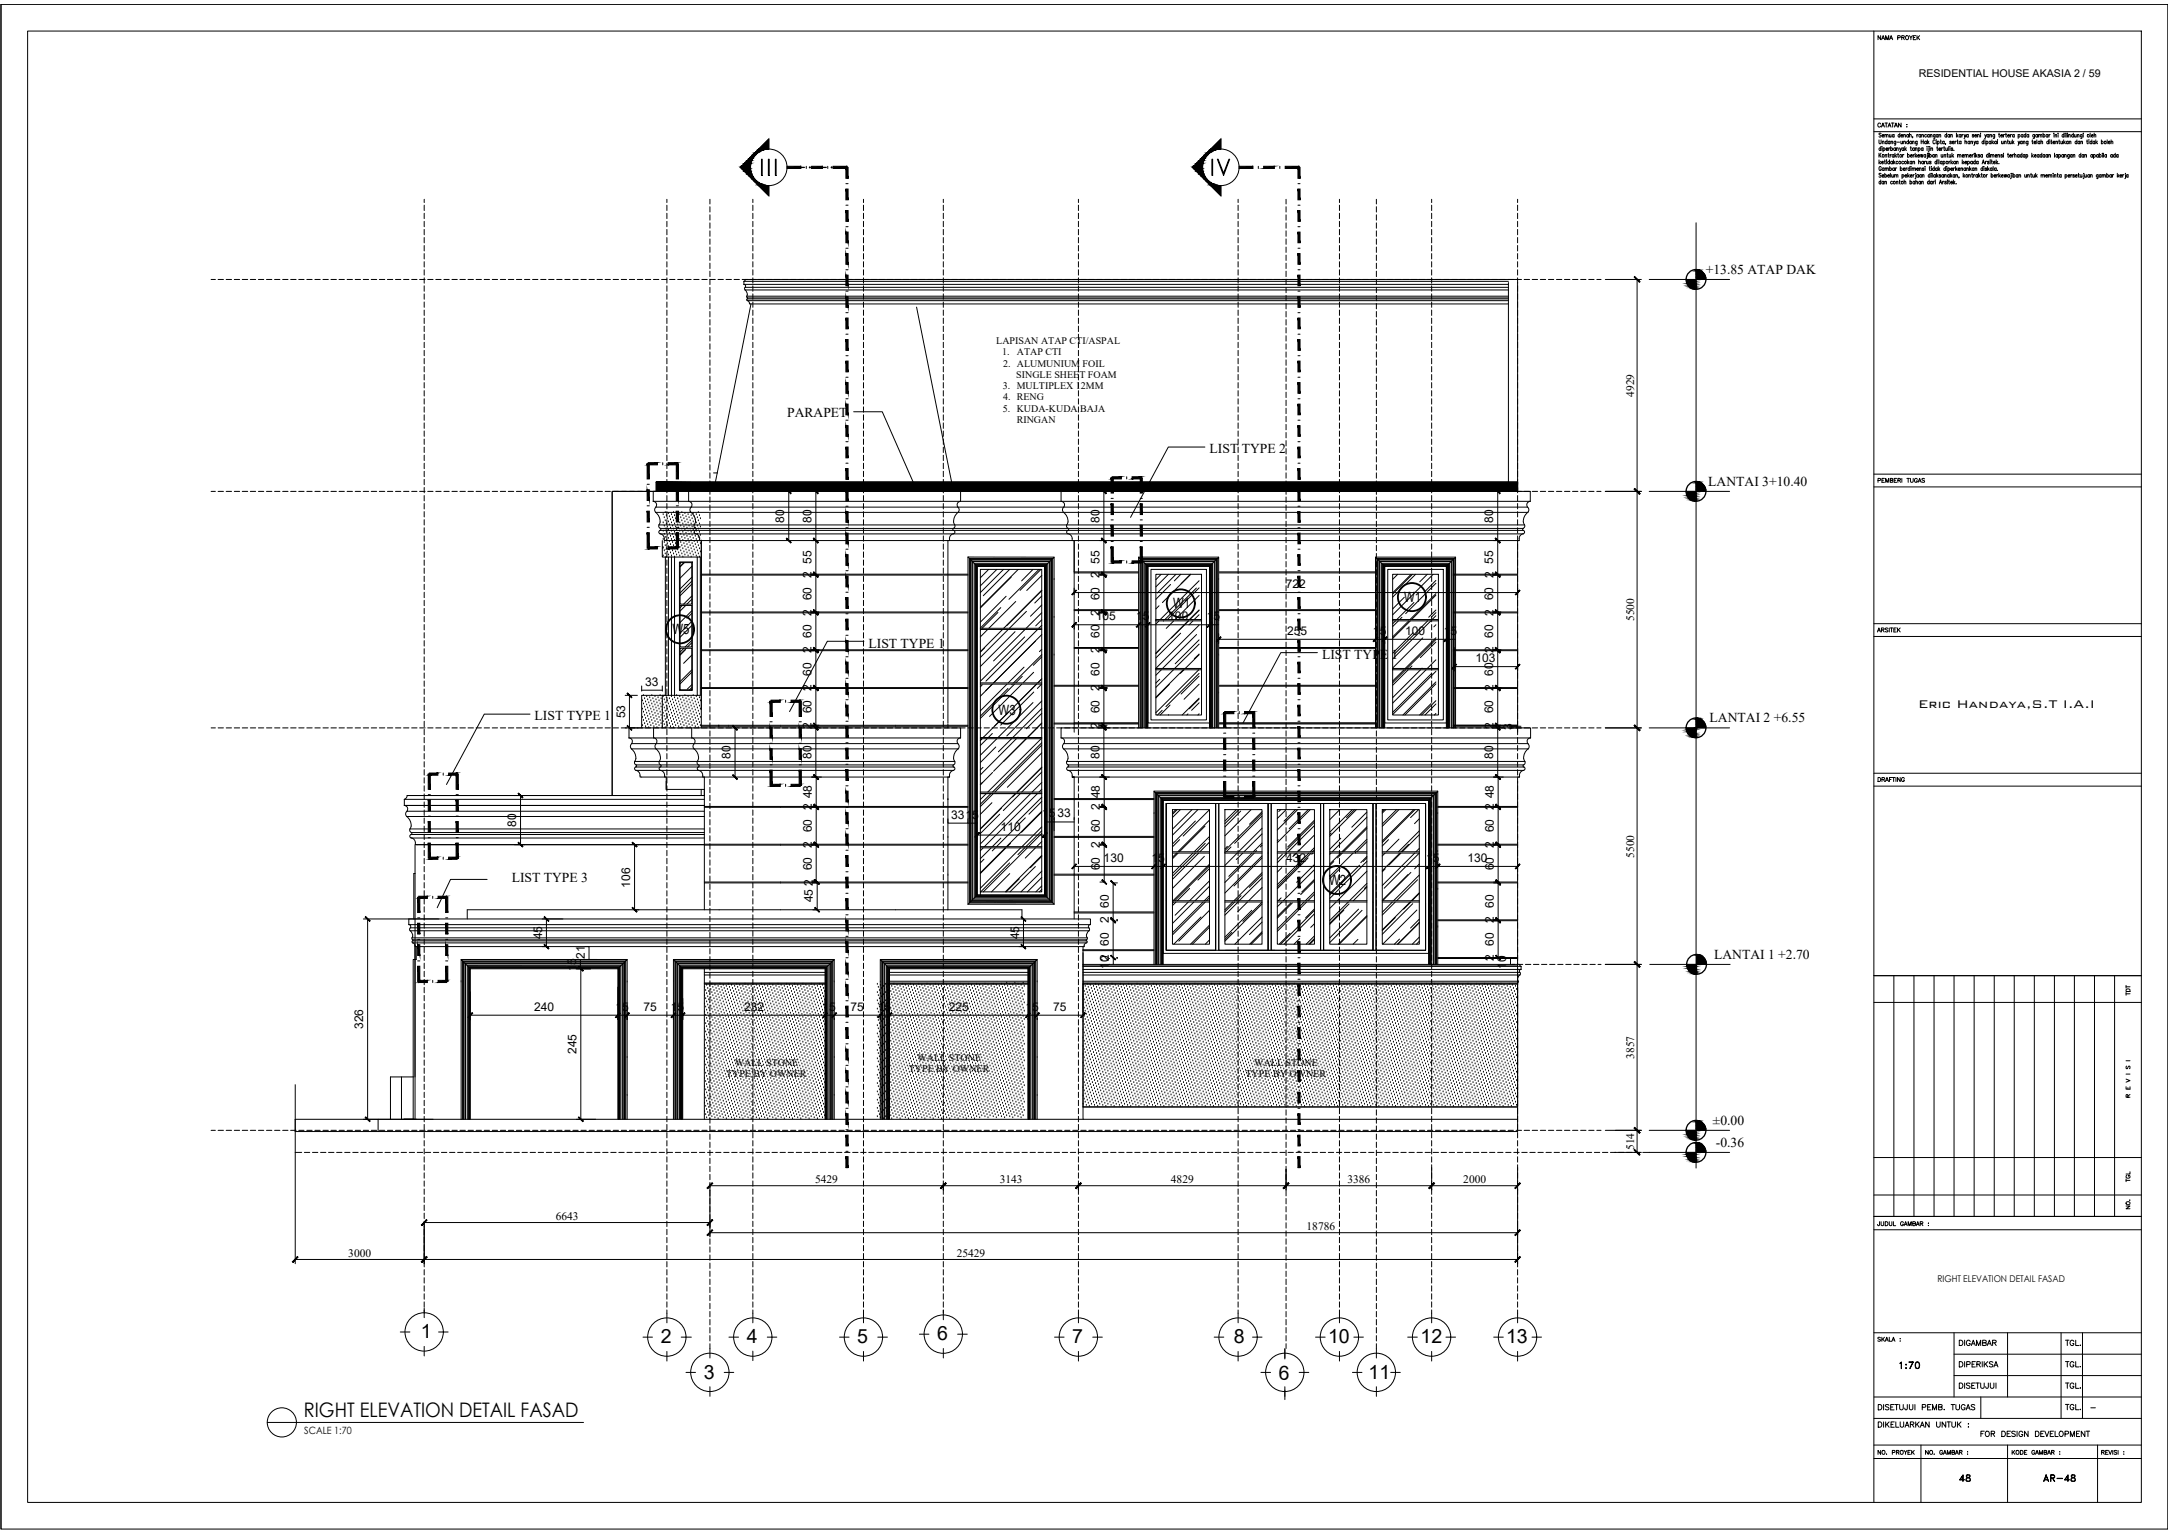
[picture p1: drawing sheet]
<svg xmlns="http://www.w3.org/2000/svg" width="420mm" height="297mm" viewBox="0 0 420 297" stroke-linecap="round" stroke-linejoin="round" font-family="sans-serif">
<defs><g id="words">
<text font-size="6.6" x="233.9" y="35.3">IV</text>
<g font-size="4">
<text x="367.2" y="266.3">1:70</text>
<text x="378.9" y="288.2">48</text>
<text x="395.1" y="288.2">AR-48</text>
</g>
<text font-size="3.9" x="58.9" y="274.6">RIGHT ELEVATION DETAIL FASAD</text>
<g font-size="3.8">
<text x="81.5" y="259.3">1</text>
<text x="128.1" y="260.3">2</text>
<text x="144.7" y="260.3">4</text>
<text x="166.1" y="260.3">5</text>
<text x="181.6" y="259.7">6</text>
<text x="207.8" y="260.3">7</text>
<text x="239.1" y="260.3">8</text>
<text x="257.4" y="260.3">10</text>
<text x="275.3" y="260.3">12</text>
<text x="291.9" y="260.3">13</text>
<text x="136.4" y="267.1">3</text>
<text x="249.9" y="264.7" transform="rotate(180 249.9 264.7)">9</text>
<text x="265.2" y="267.1">11</text>
</g>
<text font-size="2.9" x="371.8" y="137.2">Eric Handaya,S.T I.A.I</text>
<g font-size="2.8">
<text x="227.3" y="117.9">W1</text>
<text x="272.1" y="116.7">W1</text>
<text x="130.3" y="122.9">W5</text>
<text x="193.5" y="138.5">W3</text>
<text x="257.6" y="171.5">W2</text>
</g>
<g font-size="2.6">
<text x="330.6" y="53.1">+13.85 ATAP DAK</text>
<text x="152.5" y="80.8">PARAPET</text>
<text x="234.4" y="87.8">LIST TYPE 2</text>
<text x="331.1" y="94.1">LANTAI 3+10.40</text>
<text x="168.3" y="125.5">LIST TYPE 1</text>
<text x="256.2" y="127.7">LIST TYPE 1</text>
<text x="103.6" y="139.6">LIST TYPE 1</text>
<text x="331.3" y="140">LANTAI 2 +6.55</text>
<text x="99.2" y="171">LIST TYPE 3</text>
<text x="332.2" y="185.8">LANTAI 1 +2.70</text>
<text x="332" y="217.9">±0.00</text>
<text x="332.5" y="222.2">-0.36</text>
<text x="404.3" y="274.1">-</text>
</g>
<g font-size="2.3">
<text x="152" y="101.3" transform="rotate(-90 152 101.3)">80</text>
<text x="157.2" y="101.3" transform="rotate(-90 157.2 101.3)">80</text>
<text x="213.1" y="101.3" transform="rotate(-90 213.1 101.3)">80</text>
<text x="289.4" y="101.3" transform="rotate(-90 289.4 101.3)">80</text>
<text x="157.2" y="109.3" transform="rotate(-90 157.2 109.3)">55</text>
<text x="157.3" y="112" transform="rotate(-90 157.3 112)">2</text>
<text x="213.1" y="109.3" transform="rotate(-90 213.1 109.3)">55</text>
<text x="213.1" y="112" transform="rotate(-90 213.1 112)">2</text>
<text x="249.2" y="114">722</text>
<text x="289.4" y="109.3" transform="rotate(-90 289.4 109.3)">55</text>
<text x="289.4" y="112" transform="rotate(-90 289.4 112)">2</text>
<text x="157.2" y="116.3" transform="rotate(-90 157.2 116.3)">60</text>
<text x="157.3" y="119.3" transform="rotate(-90 157.3 119.3)">2</text>
<text x="213.1" y="116.3" transform="rotate(-90 213.1 116.3)">60</text>
<text x="213.1" y="119.3" transform="rotate(-90 213.1 119.3)">2</text>
<text x="289.4" y="116.3" transform="rotate(-90 289.4 116.3)">60</text>
<text x="289.4" y="119.3" transform="rotate(-90 289.4 119.3)">2</text>
<text x="157.2" y="123.6" transform="rotate(-90 157.2 123.6)">60</text>
<text x="212.4" y="120.2">105</text>
<text x="213.1" y="123.6" transform="rotate(-90 213.1 123.6)">60</text>
<text x="220.2" y="120.2">15</text>
<text x="226.4" y="120.2">100</text>
<text x="233.9" y="120.2">15</text>
<text x="249.4" y="123">255</text>
<text x="266.1" y="123">15</text>
<text x="272.3" y="123">100</text>
<text x="279.8" y="123">15</text>
<text x="289.4" y="123.6" transform="rotate(-90 289.4 123.6)">60</text>
<text x="157.2" y="130.9" transform="rotate(-90 157.2 130.9)">60</text>
<text x="157.3" y="126.6" transform="rotate(-90 157.3 126.6)">2</text>
<text x="213.1" y="130.9" transform="rotate(-90 213.1 130.9)">60</text>
<text x="213.1" y="126.6" transform="rotate(-90 213.1 126.6)">2</text>
<text x="286" y="128.3">103</text>
<text x="289.4" y="130.9" transform="rotate(-90 289.4 130.9)">60</text>
<text x="289.4" y="126.6" transform="rotate(-90 289.4 126.6)">2</text>
<text x="125.1" y="132.9">33</text>
<text x="157.3" y="133.9" transform="rotate(-90 157.3 133.9)">2</text>
<text x="213.1" y="133.9" transform="rotate(-90 213.1 133.9)">2</text>
<text x="289.4" y="133.9" transform="rotate(-90 289.4 133.9)">2</text>
<text x="121.1" y="139.2" transform="rotate(-90 121.1 139.2)">53</text>
<text x="157.2" y="138.2" transform="rotate(-90 157.2 138.2)">60</text>
<text x="157.3" y="141.3" transform="rotate(-90 157.3 141.3)">2</text>
<text x="213.1" y="138.2" transform="rotate(-90 213.1 138.2)">60</text>
<text x="213.1" y="141.3" transform="rotate(-90 213.1 141.3)">2</text>
<text x="289.4" y="138.2" transform="rotate(-90 289.4 138.2)">60</text>
<text x="289.4" y="141.3" transform="rotate(-90 289.4 141.3)">2</text>
<text x="293.1" y="141.5" transform="rotate(-90 293.1 141.5)">3</text>
<text x="141.6" y="147.1" transform="rotate(-90 141.6 147.1)">80</text>
<text x="157.2" y="147.1" transform="rotate(-90 157.2 147.1)">80</text>
<text x="213.1" y="147.1" transform="rotate(-90 213.1 147.1)">80</text>
<text x="289.4" y="147.1" transform="rotate(-90 289.4 147.1)">80</text>
<text x="157.3" y="154.7" transform="rotate(-90 157.3 154.7)">48</text>
<text x="213.1" y="154.7" transform="rotate(-90 213.1 154.7)">48</text>
<text x="289.5" y="154.7" transform="rotate(-90 289.5 154.7)">48</text>
<text x="100" y="160.2" transform="rotate(-90 100 160.2)">80</text>
<text x="157.3" y="161.3" transform="rotate(-90 157.3 161.3)">60</text>
<text x="157.4" y="157" transform="rotate(-90 157.4 157)">2</text>
<text x="184.4" y="158.6">3315</text>
<text x="193.9" y="160.9">110</text>
<text x="202" y="158.4">15</text>
<text x="204.9" y="158.4">33</text>
<text x="213.1" y="161.3" transform="rotate(-90 213.1 161.3)">60</text>
<text x="213.2" y="157" transform="rotate(-90 213.2 157)">2</text>
<text x="289.5" y="161.3" transform="rotate(-90 289.5 161.3)">60</text>
<text x="289.5" y="157" transform="rotate(-90 289.5 157)">2</text>
<text x="157.4" y="164.3" transform="rotate(-90 157.4 164.3)">2</text>
<text x="213.2" y="164.3" transform="rotate(-90 213.2 164.3)">2</text>
<text x="213.9" y="167">130</text>
<text x="223.2" y="167">15</text>
<text x="249.2" y="167">432</text>
<text x="276.4" y="167">15</text>
<text x="284.4" y="167">130</text>
<text x="289.5" y="164.3" transform="rotate(-90 289.5 164.3)">2</text>
<text x="122.1" y="172" transform="rotate(-90 122.1 172)">106</text>
<text x="157.3" y="168.6" transform="rotate(-90 157.3 168.6)">60</text>
<text x="157.5" y="171.6" transform="rotate(-90 157.5 171.6)">2</text>
<text x="213.1" y="168.6" transform="rotate(-90 213.1 168.6)">60</text>
<text x="289.5" y="168.6" transform="rotate(-90 289.5 168.6)">60</text>
<text x="157.5" y="174.8" transform="rotate(-90 157.5 174.8)">45</text>
<text x="214.9" y="175.9" transform="rotate(-90 214.9 175.9)">60</text>
<text x="214.9" y="178.9" transform="rotate(-90 214.9 178.9)">2</text>
<text x="289.5" y="175.9" transform="rotate(-90 289.5 175.9)">60</text>
<text x="289.5" y="178.9" transform="rotate(-90 289.5 178.9)">2</text>
<text x="105.1" y="182" transform="rotate(-90 105.1 182)">45</text>
<text x="113.3" y="185.8" transform="rotate(-90 113.3 185.8)">21</text>
<text x="197.5" y="182" transform="rotate(-90 197.5 182)">45</text>
<text x="214.9" y="183.2" transform="rotate(-90 214.9 183.2)">60</text>
<text x="289.5" y="183.2" transform="rotate(-90 289.5 183.2)">60</text>
<text x="111.6" y="188.2" transform="rotate(-90 111.6 188.2)">15</text>
<text x="214.9" y="187.7" transform="rotate(-90 214.9 187.7)">10</text>
<text x="214.9" y="186.3" transform="rotate(-90 214.9 186.3)">2</text>
<text x="289.5" y="186.3" transform="rotate(-90 289.5 186.3)">2</text>
<text x="291.9" y="187.7" transform="rotate(-90 291.9 187.7)">10</text>
<text x="103.5" y="195.8">240</text>
<text x="119.3" y="195.8">15</text>
<text x="124.7" y="195.8">75</text>
<text x="130" y="195.8">15</text>
<text x="144.2" y="195.8">232</text>
<text x="159.4" y="195.8">15</text>
<text x="164.8" y="195.8">75</text>
<text x="170.1" y="195.8">15</text>
<text x="183.9" y="195.8">225</text>
<text x="198.7" y="195.8">15</text>
<text x="204.1" y="195.8">75</text>
<text x="70.4" y="199.4" transform="rotate(-90 70.4 199.4)">326</text>
<text x="111.7" y="204.2" transform="rotate(-90 111.7 204.2)">245</text>
</g>
<g font-size="2.2">
<text x="316.7" y="76.9" transform="rotate(-90 316.7 76.9)">4929</text>
<text x="316.7" y="120.4" transform="rotate(-90 316.7 120.4)">5500</text>
<text x="316.7" y="166.2" transform="rotate(-90 316.7 166.2)">5500</text>
<text x="316.7" y="205.2" transform="rotate(-90 316.7 205.2)">3857</text>
<text x="316.7" y="222.8" transform="rotate(-90 316.7 222.8)">514</text>
<text x="158" y="229.2">5429</text>
<text x="193.7" y="229.2">3143</text>
<text x="226.9" y="229.2">4829</text>
<text x="261.1" y="229.2">3386</text>
<text x="283.6" y="229.2">2000</text>
<text x="107.7" y="236.4">6643</text>
<text x="253.2" y="238.3">18786</text>
<text x="67.5" y="243.5">3000</text>
<text x="185.4" y="243.5">25429</text>
</g>
<text font-size="2.1" x="371.9" y="14.9">RESIDENTIAL HOUSE AKASIA 2 / 59</text>
<g font-size="1.9">
<text x="193.1" y="66.6">LAPISAN ATAP CTI/ASPAL</text>
<text x="194.2" y="68.8">1.</text>
<text x="194.4" y="71">2. ALUMUNIUM FOIL</text>
<text x="197.1" y="68.8">ATAP CTI</text>
<text x="194.4" y="75.4">3. MULTIPLEX 12MM</text>
<text x="194.4" y="77.6">4. RENG</text>
<text x="197" y="73.2">SINGLE SHEET FOAM</text>
<text x="194.4" y="79.8">5. KUDA-KUDA BAJA</text>
<text x="197" y="82">RINGAN</text>
<text x="140.7" y="208.7">TYPE BY OWNER</text>
<text x="142.4" y="206.5">WALL STONE</text>
<text x="176.1" y="207.8">TYPE BY OWNER</text>
<text x="177.8" y="205.6">WALL STONE</text>
<text x="241.4" y="208.7">TYPE BY OWNER</text>
<text x="243.1" y="206.5">WALL STONE</text>
<text x="59" y="277.9">SCALE 1:70</text>
</g>
<text font-size="1.8" x="375.5" y="248.4">RIGHT ELEVATION DETAIL FASAD</text>
</g></defs>
<!-- layer: XR-KOP A3_MOZART$0$KOP-A1$0$A-GRSKOP -->
<g fill="none" stroke="#000" stroke-width=".19">
<path d="M.2 .9h420v295.4M.2 .9v295.4h420v-295.4M.2 .9v295.4M5.4 6h409.6v285.1h-409.6zM363.2 6v285.1M363.2 25.5h51.8M363.2 23h51.8M363.2 91.9h51.8M363.2 94.3h51.8M363.2 120.8h51.8M363.2 123.3h51.8M363.2 149.8h51.8"/>
<path d="M363.2 152.3h51.8M363.2 189h51.8M363.2 194.2h51.8M367 189v46.7M370.9 189v46.7M374.8 189v46.7M378.7 189v46.7M382.6 189v46.7M386.5 189v46.7M390.4 189v46.7M394.3 189v46.7M398.1 189v46.7"/>
<path d="M402 189v46.7M405.9 189v46.7M409.8 189v46.7M363.2 224.3h51.8M363.2 231.5h51.8M363.2 235.7h51.8M363.2 238.3h51.8M363.2 258.2h51.8M378.7 258.2v12.5M389.1 258.2v12.5M399.4 258.2v16.6M403.6 258.2v16.6"/>
<path d="M363.2 280h51.8M363.2 274.8h51.8M363.2 270.7h51.8M372.3 280v11.1M378.7 266.5h36.3M378.7 262.4h36.3M383.9 270.7v4.1M389.1 280v11.1M406.5 280v11.1M363.2 282.6h51.8"/>
</g>
<!-- layer: 0 -->
<g fill="none" stroke="#000" stroke-width=".19">
<path d="M147.6 30.8h.1v3.2h-.1zM148.9 30.8h.2v3.2h-.2zM149 28.9v-2l-5.5 5.5 5.5 5.5v-1.9M150.3 30.8h.1v3.2h-.1zM236.6 28.9v-2l-5.5 5.5 5.5 5.5v-1.9M144.5 54.1l-.3 .4v.6a.43 .43 0 0 1 .3 .4 .43 .43 0 0 1-.2 .4v.1a1.27 1.27 0 0 1 .4 1.6l.2 .2-.1 .1M144.5 54.2h149.6M144.8 57.9l-.1 .3 .3 .1 .2 .4M144.9 57.6v.1M145.2 58.7v.2h147.1M145.5 58.9l-7.2 36.3h-19.7v58.9M177.6 59.5l7.2 35.7"/>
<path d="M292.3 54.7v40.5M294.1 54.7v40.5M165.4 79.8h5.6l6.3 14.3M127.1 99.3a2.23 2.23 0 0 1 .8 1.8M127.1 98.3a.69 .69 0 0 0 .1-.8 .69 .69 0 0 0-.6-.4v-1.9h170v1.9a.76 .76 0 0 0-.7 .6 .76 .76 0 0 0 .4 .9l-.1 .5a2.05 2.05 0 0 0-.7 2.8l-.1 .4-.3 .2 .4 .6-.3 .3a.99 .99 0 0 0-.8 1.3h-.3v37.2M127.1 98.3l-.2 .4 .2 .6M127.2 93.4h166.9v1.8h-166.9zM127.2 93.4h166.9M133.4 97.1a.76 .76 0 0 1 .7 .6 .76 .76 0 0 1-.4 .9l.1 .5a2.05 2.05 0 0 1 .7 2.8l.1 .4 .3 .2-.1 .3M133.5 95.2v1.9M138.3 91.6h.7M186.2 95.2v1.9a.76 .76 0 0 0-.7 .6 .76 .76 0 0 0 .3 .9v.5a2.09 2.09 0 0 0-.7 2.8l-.4 .7 .3 .4v.3l-.2 .1a1.02 1.02 0 0 0-.8 1.3h-.3v35.4"/>
<path d="M205.6 95.2v1.9a.76 .76 0 0 1 .7 .6 .76 .76 0 0 1-.4 .9l.1 .5a2.05 2.05 0 0 1 .7 2.8l.1 .4 .3 .2-.1 .3M233.5 86.6h-7.1l-7.3 13.7M127.9 101.1l-.1 .4a.58 .58 0 0 0 .3 1l-.1 .2-.3 .4 .2 .3a1.05 1.05 0 0 1 .8 1.3h165.7M128.4 104.7v3.2h.5M128.9 107.9h.6M128.9 107.9v26.8M130.1 107.9h5.6v26.8h-.6v-26.8M130.1 107.9h-.6v26.8h-.6M130.1 107.9v26.8M130.7 107.9v26.8M131.7 108.9h2.5v24.9h-2.5zM131.8 109h2.3v8.1h-2.3z"/>
<path d="M131.8 117.3h2.3v8.1h-2.3zM134.8 102.8l-.3 .3 .3 .3a1.05 1.05 0 0 1 .8 1.3h.3M135.9 104.7v36.3M187.6 107.9l16.7 .1M187.6 107.9l1.8 1.8M187.6 107.9v67.3M189.4 109.7h13.1M189.4 109.7v63.7M202.5 109.7l1.8-1.7v67.2M202.5 109.7v63.7M204 108.2v66.7M206.9 102.8l-.2 .2 .1 .4a1.09 1.09 0 0 1 1 1.3h.3"/>
<path d="M208.2 104.7v37.2M220.7 108h15.5M222.5 109.7l-1.8-1.7v33M222.5 109.7h11.9M222.5 109.7v31.3M234.4 109.7l1.8-1.7v33M234.4 109.7v31.3M235.9 108.2v32.8M266.6 108h15.5M268.4 109.7l-1.8-1.7v33M268.4 109.7h11.9M268.4 109.7v31.3"/>
<path d="M280.3 109.7l1.8-1.7v33M280.3 109.7v31.3M281.8 108.2v32.8M102.7 138.4h-8.8l-7.4 13.6M128.9 134.7h-.5v6.3M129.1 134.7h-4.7v6.3M129.5 134.7h5.6M131.8 125.6h2.3v8.1h-2.3zM167.4 124.3h-7.1l-7.3 13.6M255.3 126.5h-7.1l-7.3 13.6M266.6 123.9h1.8M280.3 123.9h1.8"/>
<path d="M122.4 145.1a2.23 2.23 0 0 1 .8 1.9M122.4 144.1a.67 .67 0 0 0 .1-.7 .67 .67 0 0 0-.6-.4v-2h64.3v2a.78 .78 0 0 0-.7 .6 .78 .78 0 0 0 .3 .8v.6a2.09 2.09 0 0 0-.7 2.7l-.4 .7 .4 .5-.3 .4a.96 .96 0 0 0-.8 .9M122.4 144.1l-.2 .5 .2 .5M123.2 147v.2a.79 .79 0 0 0 .2 1.2l-.4 .5 .2 .4a.97 .97 0 0 1 .8 .9M124 150.2v.4h60M126.7 141l-.1 2a.79 .79 0 0 1 .7 .6 .79 .79 0 0 1-.3 .8v.6a2.1 2.1 0 0 1 .7 2.7l.2 .4 .2 .2-.1 .3M128 148.6l-.3 .3 .3 .4a.96 .96 0 0 1 .8 .9M128.8 150.2v.4h.3v2.4h7.4M134 143a.78 .78 0 0 1 .7 .6 .78 .78 0 0 1-.4 .8l.1 .6a2.04 2.04 0 0 1 .7 2.7l.3 .5M134 141v2M135.4 148.2l.1 .2-.4 .5 .3 .4a.96 .96 0 0 1 .8 .9M135.9 153v1.1"/>
<path d="M136.2 150.2v.4h.3v25.7M136.5 154.1h-57.6l-.2 .5-.3 .3-.1 1.2a.76 .76 0 0 1 .7 .6 .76 .76 0 0 1-.3 .8v.5a2.05 2.05 0 0 1 .7 2.8l.1 .4 .3 .2-.1 .3M183.7 140.3v.7M184 150.2v.4h-.3v11.5M206.9 148.6l-.2 .3 .3 .4a.96 .96 0 0 1 .8 .9M207.8 150.2v.4h.3M223.6 153.3h55M225.4 155.1l-1.8-1.8v33.6M225.4 155.1h51.5M225.4 155.1v31.8M276.9 155.1l1.7-1.8v33.6M276.9 155.1v31.8"/>
<path d="M278.4 153.6v33.3M292.6 140.7h2.2M292.6 141h2.2M293.9 140.7v.3M294.1 151.4v18M294.5 150.6h-86.7h.4v27.5M294.5 150.2v.4h-.3M295.3 149.3a.96 .96 0 0 0-.8 .9M295.3 147a2.45 2.45 0 0 1 1-2v-.6a.78 .78 0 0 1-.3-.8 .78 .78 0 0 1 .6-.6v-2h-91v2a.76 .76 0 0 1 .7 .6 .76 .76 0 0 1-.4 .8l.1 .6a2.04 2.04 0 0 1 .7 2.7l.1 .4 .3 .2-.1 .3M295.3 147l.1 .3a.57 .57 0 0 1-.2 1v.2l.3 .4-.2 .4M70.4 178.1h14.7M71.2 178.1v38.8"/>
<path d="M79.2 179.1a.5 .5 0 0 1 .4 .4 .5 .5 0 0 1-.2 .6l.1 .3M79.2 179.2v-1.1h132.1v1.1M79.6 161.7l-.2 .2 .1 .4a1.05 1.05 0 0 1 1 1M80.4 163.7v53.2h-4.7v-8.2h4.5M80.4 169.3h-.2v8.8M80.5 163.3v.4h.3M80.7 163.7h55.8M90.6 178.1v-1.8h107.5v1.8M94.4 170.4h-7.1l-2.6 5.5M183.7 162.2v14.1M187.6 175.2h16.7M189.4 173.4h13.1"/>
<path d="M189.4 173.4l-1.8 1.8M202.5 173.4l1.8 1.8M211.3 179.1a.5 .5 0 0 0-.4 .4 .5 .5 0 0 0 .3 .6l-.2 .3M294.1 169.6v17.3M79.5 180.4a1.25 1.25 0 0 1 .3 1.5l.2 .2M80 182.1l-.2 .4 .2 .2a.6 .6 0 0 1 .4 .7h.3M80.7 183.4v2.5h-.6v31h.6h-2.4h1.8M80.7 183.4h129.4M89.4 185.9h32.1M91.1 187.7l-1.7-1.8v31M91.1 187.7h28.6M91.1 187.7v29.2"/>
<path d="M119.7 187.7l1.8-1.8v11.5M119.7 187.7v29.2M121.3 186.2v30.7M121.5 197.6v19.3M130.5 185.9h31.2M132.3 187.7l-1.8-1.8v31M132.3 187.7h27.6M132.3 187.7v29.2M136.5 187.7v29.2M136.5 190.7h23.4M159.9 187.7l1.8-1.8v11.5M159.9 187.7v29.2"/>
<path d="M161.4 186.2v30.7M161.7 197.6v19.3M170.6 185.9h30.4M172.4 187.7l-1.8-1.8v31M172.4 187.7h26.8M172.4 187.7v29.2M172.4 190.7h26.8M199.2 187.7l1.8-1.8v11.5M199.2 187.7v29.2M200.7 186.2v30.7M201 197.6v19.3M209.9 190.7h84.2v23.8h-84.2z"/>
<path d="M209.9 183.4v12.7M209.9 184.2h13.7M209.9 184h13.7M209.9 190.7h84.2M209.9 186.9h84.6M210.1 183.2v.2h-.1M210.5 182.1l.2 .5-.4 .2-.2 .4M211 180.4a1.28 1.28 0 0 0-.3 1.5l-.1 .2M294.1 187.2h-84.2v27.3M294.1 187.6v26.9M294.1 189.8l.2 .4-.2 .2M294.5 186.9l.3 .3v.6a.45 .45 0 0 0-.3 .4 .45 .45 0 0 0 .2 .4l-.1 .3"/>
<path d="M294.5 188.9l-.3 .4-.1 .5M57.2 210.2v34.7M57.2 216.9h152.7M73.3 216.9v2.4M77.8 208.7v8.2M209.9 214.5v2.4h84.2v-2.4M209.9 214.5h84.2M294.1 216.9v2.4h-236.9M82.2 237.7v7.2M57.2 244h25"/>
<circle cx="149" cy="32.4" r="3.5"/>
</g>
<!-- layer: 09-Arsiran -->
<g fill="none" stroke="#000" stroke-width=".19">
<path d="M144.2 54.5h148.1M144.2 55.1h148.1M144.4 56.2h147.9M144.4 55.7h147.9M144.7 57.4h147.6M144.8 57.9h147.5M144.8 58.3h147.5M144.8 57.7h147.5M126.6 97.1h170M127.1 99.3h169M127.1 98.3h169M128.5 99.7h.1"/>
<path d="M128.9 99.3h.1M129.1 99.9h.1M129.5 99.5h.1M130.1 99.7h.1M130.5 99.3h.1M130.7 99.9h.1M131.1 99.5h.1M131.7 99.7h.1M132.1 99.3h.1M132.3 99.9h.1M132.7 99.5h.1M133.4 99.7h.1"/>
<path d="M133.8 99.3h.1M133.9 99.9h.1M134.3 99.5h.1M134.9 99.7h.1M135.3 99.3h.1M135.6 99.9h.1M127.7 101.7h167.8M127.9 102.8h167.4M128 103.4h167.2M128 102.4h167.2M128.5 101.3h.1M128.5 102.9h.1"/>
<path d="M128.5 104.5h.1M128.5 106.1h.1M128.5 107.7h.1M128.7 100.3h.1M128.7 101.9h.1M128.7 103.5h.1M128.7 105.1h.1M128.7 106.7h.1M128.9 100.9h.1M128.9 102.5h.1M128.9 104.1h.1M128.9 105.7h.1"/>
<path d="M128.9 107.3h.1M129.1 101.5h.1M129.1 103.1h.1M129.1 104.7h.1M129.1 106.3h.1M129.1 107.9h.1M129.3 100.5h.1M129.3 102.1h.1M129.3 103.7h.1M129.3 105.3h.1M129.3 106.9h.1M129.5 101.1h.1"/>
<path d="M129.5 102.7h.1M129.5 104.3h.1M129.5 105.9h.1M129.5 107.5h.1M129.7 100.1h.1M129.7 101.7h.1M129.7 103.3h.1M129.7 104.9h.1M129.7 106.5h.1M129.9 100.7h.1M129.9 102.3h.1M129.9 103.9h.1"/>
<path d="M129.9 105.5h.1M129.9 107.1h.1M130.1 101.3h.1M130.1 102.9h.1M130.1 104.5h.1M130.1 106.1h.1M130.1 107.7h.1M130.3 100.3h.1M130.3 101.9h.1M130.3 103.5h.1M130.3 105.1h.1M130.3 106.7h.1"/>
<path d="M130.5 100.9h.1M130.5 102.5h.1M130.5 104.1h.1M130.5 105.7h.1M130.5 107.3h.1M130.7 101.5h.1M130.7 103.1h.1M130.7 104.7h.1M130.7 106.3h.1M130.7 107.9h.1M130.9 100.5h.1M130.9 102.1h.1"/>
<path d="M130.9 103.7h.1M130.9 105.3h.1M130.9 106.9h.1M131.1 101.1h.1M131.1 102.7h.1M131.1 104.3h.1M131.1 105.9h.1M131.1 107.5h.1M131.3 100.1h.1M131.3 101.7h.1M131.3 103.3h.1M131.3 104.9h.1"/>
<path d="M131.3 106.5h.1M131.5 100.7h.1M131.5 102.3h.1M131.5 103.9h.1M131.5 105.5h.1M131.5 107.1h.1M131.7 101.3h.1M131.7 102.9h.1M131.7 104.5h.1M131.7 106.1h.1M131.7 107.7h.1M131.9 100.3h.1"/>
<path d="M131.9 101.9h.1M131.9 103.5h.1M131.9 105.1h.1M131.9 106.7h.1M131.9 109l-.1 .1M132.1 100.9h.1M132.1 102.5h.1M132.1 104.1h.1M132.1 105.7h.1M132.1 107.3h.1M132.2 117.3l-.4 .5M132.3 101.5h.1"/>
<path d="M132.3 103.1h.1M132.3 104.7h.1M132.3 106.3h.1M132.3 107.9h.1M132.5 100.5h.1M132.5 102.1h.1M132.5 103.7h.1M132.5 105.3h.1M132.5 106.9h.1M132.5 109l-.7 .8M132.6 109l-.8 .8M132.7 101.1h.1"/>
<path d="M132.7 102.7h.1M132.7 104.3h.1M132.7 105.9h.1M132.7 107.5h.1M132.9 117.3l-1.1 1.1M132.9 100.1h.1M132.9 101.7h.1M132.9 103.3h.1M132.9 104.9h.1M132.9 106.5h.1M133.1 100.7h.1M133.1 102.3h.1"/>
<path d="M133.1 103.9h.1M133.1 105.5h.1M133.1 107.1h.1M133.4 101.3h.1M133.4 102.9h.1M133.4 104.5h.1M133.4 106.1h.1M133.4 107.7h.1M133.5 100.3h.1M133.5 101.9h.1M133.5 103.5h.1M133.5 105.1h.1"/>
<path d="M133.5 106.7h.1M133.8 100.9h.1M133.8 102.5h.1M133.8 104.1h.1M133.8 105.7h.1M133.8 107.3h.1M133.9 101.5h.1M133.9 103.1h.1M133.9 104.7h.1M133.9 106.3h.1M133.9 107.9h.1M134.1 111.9l-2.3 2.2"/>
<path d="M134.1 116.1l-1 1M134.1 113.2l-2.3 2.2M134.1 118.9l-1 .9M134.1 109.8l-2.3 2.2M134.1 112.6l-2.3 2.3M134.1 115.5l-1.6 1.6M134.1 118.3l-2.3 2.3M134.1 100.5h.1M134.1 102.1h.1M134.1 103.7h.1M134.1 105.3h.1M134.1 106.9h.1"/>
<path d="M134.3 101.1h.1M134.3 102.7h.1M134.3 104.3h.1M134.3 105.9h.1M134.3 107.5h.1M134.5 100.1h.1M134.5 101.7h.1M134.5 103.3h.1M134.5 104.9h.1M134.5 106.5h.1M134.7 100.7h.1M134.7 102.3h.1"/>
<path d="M134.7 103.9h.1M134.7 105.5h.1M134.7 107.1h.1M134.9 101.3h.1M134.9 102.9h.1M134.9 104.5h.1M134.9 106.1h.1M134.9 107.7h.1M135.1 100.3h.1M135.1 101.9h.1M135.1 103.5h.1M135.1 105.1h.1"/>
<path d="M135.1 106.7h.1M135.3 100.9h.1M135.3 102.5h.1M135.3 104.1h.1M135.3 105.7h.1M135.3 107.3h.1M135.6 101.5h.1M135.6 103.1h.1M135.6 104.7h.1M135.6 106.3h.1M135.6 107.9h.1M135.7 100.5h.1"/>
<path d="M135.7 102.1h.1M135.7 103.7h.1M135.7 105.3h.1M135.7 106.9h.1M135.9 118.8h51.7M135.9 118.6h51.7M135.9 111.4h51.7M135.9 111.3h51.7M188 108.4h15.9v66.4h-15.9zM188.1 108.4h15.7v66.3h-15.7zM188.4 108.7h15.1v65.7l-15.1 .1zM188.4 108.8h15v65.6h-15z"/>
<path d="M188.8 109.1h14.3v64.9h-14.3zM189 109.3h13.9v64.5h-13.9zM189.1 109.5h13.6v64.2h-13.6zM189.3 109.6h13.3v63.9l-13.3 .1zM191.6 110.3l-1.6 1.7M193.2 110.3l-3.2 3.2M193.4 118.7l-3.1 3M194 117.7l-4 4M194.5 110.3l-4.5 4.5M195 115.5l-5 5.1M195.7 110.3l-5.1 5.1M196 111.8l-6 6"/>
<path d="M196.9 116.6l-5.3 5.1M197.3 110.3l-7.3 7.4M198.9 118.5l-3.3 3.2M200.2 110.3l-2.2 2.3M201.4 110.3l-5.9 5.8M201.7 110.3l-4 4.1M201.9 114.5l-6.8 6.7M201.9 118.7l-3 3M201.9 115.5l-1.4 1.3M201.9 111.5l-2.9 2.9M201.9 114.4l-7.4 7.3M201.9 117.2l-2.2 2.2"/>
<path d="M202.8 109.4v64.3M202.8 109.4h-13.7v64.3h13.7M204 108.2h-16.1v66.7h16.1M208.2 118.3h12.5M208.2 118.1h12.5M208.2 111h12.5M208.2 110.8h12.5M224.6 117.4l-.6 .6M225 111.3l-1 1M226.4 111.3l-2.4 2.4M226.9 113.2l-2.9 2.9M227.9 111.3l-3.6 3.6"/>
<path d="M228.8 111.3l-1.2 1.3M230.8 111.3l-5.5 5.5M231.9 113.9l-6.1 6.1M232.4 113.9l-6.1 6M232.4 118.2l-1.9 1.8M232.4 119.1l-1 .9M232.4 112.5l-7.5 7.5M232.4 115.4l-4.7 4.6M232.4 118.3l-1.8 1.7M235.9 108.2h-15v32.8M236.3 118.3h30.3M236.3 118.1h30.3"/>
<path d="M236.3 111h30.3M236.3 110.8h30.3M270.9 111.3l-1 1M271.7 119.6l-.4 .4M272.2 115.7l-2.3 2.3M273.5 111.3l-3.6 3.6M273.7 111.3l-3.8 3.8M274 116.7l-3.3 3.3M274.3 111.3l-4.4 4.4M276.6 111.3l-1.5 1.4M277.7 111.3l-7.8 7.8M278.3 115l-5 5"/>
<path d="M278.3 119.3l-.8 .7M278.3 113l-5.9 5.9M278.3 118.7l-.9 .9M278.3 115.3l-4.7 4.7M278.3 118.2l-1.4 1.4M278.3 112.5l-2.1 2.1M281.6 118.8h12.5M281.6 118.6h12.5M281.6 111.4h12.5M281.6 111.3h12.5M281.8 108.2h-15v32.8M124.5 135.8h.1"/>
<path d="M124.5 137.4h.1M124.5 139h.1M124.7 134.8h.1M124.7 136.4h.1M124.7 138h.1M124.7 139.6h.1M124.9 135.4h.1M124.9 137h.1M124.9 138.6h.1M125.1 136h.1M125.1 137.6h.1M125.1 139.2h.1"/>
<path d="M125.3 135h.1M125.3 136.6h.1M125.3 138.2h.1M125.3 139.8h.1M125.5 135.6h.1M125.5 137.2h.1M125.5 138.8h.1M125.7 136.2h.1M125.7 137.8h.1M125.7 139.4h.1M125.9 135.2h.1M125.9 136.8h.1"/>
<path d="M125.9 138.4h.1M126.1 135.8h.1M126.1 137.4h.1M126.1 139h.1M126.3 134.8h.1M126.3 136.4h.1M126.3 138h.1M126.3 139.6h.1M126.5 135.4h.1M126.5 137h.1M126.5 138.6h.1M126.7 136h.1"/>
<path d="M126.7 137.6h.1M126.7 139.2h.1M126.9 135h.1M126.9 136.6h.1M126.9 138.2h.1M126.9 139.8h.1M127.1 135.6h.1M127.1 137.2h.1M127.1 138.8h.1M127.3 136.2h.1M127.3 137.8h.1M127.3 139.4h.1"/>
<path d="M127.5 135.2h.1M127.5 136.8h.1M127.5 138.4h.1M127.7 135.8h.1M127.7 137.4h.1M127.7 139h.1M127.9 134.8h.1M127.9 136.4h.1M127.9 138h.1M127.9 139.6h.1M128.1 135.4h.1M128.1 137h.1"/>
<path d="M128.1 138.6h.1M128.3 136h.1M128.3 137.6h.1M128.3 139.2h.1M128.5 135h.1M128.5 136.6h.1M128.5 138.2h.1M128.5 139.8h.1M128.7 135.6h.1M128.7 137.2h.1M128.7 138.8h.1M128.9 136.2h.1"/>
<path d="M128.9 137.8h.1M128.9 139.4h.1M129.1 135.2h.1M129.1 136.8h.1M129.1 138.4h.1M129.3 135.8h.1M129.3 137.4h.1M129.3 139h.1M129.5 134.8h.1M129.5 136.4h.1M129.5 138h.1M129.5 139.6h.1"/>
<path d="M129.7 135.4h.1M129.7 137h.1M129.7 138.6h.1M129.9 136h.1M129.9 137.6h.1M129.9 139.2h.1M130.1 135h.1M130.1 136.6h.1M130.1 138.2h.1M130.1 139.8h.1M130.3 135.6h.1M130.3 137.2h.1"/>
<path d="M130.3 138.8h.1M130.5 136.2h.1M130.5 137.8h.1M130.5 139.4h.1M130.7 135.2h.1M130.7 136.8h.1M130.7 138.4h.1M130.9 135.8h.1M130.9 137.4h.1M130.9 139h.1M131.1 134.8h.1M131.1 136.4h.1"/>
<path d="M131.1 138h.1M131.1 139.6h.1M131.3 135.4h.1M131.3 137h.1M131.3 138.6h.1M131.5 136h.1M131.5 137.6h.1M131.5 139.2h.1M131.7 135h.1M131.7 136.6h.1M131.7 138.2h.1M131.7 139.8h.1"/>
<path d="M131.9 135.6h.1M131.9 137.2h.1M131.9 138.8h.1M132.1 136.2h.1M132.1 137.8h.1M132.1 139.4h.1M132.3 135.2h.1M132.3 136.8h.1M132.3 138.4h.1M132.5 135.8h.1M132.5 137.4h.1M132.5 139h.1"/>
<path d="M132.5 125.6l-.7 .8M132.7 134.8h.1M132.7 136.4h.1M132.7 138h.1M132.7 139.6h.1M132.8 125.9l-1 1M132.9 135.4h.1M132.9 137h.1M132.9 138.6h.1M133 125.6l-1.2 1.2M133.1 136h.1M133.1 137.6h.1"/>
<path d="M133.1 139.2h.1M133.4 135h.1M133.4 136.6h.1M133.4 138.2h.1M133.4 139.8h.1M133.5 135.6h.1M133.5 137.2h.1M133.5 138.8h.1M133.8 136.2h.1M133.8 137.8h.1M133.8 139.4h.1M133.9 135.2h.1"/>
<path d="M133.9 136.8h.1M133.9 138.4h.1M134.1 120.4l-2.3 2.3M134.1 133.2l-.5 .5M134.1 124.6l-.9 .8M134.1 130.2l-2.3 2.3M134.1 121.2l-2.3 2.3M134.1 124.1l-1.3 1.3M134.1 126.9l-1.6 1.6M134.1 129.8l-2.3 2.3M134.1 132.7l-.9 .8M134.1 135.8h.1"/>
<path d="M134.1 137.4h.1M134.1 139h.1M134.3 134.8h.1M134.3 136.4h.1M134.3 138h.1M134.3 139.6h.1M134.5 135.4h.1M134.5 137h.1M134.5 138.6h.1M134.7 136h.1M134.7 137.6h.1M134.7 139.2h.1"/>
<path d="M134.9 135h.1M134.9 136.6h.1M134.9 138.2h.1M134.9 139.8h.1M135.1 135.6h.1M135.1 137.2h.1M135.1 138.8h.1M135.3 136.2h.1M135.3 137.8h.1M135.3 139.4h.1M135.6 135.2h.1M135.6 136.8h.1"/>
<path d="M135.6 138.4h.1M135.7 135.8h.1M135.7 137.4h.1M135.7 139h.1M135.9 126.1h51.7M135.9 125.9h51.7M135.9 133.4h51.7M135.9 133.2h51.7M190.1 122l-.1 .1M190.4 132.7l-.4 .4M190.8 125.5l-.8 .9M191.4 122l-1.4 1.4"/>
<path d="M192.3 132.6l-1.3 1.2M192.3 132.6l-2.3 2.3M194.3 122l-4.3 4.3M195.2 132.6l-5.2 5.1M195.3 133.4l-5.3 5.4M195.4 122l-5.4 5.4M196.2 132.6l-.1 .1M196.6 132.6l-6.6 6.6M196.7 122.4l-6.7 6.7M198 132.6l-6.2 6.2M198.1 131l-1.2 1.3M198.5 129.3l-3.1 3"/>
<path d="M198.6 123.4l-8.6 8.6M198.6 122l-6 6.1M200.2 136.1l-6.8 6.8M200.3 130.3l-2 2M200.3 134.1l-6.4 6.4M200.7 124.2l-8.1 8.1M200.9 132.6l-10.4 10.3M201.1 122l-10 10M201.9 132.6l-.9 .8M201.9 135.8l-6.8 6.8M201.9 127.3l-1.6 1.6M201.9 131.6l-.8 .7"/>
<path d="M201.9 121.2l-.6 .5M201.9 126.9l-5.5 5.4M201.9 138.2l-3 3M201.9 120.1l-1.2 1.2M201.9 123l-9.4 9.3M201.9 125.8l-.5 .5M201.9 137.3l-5.6 5.6M204.3 133h16.4M204.3 132.8h16.4M208.2 125.6h12.5M208.2 125.5h12.5M224.6 120.3l-.6 .6"/>
<path d="M224.7 131.6l-.7 .8M224.9 125.8l-.9 .8M225.1 129.8l-1.1 1M225.2 137.6l-.9 .9M225.5 120.3l-.1 .1M226.5 138.5h-.1M226.6 132.6l-2.6 2.6M226.8 136.6l-2 1.9M227.4 129.8l-3.4 3.4M227.5 120.3l-1.5 1.5M228.8 122.7l-4.8 4.8M229.3 129.8l-5.3 5.3"/>
<path d="M229.5 129.8l-.8 .7M230.2 138.3l-.2 .2M230.3 120.3l-6.3 6.3M230.4 120.3l-3.4 3.3M231.2 120.3l-.8 .8M231.9 122.9l-6.6 6.6M232.3 129.8l-8.3 8.3M232.4 126.7l-.9 .9M232.4 131l-3.5 3.5M232.4 135.3l-3.3 3.2M232.4 124.8l-4.8 4.7M232.4 130.5l-6.4 6.4"/>
<path d="M232.4 136.2l-1.5 1.4M232.4 121.1l-8.4 8.4M232.4 124l-4.6 4.6M232.4 126.9l-2.7 2.6M232.4 132.6l-2.9 2.9M232.4 135.5l-1.9 1.8M232.4 138.3l-.2 .2M236.3 125.6h30.3M236.3 125.5h30.3M236.3 133h30.3M236.3 132.8h30.3M270.5 120.3l-.6 .5"/>
<path d="M271 120.3l-1.1 1.1M272.1 129.8l-2.2 2.2M272.4 129.8l-2.5 2.5M272.9 129.8l-3 3M273 120.3l-3.1 3.1M273.3 120.3l-3.4 3.4M273.6 129l-.5 .5M273.9 122.6l-4 4M275.3 129.8l-5.4 5.4M275.6 129.5h-.1M275.7 123.6l-5.8 5.8M276.4 129.8l-6.5 6.4"/>
<path d="M276.7 120.3l-6.4 6.4M277.3 120.3l-7.4 7.4M277.3 136.3l-2.2 2.2M277.5 130.5l-7.6 7.5M278.3 123.6l-6 5.9M278.3 127.9l-1.7 1.6M278.3 132.1l-6.4 6.4M278.3 124.4l-3 3M278.3 130.1l-8.4 8.4M278.3 135.8l-2.8 2.7M278.3 123.9l-5.6 5.6M278.3 132.5l-6 6"/>
<path d="M278.3 136.4l-2.1 2.1M278.3 121.1l-.4 .4M278.3 138.2l-.3 .3M281.6 126.1h12.5M281.6 125.9h12.5M281.6 133.4h12.5M281.6 133.2h12.5M78.4 156.1h58.1M78.4 154.9h58.1M78.8 158.2h57.7M78.9 157.2h57.6M121.9 143h64.3"/>
<path d="M122.4 145.1h63.3M122.4 144.1h63.2M123 147.5h62M123.2 148.6h61.6M123.3 149.3h61.5M123.3 148.2h61.5M124.5 140.6h.1M124.9 140.2h.1M125.1 140.8h.1M125.5 140.4h.1M125.7 141h.1M125.9 140h.1"/>
<path d="M126.1 140.6h.1M126.5 140.2h.1M126.7 140.8h.1M127.1 140.4h.1M127.3 141h.1M127.5 140h.1M127.7 140.6h.1M128.1 140.2h.1M128.3 140.8h.1M128.7 140.4h.1M128.9 141h.1M129.1 140h.1"/>
<path d="M129.3 140.6h.1M129.7 140.2h.1M129.9 140.8h.1M130.3 140.4h.1M130.5 141h.1M130.7 140h.1M130.9 140.6h.1M131.3 140.2h.1M131.5 140.8h.1M131.9 140.4h.1M132.1 141h.1M132.3 140h.1"/>
<path d="M132.5 140.6h.1M132.9 140.2h.1M133.1 140.8h.1M133.5 140.4h.1M133.8 141h.1M133.9 140h.1M134.1 140.6h.1M134.5 140.2h.1M134.7 140.8h.1M135.1 140.4h.1M135.3 141h.1M135.6 140h.1"/>
<path d="M135.7 140.6h.1M135.9 140.7h51.7M135.9 140.5h51.7M136.5 156.4h51.1M136.5 156.3h51.1M139.4 140.5h-.2v.2h.2M190.3 143.1l-.3 .4M190.4 151.6l-.4 .4M190.5 148.7l-.5 .5M191.1 153.8l-1.1 1.1M191.3 143.1l-1.3 1.3M192 153.8l-2 2"/>
<path d="M192.2 155.5l-2.2 2.3M192.3 142.1l-.8 .8M192.4 149.7l-2.4 2.4M192.5 153.8l-2.5 2.5M193 144.7l-3 3.1M193.2 143.1l-3.2 3.2M193.7 157.8l-3.7 3.7M194.1 156.6l-4.1 4.1M196 143.1l-2.5 2.6M196.8 153.8l-6.8 6.8M196.9 153.8l-.7 .6M197 143.1l-7 7"/>
<path d="M197.3 142.8l-.1 .1M197.7 153.8l-3.3 3.3M198.7 158.5l-5.6 5.5M198.9 143.1l-6.3 6.3M198.9 143.1l-4.4 4.4M199.7 153.8l-9.7 9.7M201 153.8l-10.2 10.2M201.8 143.1l-10.4 10.4M201.9 144.4l-9.1 9.1M201.9 148.7l-4.7 4.8M201.9 152.9l-.5 .6M201.9 157.2l-6.8 6.8"/>
<path d="M201.9 143.9l-9.6 9.6M201.9 155.3l-2.5 2.5M201.9 145.9l-6.7 6.7M201.9 154.5l-4.9 4.9M201.9 140.1l-2.8 2.8M201.9 148.7l-4.8 4.8M201.9 149.6l-3.9 3.9M201.9 140.2l-2.7 2.7M201.9 151.6l-1.9 1.9M201.9 157.3l-3.9 4M204.3 140.3h16.4M204.3 140.1h16.4"/>
<path d="M204.3 154.9h19.3M204.3 154.7h19.3M205.6 143h91M206.1 145.1h90.1M206.2 144.1h89.9M206.8 147.5h88.7M207 148.6h88.3M207 149.3h88.3M207 148.2h88.3M208.2 140.1h12.5M221.1 141v-32.6h14.7v32.6M221.2 141v-32.6h14.5v32.6"/>
<path d="M221.4 141v-32.3h14v32.3M221.5 141v-32.2h13.8v32.2M221.8 141v-31.9h13.2v31.9M222 141v-31.7h12.8v31.7M222.1 141v-31.6h12.6v31.6M222.2 141v-31.5h12.5v31.5M222.3 141v-31.4h12.2v31.4M227.9 156.9l-.7 .7M228.1 156.9l-.9 .9M228.7 156.9l-1.5 1.5M231 156.9l-3.8 3.8M231.7 159.1l-4.5 4.4"/>
<path d="M232.2 156.9l-5 4.9M234.4 158.9l-6.1 6.1M234.4 156.9l-5.1 5.1M236.3 140.1h30.3M236.3 140.3h30.3M239.6 156.9l-2.2 2.2M240.1 156.9l-2.7 2.7M240.5 157.1l-3.1 3.1M242.5 156.9l-5.1 5.1M244.6 158.1l-5.3 5.3M244.6 157.6l-7.2 7.2M244.6 157.3l-2.5 2.4"/>
<path d="M248.2 156.9l-.4 .4M249.3 156.9l-1.8 1.7M251.1 156.9l-2.3 2.2M251.5 156.9l-4 3.9M253.5 156.9l-3.6 3.7M253.9 156.9l-6.4 6.4M254.7 159.3l-5.5 5.5M254.7 158.9l-5.1 5.2M254.7 160l-5.1 5M257.8 156.9l-.1 .1M259.7 156.9l-2 1.9M262.1 156.9l-4.4 4.4"/>
<path d="M262.5 156.9l-1.5 1.5M262.9 156.9l-5.2 5.1M264.9 158.3l-6.7 6.7M264.9 157.4l-2.9 2.9M267 141v-32.6h14.7v32.6M267.1 141v-32.6h14.5v32.6M267.3 141v-32.3h14v32.3M267.4 141v-32.2h13.8v32.2M267.8 141v-31.9h13.1v31.9M267.9 141v-31.7h12.8v31.7M268.1 141v-31.6h12.5v31.6M268.1 141v-31.5h12.4v31.5"/>
<path d="M268.2 141v-31.4h12.2v31.4M268.2 156.9l-.3 .4M268.6 156.9l-.7 .7M270.7 156.9l-2.8 2.7M271.1 156.9l-3.2 3.2M274 156.9l-6.1 6.1M274.2 156.9l-6.3 6.3M274.9 156.9l-1.5 1.5M275.1 158.7l-1 .9M277.1 154.8v32.1M277.1 154.8h-51.9v32.1M278.4 153.6h-54.5v33.3"/>
<path d="M278.6 156.4h15.5M278.6 156.3h15.5M281.6 140.7h12.5M281.6 140.5h12.5M79.2 179.2h132.1M79.5 160.6h57M79.5 179.8h131.5M79.7 161.7h56.8M79.7 162.4h56.8M79.7 161.3h56.8M136.5 171.1h51.1M136.5 170.9h51.1"/>
<path d="M136.5 163.8h51.1M136.5 163.6h51.1M190.5 164.3l-.5 .6M190.7 166.5l-.7 .7M192.1 164.3l-2.1 2.1M192.9 164.3l-.6 .6M194 162.4l-1.7 1.6M194.8 164.3l-4.8 4.8M194.9 164.3l-4.9 5M195.7 167.2l-5.6 5.6M195.7 169.3l-3.5 3.5M195.8 163.4l-.6 .6"/>
<path d="M197.5 170.3l-2.5 2.5M197.8 164.3l-7.8 7.8M198.6 164.3l-1.3 1.3M199.1 164.3l-8.5 8.5M200.7 167.9l-5 4.9M200.7 164.3l-2 2M201.9 161l-3.1 3M201.9 160.2l-3.8 3.8M201.9 163.1l-1 .9M201.9 161.5l-2.6 2.5M201.9 165.8l-7.1 7M201.9 170l-2.8 2.8"/>
<path d="M201.9 172.3l-.5 .5M201.9 165.9l-2.2 2.2M201.9 168.8l-4 4M201.9 171.7l-1.2 1.1M204.3 169.6h19.3M204.3 169.4h19.3M204.3 162.2h19.3M204.3 162.1h19.3M208.2 176.9h15.4M208.2 176.7h15.4M227.4 174.8l-.2 .2M227.9 174.8l-.7 .7"/>
<path d="M228 165.3l-.8 .8M228.3 165.3l-1.1 1.1M228.6 162.7l-1.4 1.4M230.3 174.8l-2.6 2.5M230.5 172.1l-2.3 2.4M231.2 165.3l-4 4M231.4 174.8l-4.2 4.1M231.7 165.3l-4.5 4.5M232.3 165.3l-5.1 5.1M232.7 177.7l-5.2 5.3M233.2 174.8l-6 5.9M233.4 165.9l-6.2 6.2"/>
<path d="M233.5 160.1l-4.9 4.9M233.6 163.4l-1.7 1.6M233.6 174.8l-6.4 6.4M234.4 163.2l-1.9 1.8M234.4 167.5l-7.1 7M234.4 171.7l-2.8 2.8M234.4 162.6l-.1 .1M234.4 168.3l-2.2 2.2M234.4 174l-.6 .5M234.4 179.6l-3.3 3.4M234.4 162.1l-3 2.9M234.4 167.8l-6.7 6.7"/>
<path d="M234.4 170.7l-3.9 3.8M234.4 173.5l-1 1M234.4 176.4l-5.9 6M234.4 179.3l-3.7 3.7M237.4 165.3h.1M237.9 164l-.5 .5M238.6 164.1l-1 .9M238.9 174.8l-1.5 1.5M239.3 174.8l-1.9 1.9M239.8 165.3l-2.4 2.4M239.9 174.8l-2.5 2.5M240.5 173.6l-1 .9"/>
<path d="M240.9 165.3l-1.3 1.2M241.8 174.8l-1.9 1.9M242.6 176.4l-5.2 5.2M242.7 165.3l-4.6 4.5M243.1 165.3l-5.7 5.7M243.5 164.8l-.2 .2M244.6 165.8l-7.2 7.2M244.6 160.5l-4.6 4.5M244.6 166.2l-5.5 5.5M244.6 161.6l-3.5 3.4M244.6 170.1l-4.4 4.4M244.6 178.7l-2.5 2.4"/>
<path d="M244.6 163.8l-.4 .3M244.6 169.5l-2.5 2.4M244.6 175.2l-7.2 7.2M244.6 163.4l-1.7 1.6M244.6 169.1l-5.5 5.4M244.6 172l-2.6 2.5M244.6 174.8l-3.7 3.7M244.6 177.7l-5.3 5.3M247.7 162.7l-.2 .2M248.3 174l-.6 .5M248.4 168.1l-.9 .9M248.5 174.8l-1 .9"/>
<path d="M248.5 165.5l-1 1M249.4 165.3l-1.9 1.8M250.1 175l-2.6 2.6M250.5 174.9l-3 3M251.2 165.3l-.7 .7M252.8 174.8l-5.3 5.2M253.2 174.8l-5.7 5.7M253.5 166.2l-6 6M253.7 165.3l-6.2 6.1M254.1 165.3l-6.6 6.6M254.4 165.3l-.2 .2M254.7 165h.1"/>
<path d="M254.7 164.2l-.8 .8M254.7 168.5l-6 6M254.7 172.8l-1.7 1.7M254.7 177.1l-5.8 5.9M254.7 170.7l-2.6 2.6M254.7 176.4l-6.5 6.6M254.7 161.8l-3.2 3.2M254.7 164.7l-.4 .3M254.7 167.5l-3.4 3.5M254.7 170.4l-2.4 2.4M254.7 173.3l-1.2 1.2M254.7 176.1l-1.7 1.7"/>
<path d="M254.7 179l-.7 .7M258 165.3l-.3 .2M258 161.4l-.3 .3M258.5 166.9l-.8 .8M259 174.8l-1.3 1.2M259.7 168.3l-2 2M259.8 162.4l-2.1 2.2M259.8 165.3l-2.1 2.1M260.1 165.3l-.9 .9M260.4 176.4l-2.7 2.7M261.3 174.8l-3.6 3.6M261.5 175.1l-3.8 3.8"/>
<path d="M261.6 169.3l-3.9 3.9M262.2 165.3l-4.5 4.5M262.7 165.3h.1M263.3 176.2l-5.6 5.5M263.5 167.6l-5.8 5.8M264 176.4l-6.3 6.2M264.9 160.2l-4.8 4.8M264.9 166.9l-7.2 7.2M264.9 166.2l-.7 .7M264.9 171.9l-2.6 2.6M264.9 163.1l-1.9 1.9M264.9 168.8l-5.7 5.7"/>
<path d="M264.9 171.7l-.5 .5M264.9 162.6l-2.4 2.4M264.9 171.2l-3.4 3.3M264.9 160.5l-4.5 4.5M264.9 177.6l-5.4 5.4M264.9 166l-1.2 1.2M264.9 177.4l-5.5 5.6M268.4 165.3l-.5 .5M268.5 168.3l-.6 .6M269.1 162.7l-1.2 1.2M269.9 174.8l-2 1.9M270.4 174.8l-2.5 2.5"/>
<path d="M270.4 177.8l-2.5 2.5M271.1 162.6l-2.4 2.4M271.3 165.3l-3.4 3.4M271.5 165.3l-2.3 2.3M272.9 169.5l-5 4.9M273 163.6l-1.5 1.4M273.3 174.8l-5.4 5.4M273.4 174.8l-1.4 1.4M273.4 169l-5.5 5.5M273.8 175.1l-5.9 5.9M274.2 165.3l-6.3 6.3M274.6 176.3l-6.6 6.7"/>
<path d="M274.7 170.5l-4 4M275.1 161.7l-3.3 3.3M275.1 165.3l-6.9 6.8M275.1 164.4l-.7 .6M275.1 161l-4.1 4M275.1 169.6l-5 4.9M275.1 178.1l-1.7 1.7M275.1 167.4l-.9 .9M275.1 173.1l-1.5 1.4M275.1 178.8l-4.2 4.2M275.1 173l-1.6 1.5M275.1 178.7l-4.3 4.3"/>
<path d="M278.6 171.1h15.5M278.6 170.9h15.5M278.6 178.4h15.5M278.6 178.2h15.5M278.6 163.8h15.5M278.6 163.6h15.5M79.5 180.3h131.6M79.9 181.7h130.8M80 182.7h130.6M80 182.3h130.6M80 182.1h130.6M121.3 186.2h-31.7v30.7"/>
<path d="M136.5 188.4h23.4M136.5 188.9h23.4M136.5 190.5h23.4M136.5 191.3h.1M136.5 192.9h.1M136.5 194.5h.1M136.5 196.1h.1M136.5 197.7h.1M136.5 199.3h.1M136.8 191.9h.1M136.8 193.5h.1M136.8 195.1h.1"/>
<path d="M136.8 196.7h.1M136.8 198.3h.1M136.8 199.9h.1M136.9 190.9h.1M136.9 192.5h.1M136.9 194.1h.1M136.9 195.7h.1M136.9 197.3h.1M136.9 198.9h.1M137.2 191.5h.1M137.2 193.1h.1M137.2 194.7h.1"/>
<path d="M137.2 196.3h.1M137.2 197.9h.1M137.2 199.5h.1M137.4 192.1h.1M137.4 193.7h.1M137.4 195.3h.1M137.4 196.9h.1M137.4 198.5h.1M137.6 191.1h.1M137.6 192.7h.1M137.6 194.3h.1M137.6 195.9h.1"/>
<path d="M137.6 197.5h.1M137.6 199.1h.1M137.8 191.7h.1M137.8 193.3h.1M137.8 194.9h.1M137.8 196.5h.1M137.8 198.1h.1M137.8 199.7h.1M138 190.7h.1M138 192.3h.1M138 193.9h.1M138 195.5h.1"/>
<path d="M138 197.1h.1M138 198.7h.1M138.2 191.3h.1M138.2 192.9h.1M138.2 194.5h.1M138.2 196.1h.1M138.2 197.7h.1M138.2 199.3h.1M138.4 191.9h.1M138.4 193.5h.1M138.4 195.1h.1M138.4 196.7h.1"/>
<path d="M138.4 198.3h.1M138.4 199.9h.1M138.6 190.9h.1M138.6 192.5h.1M138.6 194.1h.1M138.6 195.7h.1M138.6 197.3h.1M138.6 198.9h.1M138.8 191.5h.1M138.8 193.1h.1M138.8 194.7h.1M138.8 196.3h.1"/>
<path d="M138.8 197.9h.1M138.8 199.5h.1M139 192.1h.1M139 193.7h.1M139 195.3h.1M139 196.9h.1M139 198.5h.1M139.2 191.1h.1M139.2 192.7h.1M139.2 194.3h.1M139.2 195.9h.1M139.2 197.5h.1"/>
<path d="M139.2 199.1h.1M139.4 191.7h.1M139.4 193.3h.1M139.4 194.9h.1M139.4 196.5h.1M139.4 198.1h.1M139.4 199.7h.1M139.6 190.7h.1M139.6 192.3h.1M139.6 193.9h.1M139.6 195.5h.1M139.6 197.1h.1"/>
<path d="M139.6 198.7h.1M139.8 191.3h.1M139.8 192.9h.1M139.8 194.5h.1M139.8 196.1h.1M139.8 197.7h.1M139.8 199.3h.1M140 191.9h.1M140 193.5h.1M140 195.1h.1M140 196.7h.1M140 198.3h.1"/>
<path d="M140 199.9h.1M140.2 190.9h.1M140.2 192.5h.1M140.2 194.1h.1M140.2 195.7h.1M140.2 197.3h.1M140.2 198.9h.1M140.4 191.5h.1M140.4 193.1h.1M140.4 194.7h.1M140.4 196.3h.1M140.4 197.9h.1"/>
<path d="M140.4 199.5h.1M140.6 192.1h.1M140.6 193.7h.1M140.6 195.3h.1M140.6 196.9h.1M140.6 198.5h.1M140.8 191.1h.1M140.8 192.7h.1M140.8 194.3h.1M140.8 195.9h.1M140.8 197.5h.1M140.8 199.1h.1"/>
<path d="M141 191.7h.1M141 193.3h.1M141 194.9h.1M141 196.5h.1M141 198.1h.1M141 199.7h.1M141.2 190.7h.1M141.2 192.3h.1M141.2 193.9h.1M141.2 195.5h.1M141.2 197.1h.1M141.2 198.7h.1"/>
<path d="M141.4 191.3h.1M141.4 192.9h.1M141.4 194.5h.1M141.4 196.1h.1M141.4 197.7h.1M141.4 199.3h.1M141.6 191.9h.1M141.6 193.5h.1M141.6 195.1h.1M141.6 196.7h.1M141.6 198.3h.1M141.6 199.9h.1"/>
<path d="M141.8 190.9h.1M141.8 192.5h.1M141.8 194.1h.1M141.8 195.7h.1M141.8 197.3h.1M141.8 198.9h.1M142 191.5h.1M142 193.1h.1M142 194.7h.1M142 196.3h.1M142 197.9h.1M142 199.5h.1"/>
<path d="M142.2 192.1h.1M142.2 193.7h.1M142.2 195.3h.1M142.2 196.9h.1M142.2 198.5h.1M142.4 191.1h.1M142.4 192.7h.1M142.4 194.3h.1M142.4 195.9h.1M142.4 197.5h.1M142.4 199.1h.1M142.6 191.7h.1"/>
<path d="M142.6 193.3h.1M142.6 194.9h.1M142.6 196.5h.1M142.6 198.1h.1M142.6 199.7h.1M142.8 190.7h.1M142.8 192.3h.1M142.8 193.9h.1M142.8 195.5h.1M142.8 197.1h.1M142.8 198.7h.1M143 191.3h.1"/>
<path d="M143 192.9h.1M143 194.5h.1M143 196.1h.1M143 197.7h.1M143 199.3h.1M143.2 191.9h.1M143.2 193.5h.1M143.2 195.1h.1M143.2 196.7h.1M143.2 198.3h.1M143.2 199.9h.1M143.4 190.9h.1"/>
<path d="M143.4 192.5h.1M143.4 194.1h.1M143.4 195.7h.1M143.4 197.3h.1M143.4 198.9h.1M143.6 191.5h.1M143.6 193.1h.1M143.6 194.7h.1M143.6 196.3h.1M143.6 197.9h.1M143.6 199.5h.1M143.8 192.1h.1"/>
<path d="M143.8 193.7h.1M143.8 195.3h.1M143.8 196.9h.1M143.8 198.5h.1M144 191.1h.1M144 192.7h.1M144 194.3h.1M144 195.9h.1M144 197.5h.1M144 199.1h.1M144.2 191.7h.1M144.2 193.3h.1"/>
<path d="M144.2 194.9h.1M144.2 196.5h.1M144.2 198.1h.1M144.2 199.7h.1M144.4 190.7h.1M144.4 192.3h.1M144.4 193.9h.1M144.4 195.5h.1M144.4 197.1h.1M144.4 198.7h.1M144.6 191.3h.1M144.6 192.9h.1"/>
<path d="M144.6 194.5h.1M144.6 196.1h.1M144.6 197.7h.1M144.6 199.3h.1M144.8 191.9h.1M144.8 193.5h.1M144.8 195.1h.1M144.8 196.7h.1M144.8 198.3h.1M144.8 199.9h.1M145 190.9h.1M145 192.5h.1"/>
<path d="M145 194.1h.1M145 195.7h.1M145 197.3h.1M145 198.9h.1M145.2 191.5h.1M145.2 193.1h.1M145.2 194.7h.1M145.2 196.3h.1M145.2 197.9h.1M145.2 199.5h.1M145.4 192.1h.1M145.4 193.7h.1"/>
<path d="M145.4 195.3h.1M145.4 196.9h.1M145.4 198.5h.1M145.6 191.1h.1M145.6 192.7h.1M145.6 194.3h.1M145.6 195.9h.1M145.6 197.5h.1M145.6 199.1h.1M145.8 191.7h.1M145.8 193.3h.1M145.8 194.9h.1"/>
<path d="M145.8 196.5h.1M145.8 198.1h.1M145.8 199.7h.1M146 190.7h.1M146 192.3h.1M146 193.9h.1M146 195.5h.1M146 197.1h.1M146 198.7h.1M146.2 191.3h.1M146.2 192.9h.1M146.2 194.5h.1"/>
<path d="M146.2 196.1h.1M146.2 197.7h.1M146.2 199.3h.1M146.4 191.9h.1M146.4 193.5h.1M146.4 195.1h.1M146.4 196.7h.1M146.4 198.3h.1M146.4 199.9h.1M146.6 190.9h.1M146.6 192.5h.1M146.6 194.1h.1"/>
<path d="M146.6 195.7h.1M146.6 197.3h.1M146.6 198.9h.1M146.8 191.5h.1M146.8 193.1h.1M146.8 194.7h.1M146.8 196.3h.1M146.8 197.9h.1M146.8 199.5h.1M147 192.1h.1M147 193.7h.1M147 195.3h.1"/>
<path d="M147 196.9h.1M147 198.5h.1M147.2 191.1h.1M147.2 192.7h.1M147.2 194.3h.1M147.2 195.9h.1M147.2 197.5h.1M147.2 199.1h.1M147.4 191.7h.1M147.4 193.3h.1M147.4 194.9h.1M147.4 196.5h.1"/>
<path d="M147.4 198.1h.1M147.4 199.7h.1M147.6 190.7h.1M147.6 192.3h.1M147.6 193.9h.1M147.6 195.5h.1M147.6 197.1h.1M147.6 198.7h.1M147.8 191.3h.1M147.8 192.9h.1M147.8 194.5h.1M147.8 196.1h.1"/>
<path d="M147.8 197.7h.1M147.8 199.3h.1M148 191.9h.1M148 193.5h.1M148 195.1h.1M148 196.7h.1M148 198.3h.1M148 199.9h.1M148.2 190.9h.1M148.2 192.5h.1M148.2 194.1h.1M148.2 195.7h.1"/>
<path d="M148.2 197.3h.1M148.2 198.9h.1M148.4 191.5h.1M148.4 193.1h.1M148.4 194.7h.1M148.4 196.3h.1M148.4 197.9h.1M148.4 199.5h.1M148.6 192.1h.1M148.6 193.7h.1M148.6 195.3h.1M148.6 196.9h.1"/>
<path d="M148.6 198.5h.1M148.8 191.1h.1M148.8 192.7h.1M148.8 194.3h.1M148.8 195.9h.1M148.8 197.5h.1M148.8 199.1h.1M149 191.7h.1M149 193.3h.1M149 194.9h.1M149 196.5h.1M149 198.1h.1"/>
<path d="M149 199.7h.1M149.2 190.7h.1M149.2 192.3h.1M149.2 193.9h.1M149.2 195.5h.1M149.2 197.1h.1M149.2 198.7h.1M149.4 191.3h.1M149.4 192.9h.1M149.4 194.5h.1M149.4 196.1h.1M149.4 197.7h.1"/>
<path d="M149.4 199.3h.1M149.6 191.9h.1M149.6 193.5h.1M149.6 195.1h.1M149.6 196.7h.1M149.6 198.3h.1M149.6 199.9h.1M149.8 190.9h.1M149.8 192.5h.1M149.8 194.1h.1M149.8 195.7h.1M149.8 197.3h.1"/>
<path d="M149.8 198.9h.1M150 191.5h.1M150 193.1h.1M150 194.7h.1M150 196.3h.1M150 197.9h.1M150 199.5h.1M150.2 192.1h.1M150.2 193.7h.1M150.2 195.3h.1M150.2 196.9h.1M150.2 198.5h.1"/>
<path d="M150.4 191.1h.1M150.4 192.7h.1M150.4 194.3h.1M150.4 195.9h.1M150.4 197.5h.1M150.4 199.1h.1M150.6 191.7h.1M150.6 193.3h.1M150.6 194.9h.1M150.6 196.5h.1M150.6 198.1h.1M150.6 199.7h.1"/>
<path d="M150.8 190.7h.1M150.8 192.3h.1M150.8 193.9h.1M150.8 195.5h.1M150.8 197.1h.1M150.8 198.7h.1M151 191.3h.1M151 192.9h.1M151 194.5h.1M151 196.1h.1M151 197.7h.1M151 199.3h.1"/>
<path d="M151.2 191.9h.1M151.2 193.5h.1M151.2 195.1h.1M151.2 196.7h.1M151.2 198.3h.1M151.2 199.9h.1M151.4 190.9h.1M151.4 192.5h.1M151.4 194.1h.1M151.4 195.7h.1M151.4 197.3h.1M151.4 198.9h.1"/>
<path d="M151.6 191.5h.1M151.6 193.1h.1M151.6 194.7h.1M151.6 196.3h.1M151.6 197.9h.1M151.6 199.5h.1M151.8 192.1h.1M151.8 193.7h.1M151.8 195.3h.1M151.8 196.9h.1M151.8 198.5h.1M152 191.1h.1"/>
<path d="M152 192.7h.1M152 194.3h.1M152 195.9h.1M152 197.5h.1M152 199.1h.1M152.2 191.7h.1M152.2 193.3h.1M152.2 194.9h.1M152.2 196.5h.1M152.2 198.1h.1M152.2 199.7h.1M152.4 190.7h.1"/>
<path d="M152.4 192.3h.1M152.4 193.9h.1M152.4 195.5h.1M152.4 197.1h.1M152.4 198.7h.1M152.6 191.3h.1M152.6 192.9h.1M152.6 194.5h.1M152.6 196.1h.1M152.6 197.7h.1M152.6 199.3h.1M152.8 191.9h.1"/>
<path d="M152.8 193.5h.1M152.8 195.1h.1M152.8 196.7h.1M152.8 198.3h.1M152.8 199.9h.1M153 190.9h.1M153 192.5h.1M153 194.1h.1M153 195.7h.1M153 197.3h.1M153 198.9h.1M153.2 191.5h.1"/>
<path d="M153.2 193.1h.1M153.2 194.7h.1M153.2 196.3h.1M153.2 197.9h.1M153.2 199.5h.1M153.4 192.1h.1M153.4 193.7h.1M153.4 195.3h.1M153.4 196.9h.1M153.4 198.5h.1M153.6 191.1h.1M153.6 192.7h.1"/>
<path d="M153.6 194.3h.1M153.6 195.9h.1M153.6 197.5h.1M153.6 199.1h.1M153.8 191.7h.1M153.8 193.3h.1M153.8 194.9h.1M153.8 196.5h.1M153.8 198.1h.1M153.8 199.7h.1M154 190.7h.1M154 192.3h.1"/>
<path d="M154 193.9h.1M154 195.5h.1M154 197.1h.1M154 198.7h.1M154.2 191.3h.1M154.2 192.9h.1M154.2 194.5h.1M154.2 196.1h.1M154.2 197.7h.1M154.2 199.3h.1M154.4 191.9h.1M154.4 193.5h.1"/>
<path d="M154.4 195.1h.1M154.4 196.7h.1M154.4 198.3h.1M154.4 199.9h.1M154.6 190.9h.1M154.6 192.5h.1M154.6 194.1h.1M154.6 195.7h.1M154.6 197.3h.1M154.6 198.9h.1M154.8 191.5h.1M154.8 193.1h.1"/>
<path d="M154.8 194.7h.1M154.8 196.3h.1M154.8 197.9h.1M154.8 199.5h.1M155 192.1h.1M155 193.7h.1M155 195.3h.1M155 196.9h.1M155 198.5h.1M155.2 191.1h.1M155.2 192.7h.1M155.2 194.3h.1"/>
<path d="M155.2 195.9h.1M155.2 197.5h.1M155.2 199.1h.1M155.4 191.7h.1M155.4 193.3h.1M155.4 194.9h.1M155.4 196.5h.1M155.4 198.1h.1M155.4 199.7h.1M155.6 190.7h.1M155.6 192.3h.1M155.6 193.9h.1"/>
<path d="M155.6 195.5h.1M155.6 197.1h.1M155.6 198.7h.1M155.8 191.3h.1M155.8 192.9h.1M155.8 194.5h.1M155.8 196.1h.1M155.8 197.7h.1M155.8 199.3h.1M156 191.9h.1M156 193.5h.1M156 195.1h.1"/>
<path d="M156 196.7h.1M156 198.3h.1M156 199.9h.1M156.2 190.9h.1M156.2 192.5h.1M156.2 194.1h.1M156.2 195.7h.1M156.2 197.3h.1M156.2 198.9h.1M156.4 191.5h.1M156.4 193.1h.1M156.4 194.7h.1"/>
<path d="M156.4 196.3h.1M156.4 197.9h.1M156.4 199.5h.1M156.6 192.1h.1M156.6 193.7h.1M156.6 195.3h.1M156.6 196.9h.1M156.6 198.5h.1M156.8 191.1h.1M156.8 192.7h.1M156.8 194.3h.1M156.8 195.9h.1"/>
<path d="M156.8 197.5h.1M156.8 199.1h.1M157 191.7h.1M157 193.3h.1M157 194.9h.1M157 196.5h.1M157 198.1h.1M157 199.7h.1M157.2 190.7h.1M157.2 192.3h.1M157.2 193.9h.1M157.2 195.5h.1"/>
<path d="M157.2 197.1h.1M157.2 198.7h.1M157.4 191.3h.1M157.4 192.9h.1M157.4 194.5h.1M157.4 196.1h.1M157.4 197.7h.1M157.4 199.3h.1M157.6 191.9h.1M157.6 193.5h.1M157.6 195.1h.1M157.6 196.7h.1"/>
<path d="M157.6 198.3h.1M157.6 199.9h.1M157.8 190.9h.1M157.8 192.5h.1M157.8 194.1h.1M157.8 195.7h.1M157.8 197.3h.1M157.8 198.9h.1M158 191.5h.1M158 193.1h.1M158 194.7h.1M158 196.3h.1"/>
<path d="M158 197.9h.1M158 199.5h.1M158.2 192.1h.1M158.2 193.7h.1M158.2 195.3h.1M158.2 196.9h.1M158.2 198.5h.1M158.4 191.1h.1M158.4 192.7h.1M158.4 194.3h.1M158.4 195.9h.1M158.4 197.5h.1"/>
<path d="M158.4 199.1h.1M158.6 191.7h.1M158.6 193.3h.1M158.6 194.9h.1M158.6 196.5h.1M158.6 198.1h.1M158.6 199.7h.1M158.8 190.7h.1M158.8 192.3h.1M158.8 193.9h.1M158.8 195.5h.1M158.8 197.1h.1"/>
<path d="M158.8 198.7h.1M159 191.3h.1M159 192.9h.1M159 194.5h.1M159 196.1h.1M159 197.7h.1M159 199.3h.1M159.2 191.9h.1M159.2 193.5h.1M159.2 195.1h.1M159.2 196.7h.1M159.2 198.3h.1"/>
<path d="M159.2 199.9h.1M159.4 190.9h.1M159.4 192.5h.1M159.4 194.1h.1M159.4 195.7h.1M159.4 197.3h.1M159.4 198.9h.1M159.6 191.5h.1M159.6 193.1h.1M159.6 194.7h.1M159.6 196.3h.1M159.6 197.9h.1"/>
<path d="M159.6 199.5h.1M159.8 192.1h.1M159.8 193.7h.1M159.8 195.3h.1M159.8 196.9h.1M159.8 198.5h.1M161.4 186.2h-30.6v30.7M170 190.7h.1M170 192.3h.1M170 193.9h.1M170 195.5h.1M170 197.1h.1"/>
<path d="M170 198.7h.1M170.2 191.3h.1M170.2 192.9h.1M170.2 194.5h.1M170.2 196.1h.1M170.2 197.7h.1M170.2 199.3h.1M170.4 191.9h.1M170.4 193.5h.1M170.4 195.1h.1M170.4 196.7h.1M170.4 198.3h.1"/>
<path d="M170.4 199.9h.1M170.6 190.9h.1M170.6 192.5h.1M170.6 194.1h.1M170.6 195.7h.1M170.6 197.3h.1M170.6 198.9h.1M170.8 191.5h.1M170.8 193.1h.1M170.8 194.7h.1M170.8 196.3h.1M170.8 197.9h.1"/>
<path d="M170.8 199.5h.1M171 192.1h.1M171 193.7h.1M171 195.3h.1M171 196.9h.1M171 198.5h.1M171.2 191.1h.1M171.2 192.7h.1M171.2 194.3h.1M171.2 195.9h.1M171.2 197.5h.1M171.2 199.1h.1"/>
<path d="M171.4 191.7h.1M171.4 193.3h.1M171.4 194.9h.1M171.4 196.5h.1M171.4 198.1h.1M171.4 199.7h.1M171.6 190.7h.1M171.6 192.3h.1M171.6 193.9h.1M171.6 195.5h.1M171.6 197.1h.1M171.6 198.7h.1"/>
<path d="M171.8 191.3h.1M171.8 192.9h.1M171.8 194.5h.1M171.8 196.1h.1M171.8 197.7h.1M171.8 199.3h.1M172 191.9h.1M172 193.5h.1M172 195.1h.1M172 196.7h.1M172 198.3h.1M172 199.9h.1"/>
<path d="M172.2 190.9h.1M172.2 192.5h.1M172.2 194.1h.1M172.2 195.7h.1M172.2 197.3h.1M172.2 198.9h.1M172.4 188.4h26.8M172.4 188.9h26.8M172.4 190.1h26.8M172.4 190.5h26.8M172.4 191.5h.1M172.4 193.1h.1"/>
<path d="M172.4 194.7h.1M172.4 196.3h.1M172.4 197.9h.1M172.4 199.5h.1M172.6 192.1h.1M172.6 193.7h.1M172.6 195.3h.1M172.6 196.9h.1M172.6 198.5h.1M172.8 191.1h.1M172.8 192.7h.1M172.8 194.3h.1"/>
<path d="M172.8 195.9h.1M172.8 197.5h.1M172.8 199.1h.1M173 191.7h.1M173 193.3h.1M173 194.9h.1M173 196.5h.1M173 198.1h.1M173 199.7h.1M173.2 190.7h.1M173.2 192.3h.1M173.2 193.9h.1"/>
<path d="M173.2 195.5h.1M173.2 197.1h.1M173.2 198.7h.1M173.4 191.3h.1M173.4 192.9h.1M173.4 194.5h.1M173.4 196.1h.1M173.4 197.7h.1M173.4 199.3h.1M173.6 191.9h.1M173.6 193.5h.1M173.6 195.1h.1"/>
<path d="M173.6 196.7h.1M173.6 198.3h.1M173.6 199.9h.1M173.8 190.9h.1M173.8 192.5h.1M173.8 194.1h.1M173.8 195.7h.1M173.8 197.3h.1M173.8 198.9h.1M174 191.5h.1M174 193.1h.1M174 194.7h.1"/>
<path d="M174 196.3h.1M174 197.9h.1M174 199.5h.1M174.2 192.1h.1M174.2 193.7h.1M174.2 195.3h.1M174.2 196.9h.1M174.2 198.5h.1M174.4 191.1h.1M174.4 192.7h.1M174.4 194.3h.1M174.4 195.9h.1"/>
<path d="M174.4 197.5h.1M174.4 199.1h.1M174.6 191.7h.1M174.6 193.3h.1M174.6 194.9h.1M174.6 196.5h.1M174.6 198.1h.1M174.6 199.7h.1M174.8 190.7h.1M174.8 192.3h.1M174.8 193.9h.1M174.8 195.5h.1"/>
<path d="M174.8 197.1h.1M174.8 198.7h.1M175 191.3h.1M175 192.9h.1M175 194.5h.1M175 196.1h.1M175 197.7h.1M175 199.3h.1M175.2 191.9h.1M175.2 193.5h.1M175.2 195.1h.1M175.2 196.7h.1"/>
<path d="M175.2 198.3h.1M175.2 199.9h.1M175.5 190.9h.1M175.5 192.5h.1M175.5 194.1h.1M175.5 195.7h.1M175.5 197.3h.1M175.5 198.9h.1M175.6 191.5h.1M175.6 193.1h.1M175.6 194.7h.1M175.6 196.3h.1"/>
<path d="M175.6 197.9h.1M175.6 199.5h.1M175.8 192.1h.1M175.8 193.7h.1M175.8 195.3h.1M175.8 196.9h.1M175.8 198.5h.1M176 191.1h.1M176 192.7h.1M176 194.3h.1M176 195.9h.1M176 197.5h.1"/>
<path d="M176 199.1h.1M176.2 191.7h.1M176.2 193.3h.1M176.2 194.9h.1M176.2 196.5h.1M176.2 198.1h.1M176.2 199.7h.1M176.4 190.7h.1M176.4 192.3h.1M176.4 193.9h.1M176.4 195.5h.1M176.4 197.1h.1"/>
<path d="M176.4 198.7h.1M176.6 191.3h.1M176.6 192.9h.1M176.6 194.5h.1M176.6 196.1h.1M176.6 197.7h.1M176.6 199.3h.1M176.8 191.9h.1M176.8 193.5h.1M176.8 195.1h.1M176.8 196.7h.1M176.8 198.3h.1"/>
<path d="M176.8 199.9h.1M177 190.9h.1M177 192.5h.1M177 194.1h.1M177 195.7h.1M177 197.3h.1M177 198.9h.1M177.2 191.5h.1M177.2 193.1h.1M177.2 194.7h.1M177.2 196.3h.1M177.2 197.9h.1"/>
<path d="M177.2 199.5h.1M177.4 192.1h.1M177.4 193.7h.1M177.4 195.3h.1M177.4 196.9h.1M177.4 198.5h.1M177.7 191.1h.1M177.7 192.7h.1M177.7 194.3h.1M177.7 195.9h.1M177.7 197.5h.1M177.7 199.1h.1"/>
<path d="M177.8 191.7h.1M177.8 193.3h.1M177.8 194.9h.1M177.8 196.5h.1M177.8 198.1h.1M177.8 199.7h.1M178.1 190.7h.1M178.1 192.3h.1M178.1 193.9h.1M178.1 195.5h.1M178.1 197.1h.1M178.1 198.7h.1"/>
<path d="M178.2 191.3h.1M178.2 192.9h.1M178.2 194.5h.1M178.2 196.1h.1M178.2 197.7h.1M178.2 199.3h.1M178.5 191.9h.1M178.5 193.5h.1M178.5 195.1h.1M178.5 196.7h.1M178.5 198.3h.1M178.5 199.9h.1"/>
<path d="M178.6 190.9h.1M178.6 192.5h.1M178.6 194.1h.1M178.6 195.7h.1M178.6 197.3h.1M178.6 198.9h.1M178.9 191.5h.1M178.9 193.1h.1M178.9 194.7h.1M178.9 196.3h.1M178.9 197.9h.1M178.9 199.5h.1"/>
<path d="M179 192.1h.1M179 193.7h.1M179 195.3h.1M179 196.9h.1M179 198.5h.1M179.2 191.1h.1M179.2 192.7h.1M179.2 194.3h.1M179.2 195.9h.1M179.2 197.5h.1M179.2 199.1h.1M179.5 191.7h.1"/>
<path d="M179.5 193.3h.1M179.5 194.9h.1M179.5 196.5h.1M179.5 198.1h.1M179.5 199.7h.1M179.6 190.7h.1M179.6 192.3h.1M179.6 193.9h.1M179.6 195.5h.1M179.6 197.1h.1M179.6 198.7h.1M179.9 191.3h.1"/>
<path d="M179.9 192.9h.1M179.9 194.5h.1M179.9 196.1h.1M179.9 197.7h.1M179.9 199.3h.1M180 191.9h.1M180 193.5h.1M180 195.1h.1M180 196.7h.1M180 198.3h.1M180 199.9h.1M180.3 190.9h.1"/>
<path d="M180.3 192.5h.1M180.3 194.1h.1M180.3 195.7h.1M180.3 197.3h.1M180.3 198.9h.1M180.4 191.5h.1M180.4 193.1h.1M180.4 194.7h.1M180.4 196.3h.1M180.4 197.9h.1M180.4 199.5h.1M180.7 192.1h.1"/>
<path d="M180.7 193.7h.1M180.7 195.3h.1M180.7 196.9h.1M180.7 198.5h.1M180.8 191.1h.1M180.8 192.7h.1M180.8 194.3h.1M180.8 195.9h.1M180.8 197.5h.1M180.8 199.1h.1M181.1 191.7h.1M181.1 193.3h.1"/>
<path d="M181.1 194.9h.1M181.1 196.5h.1M181.1 198.1h.1M181.1 199.7h.1M181.3 190.7h.1M181.3 192.3h.1M181.3 193.9h.1M181.3 195.5h.1M181.3 197.1h.1M181.3 198.7h.1M181.5 191.3h.1M181.5 192.9h.1"/>
<path d="M181.5 194.5h.1M181.5 196.1h.1M181.5 197.7h.1M181.5 199.3h.1M181.7 191.9h.1M181.7 193.5h.1M181.7 195.1h.1M181.7 196.7h.1M181.7 198.3h.1M181.7 199.9h.1M181.9 190.9h.1M181.9 192.5h.1"/>
<path d="M181.9 194.1h.1M181.9 195.7h.1M181.9 197.3h.1M181.9 198.9h.1M182.1 191.5h.1M182.1 193.1h.1M182.1 194.7h.1M182.1 196.3h.1M182.1 197.9h.1M182.1 199.5h.1M182.3 192.1h.1M182.3 193.7h.1"/>
<path d="M182.3 195.3h.1M182.3 196.9h.1M182.3 198.5h.1M182.5 191.1h.1M182.5 192.7h.1M182.5 194.3h.1M182.5 195.9h.1M182.5 197.5h.1M182.5 199.1h.1M182.6 191.7h.1M182.6 193.3h.1M182.6 194.9h.1"/>
<path d="M182.6 196.5h.1M182.6 198.1h.1M182.6 199.7h.1M182.9 190.7h.1M182.9 192.3h.1M182.9 193.9h.1M182.9 195.5h.1M182.9 197.1h.1M182.9 198.7h.1M183 191.3h.1M183 192.9h.1M183 194.5h.1"/>
<path d="M183 196.1h.1M183 197.7h.1M183 199.3h.1M183.3 191.9h.1M183.3 193.5h.1M183.3 195.1h.1M183.3 196.7h.1M183.3 198.3h.1M183.3 199.9h.1M183.5 190.9h.1M183.5 192.5h.1M183.5 194.1h.1"/>
<path d="M183.5 195.7h.1M183.5 197.3h.1M183.5 198.9h.1M183.7 191.5h.1M183.7 193.1h.1M183.7 194.7h.1M183.7 196.3h.1M183.7 197.9h.1M183.7 199.5h.1M183.9 192.1h.1M183.9 193.7h.1M183.9 195.3h.1"/>
<path d="M183.9 196.9h.1M183.9 198.5h.1M184.1 191.1h.1M184.1 192.7h.1M184.1 194.3h.1M184.1 195.9h.1M184.1 197.5h.1M184.1 199.1h.1M184.3 191.7h.1M184.3 193.3h.1M184.3 194.9h.1M184.3 196.5h.1"/>
<path d="M184.3 198.1h.1M184.3 199.7h.1M184.5 190.7h.1M184.5 192.3h.1M184.5 193.9h.1M184.5 195.5h.1M184.5 197.1h.1M184.5 198.7h.1M184.7 191.3h.1M184.7 192.9h.1M184.7 194.5h.1M184.7 196.1h.1"/>
<path d="M184.7 197.7h.1M184.7 199.3h.1M184.9 191.9h.1M184.9 193.5h.1M184.9 195.1h.1M184.9 196.7h.1M184.9 198.3h.1M184.9 199.9h.1M185.1 190.9h.1M185.1 192.5h.1M185.1 194.1h.1M185.1 195.7h.1"/>
<path d="M185.1 197.3h.1M185.1 198.9h.1M185.3 191.5h.1M185.3 193.1h.1M185.3 194.7h.1M185.3 196.3h.1M185.3 197.9h.1M185.3 199.5h.1M185.5 192.1h.1M185.5 193.7h.1M185.5 195.3h.1M185.5 196.9h.1"/>
<path d="M185.5 198.5h.1M185.7 191.1h.1M185.7 192.7h.1M185.7 194.3h.1M185.7 195.9h.1M185.7 197.5h.1M185.7 199.1h.1M185.9 191.7h.1M185.9 193.3h.1M185.9 194.9h.1M185.9 196.5h.1M185.9 198.1h.1"/>
<path d="M185.9 199.7h.1M186.1 190.7h.1M186.1 192.3h.1M186.1 193.9h.1M186.1 195.5h.1M186.1 197.1h.1M186.1 198.7h.1M186.3 191.3h.1M186.3 192.9h.1M186.3 194.5h.1M186.3 196.1h.1M186.3 197.7h.1"/>
<path d="M186.3 199.3h.1M186.5 191.9h.1M186.5 193.5h.1M186.5 195.1h.1M186.5 196.7h.1M186.5 198.3h.1M186.5 199.9h.1M186.7 190.9h.1M186.7 192.5h.1M186.7 194.1h.1M186.7 195.7h.1M186.7 197.3h.1"/>
<path d="M186.7 198.9h.1M186.9 191.5h.1M186.9 193.1h.1M186.9 194.7h.1M186.9 196.3h.1M186.9 197.9h.1M186.9 199.5h.1M187.1 192.1h.1M187.1 193.7h.1M187.1 195.3h.1M187.1 196.9h.1M187.1 198.5h.1"/>
<path d="M187.3 191.1h.1M187.3 192.7h.1M187.3 194.3h.1M187.3 195.9h.1M187.3 197.5h.1M187.3 199.1h.1M187.5 191.7h.1M187.5 193.3h.1M187.5 194.9h.1M187.5 196.5h.1M187.5 198.1h.1M187.5 199.7h.1"/>
<path d="M187.7 190.7h.1M187.7 192.3h.1M187.7 193.9h.1M187.7 195.5h.1M187.7 197.1h.1M187.7 198.7h.1M187.9 191.3h.1M187.9 192.9h.1M187.9 194.5h.1M187.9 196.1h.1M187.9 197.7h.1M187.9 199.3h.1"/>
<path d="M188.1 191.9h.1M188.1 193.5h.1M188.1 195.1h.1M188.1 196.7h.1M188.1 198.3h.1M188.1 199.9h.1M188.3 190.9h.1M188.3 192.5h.1M188.3 194.1h.1M188.3 195.7h.1M188.3 197.3h.1M188.3 198.9h.1"/>
<path d="M188.5 191.5h.1M188.5 193.1h.1M188.5 194.7h.1M188.5 196.3h.1M188.5 197.9h.1M188.5 199.5h.1M188.7 192.1h.1M188.7 193.7h.1M188.7 195.3h.1M188.7 196.9h.1M188.7 198.5h.1M188.9 191.1h.1"/>
<path d="M188.9 192.7h.1M188.9 194.3h.1M188.9 195.9h.1M188.9 197.5h.1M188.9 199.1h.1M189.1 191.7h.1M189.1 193.3h.1M189.1 194.9h.1M189.1 196.5h.1M189.1 198.1h.1M189.1 199.7h.1M189.3 190.7h.1"/>
<path d="M189.3 192.3h.1M189.3 193.9h.1M189.3 195.5h.1M189.3 197.1h.1M189.3 198.7h.1M189.5 191.3h.1M189.5 192.9h.1M189.5 194.5h.1M189.5 196.1h.1M189.5 197.7h.1M189.5 199.3h.1M189.7 191.9h.1"/>
<path d="M189.7 193.5h.1M189.7 195.1h.1M189.7 196.7h.1M189.7 198.3h.1M189.7 199.9h.1M189.9 190.9h.1M189.9 192.5h.1M189.9 194.1h.1M189.9 195.7h.1M189.9 197.3h.1M189.9 198.9h.1M190.1 191.5h.1"/>
<path d="M190.1 193.1h.1M190.1 194.7h.1M190.1 196.3h.1M190.1 197.9h.1M190.1 199.5h.1M190.3 192.1h.1M190.3 193.7h.1M190.3 195.3h.1M190.3 196.9h.1M190.3 198.5h.1M190.5 191.1h.1M190.5 192.7h.1"/>
<path d="M190.5 194.3h.1M190.5 195.9h.1M190.5 197.5h.1M190.5 199.1h.1M190.7 191.7h.1M190.7 193.3h.1M190.7 194.9h.1M190.7 196.5h.1M190.7 198.1h.1M190.7 199.7h.1M190.9 190.7h.1M190.9 192.3h.1"/>
<path d="M190.9 193.9h.1M190.9 195.5h.1M190.9 197.1h.1M190.9 198.7h.1M191.1 191.3h.1M191.1 192.9h.1M191.1 194.5h.1M191.1 196.1h.1M191.1 197.7h.1M191.1 199.3h.1M191.3 191.9h.1M191.3 193.5h.1"/>
<path d="M191.3 195.1h.1M191.3 196.7h.1M191.3 198.3h.1M191.3 199.9h.1M191.5 190.9h.1M191.5 192.5h.1M191.5 194.1h.1M191.5 195.7h.1M191.5 197.3h.1M191.5 198.9h.1M191.7 191.5h.1M191.7 193.1h.1"/>
<path d="M191.7 194.7h.1M191.7 196.3h.1M191.7 197.9h.1M191.7 199.5h.1M191.9 192.1h.1M191.9 193.7h.1M191.9 195.3h.1M191.9 196.9h.1M191.9 198.5h.1M192.1 191.1h.1M192.1 192.7h.1M192.1 194.3h.1"/>
<path d="M192.1 195.9h.1M192.1 197.5h.1M192.1 199.1h.1M192.3 191.7h.1M192.3 193.3h.1M192.3 194.9h.1M192.3 196.5h.1M192.3 198.1h.1M192.3 199.7h.1M192.5 190.7h.1M192.5 192.3h.1M192.5 193.9h.1"/>
<path d="M192.5 195.5h.1M192.5 197.1h.1M192.5 198.7h.1M192.7 191.3h.1M192.7 192.9h.1M192.7 194.5h.1M192.7 196.1h.1M192.7 197.7h.1M192.7 199.3h.1M192.9 191.9h.1M192.9 193.5h.1M192.9 195.1h.1"/>
<path d="M192.9 196.7h.1M192.9 198.3h.1M192.9 199.9h.1M193.1 190.9h.1M193.1 192.5h.1M193.1 194.1h.1M193.1 195.7h.1M193.1 197.3h.1M193.1 198.9h.1M193.3 191.5h.1M193.3 193.1h.1M193.3 194.7h.1"/>
<path d="M193.3 196.3h.1M193.3 197.9h.1M193.3 199.5h.1M193.5 192.1h.1M193.5 193.7h.1M193.5 195.3h.1M193.5 196.9h.1M193.5 198.5h.1M193.7 191.1h.1M193.7 192.7h.1M193.7 194.3h.1M193.7 195.9h.1"/>
<path d="M193.7 197.5h.1M193.7 199.1h.1M193.9 191.7h.1M193.9 193.3h.1M193.9 194.9h.1M193.9 196.5h.1M193.9 198.1h.1M193.9 199.7h.1M194.1 190.7h.1M194.1 192.3h.1M194.1 193.9h.1M194.1 195.5h.1"/>
<path d="M194.1 197.1h.1M194.1 198.7h.1M194.3 191.3h.1M194.3 192.9h.1M194.3 194.5h.1M194.3 196.1h.1M194.3 197.7h.1M194.3 199.3h.1M194.5 191.9h.1M194.5 193.5h.1M194.5 195.1h.1M194.5 196.7h.1"/>
<path d="M194.5 198.3h.1M194.5 199.9h.1M194.7 190.9h.1M194.7 192.5h.1M194.7 194.1h.1M194.7 195.7h.1M194.7 197.3h.1M194.7 198.9h.1M194.9 191.5h.1M194.9 193.1h.1M194.9 194.7h.1M194.9 196.3h.1"/>
<path d="M194.9 197.9h.1M194.9 199.5h.1M195.1 190.5h.1M195.1 192.1h.1M195.1 193.7h.1M195.1 195.3h.1M195.1 196.9h.1M195.1 198.5h.1M195.3 191.1h.1M195.3 192.7h.1M195.3 194.3h.1M195.3 195.9h.1"/>
<path d="M195.3 197.5h.1M195.3 199.1h.1M195.5 191.7h.1M195.5 193.3h.1M195.5 194.9h.1M195.5 196.5h.1M195.5 198.1h.1M195.5 199.7h.1M195.7 190.7h.1M195.7 192.3h.1M195.7 193.9h.1M195.7 195.5h.1"/>
<path d="M195.7 197.1h.1M195.7 198.7h.1M195.9 191.3h.1M195.9 192.9h.1M195.9 194.5h.1M195.9 196.1h.1M195.9 197.7h.1M195.9 199.3h.1M196.1 191.9h.1M196.1 193.5h.1M196.1 195.1h.1M196.1 196.7h.1"/>
<path d="M196.1 198.3h.1M196.1 199.9h.1M196.3 190.9h.1M196.3 192.5h.1M196.3 194.1h.1M196.3 195.7h.1M196.3 197.3h.1M196.3 198.9h.1M196.5 191.5h.1M196.5 193.1h.1M196.5 194.7h.1M196.5 196.3h.1"/>
<path d="M196.5 197.9h.1M196.5 199.5h.1M196.7 190.5h.1M196.7 192.1h.1M196.7 193.7h.1M196.7 195.3h.1M196.7 196.9h.1M196.7 198.5h.1M196.9 191.1h.1M196.9 192.7h.1M196.9 194.3h.1M196.9 195.9h.1"/>
<path d="M196.9 197.5h.1M196.9 199.1h.1M197.1 191.7h.1M197.1 193.3h.1M197.1 194.9h.1M197.1 196.5h.1M197.1 198.1h.1M197.1 199.7h.1M197.3 190.7h.1M197.3 192.3h.1M197.3 193.9h.1M197.3 195.5h.1"/>
<path d="M197.3 197.1h.1M197.3 198.7h.1M197.5 191.3h.1M197.5 192.9h.1M197.5 194.5h.1M197.5 196.1h.1M197.5 197.7h.1M197.5 199.3h.1M197.7 191.9h.1M197.7 193.5h.1M197.7 195.1h.1M197.7 196.7h.1"/>
<path d="M197.7 198.3h.1M197.7 199.9h.1M197.9 190.9h.1M197.9 192.5h.1M197.9 194.1h.1M197.9 195.7h.1M197.9 197.3h.1M197.9 198.9h.1M198.1 191.5h.1M198.1 193.1h.1M198.1 194.7h.1M198.1 196.3h.1"/>
<path d="M198.1 197.9h.1M198.1 199.5h.1M198.3 190.5h.1M198.3 192.1h.1M198.3 193.7h.1M198.3 195.3h.1M198.3 196.9h.1M198.3 198.5h.1M198.5 191.1h.1M198.5 192.7h.1M198.5 194.3h.1M198.5 195.9h.1"/>
<path d="M198.5 197.5h.1M198.5 199.1h.1M200.7 186.2h-29.8v30.7M209.9 187.2h84.9M209.9 187.8h84.9M209.9 188.4h84.6M209.9 188.9h84.7M209.9 190.1h84.3M209.9 190.5h84.2M209.9 191.5h.1M209.9 193.1h.1M209.9 194.7h.1"/>
<path d="M209.9 196.3h.1M209.9 197.9h.1M209.9 199.5h.1M210.1 192.1h.1M210.1 193.7h.1M210.1 195.3h.1M210.1 196.9h.1M210.1 198.5h.1M210.3 191.1h.1M210.3 192.7h.1M210.3 194.3h.1M210.3 195.9h.1"/>
<path d="M210.3 197.5h.1M210.3 199.1h.1M210.5 191.7h.1M210.5 193.3h.1M210.5 194.9h.1M210.5 196.5h.1M210.5 198.1h.1M210.5 199.7h.1M210.7 190.7h.1M210.7 192.3h.1M210.7 193.9h.1M210.7 195.5h.1"/>
<path d="M210.7 197.1h.1M210.7 198.7h.1M210.9 191.3h.1M210.9 192.9h.1M210.9 194.5h.1M210.9 196.1h.1M210.9 197.7h.1M210.9 199.3h.1M211.1 191.9h.1M211.1 193.5h.1M211.1 195.1h.1M211.1 196.7h.1"/>
<path d="M211.1 198.3h.1M211.1 199.9h.1M211.3 190.9h.1M211.3 192.5h.1M211.3 194.1h.1M211.3 195.7h.1M211.3 197.3h.1M211.3 198.9h.1M211.5 191.5h.1M211.5 193.1h.1M211.5 194.7h.1M211.5 196.3h.1"/>
<path d="M211.5 197.9h.1M211.5 199.5h.1M211.7 192.1h.1M211.7 193.7h.1M211.7 195.3h.1M211.7 196.9h.1M211.7 198.5h.1M211.9 191.1h.1M211.9 192.7h.1M211.9 194.3h.1M211.9 195.9h.1M211.9 197.5h.1"/>
<path d="M211.9 199.1h.1M212.1 191.7h.1M212.1 193.3h.1M212.1 194.9h.1M212.1 196.5h.1M212.1 198.1h.1M212.1 199.7h.1M212.3 190.7h.1M212.3 192.3h.1M212.3 193.9h.1M212.3 195.5h.1M212.3 197.1h.1"/>
<path d="M212.3 198.7h.1M212.5 191.3h.1M212.5 192.9h.1M212.5 194.5h.1M212.5 196.1h.1M212.5 197.7h.1M212.5 199.3h.1M212.7 191.9h.1M212.7 193.5h.1M212.7 195.1h.1M212.7 196.7h.1M212.7 198.3h.1"/>
<path d="M212.7 199.9h.1M212.9 190.9h.1M212.9 192.5h.1M212.9 194.1h.1M212.9 195.7h.1M212.9 197.3h.1M212.9 198.9h.1M213.1 191.5h.1M213.1 193.1h.1M213.1 194.7h.1M213.1 196.3h.1M213.1 197.9h.1"/>
<path d="M213.1 199.5h.1M213.3 192.1h.1M213.3 193.7h.1M213.3 195.3h.1M213.3 196.9h.1M213.3 198.5h.1M213.5 191.1h.1M213.5 192.7h.1M213.5 194.3h.1M213.5 195.9h.1M213.5 197.5h.1M213.5 199.1h.1"/>
<path d="M213.7 191.7h.1M213.7 193.3h.1M213.7 194.9h.1M213.7 196.5h.1M213.7 198.1h.1M213.7 199.7h.1M213.9 190.7h.1M213.9 192.3h.1M213.9 193.9h.1M213.9 195.5h.1M213.9 197.1h.1M213.9 198.7h.1"/>
<path d="M214.1 191.3h.1M214.1 192.9h.1M214.1 194.5h.1M214.1 196.1h.1M214.1 197.7h.1M214.1 199.3h.1M214.3 191.9h.1M214.3 193.5h.1M214.3 195.1h.1M214.3 196.7h.1M214.3 198.3h.1M214.3 199.9h.1"/>
<path d="M214.5 190.9h.1M214.5 192.5h.1M214.5 194.1h.1M214.5 195.7h.1M214.5 197.3h.1M214.5 198.9h.1M214.7 191.5h.1M214.7 193.1h.1M214.7 194.7h.1M214.7 196.3h.1M214.7 197.9h.1M214.7 199.5h.1"/>
<path d="M214.9 192.1h.1M214.9 193.7h.1M214.9 195.3h.1M214.9 196.9h.1M214.9 198.5h.1M215.1 191.1h.1M215.1 192.7h.1M215.1 194.3h.1M215.1 195.9h.1M215.1 197.5h.1M215.1 199.1h.1M215.3 191.7h.1"/>
<path d="M215.3 193.3h.1M215.3 194.9h.1M215.3 196.5h.1M215.3 198.1h.1M215.3 199.7h.1M215.5 190.7h.1M215.5 192.3h.1M215.5 193.9h.1M215.5 195.5h.1M215.5 197.1h.1M215.5 198.7h.1M215.7 191.3h.1"/>
<path d="M215.7 192.9h.1M215.7 194.5h.1M215.7 196.1h.1M215.7 197.7h.1M215.7 199.3h.1M215.9 191.9h.1M215.9 193.5h.1M215.9 195.1h.1M215.9 196.7h.1M215.9 198.3h.1M215.9 199.9h.1M216.1 190.9h.1"/>
<path d="M216.1 192.5h.1M216.1 194.1h.1M216.1 195.7h.1M216.1 197.3h.1M216.1 198.9h.1M216.3 191.5h.1M216.3 193.1h.1M216.3 194.7h.1M216.3 196.3h.1M216.3 197.9h.1M216.3 199.5h.1M216.5 192.1h.1"/>
<path d="M216.5 193.7h.1M216.5 195.3h.1M216.5 196.9h.1M216.5 198.5h.1M216.7 191.1h.1M216.7 192.7h.1M216.7 194.3h.1M216.7 195.9h.1M216.7 197.5h.1M216.7 199.1h.1M216.9 191.7h.1M216.9 193.3h.1"/>
<path d="M216.9 194.9h.1M216.9 196.5h.1M216.9 198.1h.1M216.9 199.7h.1M217.1 190.7h.1M217.1 192.3h.1M217.1 193.9h.1M217.1 195.5h.1M217.1 197.1h.1M217.1 198.7h.1M217.3 191.3h.1M217.3 192.9h.1"/>
<path d="M217.3 194.5h.1M217.3 196.1h.1M217.3 197.7h.1M217.3 199.3h.1M217.5 191.9h.1M217.5 193.5h.1M217.5 195.1h.1M217.5 196.7h.1M217.5 198.3h.1M217.5 199.9h.1M217.7 190.9h.1M217.7 192.5h.1"/>
<path d="M217.7 194.1h.1M217.7 195.7h.1M217.7 197.3h.1M217.7 198.9h.1M217.9 191.5h.1M217.9 193.1h.1M217.9 194.7h.1M217.9 196.3h.1M217.9 197.9h.1M217.9 199.5h.1M218.1 192.1h.1M218.1 193.7h.1"/>
<path d="M218.1 195.3h.1M218.1 196.9h.1M218.1 198.5h.1M218.3 191.1h.1M218.3 192.7h.1M218.3 194.3h.1M218.3 195.9h.1M218.3 197.5h.1M218.3 199.1h.1M218.5 191.7h.1M218.5 193.3h.1M218.5 194.9h.1"/>
<path d="M218.5 196.5h.1M218.5 198.1h.1M218.5 199.7h.1M218.7 190.7h.1M218.7 192.3h.1M218.7 193.9h.1M218.7 195.5h.1M218.7 197.1h.1M218.7 198.7h.1M218.9 191.3h.1M218.9 192.9h.1M218.9 194.5h.1"/>
<path d="M218.9 196.1h.1M218.9 197.7h.1M218.9 199.3h.1M219.1 191.9h.1M219.1 193.5h.1M219.1 195.1h.1M219.1 196.7h.1M219.1 198.3h.1M219.1 199.9h.1M219.3 190.9h.1M219.3 192.5h.1M219.3 194.1h.1"/>
<path d="M219.3 195.7h.1M219.3 197.3h.1M219.3 198.9h.1M219.5 191.5h.1M219.5 193.1h.1M219.5 194.7h.1M219.5 196.3h.1M219.5 197.9h.1M219.5 199.5h.1M219.7 192.1h.1M219.7 193.7h.1M219.7 195.3h.1"/>
<path d="M219.7 196.9h.1M219.7 198.5h.1M219.9 191.1h.1M219.9 192.7h.1M219.9 194.3h.1M219.9 195.9h.1M219.9 197.5h.1M219.9 199.1h.1M220.1 191.7h.1M220.1 193.3h.1M220.1 194.9h.1M220.1 196.5h.1"/>
<path d="M220.1 198.1h.1M220.1 199.7h.1M220.3 190.7h.1M220.3 192.3h.1M220.3 193.9h.1M220.3 195.5h.1M220.3 197.1h.1M220.3 198.7h.1M220.5 191.3h.1M220.5 192.9h.1M220.5 194.5h.1M220.5 196.1h.1"/>
<path d="M220.5 197.7h.1M220.5 199.3h.1M220.7 191.9h.1M220.7 193.5h.1M220.7 195.1h.1M220.7 196.7h.1M220.7 198.3h.1M220.7 199.9h.1M220.9 190.9h.1M220.9 192.5h.1M220.9 194.1h.1M220.9 195.7h.1"/>
<path d="M220.9 197.3h.1M220.9 198.9h.1M221.1 191.5h.1M221.1 193.1h.1M221.1 194.7h.1M221.1 196.3h.1M221.1 197.9h.1M221.1 199.5h.1M221.3 192.1h.1M221.3 193.7h.1M221.3 195.3h.1M221.3 196.9h.1"/>
<path d="M221.3 198.5h.1M221.5 191.1h.1M221.5 192.7h.1M221.5 194.3h.1M221.5 195.9h.1M221.5 197.5h.1M221.5 199.1h.1M221.7 191.7h.1M221.7 193.3h.1M221.7 194.9h.1M221.7 196.5h.1M221.7 198.1h.1"/>
<path d="M221.7 199.7h.1M221.9 190.7h.1M221.9 192.3h.1M221.9 193.9h.1M221.9 195.5h.1M221.9 197.1h.1M221.9 198.7h.1M222.1 191.3h.1M222.1 192.9h.1M222.1 194.5h.1M222.1 196.1h.1M222.1 197.7h.1"/>
<path d="M222.1 199.3h.1M222.3 191.9h.1M222.3 193.5h.1M222.3 195.1h.1M222.3 196.7h.1M222.3 198.3h.1M222.3 199.9h.1M222.5 190.9h.1M222.5 192.5h.1M222.5 194.1h.1M222.5 195.7h.1M222.5 197.3h.1"/>
<path d="M222.5 198.9h.1M222.7 191.5h.1M222.7 193.1h.1M222.7 194.7h.1M222.7 196.3h.1M222.7 197.9h.1M222.7 199.5h.1M222.9 192.1h.1M222.9 193.7h.1M222.9 195.3h.1M222.9 196.9h.1M222.9 198.5h.1"/>
<path d="M223.1 191.1h.1M223.1 192.7h.1M223.1 194.3h.1M223.1 195.9h.1M223.1 197.5h.1M223.1 199.1h.1M223.4 191.7h.1M223.4 193.3h.1M223.4 194.9h.1M223.4 196.5h.1M223.4 198.1h.1M223.4 199.7h.1"/>
<path d="M223.5 190.7h.1M223.5 192.3h.1M223.5 193.9h.1M223.5 195.5h.1M223.5 197.1h.1M223.5 198.7h.1M223.8 191.3h.1M223.8 192.9h.1M223.8 194.5h.1M223.8 196.1h.1M223.8 197.7h.1M223.8 199.3h.1"/>
<path d="M223.9 191.9h.1M223.9 193.5h.1M223.9 195.1h.1M223.9 196.7h.1M223.9 198.3h.1M223.9 199.9h.1M224 186.9v-33.2h54.2v33.2M224.1 190.9h.1M224.1 192.5h.1M224.1 194.1h.1M224.1 195.7h.1M224.1 197.3h.1"/>
<path d="M224.1 198.9h.1M224.1 186.9v-33.1h54.1v33.1M224.3 191.5h.1M224.3 193.1h.1M224.3 194.7h.1M224.3 196.3h.1M224.3 197.9h.1M224.3 199.5h.1M224.4 186.9v-32.8h53.5v32.8M224.5 186.9v-32.7h53.3v32.7M224.5 192.1h.1M224.5 193.7h.1"/>
<path d="M224.5 195.3h.1M224.5 196.9h.1M224.5 198.5h.1M224.7 191.1h.1M224.7 192.7h.1M224.7 194.3h.1M224.7 195.9h.1M224.7 197.5h.1M224.7 199.1h.1M224.8 186.9v-32.4h52.7v32.4M224.9 191.7h.1M224.9 193.3h.1"/>
<path d="M224.9 194.9h.1M224.9 196.5h.1M224.9 198.1h.1M224.9 199.7h.1M225 186.9v-32.2h52.3v32.2M225.1 186.9v-32.1h52.1v32.1M225.1 190.7h.1M225.1 192.3h.1M225.1 193.9h.1M225.1 195.5h.1M225.1 197.1h.1M225.1 198.7h.1"/>
<path d="M225.3 186.9v-31.9h51.7v31.9M225.3 191.3h.1M225.3 192.9h.1M225.3 194.5h.1M225.3 196.1h.1M225.3 197.7h.1M225.3 199.3h.1M225.6 191.9h.1M225.6 193.5h.1M225.6 195.1h.1M225.6 196.7h.1M225.6 198.3h.1"/>
<path d="M225.6 199.9h.1M225.7 190.9h.1M225.7 192.5h.1M225.7 194.1h.1M225.7 195.7h.1M225.7 197.3h.1M225.7 198.9h.1M226 191.5h.1M226 193.1h.1M226 194.7h.1M226 196.3h.1M226 197.9h.1"/>
<path d="M226 199.5h.1M226.1 192.1h.1M226.1 193.7h.1M226.1 195.3h.1M226.1 196.9h.1M226.1 198.5h.1M226.4 191.1h.1M226.4 192.7h.1M226.4 194.3h.1M226.4 195.9h.1M226.4 197.5h.1M226.4 199.1h.1"/>
<path d="M226.5 191.7h.1M226.5 193.3h.1M226.5 194.9h.1M226.5 196.5h.1M226.5 198.1h.1M226.5 199.7h.1M226.8 190.7h.1M226.8 192.3h.1M226.8 193.9h.1M226.8 195.5h.1M226.8 197.1h.1M226.8 198.7h.1"/>
<path d="M226.9 191.3h.1M226.9 192.9h.1M226.9 194.5h.1M226.9 196.1h.1M226.9 197.7h.1M226.9 199.3h.1M227.2 191.9h.1M227.2 193.5h.1M227.2 195.1h.1M227.2 196.7h.1M227.2 198.3h.1M227.2 199.9h.1"/>
<path d="M227.4 190.9h.1M227.4 192.5h.1M227.4 194.1h.1M227.4 195.7h.1M227.4 197.3h.1M227.4 198.9h.1M227.5 191.5h.1M227.5 193.1h.1M227.5 194.7h.1M227.5 196.3h.1M227.5 197.9h.1M227.5 199.5h.1"/>
<path d="M227.8 192.1h.1M227.8 193.7h.1M227.8 195.3h.1M227.8 196.9h.1M227.8 198.5h.1M227.9 191.1h.1M227.9 192.7h.1M227.9 194.3h.1M227.9 195.9h.1M227.9 197.5h.1M227.9 199.1h.1M228.2 191.7h.1"/>
<path d="M228.2 193.3h.1M228.2 194.9h.1M228.2 196.5h.1M228.2 198.1h.1M228.2 199.7h.1M228.3 190.7h.1M228.3 192.3h.1M228.3 193.9h.1M228.3 195.5h.1M228.3 197.1h.1M228.3 198.7h.1M228.6 191.3h.1"/>
<path d="M228.6 192.9h.1M228.6 194.5h.1M228.6 196.1h.1M228.6 197.7h.1M228.6 199.3h.1M228.7 191.9h.1M228.7 193.5h.1M228.7 195.1h.1M228.7 196.7h.1M228.7 198.3h.1M228.7 199.9h.1M229 190.9h.1"/>
<path d="M229 192.5h.1M229 194.1h.1M229 195.7h.1M229 197.3h.1M229 198.9h.1M229.2 191.5h.1M229.2 193.1h.1M229.2 194.7h.1M229.2 196.3h.1M229.2 197.9h.1M229.2 199.5h.1M229.4 192.1h.1"/>
<path d="M229.4 193.7h.1M229.4 195.3h.1M229.4 196.9h.1M229.4 198.5h.1M229.6 191.1h.1M229.6 192.7h.1M229.6 194.3h.1M229.6 195.9h.1M229.6 197.5h.1M229.6 199.1h.1M229.8 191.7h.1M229.8 193.3h.1"/>
<path d="M229.8 194.9h.1M229.8 196.5h.1M229.8 198.1h.1M229.8 199.7h.1M230 190.7h.1M230 192.3h.1M230 193.9h.1M230 195.5h.1M230 197.1h.1M230 198.7h.1M230.2 191.3h.1M230.2 192.9h.1"/>
<path d="M230.2 194.5h.1M230.2 196.1h.1M230.2 197.7h.1M230.2 199.3h.1M230.4 191.9h.1M230.4 193.5h.1M230.4 195.1h.1M230.4 196.7h.1M230.4 198.3h.1M230.4 199.9h.1M230.6 190.9h.1M230.6 192.5h.1"/>
<path d="M230.6 194.1h.1M230.6 195.7h.1M230.6 197.3h.1M230.6 198.9h.1M230.8 191.5h.1M230.8 193.1h.1M230.8 194.7h.1M230.8 196.3h.1M230.8 197.9h.1M230.8 199.5h.1M230.9 192.1h.1M230.9 193.7h.1"/>
<path d="M230.9 195.3h.1M230.9 196.9h.1M230.9 198.5h.1M231.2 191.1h.1M231.2 192.7h.1M231.2 194.3h.1M231.2 195.9h.1M231.2 197.5h.1M231.2 199.1h.1M231.4 191.7h.1M231.4 193.3h.1M231.4 194.9h.1"/>
<path d="M231.4 196.5h.1M231.4 198.1h.1M231.4 199.7h.1M231.6 190.7h.1M231.6 192.3h.1M231.6 193.9h.1M231.6 195.5h.1M231.6 197.1h.1M231.6 198.7h.1M231.8 191.3h.1M231.8 192.9h.1M231.8 194.5h.1"/>
<path d="M231.8 196.1h.1M231.8 197.7h.1M231.8 199.3h.1M232 191.9h.1M232 193.5h.1M232 195.1h.1M232 196.7h.1M232 198.3h.1M232 199.9h.1M232.2 190.9h.1M232.2 192.5h.1M232.2 194.1h.1"/>
<path d="M232.2 195.7h.1M232.2 197.3h.1M232.2 198.9h.1M232.4 191.5h.1M232.4 193.1h.1M232.4 194.7h.1M232.4 196.3h.1M232.4 197.9h.1M232.4 199.5h.1M232.6 192.1h.1M232.6 193.7h.1M232.6 195.3h.1"/>
<path d="M232.6 196.9h.1M232.6 198.5h.1M232.8 191.1h.1M232.8 192.7h.1M232.8 194.3h.1M232.8 195.9h.1M232.8 197.5h.1M232.8 199.1h.1M233 191.7h.1M233 193.3h.1M233 194.9h.1M233 196.5h.1"/>
<path d="M233 198.1h.1M233 199.7h.1M233.2 190.7h.1M233.2 192.3h.1M233.2 193.9h.1M233.2 195.5h.1M233.2 197.1h.1M233.2 198.7h.1M233.4 191.3h.1M233.4 192.9h.1M233.4 194.5h.1M233.4 196.1h.1"/>
<path d="M233.4 197.7h.1M233.4 199.3h.1M233.6 191.9h.1M233.6 193.5h.1M233.6 195.1h.1M233.6 196.7h.1M233.6 198.3h.1M233.6 199.9h.1M233.8 190.9h.1M233.8 192.5h.1M233.8 194.1h.1M233.8 195.7h.1"/>
<path d="M233.8 197.3h.1M233.8 198.9h.1M234 191.5h.1M234 193.1h.1M234 194.7h.1M234 196.3h.1M234 197.9h.1M234 199.5h.1M234.2 192.1h.1M234.2 193.7h.1M234.2 195.3h.1M234.2 196.9h.1"/>
<path d="M234.2 198.5h.1M234.4 191.1h.1M234.4 192.7h.1M234.4 194.3h.1M234.4 195.9h.1M234.4 197.5h.1M234.4 199.1h.1M234.4 182.1l-.8 .9M234.6 191.7h.1M234.6 193.3h.1M234.6 194.9h.1M234.6 196.5h.1"/>
<path d="M234.6 198.1h.1M234.6 199.7h.1M234.8 190.7h.1M234.8 192.3h.1M234.8 193.9h.1M234.8 195.5h.1M234.8 197.1h.1M234.8 198.7h.1M235 191.3h.1M235 192.9h.1M235 194.5h.1M235 196.1h.1"/>
<path d="M235 197.7h.1M235 199.3h.1M235.2 191.9h.1M235.2 193.5h.1M235.2 195.1h.1M235.2 196.7h.1M235.2 198.3h.1M235.2 199.9h.1M235.4 190.9h.1M235.4 192.5h.1M235.4 194.1h.1M235.4 195.7h.1"/>
<path d="M235.4 197.3h.1M235.4 198.9h.1M235.6 191.5h.1M235.6 193.1h.1M235.6 194.7h.1M235.6 196.3h.1M235.6 197.9h.1M235.6 199.5h.1M235.8 192.1h.1M235.8 193.7h.1M235.8 195.3h.1M235.8 196.9h.1"/>
<path d="M235.8 198.5h.1M236 191.1h.1M236 192.7h.1M236 194.3h.1M236 195.9h.1M236 197.5h.1M236 199.1h.1M236.2 191.7h.1M236.2 193.3h.1M236.2 194.9h.1M236.2 196.5h.1M236.2 198.1h.1"/>
<path d="M236.2 199.7h.1M236.4 190.7h.1M236.4 192.3h.1M236.4 193.9h.1M236.4 195.5h.1M236.4 197.1h.1M236.4 198.7h.1M236.6 191.3h.1M236.6 192.9h.1M236.6 194.5h.1M236.6 196.1h.1M236.6 197.7h.1"/>
<path d="M236.6 199.3h.1M236.8 191.9h.1M236.8 193.5h.1M236.8 195.1h.1M236.8 196.7h.1M236.8 198.3h.1M236.8 199.9h.1M237 190.9h.1M237 192.5h.1M237 194.1h.1M237 195.7h.1M237 197.3h.1"/>
<path d="M237 198.9h.1M237.2 191.5h.1M237.2 193.1h.1M237.2 194.7h.1M237.2 196.3h.1M237.2 197.9h.1M237.2 199.5h.1M237.4 192.1h.1M237.4 193.7h.1M237.4 195.3h.1M237.4 196.9h.1M237.4 198.5h.1"/>
<path d="M237.6 191.1h.1M237.6 192.7h.1M237.6 194.3h.1M237.6 195.9h.1M237.6 197.5h.1M237.6 199.1h.1M237.8 191.7h.1M237.8 193.3h.1M237.8 194.9h.1M237.8 196.5h.1M237.8 198.1h.1M237.8 199.7h.1"/>
<path d="M238 190.7h.1M238 192.3h.1M238 193.9h.1M238 195.5h.1M238 197.1h.1M238 198.7h.1M238.2 191.3h.1M238.2 192.9h.1M238.2 194.5h.1M238.2 196.1h.1M238.2 197.7h.1M238.2 199.3h.1"/>
<path d="M238.4 191.9h.1M238.4 193.5h.1M238.4 195.1h.1M238.4 196.7h.1M238.4 198.3h.1M238.4 199.9h.1M238.6 190.9h.1M238.6 192.5h.1M238.6 194.1h.1M238.6 195.7h.1M238.6 197.3h.1M238.6 198.9h.1"/>
<path d="M238.7 180.7l-1.3 1.3M238.8 191.5h.1M238.8 193.1h.1M238.8 194.7h.1M238.8 196.3h.1M238.8 197.9h.1M238.8 199.5h.1M239 192.1h.1M239 193.7h.1M239 195.3h.1M239 196.9h.1M239 198.5h.1"/>
<path d="M239.2 191.1h.1M239.2 192.7h.1M239.2 194.3h.1M239.2 195.9h.1M239.2 197.5h.1M239.2 199.1h.1M239.4 191.7h.1M239.4 193.3h.1M239.4 194.9h.1M239.4 196.5h.1M239.4 198.1h.1M239.4 199.7h.1"/>
<path d="M239.6 190.7h.1M239.6 192.3h.1M239.6 193.9h.1M239.6 195.5h.1M239.6 197.1h.1M239.6 198.7h.1M239.8 191.3h.1M239.8 192.9h.1M239.8 194.5h.1M239.8 196.1h.1M239.8 197.7h.1M239.8 199.3h.1"/>
<path d="M240 191.9h.1M240 193.5h.1M240 195.1h.1M240 196.7h.1M240 198.3h.1M240 199.9h.1M240.2 190.9h.1M240.2 192.5h.1M240.2 194.1h.1M240.2 195.7h.1M240.2 197.3h.1M240.2 198.9h.1"/>
<path d="M240.4 191.5h.1M240.4 193.1h.1M240.4 194.7h.1M240.4 196.3h.1M240.4 197.9h.1M240.4 199.5h.1M240.6 192.1h.1M240.6 193.7h.1M240.6 195.3h.1M240.6 196.9h.1M240.6 198.5h.1M240.8 191.1h.1"/>
<path d="M240.8 192.7h.1M240.8 194.3h.1M240.8 195.9h.1M240.8 197.5h.1M240.8 199.1h.1M241 191.7h.1M241 193.3h.1M241 194.9h.1M241 196.5h.1M241 198.1h.1M241 199.7h.1M241.2 190.7h.1"/>
<path d="M241.2 192.3h.1M241.2 193.9h.1M241.2 195.5h.1M241.2 197.1h.1M241.2 198.7h.1M241.4 191.3h.1M241.4 192.9h.1M241.4 194.5h.1M241.4 196.1h.1M241.4 197.7h.1M241.4 199.3h.1M241.6 191.9h.1"/>
<path d="M241.6 193.5h.1M241.6 195.1h.1M241.6 196.7h.1M241.6 198.3h.1M241.6 199.9h.1M241.8 190.9h.1M241.8 192.5h.1M241.8 194.1h.1M241.8 195.7h.1M241.8 197.3h.1M241.8 198.9h.1M242 191.5h.1"/>
<path d="M242 193.1h.1M242 194.7h.1M242 196.3h.1M242 197.9h.1M242 199.5h.1M242.2 192.1h.1M242.2 193.7h.1M242.2 195.3h.1M242.2 196.9h.1M242.2 198.5h.1M242.4 191.1h.1M242.4 192.7h.1"/>
<path d="M242.4 194.3h.1M242.4 195.9h.1M242.4 197.5h.1M242.4 199.1h.1M242.6 191.7h.1M242.6 193.3h.1M242.6 194.9h.1M242.6 196.5h.1M242.6 198.1h.1M242.6 199.7h.1M242.8 190.7h.1M242.8 192.3h.1"/>
<path d="M242.8 193.9h.1M242.8 195.5h.1M242.8 197.1h.1M242.8 198.7h.1M243 191.3h.1M243 192.9h.1M243 194.5h.1M243 196.1h.1M243 197.7h.1M243 199.3h.1M243.2 191.9h.1M243.2 193.5h.1"/>
<path d="M243.2 195.1h.1M243.2 196.7h.1M243.2 198.3h.1M243.2 199.9h.1M243.4 190.9h.1M243.4 192.5h.1M243.4 194.1h.1M243.4 195.7h.1M243.4 197.3h.1M243.4 198.9h.1M243.6 191.5h.1M243.6 193.1h.1"/>
<path d="M243.6 194.7h.1M243.6 196.3h.1M243.6 197.9h.1M243.6 199.5h.1M243.8 192.1h.1M243.8 193.7h.1M243.8 195.3h.1M243.8 196.9h.1M243.8 198.5h.1M244 191.1h.1M244 192.7h.1M244 194.3h.1"/>
<path d="M244 195.9h.1M244 197.5h.1M244 199.1h.1M244.2 191.7h.1M244.2 193.3h.1M244.2 194.9h.1M244.2 196.5h.1M244.2 198.1h.1M244.2 199.7h.1M244.4 190.7h.1M244.4 192.3h.1M244.4 193.9h.1"/>
<path d="M244.4 195.5h.1M244.4 197.1h.1M244.4 198.7h.1M244.6 191.3h.1M244.6 192.9h.1M244.6 194.5h.1M244.6 196.1h.1M244.6 197.7h.1M244.6 199.3h.1M244.6 180.9l-2.1 2.1M244.6 180.6l-2.4 2.4M244.8 191.9h.1"/>
<path d="M244.8 193.5h.1M244.8 195.1h.1M244.8 196.7h.1M244.8 198.3h.1M244.8 199.9h.1M245 190.9h.1M245 192.5h.1M245 194.1h.1M245 195.7h.1M245 197.3h.1M245 198.9h.1M245.2 191.5h.1"/>
<path d="M245.2 193.1h.1M245.2 194.7h.1M245.2 196.3h.1M245.2 197.9h.1M245.2 199.5h.1M245.4 192.1h.1M245.4 193.7h.1M245.4 195.3h.1M245.4 196.9h.1M245.4 198.5h.1M245.6 191.1h.1M245.6 192.7h.1"/>
<path d="M245.6 194.3h.1M245.6 195.9h.1M245.6 197.5h.1M245.6 199.1h.1M245.8 191.7h.1M245.8 193.3h.1M245.8 194.9h.1M245.8 196.5h.1M245.8 198.1h.1M245.8 199.7h.1M246 190.7h.1M246 192.3h.1"/>
<path d="M246 193.9h.1M246 195.5h.1M246 197.1h.1M246 198.7h.1M246.2 191.3h.1M246.2 192.9h.1M246.2 194.5h.1M246.2 196.1h.1M246.2 197.7h.1M246.2 199.3h.1M246.4 191.9h.1M246.4 193.5h.1"/>
<path d="M246.4 195.1h.1M246.4 196.7h.1M246.4 198.3h.1M246.4 199.9h.1M246.6 190.9h.1M246.6 192.5h.1M246.6 194.1h.1M246.6 195.7h.1M246.6 197.3h.1M246.6 198.9h.1M246.8 191.5h.1M246.8 193.1h.1"/>
<path d="M246.8 194.7h.1M246.8 196.3h.1M246.8 197.9h.1M246.8 199.5h.1M247 192.1h.1M247 193.7h.1M247 195.3h.1M247 196.9h.1M247 198.5h.1M247.2 191.1h.1M247.2 192.7h.1M247.2 194.3h.1"/>
<path d="M247.2 195.9h.1M247.2 197.5h.1M247.2 199.1h.1M247.4 191.7h.1M247.4 193.3h.1M247.4 194.9h.1M247.4 196.5h.1M247.4 198.1h.1M247.4 199.7h.1M247.6 190.7h.1M247.6 192.3h.1M247.6 193.9h.1"/>
<path d="M247.6 195.5h.1M247.6 197.1h.1M247.6 198.7h.1M247.8 191.3h.1M247.8 192.9h.1M247.8 194.5h.1M247.8 196.1h.1M247.8 197.7h.1M247.8 199.3h.1M248 191.9h.1M248 193.5h.1M248 195.1h.1"/>
<path d="M248 196.7h.1M248 198.3h.1M248 199.9h.1M248.2 190.9h.1M248.2 192.5h.1M248.2 194.1h.1M248.2 195.7h.1M248.2 197.3h.1M248.2 198.9h.1M248.4 191.5h.1M248.4 193.1h.1M248.4 194.7h.1"/>
<path d="M248.4 196.3h.1M248.4 197.9h.1M248.4 199.5h.1M248.6 192.1h.1M248.6 193.7h.1M248.6 195.3h.1M248.6 196.9h.1M248.6 198.5h.1M248.8 191.1h.1M248.8 192.7h.1M248.8 194.3h.1M248.8 195.9h.1"/>
<path d="M248.8 197.5h.1M248.8 199.1h.1M249 191.7h.1M249 193.3h.1M249 194.9h.1M249 196.5h.1M249 198.1h.1M249 199.7h.1M249.2 190.7h.1M249.2 192.3h.1M249.2 193.9h.1M249.2 195.5h.1"/>
<path d="M249.2 197.1h.1M249.2 198.7h.1M249.4 191.3h.1M249.4 192.9h.1M249.4 194.5h.1M249.4 196.1h.1M249.4 197.7h.1M249.4 199.3h.1M249.6 191.9h.1M249.6 193.5h.1M249.6 195.1h.1M249.6 196.7h.1"/>
<path d="M249.6 198.3h.1M249.6 199.9h.1M249.8 190.9h.1M249.8 192.5h.1M249.8 194.1h.1M249.8 195.7h.1M249.8 197.3h.1M249.8 198.9h.1M250 191.5h.1M250 193.1h.1M250 194.7h.1M250 196.3h.1"/>
<path d="M250 197.9h.1M250 199.5h.1M250 180.8l-2.1 2.2M250.2 192.1h.1M250.2 193.7h.1M250.2 195.3h.1M250.2 196.9h.1M250.2 198.5h.1M250.4 191.1h.1M250.4 192.7h.1M250.4 194.3h.1M250.4 195.9h.1"/>
<path d="M250.4 197.5h.1M250.4 199.1h.1M250.6 191.7h.1M250.6 193.3h.1M250.6 194.9h.1M250.6 196.5h.1M250.6 198.1h.1M250.6 199.7h.1M250.8 190.7h.1M250.8 192.3h.1M250.8 193.9h.1M250.8 195.5h.1"/>
<path d="M250.8 197.1h.1M250.8 198.7h.1M251 191.3h.1M251 192.9h.1M251 194.5h.1M251 196.1h.1M251 197.7h.1M251 199.3h.1M251.2 191.9h.1M251.2 193.5h.1M251.2 195.1h.1M251.2 196.7h.1"/>
<path d="M251.2 198.3h.1M251.2 199.9h.1M251.4 190.9h.1M251.4 192.5h.1M251.4 194.1h.1M251.4 195.7h.1M251.4 197.3h.1M251.4 198.9h.1M251.6 191.5h.1M251.6 193.1h.1M251.6 194.7h.1M251.6 196.3h.1"/>
<path d="M251.6 197.9h.1M251.6 199.5h.1M251.8 192.1h.1M251.8 193.7h.1M251.8 195.3h.1M251.8 196.9h.1M251.8 198.5h.1M251.9 181.8l-1.1 1.2M252 191.1h.1M252 192.7h.1M252 194.3h.1M252 195.9h.1"/>
<path d="M252 197.5h.1M252 199.1h.1M252.2 191.7h.1M252.2 193.3h.1M252.2 194.9h.1M252.2 196.5h.1M252.2 198.1h.1M252.2 199.7h.1M252.4 190.7h.1M252.4 192.3h.1M252.4 193.9h.1M252.4 195.5h.1"/>
<path d="M252.4 197.1h.1M252.4 198.7h.1M252.6 191.3h.1M252.6 192.9h.1M252.6 194.5h.1M252.6 196.1h.1M252.6 197.7h.1M252.6 199.3h.1M252.8 191.9h.1M252.8 193.5h.1M252.8 195.1h.1M252.8 196.7h.1"/>
<path d="M252.8 198.3h.1M252.8 199.9h.1M253 190.9h.1M253 192.5h.1M253 194.1h.1M253 195.7h.1M253 197.3h.1M253 198.9h.1M253.2 191.5h.1M253.2 193.1h.1M253.2 194.7h.1M253.2 196.3h.1"/>
<path d="M253.2 197.9h.1M253.2 199.5h.1M253.4 192.1h.1M253.4 193.7h.1M253.4 195.3h.1M253.4 196.9h.1M253.4 198.5h.1M253.6 191.1h.1M253.6 192.7h.1M253.6 194.3h.1M253.6 195.9h.1M253.6 197.5h.1"/>
<path d="M253.6 199.1h.1M253.8 191.7h.1M253.8 193.3h.1M253.8 194.9h.1M253.8 196.5h.1M253.8 198.1h.1M253.8 199.7h.1M254 190.7h.1M254 192.3h.1M254 193.9h.1M254 195.5h.1M254 197.1h.1"/>
<path d="M254 198.7h.1M254.2 191.3h.1M254.2 192.9h.1M254.2 194.5h.1M254.2 196.1h.1M254.2 197.7h.1M254.2 199.3h.1M254.4 191.9h.1M254.4 193.5h.1M254.4 195.1h.1M254.4 196.7h.1M254.4 198.3h.1"/>
<path d="M254.4 199.9h.1M254.6 190.9h.1M254.6 192.5h.1M254.6 194.1h.1M254.6 195.7h.1M254.6 197.3h.1M254.6 198.9h.1M254.7 181.3l-1.6 1.7M254.7 182.1l-.8 .9M254.7 181.8l-1.1 1.2M254.8 191.5h.1M254.8 193.1h.1"/>
<path d="M254.8 194.7h.1M254.8 196.3h.1M254.8 197.9h.1M254.8 199.5h.1M255 192.1h.1M255 193.7h.1M255 195.3h.1M255 196.9h.1M255 198.5h.1M255.2 191.1h.1M255.2 192.7h.1M255.2 194.3h.1"/>
<path d="M255.2 195.9h.1M255.2 197.5h.1M255.2 199.1h.1M255.4 191.7h.1M255.4 193.3h.1M255.4 194.9h.1M255.4 196.5h.1M255.4 198.1h.1M255.4 199.7h.1M255.6 190.7h.1M255.6 192.3h.1M255.6 193.9h.1"/>
<path d="M255.6 195.5h.1M255.6 197.1h.1M255.6 198.7h.1M255.8 191.3h.1M255.8 192.9h.1M255.8 194.5h.1M255.8 196.1h.1M255.8 197.7h.1M255.8 199.3h.1M256 191.9h.1M256 193.5h.1M256 195.1h.1"/>
<path d="M256 196.7h.1M256 198.3h.1M256 199.9h.1M256.2 190.9h.1M256.2 192.5h.1M256.2 194.1h.1M256.2 195.7h.1M256.2 197.3h.1M256.2 198.9h.1M256.4 191.5h.1M256.4 193.1h.1M256.4 194.7h.1"/>
<path d="M256.4 196.3h.1M256.4 197.9h.1M256.4 199.5h.1M256.6 192.1h.1M256.6 193.7h.1M256.6 195.3h.1M256.6 196.9h.1M256.6 198.5h.1M256.8 191.1h.1M256.8 192.7h.1M256.8 194.3h.1M256.8 195.9h.1"/>
<path d="M256.8 197.5h.1M256.8 199.1h.1M257 191.7h.1M257 193.3h.1M257 194.9h.1M257 196.5h.1M257 198.1h.1M257 199.7h.1M257.2 190.7h.1M257.2 192.3h.1M257.2 193.9h.1M257.2 195.5h.1"/>
<path d="M257.2 197.1h.1M257.2 198.7h.1M257.4 191.3h.1M257.4 192.9h.1M257.4 194.5h.1M257.4 196.1h.1M257.4 197.7h.1M257.4 199.3h.1M257.6 191.9h.1M257.6 193.5h.1M257.6 195.1h.1M257.6 196.7h.1"/>
<path d="M257.6 198.3h.1M257.6 199.9h.1M257.8 190.9h.1M257.8 192.5h.1M257.8 194.1h.1M257.8 195.7h.1M257.8 197.3h.1M257.8 198.9h.1M258 191.5h.1M258 193.1h.1M258 194.7h.1M258 196.3h.1"/>
<path d="M258 197.9h.1M258 199.5h.1M258.2 192.1h.1M258.2 193.7h.1M258.2 195.3h.1M258.2 196.9h.1M258.2 198.5h.1M258.4 191.1h.1M258.4 192.7h.1M258.4 194.3h.1M258.4 195.9h.1M258.4 197.5h.1"/>
<path d="M258.4 199.1h.1M258.6 191.7h.1M258.6 193.3h.1M258.6 194.9h.1M258.6 196.5h.1M258.6 198.1h.1M258.6 199.7h.1M258.8 190.7h.1M258.8 192.3h.1M258.8 193.9h.1M258.8 195.5h.1M258.8 197.1h.1"/>
<path d="M258.8 198.7h.1M259 191.3h.1M259 192.9h.1M259 194.5h.1M259 196.1h.1M259 197.7h.1M259 199.3h.1M259.2 191.9h.1M259.2 193.5h.1M259.2 195.1h.1M259.2 196.7h.1M259.2 198.3h.1"/>
<path d="M259.2 199.9h.1M259.4 190.9h.1M259.4 192.5h.1M259.4 194.1h.1M259.4 195.7h.1M259.4 197.3h.1M259.4 198.9h.1M259.6 191.5h.1M259.6 193.1h.1M259.6 194.7h.1M259.6 196.3h.1M259.6 197.9h.1"/>
<path d="M259.6 199.5h.1M259.8 192.1h.1M259.8 193.7h.1M259.8 195.3h.1M259.8 196.9h.1M259.8 198.5h.1M260 191.1h.1M260 192.7h.1M260 194.3h.1M260 195.9h.1M260 197.5h.1M260 199.1h.1"/>
<path d="M260.2 191.7h.1M260.2 193.3h.1M260.2 194.9h.1M260.2 196.5h.1M260.2 198.1h.1M260.2 199.7h.1M260.4 190.7h.1M260.4 192.3h.1M260.4 193.9h.1M260.4 195.5h.1M260.4 197.1h.1M260.4 198.7h.1"/>
<path d="M260.6 191.3h.1M260.6 192.9h.1M260.6 194.5h.1M260.6 196.1h.1M260.6 197.7h.1M260.6 199.3h.1M260.8 191.9h.1M260.8 193.5h.1M260.8 195.1h.1M260.8 196.7h.1M260.8 198.3h.1M260.8 199.9h.1"/>
<path d="M261 190.9h.1M261 192.5h.1M261 194.1h.1M261 195.7h.1M261 197.3h.1M261 198.9h.1M261.2 191.5h.1M261.2 193.1h.1M261.2 194.7h.1M261.2 196.3h.1M261.2 197.9h.1M261.2 199.5h.1"/>
<path d="M261.4 192.1h.1M261.4 193.7h.1M261.4 195.3h.1M261.4 196.9h.1M261.4 198.5h.1M261.6 191.1h.1M261.6 192.7h.1M261.6 194.3h.1M261.6 195.9h.1M261.6 197.5h.1M261.6 199.1h.1M261.8 191.7h.1"/>
<path d="M261.8 193.3h.1M261.8 194.9h.1M261.8 196.5h.1M261.8 198.1h.1M261.8 199.7h.1M262 190.7h.1M262 192.3h.1M262 193.9h.1M262 195.5h.1M262 197.1h.1M262 198.7h.1M262.2 191.3h.1"/>
<path d="M262.2 192.9h.1M262.2 194.5h.1M262.2 196.1h.1M262.2 197.7h.1M262.2 199.3h.1M262.4 191.9h.1M262.4 193.5h.1M262.4 195.1h.1M262.4 196.7h.1M262.4 198.3h.1M262.4 199.9h.1M262.6 190.9h.1"/>
<path d="M262.6 192.5h.1M262.6 194.1h.1M262.6 195.7h.1M262.6 197.3h.1M262.6 198.9h.1M262.8 191.5h.1M262.8 193.1h.1M262.8 194.7h.1M262.8 196.3h.1M262.8 197.9h.1M262.8 199.5h.1M263 192.1h.1"/>
<path d="M263 193.7h.1M263 195.3h.1M263 196.9h.1M263 198.5h.1M263.2 182l-1 1M263.2 191.1h.1M263.2 192.7h.1M263.2 194.3h.1M263.2 195.9h.1M263.2 197.5h.1M263.2 199.1h.1M263.4 191.7h.1"/>
<path d="M263.4 193.3h.1M263.4 194.9h.1M263.4 196.5h.1M263.4 198.1h.1M263.4 199.7h.1M263.6 190.7h.1M263.6 192.3h.1M263.6 193.9h.1M263.6 195.5h.1M263.6 197.1h.1M263.6 198.7h.1M263.8 191.3h.1"/>
<path d="M263.8 192.9h.1M263.8 194.5h.1M263.8 196.1h.1M263.8 197.7h.1M263.8 199.3h.1M264 191.9h.1M264 193.5h.1M264 195.1h.1M264 196.7h.1M264 198.3h.1M264 199.9h.1M264.2 190.9h.1"/>
<path d="M264.2 192.5h.1M264.2 194.1h.1M264.2 195.7h.1M264.2 197.3h.1M264.2 198.9h.1M264.4 191.5h.1M264.4 193.1h.1M264.4 194.7h.1M264.4 196.3h.1M264.4 197.9h.1M264.4 199.5h.1M264.6 192.1h.1"/>
<path d="M264.6 193.7h.1M264.6 195.3h.1M264.6 196.9h.1M264.6 198.5h.1M264.8 191.1h.1M264.8 192.7h.1M264.8 194.3h.1M264.8 195.9h.1M264.8 197.5h.1M264.8 199.1h.1M265 191.7h.1M265 193.3h.1"/>
<path d="M265 194.9h.1M265 196.5h.1M265 198.1h.1M265 199.7h.1M265.2 190.7h.1M265.2 192.3h.1M265.2 193.9h.1M265.2 195.5h.1M265.2 197.1h.1M265.2 198.7h.1M265.4 191.3h.1M265.4 192.9h.1"/>
<path d="M265.4 194.5h.1M265.4 196.1h.1M265.4 197.7h.1M265.4 199.3h.1M265.6 191.9h.1M265.6 193.5h.1M265.6 195.1h.1M265.6 196.7h.1M265.6 198.3h.1M265.6 199.9h.1M265.8 190.9h.1M265.8 192.5h.1"/>
<path d="M265.8 194.1h.1M265.8 195.7h.1M265.8 197.3h.1M265.8 198.9h.1M266 191.5h.1M266 193.1h.1M266 194.7h.1M266 196.3h.1M266 197.9h.1M266 199.5h.1M266.2 192.1h.1M266.2 193.7h.1"/>
<path d="M266.2 195.3h.1M266.2 196.9h.1M266.2 198.5h.1M266.4 191.1h.1M266.4 192.7h.1M266.4 194.3h.1M266.4 195.9h.1M266.4 197.5h.1M266.4 199.1h.1M266.6 191.7h.1M266.6 193.3h.1M266.6 194.9h.1"/>
<path d="M266.6 196.5h.1M266.6 198.1h.1M266.6 199.7h.1M266.8 190.7h.1M266.8 192.3h.1M266.8 193.9h.1M266.8 195.5h.1M266.8 197.1h.1M266.8 198.7h.1M267 191.3h.1M267 192.9h.1M267 194.5h.1"/>
<path d="M267 196.1h.1M267 197.7h.1M267 199.3h.1M267.2 191.9h.1M267.2 193.5h.1M267.2 195.1h.1M267.2 196.7h.1M267.2 198.3h.1M267.2 199.9h.1M267.4 190.9h.1M267.4 192.5h.1M267.4 194.1h.1"/>
<path d="M267.4 195.7h.1M267.4 197.3h.1M267.4 198.9h.1M267.6 191.5h.1M267.6 193.1h.1M267.6 194.7h.1M267.6 196.3h.1M267.6 197.9h.1M267.6 199.5h.1M267.8 192.1h.1M267.8 193.7h.1M267.8 195.3h.1"/>
<path d="M267.8 196.9h.1M267.8 198.5h.1M268 191.1h.1M268 192.7h.1M268 194.3h.1M268 195.9h.1M268 197.5h.1M268 199.1h.1M268.2 191.7h.1M268.2 193.3h.1M268.2 194.9h.1M268.2 196.5h.1"/>
<path d="M268.2 198.1h.1M268.2 199.7h.1M268.4 190.7h.1M268.4 192.3h.1M268.4 193.9h.1M268.4 195.5h.1M268.4 197.1h.1M268.4 198.7h.1M268.6 191.3h.1M268.6 192.9h.1M268.6 194.5h.1M268.6 196.1h.1"/>
<path d="M268.6 197.7h.1M268.6 199.3h.1M268.8 191.9h.1M268.8 193.5h.1M268.8 195.1h.1M268.8 196.7h.1M268.8 198.3h.1M268.8 199.9h.1M269 190.9h.1M269 192.5h.1M269 194.1h.1M269 195.7h.1"/>
<path d="M269 197.3h.1M269 198.9h.1M269.2 191.5h.1M269.2 193.1h.1M269.2 194.7h.1M269.2 196.3h.1M269.2 197.9h.1M269.2 199.5h.1M269.5 192.1h.1M269.5 193.7h.1M269.5 195.3h.1M269.5 196.9h.1"/>
<path d="M269.5 198.5h.1M269.6 191.1h.1M269.6 192.7h.1M269.6 194.3h.1M269.6 195.9h.1M269.6 197.5h.1M269.6 199.1h.1M269.9 191.7h.1M269.9 193.3h.1M269.9 194.9h.1M269.9 196.5h.1M269.9 198.1h.1"/>
<path d="M269.9 199.7h.1M270 190.7h.1M270 192.3h.1M270 193.9h.1M270 195.5h.1M270 197.1h.1M270 198.7h.1M270.3 191.3h.1M270.3 192.9h.1M270.3 194.5h.1M270.3 196.1h.1M270.3 197.7h.1"/>
<path d="M270.3 199.3h.1M270.4 191.9h.1M270.4 193.5h.1M270.4 195.1h.1M270.4 196.7h.1M270.4 198.3h.1M270.4 199.9h.1M270.6 190.9h.1M270.6 192.5h.1M270.6 194.1h.1M270.6 195.7h.1M270.6 197.3h.1"/>
<path d="M270.6 198.9h.1M270.8 191.5h.1M270.8 193.1h.1M270.8 194.7h.1M270.8 196.3h.1M270.8 197.9h.1M270.8 199.5h.1M271 192.1h.1M271 193.7h.1M271 195.3h.1M271 196.9h.1M271 198.5h.1"/>
<path d="M271.2 182l-1 1M271.3 191.1h.1M271.3 192.7h.1M271.3 194.3h.1M271.3 195.9h.1M271.3 197.5h.1M271.3 199.1h.1M271.4 191.7h.1M271.4 193.3h.1M271.4 194.9h.1M271.4 196.5h.1M271.4 198.1h.1"/>
<path d="M271.4 199.7h.1M271.7 190.7h.1M271.7 192.3h.1M271.7 193.9h.1M271.7 195.5h.1M271.7 197.1h.1M271.7 198.7h.1M271.8 191.3h.1M271.8 192.9h.1M271.8 194.5h.1M271.8 196.1h.1M271.8 197.7h.1"/>
<path d="M271.8 199.3h.1M272.1 191.9h.1M272.1 193.5h.1M272.1 195.1h.1M272.1 196.7h.1M272.1 198.3h.1M272.1 199.9h.1M272.2 190.9h.1M272.2 192.5h.1M272.2 194.1h.1M272.2 195.7h.1M272.2 197.3h.1"/>
<path d="M272.2 198.9h.1M272.5 191.5h.1M272.5 193.1h.1M272.5 194.7h.1M272.5 196.3h.1M272.5 197.9h.1M272.5 199.5h.1M272.6 192.1h.1M272.6 193.7h.1M272.6 195.3h.1M272.6 196.9h.1M272.6 198.5h.1"/>
<path d="M272.9 191.1h.1M272.9 192.7h.1M272.9 194.3h.1M272.9 195.9h.1M272.9 197.5h.1M272.9 199.1h.1M273.1 191.7h.1M273.1 193.3h.1M273.1 194.9h.1M273.1 196.5h.1M273.1 198.1h.1M273.1 199.7h.1"/>
<path d="M273.3 190.7h.1M273.3 192.3h.1M273.3 193.9h.1M273.3 195.5h.1M273.3 197.1h.1M273.3 198.7h.1M273.5 191.3h.1M273.5 192.9h.1M273.5 194.5h.1M273.5 196.1h.1M273.5 197.7h.1M273.5 199.3h.1"/>
<path d="M273.7 191.9h.1M273.7 193.5h.1M273.7 195.1h.1M273.7 196.7h.1M273.7 198.3h.1M273.7 199.9h.1M273.9 190.9h.1M273.9 192.5h.1M273.9 194.1h.1M273.9 195.7h.1M273.9 197.3h.1M273.9 198.9h.1"/>
<path d="M274 191.5h.1M274 193.1h.1M274 194.7h.1M274 196.3h.1M274 197.9h.1M274 199.5h.1M274.3 192.1h.1M274.3 193.7h.1M274.3 195.3h.1M274.3 196.9h.1M274.3 198.5h.1M274.4 191.1h.1"/>
<path d="M274.4 192.7h.1M274.4 194.3h.1M274.4 195.9h.1M274.4 197.5h.1M274.4 199.1h.1M274.7 191.7h.1M274.7 193.3h.1M274.7 194.9h.1M274.7 196.5h.1M274.7 198.1h.1M274.7 199.7h.1M274.8 190.7h.1"/>
<path d="M274.8 192.3h.1M274.8 193.9h.1M274.8 195.5h.1M274.8 197.1h.1M274.8 198.7h.1M275.1 191.3h.1M275.1 192.9h.1M275.1 194.5h.1M275.1 196.1h.1M275.1 197.7h.1M275.1 199.3h.1M275.1 182.4l-.6 .6"/>
<path d="M275.1 181.6l-1.4 1.4M275.3 191.9h.1M275.3 193.5h.1M275.3 195.1h.1M275.3 196.7h.1M275.3 198.3h.1M275.3 199.9h.1M275.5 190.9h.1M275.5 192.5h.1M275.5 194.1h.1M275.5 195.7h.1M275.5 197.3h.1"/>
<path d="M275.5 198.9h.1M275.7 191.5h.1M275.7 193.1h.1M275.7 194.7h.1M275.7 196.3h.1M275.7 197.9h.1M275.7 199.5h.1M275.9 192.1h.1M275.9 193.7h.1M275.9 195.3h.1M275.9 196.9h.1M275.9 198.5h.1"/>
<path d="M276.1 191.1h.1M276.1 192.7h.1M276.1 194.3h.1M276.1 195.9h.1M276.1 197.5h.1M276.1 199.1h.1M276.3 191.7h.1M276.3 193.3h.1M276.3 194.9h.1M276.3 196.5h.1M276.3 198.1h.1M276.3 199.7h.1"/>
<path d="M276.5 190.7h.1M276.5 192.3h.1M276.5 193.9h.1M276.5 195.5h.1M276.5 197.1h.1M276.5 198.7h.1M276.7 191.3h.1M276.7 192.9h.1M276.7 194.5h.1M276.7 196.1h.1M276.7 197.7h.1M276.7 199.3h.1"/>
<path d="M276.9 191.9h.1M276.9 193.5h.1M276.9 195.1h.1M276.9 196.7h.1M276.9 198.3h.1M276.9 199.9h.1M277.1 190.9h.1M277.1 192.5h.1M277.1 194.1h.1M277.1 195.7h.1M277.1 197.3h.1M277.1 198.9h.1"/>
<path d="M277.3 191.5h.1M277.3 193.1h.1M277.3 194.7h.1M277.3 196.3h.1M277.3 197.9h.1M277.3 199.5h.1M277.5 192.1h.1M277.5 193.7h.1M277.5 195.3h.1M277.5 196.9h.1M277.5 198.5h.1M277.7 191.1h.1"/>
<path d="M277.7 192.7h.1M277.7 194.3h.1M277.7 195.9h.1M277.7 197.5h.1M277.7 199.1h.1M277.9 191.7h.1M277.9 193.3h.1M277.9 194.9h.1M277.9 196.5h.1M277.9 198.1h.1M277.9 199.7h.1M278.1 190.7h.1"/>
<path d="M278.1 192.3h.1M278.1 193.9h.1M278.1 195.5h.1M278.1 197.1h.1M278.1 198.7h.1M278.3 191.3h.1M278.3 192.9h.1M278.3 194.5h.1M278.3 196.1h.1M278.3 197.7h.1M278.3 199.3h.1M278.5 191.9h.1"/>
<path d="M278.5 193.5h.1M278.5 195.1h.1M278.5 196.7h.1M278.5 198.3h.1M278.5 199.9h.1M278.6 185.7h15.5M278.6 185.5h15.5M278.7 190.9h.1M278.7 192.5h.1M278.7 194.1h.1M278.7 195.7h.1M278.7 197.3h.1"/>
<path d="M278.7 198.9h.1M278.9 191.5h.1M278.9 193.1h.1M278.9 194.7h.1M278.9 196.3h.1M278.9 197.9h.1M278.9 199.5h.1M279.1 192.1h.1M279.1 193.7h.1M279.1 195.3h.1M279.1 196.9h.1M279.1 198.5h.1"/>
<path d="M279.3 191.1h.1M279.3 192.7h.1M279.3 194.3h.1M279.3 195.9h.1M279.3 197.5h.1M279.3 199.1h.1M279.5 191.7h.1M279.5 193.3h.1M279.5 194.9h.1M279.5 196.5h.1M279.5 198.1h.1M279.5 199.7h.1"/>
<path d="M279.7 190.7h.1M279.7 192.3h.1M279.7 193.9h.1M279.7 195.5h.1M279.7 197.1h.1M279.7 198.7h.1M279.9 191.3h.1M279.9 192.9h.1M279.9 194.5h.1M279.9 196.1h.1M279.9 197.7h.1M279.9 199.3h.1"/>
<path d="M280.1 191.9h.1M280.1 193.5h.1M280.1 195.1h.1M280.1 196.7h.1M280.1 198.3h.1M280.1 199.9h.1M280.3 190.9h.1M280.3 192.5h.1M280.3 194.1h.1M280.3 195.7h.1M280.3 197.3h.1M280.3 198.9h.1"/>
<path d="M280.5 191.5h.1M280.5 193.1h.1M280.5 194.7h.1M280.5 196.3h.1M280.5 197.9h.1M280.5 199.5h.1M280.7 192.1h.1M280.7 193.7h.1M280.7 195.3h.1M280.7 196.9h.1M280.7 198.5h.1M280.9 191.1h.1"/>
<path d="M280.9 192.7h.1M280.9 194.3h.1M280.9 195.9h.1M280.9 197.5h.1M280.9 199.1h.1M281.1 191.7h.1M281.1 193.3h.1M281.1 194.9h.1M281.1 196.5h.1M281.1 198.1h.1M281.1 199.7h.1M281.3 190.7h.1"/>
<path d="M281.3 192.3h.1M281.3 193.9h.1M281.3 195.5h.1M281.3 197.1h.1M281.3 198.7h.1M281.5 191.3h.1M281.5 192.9h.1M281.5 194.5h.1M281.5 196.1h.1M281.5 197.7h.1M281.5 199.3h.1M281.7 191.9h.1"/>
<path d="M281.7 193.5h.1M281.7 195.1h.1M281.7 196.7h.1M281.7 198.3h.1M281.7 199.9h.1M281.9 190.9h.1M281.9 192.5h.1M281.9 194.1h.1M281.9 195.7h.1M281.9 197.3h.1M281.9 198.9h.1M282.1 191.5h.1"/>
<path d="M282.1 193.1h.1M282.1 194.7h.1M282.1 196.3h.1M282.1 197.9h.1M282.1 199.5h.1M282.3 192.1h.1M282.3 193.7h.1M282.3 195.3h.1M282.3 196.9h.1M282.3 198.5h.1M282.5 191.1h.1M282.5 192.7h.1"/>
<path d="M282.5 194.3h.1M282.5 195.9h.1M282.5 197.5h.1M282.5 199.1h.1M282.7 191.7h.1M282.7 193.3h.1M282.7 194.9h.1M282.7 196.5h.1M282.7 198.1h.1M282.7 199.7h.1M282.9 190.7h.1M282.9 192.3h.1"/>
<path d="M282.9 193.9h.1M282.9 195.5h.1M282.9 197.1h.1M282.9 198.7h.1M283.1 191.3h.1M283.1 192.9h.1M283.1 194.5h.1M283.1 196.1h.1M283.1 197.7h.1M283.1 199.3h.1M283.3 191.9h.1M283.3 193.5h.1"/>
<path d="M283.3 195.1h.1M283.3 196.7h.1M283.3 198.3h.1M283.3 199.9h.1M283.5 190.9h.1M283.5 192.5h.1M283.5 194.1h.1M283.5 195.7h.1M283.5 197.3h.1M283.5 198.9h.1M283.7 191.5h.1M283.7 193.1h.1"/>
<path d="M283.7 194.7h.1M283.7 196.3h.1M283.7 197.9h.1M283.7 199.5h.1M283.9 192.1h.1M283.9 193.7h.1M283.9 195.3h.1M283.9 196.9h.1M283.9 198.5h.1M284.1 191.1h.1M284.1 192.7h.1M284.1 194.3h.1"/>
<path d="M284.1 195.9h.1M284.1 197.5h.1M284.1 199.1h.1M284.3 191.7h.1M284.3 193.3h.1M284.3 194.9h.1M284.3 196.5h.1M284.3 198.1h.1M284.3 199.7h.1M284.5 190.7h.1M284.5 192.3h.1M284.5 193.9h.1"/>
<path d="M284.5 195.5h.1M284.5 197.1h.1M284.5 198.7h.1M284.7 191.3h.1M284.7 192.9h.1M284.7 194.5h.1M284.7 196.1h.1M284.7 197.7h.1M284.7 199.3h.1M284.9 191.9h.1M284.9 193.5h.1M284.9 195.1h.1"/>
<path d="M284.9 196.7h.1M284.9 198.3h.1M284.9 199.9h.1M285.1 190.9h.1M285.1 192.5h.1M285.1 194.1h.1M285.1 195.7h.1M285.1 197.3h.1M285.1 198.9h.1M285.3 191.5h.1M285.3 193.1h.1M285.3 194.7h.1"/>
<path d="M285.3 196.3h.1M285.3 197.9h.1M285.3 199.5h.1M285.5 192.1h.1M285.5 193.7h.1M285.5 195.3h.1M285.5 196.9h.1M285.5 198.5h.1M285.7 191.1h.1M285.7 192.7h.1M285.7 194.3h.1M285.7 195.9h.1"/>
<path d="M285.7 197.5h.1M285.7 199.1h.1M285.9 191.7h.1M285.9 193.3h.1M285.9 194.9h.1M285.9 196.5h.1M285.9 198.1h.1M285.9 199.7h.1M286.1 190.7h.1M286.1 192.3h.1M286.1 193.9h.1M286.1 195.5h.1"/>
<path d="M286.1 197.1h.1M286.1 198.7h.1M286.3 191.3h.1M286.3 192.9h.1M286.3 194.5h.1M286.3 196.1h.1M286.3 197.7h.1M286.3 199.3h.1M286.5 191.9h.1M286.5 193.5h.1M286.5 195.1h.1M286.5 196.7h.1"/>
<path d="M286.5 198.3h.1M286.5 199.9h.1M286.7 190.9h.1M286.7 192.5h.1M286.7 194.1h.1M286.7 195.7h.1M286.7 197.3h.1M286.7 198.9h.1M286.9 191.5h.1M286.9 193.1h.1M286.9 194.7h.1M286.9 196.3h.1"/>
<path d="M286.9 197.9h.1M286.9 199.5h.1M287.1 192.1h.1M287.1 193.7h.1M287.1 195.3h.1M287.1 196.9h.1M287.1 198.5h.1M287.3 191.1h.1M287.3 192.7h.1M287.3 194.3h.1M287.3 195.9h.1M287.3 197.5h.1"/>
<path d="M287.3 199.1h.1M287.5 191.7h.1M287.5 193.3h.1M287.5 194.9h.1M287.5 196.5h.1M287.5 198.1h.1M287.5 199.7h.1M287.7 190.7h.1M287.7 192.3h.1M287.7 193.9h.1M287.7 195.5h.1M287.7 197.1h.1"/>
<path d="M287.7 198.7h.1M287.9 191.3h.1M287.9 192.9h.1M287.9 194.5h.1M287.9 196.1h.1M287.9 197.7h.1M287.9 199.3h.1M288.1 191.9h.1M288.1 193.5h.1M288.1 195.1h.1M288.1 196.7h.1M288.1 198.3h.1"/>
<path d="M288.1 199.9h.1M288.3 190.9h.1M288.3 192.5h.1M288.3 194.1h.1M288.3 195.7h.1M288.3 197.3h.1M288.3 198.9h.1M288.5 191.5h.1M288.5 193.1h.1M288.5 194.7h.1M288.5 196.3h.1M288.5 197.9h.1"/>
<path d="M288.5 199.5h.1M288.7 192.1h.1M288.7 193.7h.1M288.7 195.3h.1M288.7 196.9h.1M288.7 198.5h.1M288.9 191.1h.1M288.9 192.7h.1M288.9 194.3h.1M288.9 195.9h.1M288.9 197.5h.1M288.9 199.1h.1"/>
<path d="M289.1 191.7h.1M289.1 193.3h.1M289.1 194.9h.1M289.1 196.5h.1M289.1 198.1h.1M289.1 199.7h.1M289.3 190.7h.1M289.3 192.3h.1M289.3 193.9h.1M289.3 195.5h.1M289.3 197.1h.1M289.3 198.7h.1"/>
<path d="M289.5 191.3h.1M289.5 192.9h.1M289.5 194.5h.1M289.5 196.1h.1M289.5 197.7h.1M289.5 199.3h.1M289.7 191.9h.1M289.7 193.5h.1M289.7 195.1h.1M289.7 196.7h.1M289.7 198.3h.1M289.7 199.9h.1"/>
<path d="M289.9 190.9h.1M289.9 192.5h.1M289.9 194.1h.1M289.9 195.7h.1M289.9 197.3h.1M289.9 198.9h.1M290.1 191.5h.1M290.1 193.1h.1M290.1 194.7h.1M290.1 196.3h.1M290.1 197.9h.1M290.1 199.5h.1"/>
<path d="M290.3 192.1h.1M290.3 193.7h.1M290.3 195.3h.1M290.3 196.9h.1M290.3 198.5h.1M290.5 191.1h.1M290.5 192.7h.1M290.5 194.3h.1M290.5 195.9h.1M290.5 197.5h.1M290.5 199.1h.1M290.7 191.7h.1"/>
<path d="M290.7 193.3h.1M290.7 194.9h.1M290.7 196.5h.1M290.7 198.1h.1M290.7 199.7h.1M290.9 190.7h.1M290.9 192.3h.1M290.9 193.9h.1M290.9 195.5h.1M290.9 197.1h.1M290.9 198.7h.1M291.1 191.3h.1"/>
<path d="M291.1 192.9h.1M291.1 194.5h.1M291.1 196.1h.1M291.1 197.7h.1M291.1 199.3h.1M291.3 191.9h.1M291.3 193.5h.1M291.3 195.1h.1M291.3 196.7h.1M291.3 198.3h.1M291.3 199.9h.1M291.5 190.9h.1"/>
<path d="M291.5 192.5h.1M291.5 194.1h.1M291.5 195.7h.1M291.5 197.3h.1M291.5 198.9h.1M291.7 191.5h.1M291.7 193.1h.1M291.7 194.7h.1M291.7 196.3h.1M291.7 197.9h.1M291.7 199.5h.1M291.9 192.1h.1"/>
<path d="M291.9 193.7h.1M291.9 195.3h.1M291.9 196.9h.1M291.9 198.5h.1M292.1 191.1h.1M292.1 192.7h.1M292.1 194.3h.1M292.1 195.9h.1M292.1 197.5h.1M292.1 199.1h.1M292.3 191.7h.1M292.3 193.3h.1"/>
<path d="M292.3 194.9h.1M292.3 196.5h.1M292.3 198.1h.1M292.3 199.7h.1M292.5 190.7h.1M292.5 192.3h.1M292.5 193.9h.1M292.5 195.5h.1M292.5 197.1h.1M292.5 198.7h.1M292.7 191.3h.1M292.7 192.9h.1"/>
<path d="M292.7 194.5h.1M292.7 196.1h.1M292.7 197.7h.1M292.7 199.3h.1M292.9 191.9h.1M292.9 193.5h.1M292.9 195.1h.1M292.9 196.7h.1M292.9 198.3h.1M292.9 199.9h.1M293.1 190.9h.1M293.1 192.5h.1"/>
<path d="M293.1 194.1h.1M293.1 195.7h.1M293.1 197.3h.1M293.1 198.9h.1M293.3 191.5h.1M293.3 193.1h.1M293.3 194.7h.1M293.3 196.3h.1M293.3 197.9h.1M293.3 199.5h.1M293.5 192.1h.1M293.5 193.7h.1"/>
<path d="M293.5 195.3h.1M293.5 196.9h.1M293.5 198.5h.1M293.7 191.1h.1M293.7 192.7h.1M293.7 194.3h.1M293.7 195.9h.1M293.7 197.5h.1M293.7 199.1h.1M293.9 191.7h.1M293.9 193.3h.1M293.9 194.9h.1"/>
<path d="M293.9 196.5h.1M293.9 198.1h.1M293.9 199.7h.1M294.1 190.7h.1M294.1 192.3h.1M294.1 193.9h.1M294.1 195.5h.1M294.1 197.1h.1M294.1 198.7h.1M89.8 216.9v-30.6h31.3v30.6M89.9 216.9v-30.5h31.1v30.5M90.1 216.9v-30.2h30.7v30.2"/>
<path d="M90.2 216.9v-30.1h30.5v30.1M90.6 216.9v-29.8h29.7v29.8M90.7 216.9v-29.6h29.4v29.6M90.8 216.9v-29.5h29.3v29.5M90.9 216.9v-29.4h29.1v29.4M91 216.9v-29.3h28.9v29.3M130.9 216.9v-30.6h30.4v30.6M131 216.9v-30.5h30.2v30.5M131.3 216.9v-30.2h29.6v30.2M131.4 216.9v-30.1h29.4v30.1M131.7 216.9v-29.8h28.8v29.8M131.9 216.9v-29.6h28.4v29.6"/>
<path d="M132 216.9v-29.5h28.2v29.5M132.1 216.9v-29.4h28v29.4M132.2 216.9v-29.3h27.8v29.3M136.5 200.9h.1M136.5 202.6h.1M136.5 204.1h.1M136.5 205.7h.1M136.5 207.4h.1M136.5 209h.1M136.5 210.6h.1M136.5 212.2h.1M136.5 213.8h.1"/>
<path d="M136.5 215.4h.1M136.8 201.5h.1M136.8 203.1h.1M136.8 204.8h.1M136.8 206.4h.1M136.8 207.9h.1M136.8 209.6h.1M136.8 211.2h.1M136.8 212.8h.1M136.8 214.4h.1M136.8 216h.1M136.9 200.5h.1"/>
<path d="M136.9 202.1h.1M136.9 203.7h.1M136.9 205.3h.1M136.9 207h.1M136.9 208.6h.1M136.9 210.1h.1M136.9 211.8h.1M136.9 213.4h.1M136.9 215h.1M136.9 216.6h.1M137.2 201.1h.1M137.2 202.7h.1"/>
<path d="M137.2 204.4h.1M137.2 206h.1M137.2 207.5h.1M137.2 209.2h.1M137.2 210.8h.1M137.2 212.4h.1M137.2 214h.1M137.2 215.6h.1M137.4 200.1h.1M137.4 201.7h.1M137.4 203.4h.1M137.4 204.9h.1"/>
<path d="M137.4 206.6h.1M137.4 208.2h.1M137.4 209.8h.1M137.4 211.4h.1M137.4 213h.1M137.4 214.6h.1M137.4 216.2h.1M137.6 200.7h.1M137.6 202.3h.1M137.6 203.9h.1M137.6 205.6h.1M137.6 207.1h.1"/>
<path d="M137.6 208.8h.1M137.6 210.4h.1M137.6 212h.1M137.6 213.6h.1M137.6 215.2h.1M137.6 216.8h.1M137.8 201.3h.1M137.8 203h.1M137.8 204.5h.1M137.8 206.1h.1M137.8 207.8h.1M137.8 209.4h.1"/>
<path d="M137.8 211h.1M137.8 212.6h.1M137.8 214.2h.1M137.8 215.8h.1M138 200.3h.1M138 201.9h.1M138 203.5h.1M138 205.2h.1M138 206.7h.1M138 208.4h.1M138 210h.1M138 211.6h.1"/>
<path d="M138 213.2h.1M138 214.8h.1M138 216.4h.1M138.2 200.9h.1M138.2 202.6h.1M138.2 204.1h.1M138.2 205.7h.1M138.2 207.4h.1M138.2 209h.1M138.2 210.6h.1M138.2 212.2h.1M138.2 213.8h.1"/>
<path d="M138.2 215.4h.1M138.4 201.5h.1M138.4 203.1h.1M138.4 204.8h.1M138.4 206.4h.1M138.4 207.9h.1M138.4 209.6h.1M138.4 211.2h.1M138.4 212.8h.1M138.4 214.4h.1M138.4 216h.1M138.6 200.5h.1"/>
<path d="M138.6 202.1h.1M138.6 203.7h.1M138.6 205.3h.1M138.6 207h.1M138.6 208.6h.1M138.6 210.1h.1M138.6 211.8h.1M138.6 213.4h.1M138.6 215h.1M138.6 216.6h.1M138.8 201.1h.1M138.8 202.7h.1"/>
<path d="M138.8 204.4h.1M138.8 206h.1M138.8 207.5h.1M138.8 209.2h.1M138.8 210.8h.1M138.8 212.4h.1M138.8 214h.1M138.8 215.6h.1M139 200.1h.1M139 201.7h.1M139 203.4h.1M139 204.9h.1"/>
<path d="M139 206.6h.1M139 208.2h.1M139 209.8h.1M139 211.4h.1M139 213h.1M139 214.6h.1M139 216.2h.1M139.2 200.7h.1M139.2 202.3h.1M139.2 203.9h.1M139.2 205.6h.1M139.2 207.1h.1"/>
<path d="M139.2 208.8h.1M139.2 210.4h.1M139.2 212h.1M139.2 213.6h.1M139.2 215.2h.1M139.2 216.8h.1M139.4 201.3h.1M139.4 203h.1M139.4 204.5h.1M139.4 206.1h.1M139.4 207.8h.1M139.4 209.4h.1"/>
<path d="M139.4 211h.1M139.4 212.6h.1M139.4 214.2h.1M139.4 215.8h.1M139.6 200.3h.1M139.6 201.9h.1M139.6 203.5h.1M139.6 205.2h.1M139.6 206.7h.1M139.6 208.4h.1M139.6 210h.1M139.6 211.6h.1"/>
<path d="M139.6 213.2h.1M139.6 214.8h.1M139.6 216.4h.1M139.8 200.9h.1M139.8 202.6h.1M139.8 204.1h.1M139.8 205.7h.1M139.8 207.4h.1M139.8 209h.1M139.8 210.6h.1M139.8 212.2h.1M139.8 213.8h.1"/>
<path d="M139.8 215.4h.1M140 201.5h.1M140 203.1h.1M140 204.8h.1M140 206.4h.1M140 207.9h.1M140 209.6h.1M140 211.2h.1M140 212.8h.1M140 214.4h.1M140 216h.1M140.2 200.5h.1"/>
<path d="M140.2 202.1h.1M140.2 203.7h.1M140.2 205.3h.1M140.2 207h.1M140.2 208.6h.1M140.2 210.1h.1M140.2 211.8h.1M140.2 213.4h.1M140.2 215h.1M140.2 216.6h.1M140.4 201.1h.1M140.4 202.7h.1"/>
<path d="M140.4 204.4h.1M140.4 206h.1M140.4 207.5h.1M140.4 209.2h.1M140.4 210.8h.1M140.4 212.4h.1M140.4 214h.1M140.4 215.6h.1M140.6 200.1h.1M140.6 201.7h.1M140.6 203.4h.1M140.6 204.9h.1"/>
<path d="M140.6 206.6h.1M140.6 208.2h.1M140.6 209.8h.1M140.6 211.4h.1M140.6 213h.1M140.6 214.6h.1M140.6 216.2h.1M140.8 200.7h.1M140.8 202.3h.1M140.8 203.9h.1M140.8 205.6h.1M140.8 207.1h.1"/>
<path d="M140.8 208.8h.1M140.8 210.4h.1M140.8 212h.1M140.8 213.6h.1M140.8 215.2h.1M140.8 216.8h.1M141 201.3h.1M141 203h.1M141 204.5h.1M141 206.1h.1M141 207.8h.1M141 209.4h.1"/>
<path d="M141 211h.1M141 212.6h.1M141 214.2h.1M141 215.8h.1M141.2 200.3h.1M141.2 201.9h.1M141.2 203.5h.1M141.2 205.2h.1M141.2 206.7h.1M141.2 208.4h.1M141.2 210h.1M141.2 211.6h.1"/>
<path d="M141.2 213.2h.1M141.2 214.8h.1M141.2 216.4h.1M141.4 200.9h.1M141.4 202.6h.1M141.4 204.1h.1M141.4 205.7h.1M141.4 207.4h.1M141.4 209h.1M141.4 210.6h.1M141.4 212.2h.1M141.4 213.8h.1"/>
<path d="M141.4 215.4h.1M141.6 201.5h.1M141.6 203.1h.1M141.6 204.8h.1M141.6 206.4h.1M141.6 207.9h.1M141.6 209.6h.1M141.6 211.2h.1M141.6 212.8h.1M141.6 214.4h.1M141.6 216h.1M141.8 200.5h.1"/>
<path d="M141.8 202.1h.1M141.8 203.7h.1M141.8 205.3h.1M141.8 207h.1M141.8 208.6h.1M141.8 210.1h.1M141.8 211.8h.1M141.8 213.4h.1M141.8 215h.1M141.8 216.6h.1M142 201.1h.1M142 202.7h.1"/>
<path d="M142 204.4h.1M142 206h.1M142 207.5h.1M142 209.2h.1M142 210.8h.1M142 212.4h.1M142 214h.1M142 215.6h.1M142.2 200.1h.1M142.2 201.7h.1M142.2 203.4h.1M142.2 204.9h.1"/>
<path d="M142.2 206.6h.1M142.2 208.2h.1M142.2 209.8h.1M142.2 211.4h.1M142.2 213h.1M142.2 214.6h.1M142.2 216.2h.1M142.4 200.7h.1M142.4 202.3h.1M142.4 203.9h.1M142.4 205.6h.1M142.4 207.1h.1"/>
<path d="M142.4 208.8h.1M142.4 210.4h.1M142.4 212h.1M142.4 213.6h.1M142.4 215.2h.1M142.4 216.8h.1M142.6 201.3h.1M142.6 203h.1M142.6 204.5h.1M142.6 206.1h.1M142.6 207.8h.1M142.6 209.4h.1"/>
<path d="M142.6 211h.1M142.6 212.6h.1M142.6 214.2h.1M142.6 215.8h.1M142.8 200.3h.1M142.8 201.9h.1M142.8 203.5h.1M142.8 205.2h.1M142.8 206.7h.1M142.8 208.4h.1M142.8 210h.1M142.8 211.6h.1"/>
<path d="M142.8 213.2h.1M142.8 214.8h.1M142.8 216.4h.1M143 200.9h.1M143 202.6h.1M143 204.1h.1M143 205.7h.1M143 207.4h.1M143 209h.1M143 210.6h.1M143 212.2h.1M143 213.8h.1"/>
<path d="M143 215.4h.1M143.2 201.5h.1M143.2 203.1h.1M143.2 204.8h.1M143.2 206.4h.1M143.2 207.9h.1M143.2 209.6h.1M143.2 211.2h.1M143.2 212.8h.1M143.2 214.4h.1M143.2 216h.1M143.4 200.5h.1"/>
<path d="M143.4 202.1h.1M143.4 203.7h.1M143.4 205.3h.1M143.4 207h.1M143.4 208.6h.1M143.4 210.1h.1M143.4 211.8h.1M143.4 213.4h.1M143.4 215h.1M143.4 216.6h.1M143.6 201.1h.1M143.6 202.7h.1"/>
<path d="M143.6 204.4h.1M143.6 206h.1M143.6 207.5h.1M143.6 209.2h.1M143.6 210.8h.1M143.6 212.4h.1M143.6 214h.1M143.6 215.6h.1M143.8 200.1h.1M143.8 201.7h.1M143.8 203.4h.1M143.8 204.9h.1"/>
<path d="M143.8 206.6h.1M143.8 208.2h.1M143.8 209.8h.1M143.8 211.4h.1M143.8 213h.1M143.8 214.6h.1M143.8 216.2h.1M144 200.7h.1M144 202.3h.1M144 203.9h.1M144 205.6h.1M144 207.1h.1"/>
<path d="M144 208.8h.1M144 210.4h.1M144 212h.1M144 213.6h.1M144 215.2h.1M144 216.8h.1M144.2 201.3h.1M144.2 203h.1M144.2 204.5h.1M144.2 206.1h.1M144.2 207.8h.1M144.2 209.4h.1"/>
<path d="M144.2 211h.1M144.2 212.6h.1M144.2 214.2h.1M144.2 215.8h.1M144.4 200.3h.1M144.4 201.9h.1M144.4 203.5h.1M144.4 205.2h.1M144.4 206.7h.1M144.4 208.4h.1M144.4 210h.1M144.4 211.6h.1"/>
<path d="M144.4 213.2h.1M144.4 214.8h.1M144.4 216.4h.1M144.6 200.9h.1M144.6 202.6h.1M144.6 204.1h.1M144.6 205.7h.1M144.6 207.4h.1M144.6 209h.1M144.6 210.6h.1M144.6 212.2h.1M144.6 213.8h.1"/>
<path d="M144.6 215.4h.1M144.8 201.5h.1M144.8 203.1h.1M144.8 204.8h.1M144.8 206.4h.1M144.8 207.9h.1M144.8 209.6h.1M144.8 211.2h.1M144.8 212.8h.1M144.8 214.4h.1M144.8 216h.1M145 200.5h.1"/>
<path d="M145 202.1h.1M145 203.7h.1M145 205.3h.1M145 207h.1M145 208.6h.1M145 210.1h.1M145 211.8h.1M145 213.4h.1M145 215h.1M145 216.6h.1M145.2 201.1h.1M145.2 202.7h.1"/>
<path d="M145.2 204.4h.1M145.2 206h.1M145.2 207.5h.1M145.2 209.2h.1M145.2 210.8h.1M145.2 212.4h.1M145.2 214h.1M145.2 215.6h.1M145.4 200.1h.1M145.4 201.7h.1M145.4 203.4h.1M145.4 204.9h.1"/>
<path d="M145.4 206.6h.1M145.4 208.2h.1M145.4 209.8h.1M145.4 211.4h.1M145.4 213h.1M145.4 214.6h.1M145.4 216.2h.1M145.6 200.7h.1M145.6 202.3h.1M145.6 203.9h.1M145.6 205.6h.1M145.6 207.1h.1"/>
<path d="M145.6 208.8h.1M145.6 210.4h.1M145.6 212h.1M145.6 213.6h.1M145.6 215.2h.1M145.6 216.8h.1M145.8 201.3h.1M145.8 203h.1M145.8 204.5h.1M145.8 206.1h.1M145.8 207.8h.1M145.8 209.4h.1"/>
<path d="M145.8 211h.1M145.8 212.6h.1M145.8 214.2h.1M145.8 215.8h.1M146 200.3h.1M146 201.9h.1M146 203.5h.1M146 205.2h.1M146 206.7h.1M146 208.4h.1M146 210h.1M146 211.6h.1"/>
<path d="M146 213.2h.1M146 214.8h.1M146 216.4h.1M146.2 200.9h.1M146.2 202.6h.1M146.2 204.1h.1M146.2 205.7h.1M146.2 207.4h.1M146.2 209h.1M146.2 210.6h.1M146.2 212.2h.1M146.2 213.8h.1"/>
<path d="M146.2 215.4h.1M146.4 201.5h.1M146.4 203.1h.1M146.4 204.8h.1M146.4 206.4h.1M146.4 207.9h.1M146.4 209.6h.1M146.4 211.2h.1M146.4 212.8h.1M146.4 214.4h.1M146.4 216h.1M146.6 200.5h.1"/>
<path d="M146.6 202.1h.1M146.6 203.7h.1M146.6 205.3h.1M146.6 207h.1M146.6 208.6h.1M146.6 210.1h.1M146.6 211.8h.1M146.6 213.4h.1M146.6 215h.1M146.6 216.6h.1M146.8 201.1h.1M146.8 202.7h.1"/>
<path d="M146.8 204.4h.1M146.8 206h.1M146.8 207.5h.1M146.8 209.2h.1M146.8 210.8h.1M146.8 212.4h.1M146.8 214h.1M146.8 215.6h.1M147 200.1h.1M147 201.7h.1M147 203.4h.1M147 204.9h.1"/>
<path d="M147 206.6h.1M147 208.2h.1M147 209.8h.1M147 211.4h.1M147 213h.1M147 214.6h.1M147 216.2h.1M147.2 200.7h.1M147.2 202.3h.1M147.2 203.9h.1M147.2 205.6h.1M147.2 207.1h.1"/>
<path d="M147.2 208.8h.1M147.2 210.4h.1M147.2 212h.1M147.2 213.6h.1M147.2 215.2h.1M147.2 216.8h.1M147.4 201.3h.1M147.4 203h.1M147.4 204.5h.1M147.4 206.1h.1M147.4 207.8h.1M147.4 209.4h.1"/>
<path d="M147.4 211h.1M147.4 212.6h.1M147.4 214.2h.1M147.4 215.8h.1M147.6 200.3h.1M147.6 201.9h.1M147.6 203.5h.1M147.6 205.2h.1M147.6 206.7h.1M147.6 208.4h.1M147.6 210h.1M147.6 211.6h.1"/>
<path d="M147.6 213.2h.1M147.6 214.8h.1M147.6 216.4h.1M147.8 200.9h.1M147.8 202.6h.1M147.8 204.1h.1M147.8 205.7h.1M147.8 207.4h.1M147.8 209h.1M147.8 210.6h.1M147.8 212.2h.1M147.8 213.8h.1"/>
<path d="M147.8 215.4h.1M148 201.5h.1M148 203.1h.1M148 204.8h.1M148 206.4h.1M148 207.9h.1M148 209.6h.1M148 211.2h.1M148 212.8h.1M148 214.4h.1M148 216h.1M148.2 200.5h.1"/>
<path d="M148.2 202.1h.1M148.2 203.7h.1M148.2 205.3h.1M148.2 207h.1M148.2 208.6h.1M148.2 210.1h.1M148.2 211.8h.1M148.2 213.4h.1M148.2 215h.1M148.2 216.6h.1M148.4 201.1h.1M148.4 202.7h.1"/>
<path d="M148.4 204.4h.1M148.4 206h.1M148.4 207.5h.1M148.4 209.2h.1M148.4 210.8h.1M148.4 212.4h.1M148.4 214h.1M148.4 215.6h.1M148.6 200.1h.1M148.6 201.7h.1M148.6 203.4h.1M148.6 204.9h.1"/>
<path d="M148.6 206.6h.1M148.6 208.2h.1M148.6 209.8h.1M148.6 211.4h.1M148.6 213h.1M148.6 214.6h.1M148.6 216.2h.1M148.8 200.7h.1M148.8 202.3h.1M148.8 203.9h.1M148.8 205.6h.1M148.8 207.1h.1"/>
<path d="M148.8 208.8h.1M148.8 210.4h.1M148.8 212h.1M148.8 213.6h.1M148.8 215.2h.1M148.8 216.8h.1M149 201.3h.1M149 203h.1M149 204.5h.1M149 206.1h.1M149 207.8h.1M149 209.4h.1"/>
<path d="M149 211h.1M149 212.6h.1M149 214.2h.1M149 215.8h.1M149.2 200.3h.1M149.2 201.9h.1M149.2 203.5h.1M149.2 205.2h.1M149.2 206.7h.1M149.2 208.4h.1M149.2 210h.1M149.2 211.6h.1"/>
<path d="M149.2 213.2h.1M149.2 214.8h.1M149.2 216.4h.1M149.4 200.9h.1M149.4 202.6h.1M149.4 204.1h.1M149.4 205.7h.1M149.4 207.4h.1M149.4 209h.1M149.4 210.6h.1M149.4 212.2h.1M149.4 213.8h.1"/>
<path d="M149.4 215.4h.1M149.6 201.5h.1M149.6 203.1h.1M149.6 204.8h.1M149.6 206.4h.1M149.6 207.9h.1M149.6 209.6h.1M149.6 211.2h.1M149.6 212.8h.1M149.6 214.4h.1M149.6 216h.1M149.8 200.5h.1"/>
<path d="M149.8 202.1h.1M149.8 203.7h.1M149.8 205.3h.1M149.8 207h.1M149.8 208.6h.1M149.8 210.1h.1M149.8 211.8h.1M149.8 213.4h.1M149.8 215h.1M149.8 216.6h.1M150 201.1h.1M150 202.7h.1"/>
<path d="M150 204.4h.1M150 206h.1M150 207.5h.1M150 209.2h.1M150 210.8h.1M150 212.4h.1M150 214h.1M150 215.6h.1M150.2 200.1h.1M150.2 201.7h.1M150.2 203.4h.1M150.2 204.9h.1"/>
<path d="M150.2 206.6h.1M150.2 208.2h.1M150.2 209.8h.1M150.2 211.4h.1M150.2 213h.1M150.2 214.6h.1M150.2 216.2h.1M150.4 200.7h.1M150.4 202.3h.1M150.4 203.9h.1M150.4 205.6h.1M150.4 207.1h.1"/>
<path d="M150.4 208.8h.1M150.4 210.4h.1M150.4 212h.1M150.4 213.6h.1M150.4 215.2h.1M150.4 216.8h.1M150.6 201.3h.1M150.6 203h.1M150.6 204.5h.1M150.6 206.1h.1M150.6 207.8h.1M150.6 209.4h.1"/>
<path d="M150.6 211h.1M150.6 212.6h.1M150.6 214.2h.1M150.6 215.8h.1M150.8 200.3h.1M150.8 201.9h.1M150.8 203.5h.1M150.8 205.2h.1M150.8 206.7h.1M150.8 208.4h.1M150.8 210h.1M150.8 211.6h.1"/>
<path d="M150.8 213.2h.1M150.8 214.8h.1M150.8 216.4h.1M151 200.9h.1M151 202.6h.1M151 204.1h.1M151 205.7h.1M151 207.4h.1M151 209h.1M151 210.6h.1M151 212.2h.1M151 213.8h.1"/>
<path d="M151 215.4h.1M151.2 201.5h.1M151.2 203.1h.1M151.2 204.8h.1M151.2 206.4h.1M151.2 207.9h.1M151.2 209.6h.1M151.2 211.2h.1M151.2 212.8h.1M151.2 214.4h.1M151.2 216h.1M151.4 200.5h.1"/>
<path d="M151.4 202.1h.1M151.4 203.7h.1M151.4 205.3h.1M151.4 207h.1M151.4 208.6h.1M151.4 210.1h.1M151.4 211.8h.1M151.4 213.4h.1M151.4 215h.1M151.4 216.6h.1M151.6 201.1h.1M151.6 202.7h.1"/>
<path d="M151.6 204.4h.1M151.6 206h.1M151.6 207.5h.1M151.6 209.2h.1M151.6 210.8h.1M151.6 212.4h.1M151.6 214h.1M151.6 215.6h.1M151.8 200.1h.1M151.8 201.7h.1M151.8 203.4h.1M151.8 204.9h.1"/>
<path d="M151.8 206.6h.1M151.8 208.2h.1M151.8 209.8h.1M151.8 211.4h.1M151.8 213h.1M151.8 214.6h.1M151.8 216.2h.1M152 200.7h.1M152 202.3h.1M152 203.9h.1M152 205.6h.1M152 207.1h.1"/>
<path d="M152 208.8h.1M152 210.4h.1M152 212h.1M152 213.6h.1M152 215.2h.1M152 216.8h.1M152.2 201.3h.1M152.2 203h.1M152.2 204.5h.1M152.2 206.1h.1M152.2 207.8h.1M152.2 209.4h.1"/>
<path d="M152.2 211h.1M152.2 212.6h.1M152.2 214.2h.1M152.2 215.8h.1M152.4 200.3h.1M152.4 201.9h.1M152.4 203.5h.1M152.4 205.2h.1M152.4 206.7h.1M152.4 208.4h.1M152.4 210h.1M152.4 211.6h.1"/>
<path d="M152.4 213.2h.1M152.4 214.8h.1M152.4 216.4h.1M152.6 200.9h.1M152.6 202.6h.1M152.6 204.1h.1M152.6 205.7h.1M152.6 207.4h.1M152.6 209h.1M152.6 210.6h.1M152.6 212.2h.1M152.6 213.8h.1"/>
<path d="M152.6 215.4h.1M152.8 201.5h.1M152.8 203.1h.1M152.8 204.8h.1M152.8 206.4h.1M152.8 207.9h.1M152.8 209.6h.1M152.8 211.2h.1M152.8 212.8h.1M152.8 214.4h.1M152.8 216h.1M153 200.5h.1"/>
<path d="M153 202.1h.1M153 203.7h.1M153 205.3h.1M153 207h.1M153 208.6h.1M153 210.1h.1M153 211.8h.1M153 213.4h.1M153 215h.1M153 216.6h.1M153.2 201.1h.1M153.2 202.7h.1"/>
<path d="M153.2 204.4h.1M153.2 206h.1M153.2 207.5h.1M153.2 209.2h.1M153.2 210.8h.1M153.2 212.4h.1M153.2 214h.1M153.2 215.6h.1M153.4 200.1h.1M153.4 201.7h.1M153.4 203.4h.1M153.4 204.9h.1"/>
<path d="M153.4 206.6h.1M153.4 208.2h.1M153.4 209.8h.1M153.4 211.4h.1M153.4 213h.1M153.4 214.6h.1M153.4 216.2h.1M153.6 200.7h.1M153.6 202.3h.1M153.6 203.9h.1M153.6 205.6h.1M153.6 207.1h.1"/>
<path d="M153.6 208.8h.1M153.6 210.4h.1M153.6 212h.1M153.6 213.6h.1M153.6 215.2h.1M153.6 216.8h.1M153.8 201.3h.1M153.8 203h.1M153.8 204.5h.1M153.8 206.1h.1M153.8 207.8h.1M153.8 209.4h.1"/>
<path d="M153.8 211h.1M153.8 212.6h.1M153.8 214.2h.1M153.8 215.8h.1M154 200.3h.1M154 201.9h.1M154 203.5h.1M154 205.2h.1M154 206.7h.1M154 208.4h.1M154 210h.1M154 211.6h.1"/>
<path d="M154 213.2h.1M154 214.8h.1M154 216.4h.1M154.2 200.9h.1M154.2 202.6h.1M154.2 204.1h.1M154.2 205.7h.1M154.2 207.4h.1M154.2 209h.1M154.2 210.6h.1M154.2 212.2h.1M154.2 213.8h.1"/>
<path d="M154.2 215.4h.1M154.4 201.5h.1M154.4 203.1h.1M154.4 204.8h.1M154.4 206.4h.1M154.4 207.9h.1M154.4 209.6h.1M154.4 211.2h.1M154.4 212.8h.1M154.4 214.4h.1M154.4 216h.1M154.6 200.5h.1"/>
<path d="M154.6 202.1h.1M154.6 203.7h.1M154.6 205.3h.1M154.6 207h.1M154.6 208.6h.1M154.6 210.1h.1M154.6 211.8h.1M154.6 213.4h.1M154.6 215h.1M154.6 216.6h.1M154.8 201.1h.1M154.8 202.7h.1"/>
<path d="M154.8 204.4h.1M154.8 206h.1M154.8 207.5h.1M154.8 209.2h.1M154.8 210.8h.1M154.8 212.4h.1M154.8 214h.1M154.8 215.6h.1M155 200.1h.1M155 201.7h.1M155 203.4h.1M155 204.9h.1"/>
<path d="M155 206.6h.1M155 208.2h.1M155 209.8h.1M155 211.4h.1M155 213h.1M155 214.6h.1M155 216.2h.1M155.2 200.7h.1M155.2 202.3h.1M155.2 203.9h.1M155.2 205.6h.1M155.2 207.1h.1"/>
<path d="M155.2 208.8h.1M155.2 210.4h.1M155.2 212h.1M155.2 213.6h.1M155.2 215.2h.1M155.2 216.8h.1M155.4 201.3h.1M155.4 203h.1M155.4 204.5h.1M155.4 206.1h.1M155.4 207.8h.1M155.4 209.4h.1"/>
<path d="M155.4 211h.1M155.4 212.6h.1M155.4 214.2h.1M155.4 215.8h.1M155.6 200.3h.1M155.6 201.9h.1M155.6 203.5h.1M155.6 205.2h.1M155.6 206.7h.1M155.6 208.4h.1M155.6 210h.1M155.6 211.6h.1"/>
<path d="M155.6 213.2h.1M155.6 214.8h.1M155.6 216.4h.1M155.8 200.9h.1M155.8 202.6h.1M155.8 204.1h.1M155.8 205.7h.1M155.8 207.4h.1M155.8 209h.1M155.8 210.6h.1M155.8 212.2h.1M155.8 213.8h.1"/>
<path d="M155.8 215.4h.1M156 201.5h.1M156 203.1h.1M156 204.8h.1M156 206.4h.1M156 207.9h.1M156 209.6h.1M156 211.2h.1M156 212.8h.1M156 214.4h.1M156 216h.1M156.2 200.5h.1"/>
<path d="M156.2 202.1h.1M156.2 203.7h.1M156.2 205.3h.1M156.2 207h.1M156.2 208.6h.1M156.2 210.1h.1M156.2 211.8h.1M156.2 213.4h.1M156.2 215h.1M156.2 216.6h.1M156.4 201.1h.1M156.4 202.7h.1"/>
<path d="M156.4 204.4h.1M156.4 206h.1M156.4 207.5h.1M156.4 209.2h.1M156.4 210.8h.1M156.4 212.4h.1M156.4 214h.1M156.4 215.6h.1M156.6 200.1h.1M156.6 201.7h.1M156.6 203.4h.1M156.6 204.9h.1"/>
<path d="M156.6 206.6h.1M156.6 208.2h.1M156.6 209.8h.1M156.6 211.4h.1M156.6 213h.1M156.6 214.6h.1M156.6 216.2h.1M156.8 200.7h.1M156.8 202.3h.1M156.8 203.9h.1M156.8 205.6h.1M156.8 207.1h.1"/>
<path d="M156.8 208.8h.1M156.8 210.4h.1M156.8 212h.1M156.8 213.6h.1M156.8 215.2h.1M156.8 216.8h.1M157 201.3h.1M157 203h.1M157 204.5h.1M157 206.1h.1M157 207.8h.1M157 209.4h.1"/>
<path d="M157 211h.1M157 212.6h.1M157 214.2h.1M157 215.8h.1M157.2 200.3h.1M157.2 201.9h.1M157.2 203.5h.1M157.2 205.2h.1M157.2 206.7h.1M157.2 208.4h.1M157.2 210h.1M157.2 211.6h.1"/>
<path d="M157.2 213.2h.1M157.2 214.8h.1M157.2 216.4h.1M157.4 200.9h.1M157.4 202.6h.1M157.4 204.1h.1M157.4 205.7h.1M157.4 207.4h.1M157.4 209h.1M157.4 210.6h.1M157.4 212.2h.1M157.4 213.8h.1"/>
<path d="M157.4 215.4h.1M157.6 201.5h.1M157.6 203.1h.1M157.6 204.8h.1M157.6 206.4h.1M157.6 207.9h.1M157.6 209.6h.1M157.6 211.2h.1M157.6 212.8h.1M157.6 214.4h.1M157.6 216h.1M157.8 200.5h.1"/>
<path d="M157.8 202.1h.1M157.8 203.7h.1M157.8 205.3h.1M157.8 207h.1M157.8 208.6h.1M157.8 210.1h.1M157.8 211.8h.1M157.8 213.4h.1M157.8 215h.1M157.8 216.6h.1M158 201.1h.1M158 202.7h.1"/>
<path d="M158 204.4h.1M158 206h.1M158 207.5h.1M158 209.2h.1M158 210.8h.1M158 212.4h.1M158 214h.1M158 215.6h.1M158.2 200.1h.1M158.2 201.7h.1M158.2 203.4h.1M158.2 204.9h.1"/>
<path d="M158.2 206.6h.1M158.2 208.2h.1M158.2 209.8h.1M158.2 211.4h.1M158.2 213h.1M158.2 214.6h.1M158.2 216.2h.1M158.4 200.7h.1M158.4 202.3h.1M158.4 203.9h.1M158.4 205.6h.1M158.4 207.1h.1"/>
<path d="M158.4 208.8h.1M158.4 210.4h.1M158.4 212h.1M158.4 213.6h.1M158.4 215.2h.1M158.4 216.8h.1M158.6 201.3h.1M158.6 203h.1M158.6 204.5h.1M158.6 206.1h.1M158.6 207.8h.1M158.6 209.4h.1"/>
<path d="M158.6 211h.1M158.6 212.6h.1M158.6 214.2h.1M158.6 215.8h.1M158.8 200.3h.1M158.8 201.9h.1M158.8 203.5h.1M158.8 205.2h.1M158.8 206.7h.1M158.8 208.4h.1M158.8 210h.1M158.8 211.6h.1"/>
<path d="M158.8 213.2h.1M158.8 214.8h.1M158.8 216.4h.1M159 200.9h.1M159 202.6h.1M159 204.1h.1M159 205.7h.1M159 207.4h.1M159 209h.1M159 210.6h.1M159 212.2h.1M159 213.8h.1"/>
<path d="M159 215.4h.1M159.2 201.5h.1M159.2 203.1h.1M159.2 204.8h.1M159.2 206.4h.1M159.2 207.9h.1M159.2 209.6h.1M159.2 211.2h.1M159.2 212.8h.1M159.2 214.4h.1M159.2 216h.1M159.4 200.5h.1"/>
<path d="M159.4 202.1h.1M159.4 203.7h.1M159.4 205.3h.1M159.4 207h.1M159.4 208.6h.1M159.4 210.1h.1M159.4 211.8h.1M159.4 213.4h.1M159.4 215h.1M159.4 216.6h.1M159.6 201.1h.1M159.6 202.7h.1"/>
<path d="M159.6 204.4h.1M159.6 206h.1M159.6 207.5h.1M159.6 209.2h.1M159.6 210.8h.1M159.6 212.4h.1M159.6 214h.1M159.6 215.6h.1M159.8 200.1h.1M159.8 201.7h.1M159.8 203.4h.1M159.8 204.9h.1"/>
<path d="M159.8 206.6h.1M159.8 208.2h.1M159.8 209.8h.1M159.8 211.4h.1M159.8 213h.1M159.8 214.6h.1M159.8 216.2h.1M170 200.3h.1M170 201.9h.1M170 203.5h.1M170 205.2h.1M170 206.7h.1"/>
<path d="M170 208.4h.1M170 210h.1M170 211.6h.1M170 213.2h.1M170 214.8h.1M170 216.4h.1M170.2 200.9h.1M170.2 202.6h.1M170.2 204.1h.1M170.2 205.7h.1M170.2 207.4h.1M170.2 209h.1"/>
<path d="M170.2 210.6h.1M170.2 212.2h.1M170.2 213.8h.1M170.2 215.4h.1M170.4 201.5h.1M170.4 203.1h.1M170.4 204.8h.1M170.4 206.4h.1M170.4 207.9h.1M170.4 209.6h.1M170.4 211.2h.1M170.4 212.8h.1"/>
<path d="M170.4 214.4h.1M170.4 216h.1M170.6 200.5h.1M170.6 202.1h.1M170.6 203.7h.1M170.6 205.3h.1M170.6 207h.1M170.6 208.6h.1M170.6 210.1h.1M170.6 211.8h.1M170.6 213.4h.1M170.6 215h.1"/>
<path d="M170.6 216.6h.1M170.8 201.1h.1M170.8 202.7h.1M170.8 204.4h.1M170.8 206h.1M170.8 207.5h.1M170.8 209.2h.1M170.8 210.8h.1M170.8 212.4h.1M170.8 214h.1M170.8 215.6h.1M171 200.1h.1"/>
<path d="M171 201.7h.1M171 203.4h.1M171 204.9h.1M171 206.6h.1M171 208.2h.1M171 209.8h.1M171 211.4h.1M171 213h.1M171 214.6h.1M171 216.2h.1M171 216.9v-30.6h29.6v30.6M171.1 216.9v-30.5h29.4v30.5"/>
<path d="M171.2 200.7h.1M171.2 202.3h.1M171.2 203.9h.1M171.2 205.6h.1M171.2 207.1h.1M171.2 208.8h.1M171.2 210.4h.1M171.2 212h.1M171.2 213.6h.1M171.2 215.2h.1M171.2 216.8h.1M171.4 216.9v-30.2h28.8v30.2"/>
<path d="M171.4 201.3h.1M171.4 203h.1M171.4 204.5h.1M171.4 206.1h.1M171.4 207.8h.1M171.4 209.4h.1M171.4 211h.1M171.4 212.6h.1M171.4 214.2h.1M171.4 215.8h.1M171.5 216.9v-30.1h28.6v30.1M171.6 200.3h.1"/>
<path d="M171.6 201.9h.1M171.6 203.5h.1M171.6 205.2h.1M171.6 206.7h.1M171.6 208.4h.1M171.6 210h.1M171.6 211.6h.1M171.6 213.2h.1M171.6 214.8h.1M171.6 216.4h.1M171.8 216.9v-29.8h28v29.8M171.8 200.9h.1"/>
<path d="M171.8 202.6h.1M171.8 204.1h.1M171.8 205.7h.1M171.8 207.4h.1M171.8 209h.1M171.8 210.6h.1M171.8 212.2h.1M171.8 213.8h.1M171.8 215.4h.1M172 216.9v-29.6h27.6v29.6M172 201.5h.1M172 203.1h.1"/>
<path d="M172 204.8h.1M172 206.4h.1M172 207.9h.1M172 209.6h.1M172 211.2h.1M172 212.8h.1M172 214.4h.1M172 216h.1M172.1 216.9v-29.5h27.4v29.5M172.1 216.9v-29.4h27.4v29.4M172.2 200.5h.1M172.2 202.1h.1"/>
<path d="M172.2 203.7h.1M172.2 205.3h.1M172.2 207h.1M172.2 208.6h.1M172.2 210.1h.1M172.2 211.8h.1M172.2 213.4h.1M172.2 215h.1M172.2 216.6h.1M172.3 216.9v-29.3h27v29.3M172.4 201.1h.1M172.4 202.7h.1"/>
<path d="M172.4 204.4h.1M172.4 206h.1M172.4 207.5h.1M172.4 209.2h.1M172.4 210.8h.1M172.4 212.4h.1M172.4 214h.1M172.4 215.6h.1M172.6 200.1h.1M172.6 201.7h.1M172.6 203.4h.1M172.6 204.9h.1"/>
<path d="M172.6 206.6h.1M172.6 208.2h.1M172.6 209.8h.1M172.6 211.4h.1M172.6 213h.1M172.6 214.6h.1M172.6 216.2h.1M172.8 200.7h.1M172.8 202.3h.1M172.8 203.9h.1M172.8 205.6h.1M172.8 207.1h.1"/>
<path d="M172.8 208.8h.1M172.8 210.4h.1M172.8 212h.1M172.8 213.6h.1M172.8 215.2h.1M172.8 216.8h.1M173 201.3h.1M173 203h.1M173 204.5h.1M173 206.1h.1M173 207.8h.1M173 209.4h.1"/>
<path d="M173 211h.1M173 212.6h.1M173 214.2h.1M173 215.8h.1M173.2 200.3h.1M173.2 201.9h.1M173.2 203.5h.1M173.2 205.2h.1M173.2 206.7h.1M173.2 208.4h.1M173.2 210h.1M173.2 211.6h.1"/>
<path d="M173.2 213.2h.1M173.2 214.8h.1M173.2 216.4h.1M173.4 200.9h.1M173.4 202.6h.1M173.4 204.1h.1M173.4 205.7h.1M173.4 207.4h.1M173.4 209h.1M173.4 210.6h.1M173.4 212.2h.1M173.4 213.8h.1"/>
<path d="M173.4 215.4h.1M173.6 201.5h.1M173.6 203.1h.1M173.6 204.8h.1M173.6 206.4h.1M173.6 207.9h.1M173.6 209.6h.1M173.6 211.2h.1M173.6 212.8h.1M173.6 214.4h.1M173.6 216h.1M173.8 200.5h.1"/>
<path d="M173.8 202.1h.1M173.8 203.7h.1M173.8 205.3h.1M173.8 207h.1M173.8 208.6h.1M173.8 210.1h.1M173.8 211.8h.1M173.8 213.4h.1M173.8 215h.1M173.8 216.6h.1M174 201.1h.1M174 202.7h.1"/>
<path d="M174 204.4h.1M174 206h.1M174 207.5h.1M174 209.2h.1M174 210.8h.1M174 212.4h.1M174 214h.1M174 215.6h.1M174.2 200.1h.1M174.2 201.7h.1M174.2 203.4h.1M174.2 204.9h.1"/>
<path d="M174.2 206.6h.1M174.2 208.2h.1M174.2 209.8h.1M174.2 211.4h.1M174.2 213h.1M174.2 214.6h.1M174.2 216.2h.1M174.4 200.7h.1M174.4 202.3h.1M174.4 203.9h.1M174.4 205.6h.1M174.4 207.1h.1"/>
<path d="M174.4 208.8h.1M174.4 210.4h.1M174.4 212h.1M174.4 213.6h.1M174.4 215.2h.1M174.4 216.8h.1M174.6 201.3h.1M174.6 203h.1M174.6 204.5h.1M174.6 206.1h.1M174.6 207.8h.1M174.6 209.4h.1"/>
<path d="M174.6 211h.1M174.6 212.6h.1M174.6 214.2h.1M174.6 215.8h.1M174.8 200.3h.1M174.8 201.9h.1M174.8 203.5h.1M174.8 205.2h.1M174.8 206.7h.1M174.8 208.4h.1M174.8 210h.1M174.8 211.6h.1"/>
<path d="M174.8 213.2h.1M174.8 214.8h.1M174.8 216.4h.1M175 200.9h.1M175 202.6h.1M175 204.1h.1M175 205.7h.1M175 207.4h.1M175 209h.1M175 210.6h.1M175 212.2h.1M175 213.8h.1"/>
<path d="M175 215.4h.1M175.2 201.5h.1M175.2 203.1h.1M175.2 204.8h.1M175.2 206.4h.1M175.2 207.9h.1M175.2 209.6h.1M175.2 211.2h.1M175.2 212.8h.1M175.2 214.4h.1M175.2 216h.1M175.5 200.5h.1"/>
<path d="M175.5 202.1h.1M175.5 203.7h.1M175.5 205.3h.1M175.5 207h.1M175.5 208.6h.1M175.5 210.1h.1M175.5 211.8h.1M175.5 213.4h.1M175.5 215h.1M175.5 216.6h.1M175.6 201.1h.1M175.6 202.7h.1"/>
<path d="M175.6 204.4h.1M175.6 206h.1M175.6 207.5h.1M175.6 209.2h.1M175.6 210.8h.1M175.6 212.4h.1M175.6 214h.1M175.6 215.6h.1M175.8 200.1h.1M175.8 201.7h.1M175.8 203.4h.1M175.8 204.9h.1"/>
<path d="M175.8 206.6h.1M175.8 208.2h.1M175.8 209.8h.1M175.8 211.4h.1M175.8 213h.1M175.8 214.6h.1M175.8 216.2h.1M176 200.7h.1M176 202.3h.1M176 203.9h.1M176 205.6h.1M176 207.1h.1"/>
<path d="M176 208.8h.1M176 210.4h.1M176 212h.1M176 213.6h.1M176 215.2h.1M176 216.8h.1M176.2 201.3h.1M176.2 203h.1M176.2 204.5h.1M176.2 206.1h.1M176.2 207.8h.1M176.2 209.4h.1"/>
<path d="M176.2 211h.1M176.2 212.6h.1M176.2 214.2h.1M176.2 215.8h.1M176.4 200.3h.1M176.4 201.9h.1M176.4 203.5h.1M176.4 205.2h.1M176.4 206.7h.1M176.4 208.4h.1M176.4 210h.1M176.4 211.6h.1"/>
<path d="M176.4 213.2h.1M176.4 214.8h.1M176.4 216.4h.1M176.6 200.9h.1M176.6 202.6h.1M176.6 204.1h.1M176.6 205.7h.1M176.6 207.4h.1M176.6 209h.1M176.6 210.6h.1M176.6 212.2h.1M176.6 213.8h.1"/>
<path d="M176.6 215.4h.1M176.8 201.5h.1M176.8 203.1h.1M176.8 204.8h.1M176.8 206.4h.1M176.8 207.9h.1M176.8 209.6h.1M176.8 211.2h.1M176.8 212.8h.1M176.8 214.4h.1M176.8 216h.1M177 200.5h.1"/>
<path d="M177 202.1h.1M177 203.7h.1M177 205.3h.1M177 207h.1M177 208.6h.1M177 210.1h.1M177 211.8h.1M177 213.4h.1M177 215h.1M177 216.6h.1M177.2 201.1h.1M177.2 202.7h.1"/>
<path d="M177.2 204.4h.1M177.2 206h.1M177.2 207.5h.1M177.2 209.2h.1M177.2 210.8h.1M177.2 212.4h.1M177.2 214h.1M177.2 215.6h.1M177.4 200.1h.1M177.4 201.7h.1M177.4 203.4h.1M177.4 204.9h.1"/>
<path d="M177.4 206.6h.1M177.4 208.2h.1M177.4 209.8h.1M177.4 211.4h.1M177.4 213h.1M177.4 214.6h.1M177.4 216.2h.1M177.7 200.7h.1M177.7 202.3h.1M177.7 203.9h.1M177.7 205.6h.1M177.7 207.1h.1"/>
<path d="M177.7 208.8h.1M177.7 210.4h.1M177.7 212h.1M177.7 213.6h.1M177.7 215.2h.1M177.7 216.8h.1M177.8 201.3h.1M177.8 203h.1M177.8 204.5h.1M177.8 206.1h.1M177.8 207.8h.1M177.8 209.4h.1"/>
<path d="M177.8 211h.1M177.8 212.6h.1M177.8 214.2h.1M177.8 215.8h.1M178.1 200.3h.1M178.1 201.9h.1M178.1 203.5h.1M178.1 205.2h.1M178.1 206.7h.1M178.1 208.4h.1M178.1 210h.1M178.1 211.6h.1"/>
<path d="M178.1 213.2h.1M178.1 214.8h.1M178.1 216.4h.1M178.2 200.9h.1M178.2 202.6h.1M178.2 204.1h.1M178.2 205.7h.1M178.2 207.4h.1M178.2 209h.1M178.2 210.6h.1M178.2 212.2h.1M178.2 213.8h.1"/>
<path d="M178.2 215.4h.1M178.5 201.5h.1M178.5 203.1h.1M178.5 204.8h.1M178.5 206.4h.1M178.5 207.9h.1M178.5 209.6h.1M178.5 211.2h.1M178.5 212.8h.1M178.5 214.4h.1M178.5 216h.1M178.6 200.5h.1"/>
<path d="M178.6 202.1h.1M178.6 203.7h.1M178.6 205.3h.1M178.6 207h.1M178.6 208.6h.1M178.6 210.1h.1M178.6 211.8h.1M178.6 213.4h.1M178.6 215h.1M178.6 216.6h.1M178.9 201.1h.1M178.9 202.7h.1"/>
<path d="M178.9 204.4h.1M178.9 206h.1M178.9 207.5h.1M178.9 209.2h.1M178.9 210.8h.1M178.9 212.4h.1M178.9 214h.1M178.9 215.6h.1M179 200.1h.1M179 201.7h.1M179 203.4h.1M179 204.9h.1"/>
<path d="M179 206.6h.1M179 208.2h.1M179 209.8h.1M179 211.4h.1M179 213h.1M179 214.6h.1M179 216.2h.1M179.2 200.7h.1M179.2 202.3h.1M179.2 203.9h.1M179.2 205.6h.1M179.2 207.1h.1"/>
<path d="M179.2 208.8h.1M179.2 210.4h.1M179.2 212h.1M179.2 213.6h.1M179.2 215.2h.1M179.2 216.8h.1M179.5 201.3h.1M179.5 203h.1M179.5 204.5h.1M179.5 206.1h.1M179.5 207.8h.1M179.5 209.4h.1"/>
<path d="M179.5 211h.1M179.5 212.6h.1M179.5 214.2h.1M179.5 215.8h.1M179.6 200.3h.1M179.6 201.9h.1M179.6 203.5h.1M179.6 205.2h.1M179.6 206.7h.1M179.6 208.4h.1M179.6 210h.1M179.6 211.6h.1"/>
<path d="M179.6 213.2h.1M179.6 214.8h.1M179.6 216.4h.1M179.9 200.9h.1M179.9 202.6h.1M179.9 204.1h.1M179.9 205.7h.1M179.9 207.4h.1M179.9 209h.1M179.9 210.6h.1M179.9 212.2h.1M179.9 213.8h.1"/>
<path d="M179.9 215.4h.1M180 201.5h.1M180 203.1h.1M180 204.8h.1M180 206.4h.1M180 207.9h.1M180 209.6h.1M180 211.2h.1M180 212.8h.1M180 214.4h.1M180 216h.1M180.3 200.5h.1"/>
<path d="M180.3 202.1h.1M180.3 203.7h.1M180.3 205.3h.1M180.3 207h.1M180.3 208.6h.1M180.3 210.1h.1M180.3 211.8h.1M180.3 213.4h.1M180.3 215h.1M180.3 216.6h.1M180.4 201.1h.1M180.4 202.7h.1"/>
<path d="M180.4 204.4h.1M180.4 206h.1M180.4 207.5h.1M180.4 209.2h.1M180.4 210.8h.1M180.4 212.4h.1M180.4 214h.1M180.4 215.6h.1M180.7 200.1h.1M180.7 201.7h.1M180.7 203.4h.1M180.7 204.9h.1"/>
<path d="M180.7 206.6h.1M180.7 208.2h.1M180.7 209.8h.1M180.7 211.4h.1M180.7 213h.1M180.7 214.6h.1M180.7 216.2h.1M180.8 200.7h.1M180.8 202.3h.1M180.8 203.9h.1M180.8 205.6h.1M180.8 207.1h.1"/>
<path d="M180.8 208.8h.1M180.8 210.4h.1M180.8 212h.1M180.8 213.6h.1M180.8 215.2h.1M180.8 216.8h.1M181.1 201.3h.1M181.1 203h.1M181.1 204.5h.1M181.1 206.1h.1M181.1 207.8h.1M181.1 209.4h.1"/>
<path d="M181.1 211h.1M181.1 212.6h.1M181.1 214.2h.1M181.1 215.8h.1M181.3 200.3h.1M181.3 201.9h.1M181.3 203.5h.1M181.3 205.2h.1M181.3 206.7h.1M181.3 208.4h.1M181.3 210h.1M181.3 211.6h.1"/>
<path d="M181.3 213.2h.1M181.3 214.8h.1M181.3 216.4h.1M181.5 200.9h.1M181.5 202.6h.1M181.5 204.1h.1M181.5 205.7h.1M181.5 207.4h.1M181.5 209h.1M181.5 210.6h.1M181.5 212.2h.1M181.5 213.8h.1"/>
<path d="M181.5 215.4h.1M181.7 201.5h.1M181.7 203.1h.1M181.7 204.8h.1M181.7 206.4h.1M181.7 207.9h.1M181.7 209.6h.1M181.7 211.2h.1M181.7 212.8h.1M181.7 214.4h.1M181.7 216h.1M181.9 200.5h.1"/>
<path d="M181.9 202.1h.1M181.9 203.7h.1M181.9 205.3h.1M181.9 207h.1M181.9 208.6h.1M181.9 210.1h.1M181.9 211.8h.1M181.9 213.4h.1M181.9 215h.1M181.9 216.6h.1M182.1 201.1h.1M182.1 202.7h.1"/>
<path d="M182.1 204.4h.1M182.1 206h.1M182.1 207.5h.1M182.1 209.2h.1M182.1 210.8h.1M182.1 212.4h.1M182.1 214h.1M182.1 215.6h.1M182.3 200.1h.1M182.3 201.7h.1M182.3 203.4h.1M182.3 204.9h.1"/>
<path d="M182.3 206.6h.1M182.3 208.2h.1M182.3 209.8h.1M182.3 211.4h.1M182.3 213h.1M182.3 214.6h.1M182.3 216.2h.1M182.5 200.7h.1M182.5 202.3h.1M182.5 203.9h.1M182.5 205.6h.1M182.5 207.1h.1"/>
<path d="M182.5 208.8h.1M182.5 210.4h.1M182.5 212h.1M182.5 213.6h.1M182.5 215.2h.1M182.5 216.8h.1M182.6 201.3h.1M182.6 203h.1M182.6 204.5h.1M182.6 206.1h.1M182.6 207.8h.1M182.6 209.4h.1"/>
<path d="M182.6 211h.1M182.6 212.6h.1M182.6 214.2h.1M182.6 215.8h.1M182.9 200.3h.1M182.9 201.9h.1M182.9 203.5h.1M182.9 205.2h.1M182.9 206.7h.1M182.9 208.4h.1M182.9 210h.1M182.9 211.6h.1"/>
<path d="M182.9 213.2h.1M182.9 214.8h.1M182.9 216.4h.1M183 200.9h.1M183 202.6h.1M183 204.1h.1M183 205.7h.1M183 207.4h.1M183 209h.1M183 210.6h.1M183 212.2h.1M183 213.8h.1"/>
<path d="M183 215.4h.1M183.3 201.5h.1M183.3 203.1h.1M183.3 204.8h.1M183.3 206.4h.1M183.3 207.9h.1M183.3 209.6h.1M183.3 211.2h.1M183.3 212.8h.1M183.3 214.4h.1M183.3 216h.1M183.5 200.5h.1"/>
<path d="M183.5 202.1h.1M183.5 203.7h.1M183.5 205.3h.1M183.5 207h.1M183.5 208.6h.1M183.5 210.1h.1M183.5 211.8h.1M183.5 213.4h.1M183.5 215h.1M183.5 216.6h.1M183.7 201.1h.1M183.7 202.7h.1"/>
<path d="M183.7 204.4h.1M183.7 206h.1M183.7 207.5h.1M183.7 209.2h.1M183.7 210.8h.1M183.7 212.4h.1M183.7 214h.1M183.7 215.6h.1M183.9 200.1h.1M183.9 201.7h.1M183.9 203.4h.1M183.9 204.9h.1"/>
<path d="M183.9 206.6h.1M183.9 208.2h.1M183.9 209.8h.1M183.9 211.4h.1M183.9 213h.1M183.9 214.6h.1M183.9 216.2h.1M184.1 200.7h.1M184.1 202.3h.1M184.1 203.9h.1M184.1 205.6h.1M184.1 207.1h.1"/>
<path d="M184.1 208.8h.1M184.1 210.4h.1M184.1 212h.1M184.1 213.6h.1M184.1 215.2h.1M184.1 216.8h.1M184.3 201.3h.1M184.3 203h.1M184.3 204.5h.1M184.3 206.1h.1M184.3 207.8h.1M184.3 209.4h.1"/>
<path d="M184.3 211h.1M184.3 212.6h.1M184.3 214.2h.1M184.3 215.8h.1M184.5 200.3h.1M184.5 201.9h.1M184.5 203.5h.1M184.5 205.2h.1M184.5 206.7h.1M184.5 208.4h.1M184.5 210h.1M184.5 211.6h.1"/>
<path d="M184.5 213.2h.1M184.5 214.8h.1M184.5 216.4h.1M184.7 200.9h.1M184.7 202.6h.1M184.7 204.1h.1M184.7 205.7h.1M184.7 207.4h.1M184.7 209h.1M184.7 210.6h.1M184.7 212.2h.1M184.7 213.8h.1"/>
<path d="M184.7 215.4h.1M184.9 201.5h.1M184.9 203.1h.1M184.9 204.8h.1M184.9 206.4h.1M184.9 207.9h.1M184.9 209.6h.1M184.9 211.2h.1M184.9 212.8h.1M184.9 214.4h.1M184.9 216h.1M185.1 200.5h.1"/>
<path d="M185.1 202.1h.1M185.1 203.7h.1M185.1 205.3h.1M185.1 207h.1M185.1 208.6h.1M185.1 210.1h.1M185.1 211.8h.1M185.1 213.4h.1M185.1 215h.1M185.1 216.6h.1M185.3 201.1h.1M185.3 202.7h.1"/>
<path d="M185.3 204.4h.1M185.3 206h.1M185.3 207.5h.1M185.3 209.2h.1M185.3 210.8h.1M185.3 212.4h.1M185.3 214h.1M185.3 215.6h.1M185.5 200.1h.1M185.5 201.7h.1M185.5 203.4h.1M185.5 204.9h.1"/>
<path d="M185.5 206.6h.1M185.5 208.2h.1M185.5 209.8h.1M185.5 211.4h.1M185.5 213h.1M185.5 214.6h.1M185.5 216.2h.1M185.7 200.7h.1M185.7 202.3h.1M185.7 203.9h.1M185.7 205.6h.1M185.7 207.1h.1"/>
<path d="M185.7 208.8h.1M185.7 210.4h.1M185.7 212h.1M185.7 213.6h.1M185.7 215.2h.1M185.7 216.8h.1M185.9 201.3h.1M185.9 203h.1M185.9 204.5h.1M185.9 206.1h.1M185.9 207.8h.1M185.9 209.4h.1"/>
<path d="M185.9 211h.1M185.9 212.6h.1M185.9 214.2h.1M185.9 215.8h.1M186.1 200.3h.1M186.1 201.9h.1M186.1 203.5h.1M186.1 205.2h.1M186.1 206.7h.1M186.1 208.4h.1M186.1 210h.1M186.1 211.6h.1"/>
<path d="M186.1 213.2h.1M186.1 214.8h.1M186.1 216.4h.1M186.3 200.9h.1M186.3 202.6h.1M186.3 204.1h.1M186.3 205.7h.1M186.3 207.4h.1M186.3 209h.1M186.3 210.6h.1M186.3 212.2h.1M186.3 213.8h.1"/>
<path d="M186.3 215.4h.1M186.5 201.5h.1M186.5 203.1h.1M186.5 204.8h.1M186.5 206.4h.1M186.5 207.9h.1M186.5 209.6h.1M186.5 211.2h.1M186.5 212.8h.1M186.5 214.4h.1M186.5 216h.1M186.7 200.5h.1"/>
<path d="M186.7 202.1h.1M186.7 203.7h.1M186.7 205.3h.1M186.7 207h.1M186.7 208.6h.1M186.7 210.1h.1M186.7 211.8h.1M186.7 213.4h.1M186.7 215h.1M186.7 216.6h.1M186.9 201.1h.1M186.9 202.7h.1"/>
<path d="M186.9 204.4h.1M186.9 206h.1M186.9 207.5h.1M186.9 209.2h.1M186.9 210.8h.1M186.9 212.4h.1M186.9 214h.1M186.9 215.6h.1M187.1 200.1h.1M187.1 201.7h.1M187.1 203.4h.1M187.1 204.9h.1"/>
<path d="M187.1 206.6h.1M187.1 208.2h.1M187.1 209.8h.1M187.1 211.4h.1M187.1 213h.1M187.1 214.6h.1M187.1 216.2h.1M187.3 200.7h.1M187.3 202.3h.1M187.3 203.9h.1M187.3 205.6h.1M187.3 207.1h.1"/>
<path d="M187.3 208.8h.1M187.3 210.4h.1M187.3 212h.1M187.3 213.6h.1M187.3 215.2h.1M187.3 216.8h.1M187.5 201.3h.1M187.5 203h.1M187.5 204.5h.1M187.5 206.1h.1M187.5 207.8h.1M187.5 209.4h.1"/>
<path d="M187.5 211h.1M187.5 212.6h.1M187.5 214.2h.1M187.5 215.8h.1M187.7 200.3h.1M187.7 201.9h.1M187.7 203.5h.1M187.7 205.2h.1M187.7 206.7h.1M187.7 208.4h.1M187.7 210h.1M187.7 211.6h.1"/>
<path d="M187.7 213.2h.1M187.7 214.8h.1M187.7 216.4h.1M187.9 200.9h.1M187.9 202.6h.1M187.9 204.1h.1M187.9 205.7h.1M187.9 207.4h.1M187.9 209h.1M187.9 210.6h.1M187.9 212.2h.1M187.9 213.8h.1"/>
<path d="M187.9 215.4h.1M188.1 201.5h.1M188.1 203.1h.1M188.1 204.8h.1M188.1 206.4h.1M188.1 207.9h.1M188.1 209.6h.1M188.1 211.2h.1M188.1 212.8h.1M188.1 214.4h.1M188.1 216h.1M188.3 200.5h.1"/>
<path d="M188.3 202.1h.1M188.3 203.7h.1M188.3 205.3h.1M188.3 207h.1M188.3 208.6h.1M188.3 210.1h.1M188.3 211.8h.1M188.3 213.4h.1M188.3 215h.1M188.3 216.6h.1M188.5 201.1h.1M188.5 202.7h.1"/>
<path d="M188.5 204.4h.1M188.5 206h.1M188.5 207.5h.1M188.5 209.2h.1M188.5 210.8h.1M188.5 212.4h.1M188.5 214h.1M188.5 215.6h.1M188.7 200.1h.1M188.7 201.7h.1M188.7 203.4h.1M188.7 204.9h.1"/>
<path d="M188.7 206.6h.1M188.7 208.2h.1M188.7 209.8h.1M188.7 211.4h.1M188.7 213h.1M188.7 214.6h.1M188.7 216.2h.1M188.9 200.7h.1M188.9 202.3h.1M188.9 203.9h.1M188.9 205.6h.1M188.9 207.1h.1"/>
<path d="M188.9 208.8h.1M188.9 210.4h.1M188.9 212h.1M188.9 213.6h.1M188.9 215.2h.1M188.9 216.8h.1M189.1 201.3h.1M189.1 203h.1M189.1 204.5h.1M189.1 206.1h.1M189.1 207.8h.1M189.1 209.4h.1"/>
<path d="M189.1 211h.1M189.1 212.6h.1M189.1 214.2h.1M189.1 215.8h.1M189.3 200.3h.1M189.3 201.9h.1M189.3 203.5h.1M189.3 205.2h.1M189.3 206.7h.1M189.3 208.4h.1M189.3 210h.1M189.3 211.6h.1"/>
<path d="M189.3 213.2h.1M189.3 214.8h.1M189.3 216.4h.1M189.5 200.9h.1M189.5 202.6h.1M189.5 204.1h.1M189.5 205.7h.1M189.5 207.4h.1M189.5 209h.1M189.5 210.6h.1M189.5 212.2h.1M189.5 213.8h.1"/>
<path d="M189.5 215.4h.1M189.7 201.5h.1M189.7 203.1h.1M189.7 204.8h.1M189.7 206.4h.1M189.7 207.9h.1M189.7 209.6h.1M189.7 211.2h.1M189.7 212.8h.1M189.7 214.4h.1M189.7 216h.1M189.9 200.5h.1"/>
<path d="M189.9 202.1h.1M189.9 203.7h.1M189.9 205.3h.1M189.9 207h.1M189.9 208.6h.1M189.9 210.1h.1M189.9 211.8h.1M189.9 213.4h.1M189.9 215h.1M189.9 216.6h.1M190.1 201.1h.1M190.1 202.7h.1"/>
<path d="M190.1 204.4h.1M190.1 206h.1M190.1 207.5h.1M190.1 209.2h.1M190.1 210.8h.1M190.1 212.4h.1M190.1 214h.1M190.1 215.6h.1M190.3 200.1h.1M190.3 201.7h.1M190.3 203.4h.1M190.3 204.9h.1"/>
<path d="M190.3 206.6h.1M190.3 208.2h.1M190.3 209.8h.1M190.3 211.4h.1M190.3 213h.1M190.3 214.6h.1M190.3 216.2h.1M190.5 200.7h.1M190.5 202.3h.1M190.5 203.9h.1M190.5 205.6h.1M190.5 207.1h.1"/>
<path d="M190.5 208.8h.1M190.5 210.4h.1M190.5 212h.1M190.5 213.6h.1M190.5 215.2h.1M190.7 201.3h.1M190.7 203h.1M190.7 204.5h.1M190.7 206.1h.1M190.7 207.8h.1M190.7 209.4h.1M190.7 211h.1"/>
<path d="M190.7 212.6h.1M190.7 214.2h.1M190.7 215.8h.1M190.9 200.3h.1M190.9 201.9h.1M190.9 203.5h.1M190.9 205.2h.1M190.9 206.7h.1M190.9 208.4h.1M190.9 210h.1M190.9 211.6h.1M190.9 213.2h.1"/>
<path d="M190.9 214.8h.1M190.9 216.4h.1M191.1 200.9h.1M191.1 202.6h.1M191.1 204.1h.1M191.1 205.7h.1M191.1 207.4h.1M191.1 209h.1M191.1 210.6h.1M191.1 212.2h.1M191.1 213.8h.1M191.1 215.4h.1"/>
<path d="M191.3 201.5h.1M191.3 203.1h.1M191.3 204.8h.1M191.3 206.4h.1M191.3 207.9h.1M191.3 209.6h.1M191.3 211.2h.1M191.3 212.8h.1M191.3 214.4h.1M191.3 216h.1M191.5 200.5h.1M191.5 202.1h.1"/>
<path d="M191.5 203.7h.1M191.5 205.3h.1M191.5 207h.1M191.5 208.6h.1M191.5 210.1h.1M191.5 211.8h.1M191.5 213.4h.1M191.5 215h.1M191.5 216.6h.1M191.7 201.1h.1M191.7 202.7h.1M191.7 204.4h.1"/>
<path d="M191.7 206h.1M191.7 207.5h.1M191.7 209.2h.1M191.7 210.8h.1M191.7 212.4h.1M191.7 214h.1M191.7 215.6h.1M191.9 200.1h.1M191.9 201.7h.1M191.9 203.4h.1M191.9 204.9h.1M191.9 206.6h.1"/>
<path d="M191.9 208.2h.1M191.9 209.8h.1M191.9 211.4h.1M191.9 213h.1M191.9 214.6h.1M191.9 216.2h.1M192.1 200.7h.1M192.1 202.3h.1M192.1 203.9h.1M192.1 205.6h.1M192.1 207.1h.1M192.1 208.8h.1"/>
<path d="M192.1 210.4h.1M192.1 212h.1M192.1 213.6h.1M192.1 215.2h.1M192.3 201.3h.1M192.3 203h.1M192.3 204.5h.1M192.3 206.1h.1M192.3 207.8h.1M192.3 209.4h.1M192.3 211h.1M192.3 212.6h.1"/>
<path d="M192.3 214.2h.1M192.3 215.8h.1M192.5 200.3h.1M192.5 201.9h.1M192.5 203.5h.1M192.5 205.2h.1M192.5 206.7h.1M192.5 208.4h.1M192.5 210h.1M192.5 211.6h.1M192.5 213.2h.1M192.5 214.8h.1"/>
<path d="M192.5 216.4h.1M192.7 200.9h.1M192.7 202.6h.1M192.7 204.1h.1M192.7 205.7h.1M192.7 207.4h.1M192.7 209h.1M192.7 210.6h.1M192.7 212.2h.1M192.7 213.8h.1M192.7 215.4h.1M192.9 201.5h.1"/>
<path d="M192.9 203.1h.1M192.9 204.8h.1M192.9 206.4h.1M192.9 207.9h.1M192.9 209.6h.1M192.9 211.2h.1M192.9 212.8h.1M192.9 214.4h.1M192.9 216h.1M193.1 200.5h.1M193.1 202.1h.1M193.1 203.7h.1"/>
<path d="M193.1 205.3h.1M193.1 207h.1M193.1 208.6h.1M193.1 210.1h.1M193.1 211.8h.1M193.1 213.4h.1M193.1 215h.1M193.1 216.6h.1M193.3 201.1h.1M193.3 202.7h.1M193.3 204.4h.1M193.3 206h.1"/>
<path d="M193.3 207.5h.1M193.3 209.2h.1M193.3 210.8h.1M193.3 212.4h.1M193.3 214h.1M193.3 215.6h.1M193.5 200.1h.1M193.5 201.7h.1M193.5 203.4h.1M193.5 204.9h.1M193.5 206.6h.1M193.5 208.2h.1"/>
<path d="M193.5 209.8h.1M193.5 211.4h.1M193.5 213h.1M193.5 214.6h.1M193.5 216.2h.1M193.7 200.7h.1M193.7 202.3h.1M193.7 203.9h.1M193.7 205.6h.1M193.7 207.1h.1M193.7 208.8h.1M193.7 210.4h.1"/>
<path d="M193.7 212h.1M193.7 213.6h.1M193.7 215.2h.1M193.9 201.3h.1M193.9 203h.1M193.9 204.5h.1M193.9 206.1h.1M193.9 207.8h.1M193.9 209.4h.1M193.9 211h.1M193.9 212.6h.1M193.9 214.2h.1"/>
<path d="M193.9 215.8h.1M194.1 200.3h.1M194.1 201.9h.1M194.1 203.5h.1M194.1 205.2h.1M194.1 206.7h.1M194.1 208.4h.1M194.1 210h.1M194.1 211.6h.1M194.1 213.2h.1M194.1 214.8h.1M194.1 216.4h.1"/>
<path d="M194.3 200.9h.1M194.3 202.6h.1M194.3 204.1h.1M194.3 205.7h.1M194.3 207.4h.1M194.3 209h.1M194.3 210.6h.1M194.3 212.2h.1M194.3 213.8h.1M194.3 215.4h.1M194.5 201.5h.1M194.5 203.1h.1"/>
<path d="M194.5 204.8h.1M194.5 206.4h.1M194.5 207.9h.1M194.5 209.6h.1M194.5 211.2h.1M194.5 212.8h.1M194.5 214.4h.1M194.5 216h.1M194.7 200.5h.1M194.7 202.1h.1M194.7 203.7h.1M194.7 205.3h.1"/>
<path d="M194.7 207h.1M194.7 208.6h.1M194.7 210.1h.1M194.7 211.8h.1M194.7 213.4h.1M194.7 215h.1M194.7 216.6h.1M194.9 201.1h.1M194.9 202.7h.1M194.9 204.4h.1M194.9 206h.1M194.9 207.5h.1"/>
<path d="M194.9 209.2h.1M194.9 210.8h.1M194.9 212.4h.1M194.9 214h.1M194.9 215.6h.1M195.1 200.1h.1M195.1 201.7h.1M195.1 203.4h.1M195.1 204.9h.1M195.1 206.6h.1M195.1 208.2h.1M195.1 209.8h.1"/>
<path d="M195.1 211.4h.1M195.1 213h.1M195.1 214.6h.1M195.1 216.2h.1M195.3 200.7h.1M195.3 202.3h.1M195.3 203.9h.1M195.3 205.6h.1M195.3 207.1h.1M195.3 208.8h.1M195.3 210.4h.1M195.3 212h.1"/>
<path d="M195.3 213.6h.1M195.3 215.2h.1M195.5 201.3h.1M195.5 203h.1M195.5 204.5h.1M195.5 206.1h.1M195.5 207.8h.1M195.5 209.4h.1M195.5 211h.1M195.5 212.6h.1M195.5 214.2h.1M195.5 215.8h.1"/>
<path d="M195.7 200.3h.1M195.7 201.9h.1M195.7 203.5h.1M195.7 205.2h.1M195.7 206.7h.1M195.7 208.4h.1M195.7 210h.1M195.7 211.6h.1M195.7 213.2h.1M195.7 214.8h.1M195.7 216.4h.1M195.9 200.9h.1"/>
<path d="M195.9 202.6h.1M195.9 204.1h.1M195.9 205.7h.1M195.9 207.4h.1M195.9 209h.1M195.9 210.6h.1M195.9 212.2h.1M195.9 213.8h.1M195.9 215.4h.1M196.1 201.5h.1M196.1 203.1h.1M196.1 204.8h.1"/>
<path d="M196.1 206.4h.1M196.1 207.9h.1M196.1 209.6h.1M196.1 211.2h.1M196.1 212.8h.1M196.1 214.4h.1M196.1 216h.1M196.3 200.5h.1M196.3 202.1h.1M196.3 203.7h.1M196.3 205.3h.1M196.3 207h.1"/>
<path d="M196.3 208.6h.1M196.3 210.1h.1M196.3 211.8h.1M196.3 213.4h.1M196.3 215h.1M196.3 216.6h.1M196.5 201.1h.1M196.5 202.7h.1M196.5 204.4h.1M196.5 206h.1M196.5 207.5h.1M196.5 209.2h.1"/>
<path d="M196.5 210.8h.1M196.5 212.4h.1M196.5 214h.1M196.5 215.6h.1M196.7 200.1h.1M196.7 201.7h.1M196.7 203.4h.1M196.7 204.9h.1M196.7 206.6h.1M196.7 208.2h.1M196.7 209.8h.1M196.7 211.4h.1"/>
<path d="M196.7 213h.1M196.7 214.6h.1M196.7 216.2h.1M196.9 200.7h.1M196.9 202.3h.1M196.9 203.9h.1M196.9 205.6h.1M196.9 207.1h.1M196.9 208.8h.1M196.9 210.4h.1M196.9 212h.1M196.9 213.6h.1"/>
<path d="M196.9 215.2h.1M197.1 201.3h.1M197.1 203h.1M197.1 204.5h.1M197.1 206.1h.1M197.1 207.8h.1M197.1 209.4h.1M197.1 211h.1M197.1 212.6h.1M197.1 214.2h.1M197.1 215.8h.1M197.3 200.3h.1"/>
<path d="M197.3 201.9h.1M197.3 203.5h.1M197.3 205.2h.1M197.3 206.7h.1M197.3 208.4h.1M197.3 210h.1M197.3 211.6h.1M197.3 213.2h.1M197.3 214.8h.1M197.3 216.4h.1M197.5 200.9h.1M197.5 202.6h.1"/>
<path d="M197.5 204.1h.1M197.5 205.7h.1M197.5 207.4h.1M197.5 209h.1M197.5 210.6h.1M197.5 212.2h.1M197.5 213.8h.1M197.5 215.4h.1M197.7 201.5h.1M197.7 203.1h.1M197.7 204.8h.1M197.7 206.4h.1"/>
<path d="M197.7 207.9h.1M197.7 209.6h.1M197.7 211.2h.1M197.7 212.8h.1M197.7 214.4h.1M197.7 216h.1M197.9 200.5h.1M197.9 202.1h.1M197.9 203.7h.1M197.9 205.3h.1M197.9 207h.1M197.9 208.6h.1"/>
<path d="M197.9 210.1h.1M197.9 211.8h.1M197.9 213.4h.1M197.9 215h.1M197.9 216.6h.1M198.1 201.1h.1M198.1 202.7h.1M198.1 204.4h.1M198.1 206h.1M198.1 207.5h.1M198.1 209.2h.1M198.1 210.8h.1"/>
<path d="M198.1 212.4h.1M198.1 214h.1M198.1 215.6h.1M198.3 200.1h.1M198.3 201.7h.1M198.3 203.4h.1M198.3 204.9h.1M198.3 206.6h.1M198.3 208.2h.1M198.3 209.8h.1M198.3 211.4h.1M198.3 213h.1"/>
<path d="M198.3 214.6h.1M198.3 216.2h.1M198.5 200.7h.1M198.5 202.3h.1M198.5 203.9h.1M198.5 205.6h.1M198.5 207.1h.1M198.5 208.8h.1M198.5 210.4h.1M198.5 212h.1M198.5 213.6h.1M198.5 215.2h.1"/>
<path d="M209.9 201.1h.1M209.9 202.7h.1M209.9 204.4h.1M209.9 206h.1M209.9 207.5h.1M209.9 209.2h.1M209.9 210.8h.1M209.9 212.4h.1M209.9 214h.1M210.1 200.1h.1M210.1 201.7h.1M210.1 203.4h.1"/>
<path d="M210.1 204.9h.1M210.1 206.6h.1M210.1 208.2h.1M210.1 209.8h.1M210.1 211.4h.1M210.1 213h.1M210.3 200.7h.1M210.3 202.3h.1M210.3 203.9h.1M210.3 205.6h.1M210.3 207.1h.1M210.3 208.8h.1"/>
<path d="M210.3 210.4h.1M210.3 212h.1M210.3 213.6h.1M210.5 201.3h.1M210.5 203h.1M210.5 204.5h.1M210.5 206.1h.1M210.5 207.8h.1M210.5 209.4h.1M210.5 211h.1M210.5 212.6h.1M210.5 214.2h.1"/>
<path d="M210.7 200.3h.1M210.7 201.9h.1M210.7 203.5h.1M210.7 205.2h.1M210.7 206.7h.1M210.7 208.4h.1M210.7 210h.1M210.7 211.6h.1M210.7 213.2h.1M210.9 200.9h.1M210.9 202.6h.1M210.9 204.1h.1"/>
<path d="M210.9 205.7h.1M210.9 207.4h.1M210.9 209h.1M210.9 210.6h.1M210.9 212.2h.1M210.9 213.8h.1M211.1 201.5h.1M211.1 203.1h.1M211.1 204.8h.1M211.1 206.4h.1M211.1 207.9h.1M211.1 209.6h.1"/>
<path d="M211.1 211.2h.1M211.1 212.8h.1M211.1 214.4h.1M211.3 200.5h.1M211.3 202.1h.1M211.3 203.7h.1M211.3 205.3h.1M211.3 207h.1M211.3 208.6h.1M211.3 210.1h.1M211.3 211.8h.1M211.3 213.4h.1"/>
<path d="M211.5 201.1h.1M211.5 202.7h.1M211.5 204.4h.1M211.5 206h.1M211.5 207.5h.1M211.5 209.2h.1M211.5 210.8h.1M211.5 212.4h.1M211.5 214h.1M211.7 200.1h.1M211.7 201.7h.1M211.7 203.4h.1"/>
<path d="M211.7 204.9h.1M211.7 206.6h.1M211.7 208.2h.1M211.7 209.8h.1M211.7 211.4h.1M211.7 213h.1M211.9 200.7h.1M211.9 202.3h.1M211.9 203.9h.1M211.9 205.6h.1M211.9 207.1h.1M211.9 208.8h.1"/>
<path d="M211.9 210.4h.1M211.9 212h.1M211.9 213.6h.1M212.1 201.3h.1M212.1 203h.1M212.1 204.5h.1M212.1 206.1h.1M212.1 207.8h.1M212.1 209.4h.1M212.1 211h.1M212.1 212.6h.1M212.1 214.2h.1"/>
<path d="M212.3 200.3h.1M212.3 201.9h.1M212.3 203.5h.1M212.3 205.2h.1M212.3 206.7h.1M212.3 208.4h.1M212.3 210h.1M212.3 211.6h.1M212.3 213.2h.1M212.5 200.9h.1M212.5 202.6h.1M212.5 204.1h.1"/>
<path d="M212.5 205.7h.1M212.5 207.4h.1M212.5 209h.1M212.5 210.6h.1M212.5 212.2h.1M212.5 213.8h.1M212.7 201.5h.1M212.7 203.1h.1M212.7 204.8h.1M212.7 206.4h.1M212.7 207.9h.1M212.7 209.6h.1"/>
<path d="M212.7 211.2h.1M212.7 212.8h.1M212.7 214.4h.1M212.9 200.5h.1M212.9 202.1h.1M212.9 203.7h.1M212.9 205.3h.1M212.9 207h.1M212.9 208.6h.1M212.9 210.1h.1M212.9 211.8h.1M212.9 213.4h.1"/>
<path d="M213.1 201.1h.1M213.1 202.7h.1M213.1 204.4h.1M213.1 206h.1M213.1 207.5h.1M213.1 209.2h.1M213.1 210.8h.1M213.1 212.4h.1M213.1 214h.1M213.3 200.1h.1M213.3 201.7h.1M213.3 203.4h.1"/>
<path d="M213.3 204.9h.1M213.3 206.6h.1M213.3 208.2h.1M213.3 209.8h.1M213.3 211.4h.1M213.3 213h.1M213.5 200.7h.1M213.5 202.3h.1M213.5 203.9h.1M213.5 205.6h.1M213.5 207.1h.1M213.5 208.8h.1"/>
<path d="M213.5 210.4h.1M213.5 212h.1M213.5 213.6h.1M213.7 201.3h.1M213.7 203h.1M213.7 204.5h.1M213.7 206.1h.1M213.7 207.8h.1M213.7 209.4h.1M213.7 211h.1M213.7 212.6h.1M213.7 214.2h.1"/>
<path d="M213.9 200.3h.1M213.9 201.9h.1M213.9 203.5h.1M213.9 205.2h.1M213.9 206.7h.1M213.9 208.4h.1M213.9 210h.1M213.9 211.6h.1M213.9 213.2h.1M214.1 200.9h.1M214.1 202.6h.1M214.1 204.1h.1"/>
<path d="M214.1 205.7h.1M214.1 207.4h.1M214.1 209h.1M214.1 210.6h.1M214.1 212.2h.1M214.1 213.8h.1M214.3 201.5h.1M214.3 203.1h.1M214.3 204.8h.1M214.3 206.4h.1M214.3 207.9h.1M214.3 209.6h.1"/>
<path d="M214.3 211.2h.1M214.3 212.8h.1M214.3 214.4h.1M214.5 200.5h.1M214.5 202.1h.1M214.5 203.7h.1M214.5 205.3h.1M214.5 207h.1M214.5 208.6h.1M214.5 210.1h.1M214.5 211.8h.1M214.5 213.4h.1"/>
<path d="M214.7 201.1h.1M214.7 202.7h.1M214.7 204.4h.1M214.7 206h.1M214.7 207.5h.1M214.7 209.2h.1M214.7 210.8h.1M214.7 212.4h.1M214.7 214h.1M214.9 200.1h.1M214.9 201.7h.1M214.9 203.4h.1"/>
<path d="M214.9 204.9h.1M214.9 206.6h.1M214.9 208.2h.1M214.9 209.8h.1M214.9 211.4h.1M214.9 213h.1M215.1 200.7h.1M215.1 202.3h.1M215.1 203.9h.1M215.1 205.6h.1M215.1 207.1h.1M215.1 208.8h.1"/>
<path d="M215.1 210.4h.1M215.1 212h.1M215.1 213.6h.1M215.3 201.3h.1M215.3 203h.1M215.3 204.5h.1M215.3 206.1h.1M215.3 207.8h.1M215.3 209.4h.1M215.3 211h.1M215.3 212.6h.1M215.3 214.2h.1"/>
<path d="M215.5 200.3h.1M215.5 201.9h.1M215.5 203.5h.1M215.5 205.2h.1M215.5 206.7h.1M215.5 208.4h.1M215.5 210h.1M215.5 211.6h.1M215.5 213.2h.1M215.7 200.9h.1M215.7 202.6h.1M215.7 204.1h.1"/>
<path d="M215.7 205.7h.1M215.7 207.4h.1M215.7 209h.1M215.7 210.6h.1M215.7 212.2h.1M215.7 213.8h.1M215.9 201.5h.1M215.9 203.1h.1M215.9 204.8h.1M215.9 206.4h.1M215.9 207.9h.1M215.9 209.6h.1"/>
<path d="M215.9 211.2h.1M215.9 212.8h.1M215.9 214.4h.1M216.1 200.5h.1M216.1 202.1h.1M216.1 203.7h.1M216.1 205.3h.1M216.1 207h.1M216.1 208.6h.1M216.1 210.1h.1M216.1 211.8h.1M216.1 213.4h.1"/>
<path d="M216.3 201.1h.1M216.3 202.7h.1M216.3 204.4h.1M216.3 206h.1M216.3 207.5h.1M216.3 209.2h.1M216.3 210.8h.1M216.3 212.4h.1M216.3 214h.1M216.5 200.1h.1M216.5 201.7h.1M216.5 203.4h.1"/>
<path d="M216.5 204.9h.1M216.5 206.6h.1M216.5 208.2h.1M216.5 209.8h.1M216.5 211.4h.1M216.5 213h.1M216.7 200.7h.1M216.7 202.3h.1M216.7 203.9h.1M216.7 205.6h.1M216.7 207.1h.1M216.7 208.8h.1"/>
<path d="M216.7 210.4h.1M216.7 212h.1M216.7 213.6h.1M216.9 201.3h.1M216.9 203h.1M216.9 204.5h.1M216.9 206.1h.1M216.9 207.8h.1M216.9 209.4h.1M216.9 211h.1M216.9 212.6h.1M216.9 214.2h.1"/>
<path d="M217.1 200.3h.1M217.1 201.9h.1M217.1 203.5h.1M217.1 205.2h.1M217.1 206.7h.1M217.1 208.4h.1M217.1 210h.1M217.1 211.6h.1M217.1 213.2h.1M217.3 200.9h.1M217.3 202.6h.1M217.3 204.1h.1"/>
<path d="M217.3 205.7h.1M217.3 207.4h.1M217.3 209h.1M217.3 210.6h.1M217.3 212.2h.1M217.3 213.8h.1M217.5 201.5h.1M217.5 203.1h.1M217.5 204.8h.1M217.5 206.4h.1M217.5 207.9h.1M217.5 209.6h.1"/>
<path d="M217.5 211.2h.1M217.5 212.8h.1M217.5 214.4h.1M217.7 200.5h.1M217.7 202.1h.1M217.7 203.7h.1M217.7 205.3h.1M217.7 207h.1M217.7 208.6h.1M217.7 210.1h.1M217.7 211.8h.1M217.7 213.4h.1"/>
<path d="M217.9 201.1h.1M217.9 202.7h.1M217.9 204.4h.1M217.9 206h.1M217.9 207.5h.1M217.9 209.2h.1M217.9 210.8h.1M217.9 212.4h.1M217.9 214h.1M218.1 200.1h.1M218.1 201.7h.1M218.1 203.4h.1"/>
<path d="M218.1 204.9h.1M218.1 206.6h.1M218.1 208.2h.1M218.1 209.8h.1M218.1 211.4h.1M218.1 213h.1M218.3 200.7h.1M218.3 202.3h.1M218.3 203.9h.1M218.3 205.6h.1M218.3 207.1h.1M218.3 208.8h.1"/>
<path d="M218.3 210.4h.1M218.3 212h.1M218.3 213.6h.1M218.5 201.3h.1M218.5 203h.1M218.5 204.5h.1M218.5 206.1h.1M218.5 207.8h.1M218.5 209.4h.1M218.5 211h.1M218.5 212.6h.1M218.5 214.2h.1"/>
<path d="M218.7 200.3h.1M218.7 201.9h.1M218.7 203.5h.1M218.7 205.2h.1M218.7 206.7h.1M218.7 208.4h.1M218.7 210h.1M218.7 211.6h.1M218.7 213.2h.1M218.9 200.9h.1M218.9 202.6h.1M218.9 204.1h.1"/>
<path d="M218.9 205.7h.1M218.9 207.4h.1M218.9 209h.1M218.9 210.6h.1M218.9 212.2h.1M218.9 213.8h.1M219.1 201.5h.1M219.1 203.1h.1M219.1 204.8h.1M219.1 206.4h.1M219.1 207.9h.1M219.1 209.6h.1"/>
<path d="M219.1 211.2h.1M219.1 212.8h.1M219.1 214.4h.1M219.3 200.5h.1M219.3 202.1h.1M219.3 203.7h.1M219.3 205.3h.1M219.3 207h.1M219.3 208.6h.1M219.3 210.1h.1M219.3 211.8h.1M219.3 213.4h.1"/>
<path d="M219.5 201.1h.1M219.5 202.7h.1M219.5 204.4h.1M219.5 206h.1M219.5 207.5h.1M219.5 209.2h.1M219.5 210.8h.1M219.5 212.4h.1M219.5 214h.1M219.7 200.1h.1M219.7 201.7h.1M219.7 203.4h.1"/>
<path d="M219.7 204.9h.1M219.7 206.6h.1M219.7 208.2h.1M219.7 209.8h.1M219.7 211.4h.1M219.7 213h.1M219.9 200.7h.1M219.9 202.3h.1M219.9 203.9h.1M219.9 205.6h.1M219.9 207.1h.1M219.9 208.8h.1"/>
<path d="M219.9 210.4h.1M219.9 212h.1M219.9 213.6h.1M220.1 201.3h.1M220.1 203h.1M220.1 204.5h.1M220.1 206.1h.1M220.1 207.8h.1M220.1 209.4h.1M220.1 211h.1M220.1 212.6h.1M220.1 214.2h.1"/>
<path d="M220.3 200.3h.1M220.3 201.9h.1M220.3 203.5h.1M220.3 205.2h.1M220.3 206.7h.1M220.3 208.4h.1M220.3 210h.1M220.3 211.6h.1M220.3 213.2h.1M220.5 200.9h.1M220.5 202.6h.1M220.5 204.1h.1"/>
<path d="M220.5 205.7h.1M220.5 207.4h.1M220.5 209h.1M220.5 210.6h.1M220.5 212.2h.1M220.5 213.8h.1M220.7 201.5h.1M220.7 203.1h.1M220.7 204.8h.1M220.7 206.4h.1M220.7 207.9h.1M220.7 209.6h.1"/>
<path d="M220.7 211.2h.1M220.7 212.8h.1M220.7 214.4h.1M220.9 200.5h.1M220.9 202.1h.1M220.9 203.7h.1M220.9 205.3h.1M220.9 207h.1M220.9 208.6h.1M220.9 210.1h.1M220.9 211.8h.1M220.9 213.4h.1"/>
<path d="M221.1 201.1h.1M221.1 202.7h.1M221.1 204.4h.1M221.1 206h.1M221.1 207.5h.1M221.1 209.2h.1M221.1 210.8h.1M221.1 212.4h.1M221.1 214h.1M221.3 200.1h.1M221.3 201.7h.1M221.3 203.4h.1"/>
<path d="M221.3 204.9h.1M221.3 206.6h.1M221.3 208.2h.1M221.3 209.8h.1M221.3 211.4h.1M221.3 213h.1M221.5 200.7h.1M221.5 202.3h.1M221.5 203.9h.1M221.5 205.6h.1M221.5 207.1h.1M221.5 208.8h.1"/>
<path d="M221.5 210.4h.1M221.5 212h.1M221.5 213.6h.1M221.7 201.3h.1M221.7 203h.1M221.7 204.5h.1M221.7 206.1h.1M221.7 207.8h.1M221.7 209.4h.1M221.7 211h.1M221.7 212.6h.1M221.7 214.2h.1"/>
<path d="M221.9 200.3h.1M221.9 201.9h.1M221.9 203.5h.1M221.9 205.2h.1M221.9 206.7h.1M221.9 208.4h.1M221.9 210h.1M221.9 211.6h.1M221.9 213.2h.1M222.1 200.9h.1M222.1 202.6h.1M222.1 204.1h.1"/>
<path d="M222.1 205.7h.1M222.1 207.4h.1M222.1 209h.1M222.1 210.6h.1M222.1 212.2h.1M222.1 213.8h.1M222.3 201.5h.1M222.3 203.1h.1M222.3 204.8h.1M222.3 206.4h.1M222.3 207.9h.1M222.3 209.6h.1"/>
<path d="M222.3 211.2h.1M222.3 212.8h.1M222.3 214.4h.1M222.5 200.5h.1M222.5 202.1h.1M222.5 203.7h.1M222.5 205.3h.1M222.5 207h.1M222.5 208.6h.1M222.5 210.1h.1M222.5 211.8h.1M222.5 213.4h.1"/>
<path d="M222.7 201.1h.1M222.7 202.7h.1M222.7 204.4h.1M222.7 206h.1M222.7 207.5h.1M222.7 209.2h.1M222.7 210.8h.1M222.7 212.4h.1M222.7 214h.1M222.9 200.1h.1M222.9 201.7h.1M222.9 203.4h.1"/>
<path d="M222.9 204.9h.1M222.9 206.6h.1M222.9 208.2h.1M222.9 209.8h.1M222.9 211.4h.1M222.9 213h.1M223.1 200.7h.1M223.1 202.3h.1M223.1 203.9h.1M223.1 205.6h.1M223.1 207.1h.1M223.1 208.8h.1"/>
<path d="M223.1 210.4h.1M223.1 212h.1M223.1 213.6h.1M223.4 201.3h.1M223.4 203h.1M223.4 204.5h.1M223.4 206.1h.1M223.4 207.8h.1M223.4 209.4h.1M223.4 211h.1M223.4 212.6h.1M223.4 214.2h.1"/>
<path d="M223.5 200.3h.1M223.5 201.9h.1M223.5 203.5h.1M223.5 205.2h.1M223.5 206.7h.1M223.5 208.4h.1M223.5 210h.1M223.5 211.6h.1M223.5 213.2h.1M223.8 200.9h.1M223.8 202.6h.1M223.8 204.1h.1"/>
<path d="M223.8 205.7h.1M223.8 207.4h.1M223.8 209h.1M223.8 210.6h.1M223.8 212.2h.1M223.8 213.8h.1M223.9 201.5h.1M223.9 203.1h.1M223.9 204.8h.1M223.9 206.4h.1M223.9 207.9h.1M223.9 209.6h.1"/>
<path d="M223.9 211.2h.1M223.9 212.8h.1M223.9 214.4h.1M224.1 200.5h.1M224.1 202.1h.1M224.1 203.7h.1M224.1 205.3h.1M224.1 207h.1M224.1 208.6h.1M224.1 210.1h.1M224.1 211.8h.1M224.1 213.4h.1"/>
<path d="M224.3 201.1h.1M224.3 202.7h.1M224.3 204.4h.1M224.3 206h.1M224.3 207.5h.1M224.3 209.2h.1M224.3 210.8h.1M224.3 212.4h.1M224.3 214h.1M224.5 200.1h.1M224.5 201.7h.1M224.5 203.4h.1"/>
<path d="M224.5 204.9h.1M224.5 206.6h.1M224.5 208.2h.1M224.5 209.8h.1M224.5 211.4h.1M224.5 213h.1M224.7 200.7h.1M224.7 202.3h.1M224.7 203.9h.1M224.7 205.6h.1M224.7 207.1h.1M224.7 208.8h.1"/>
<path d="M224.7 210.4h.1M224.7 212h.1M224.7 213.6h.1M224.9 201.3h.1M224.9 203h.1M224.9 204.5h.1M224.9 206.1h.1M224.9 207.8h.1M224.9 209.4h.1M224.9 211h.1M224.9 212.6h.1M224.9 214.2h.1"/>
<path d="M225.1 200.3h.1M225.1 201.9h.1M225.1 203.5h.1M225.1 205.2h.1M225.1 206.7h.1M225.1 208.4h.1M225.1 210h.1M225.1 211.6h.1M225.1 213.2h.1M225.3 200.9h.1M225.3 202.6h.1M225.3 204.1h.1"/>
<path d="M225.3 205.7h.1M225.3 207.4h.1M225.3 209h.1M225.3 210.6h.1M225.3 212.2h.1M225.3 213.8h.1M225.6 201.5h.1M225.6 203.1h.1M225.6 204.8h.1M225.6 206.4h.1M225.6 207.9h.1M225.6 209.6h.1"/>
<path d="M225.6 211.2h.1M225.6 212.8h.1M225.6 214.4h.1M225.7 200.5h.1M225.7 202.1h.1M225.7 203.7h.1M225.7 205.3h.1M225.7 207h.1M225.7 208.6h.1M225.7 210.1h.1M225.7 211.8h.1M225.7 213.4h.1"/>
<path d="M226 201.1h.1M226 202.7h.1M226 204.4h.1M226 206h.1M226 207.5h.1M226 209.2h.1M226 210.8h.1M226 212.4h.1M226 214h.1M226.1 200.1h.1M226.1 201.7h.1M226.1 203.4h.1"/>
<path d="M226.1 204.9h.1M226.1 206.6h.1M226.1 208.2h.1M226.1 209.8h.1M226.1 211.4h.1M226.1 213h.1M226.4 200.7h.1M226.4 202.3h.1M226.4 203.9h.1M226.4 205.6h.1M226.4 207.1h.1M226.4 208.8h.1"/>
<path d="M226.4 210.4h.1M226.4 212h.1M226.4 213.6h.1M226.5 201.3h.1M226.5 203h.1M226.5 204.5h.1M226.5 206.1h.1M226.5 207.8h.1M226.5 209.4h.1M226.5 211h.1M226.5 212.6h.1M226.5 214.2h.1"/>
<path d="M226.8 200.3h.1M226.8 201.9h.1M226.8 203.5h.1M226.8 205.2h.1M226.8 206.7h.1M226.8 208.4h.1M226.8 210h.1M226.8 211.6h.1M226.8 213.2h.1M226.9 200.9h.1M226.9 202.6h.1M226.9 204.1h.1"/>
<path d="M226.9 205.7h.1M226.9 207.4h.1M226.9 209h.1M226.9 210.6h.1M226.9 212.2h.1M226.9 213.8h.1M227.2 201.5h.1M227.2 203.1h.1M227.2 204.8h.1M227.2 206.4h.1M227.2 207.9h.1M227.2 209.6h.1"/>
<path d="M227.2 211.2h.1M227.2 212.8h.1M227.2 214.4h.1M227.4 200.5h.1M227.4 202.1h.1M227.4 203.7h.1M227.4 205.3h.1M227.4 207h.1M227.4 208.6h.1M227.4 210.1h.1M227.4 211.8h.1M227.4 213.4h.1"/>
<path d="M227.5 201.1h.1M227.5 202.7h.1M227.5 204.4h.1M227.5 206h.1M227.5 207.5h.1M227.5 209.2h.1M227.5 210.8h.1M227.5 212.4h.1M227.5 214h.1M227.8 200.1h.1M227.8 201.7h.1M227.8 203.4h.1"/>
<path d="M227.8 204.9h.1M227.8 206.6h.1M227.8 208.2h.1M227.8 209.8h.1M227.8 211.4h.1M227.8 213h.1M227.9 200.7h.1M227.9 202.3h.1M227.9 203.9h.1M227.9 205.6h.1M227.9 207.1h.1M227.9 208.8h.1"/>
<path d="M227.9 210.4h.1M227.9 212h.1M227.9 213.6h.1M228.2 201.3h.1M228.2 203h.1M228.2 204.5h.1M228.2 206.1h.1M228.2 207.8h.1M228.2 209.4h.1M228.2 211h.1M228.2 212.6h.1M228.2 214.2h.1"/>
<path d="M228.3 200.3h.1M228.3 201.9h.1M228.3 203.5h.1M228.3 205.2h.1M228.3 206.7h.1M228.3 208.4h.1M228.3 210h.1M228.3 211.6h.1M228.3 213.2h.1M228.6 200.9h.1M228.6 202.6h.1M228.6 204.1h.1"/>
<path d="M228.6 205.7h.1M228.6 207.4h.1M228.6 209h.1M228.6 210.6h.1M228.6 212.2h.1M228.6 213.8h.1M228.7 201.5h.1M228.7 203.1h.1M228.7 204.8h.1M228.7 206.4h.1M228.7 207.9h.1M228.7 209.6h.1"/>
<path d="M228.7 211.2h.1M228.7 212.8h.1M228.7 214.4h.1M229 200.5h.1M229 202.1h.1M229 203.7h.1M229 205.3h.1M229 207h.1M229 208.6h.1M229 210.1h.1M229 211.8h.1M229 213.4h.1"/>
<path d="M229.2 201.1h.1M229.2 202.7h.1M229.2 204.4h.1M229.2 206h.1M229.2 207.5h.1M229.2 209.2h.1M229.2 210.8h.1M229.2 212.4h.1M229.2 214h.1M229.4 200.1h.1M229.4 201.7h.1M229.4 203.4h.1"/>
<path d="M229.4 204.9h.1M229.4 206.6h.1M229.4 208.2h.1M229.4 209.8h.1M229.4 211.4h.1M229.4 213h.1M229.6 200.7h.1M229.6 202.3h.1M229.6 203.9h.1M229.6 205.6h.1M229.6 207.1h.1M229.6 208.8h.1"/>
<path d="M229.6 210.4h.1M229.6 212h.1M229.6 213.6h.1M229.8 201.3h.1M229.8 203h.1M229.8 204.5h.1M229.8 206.1h.1M229.8 207.8h.1M229.8 209.4h.1M229.8 211h.1M229.8 212.6h.1M229.8 214.2h.1"/>
<path d="M230 200.3h.1M230 201.9h.1M230 203.5h.1M230 205.2h.1M230 206.7h.1M230 208.4h.1M230 210h.1M230 211.6h.1M230 213.2h.1M230.2 200.9h.1M230.2 202.6h.1M230.2 204.1h.1"/>
<path d="M230.2 205.7h.1M230.2 207.4h.1M230.2 209h.1M230.2 210.6h.1M230.2 212.2h.1M230.2 213.8h.1M230.4 201.5h.1M230.4 203.1h.1M230.4 204.8h.1M230.4 206.4h.1M230.4 207.9h.1M230.4 209.6h.1"/>
<path d="M230.4 211.2h.1M230.4 212.8h.1M230.4 214.4h.1M230.6 200.5h.1M230.6 202.1h.1M230.6 203.7h.1M230.6 205.3h.1M230.6 207h.1M230.6 208.6h.1M230.6 210.1h.1M230.6 211.8h.1M230.6 213.4h.1"/>
<path d="M230.8 201.1h.1M230.8 202.7h.1M230.8 204.4h.1M230.8 206h.1M230.8 207.5h.1M230.8 209.2h.1M230.8 210.8h.1M230.8 212.4h.1M230.8 214h.1M230.9 200.1h.1M230.9 201.7h.1M230.9 203.4h.1"/>
<path d="M230.9 204.9h.1M230.9 206.6h.1M230.9 208.2h.1M230.9 209.8h.1M230.9 211.4h.1M230.9 213h.1M231.2 200.7h.1M231.2 202.3h.1M231.2 203.9h.1M231.2 205.6h.1M231.2 207.1h.1M231.2 208.8h.1"/>
<path d="M231.2 210.4h.1M231.2 212h.1M231.2 213.6h.1M231.4 201.3h.1M231.4 203h.1M231.4 204.5h.1M231.4 206.1h.1M231.4 207.8h.1M231.4 209.4h.1M231.4 211h.1M231.4 212.6h.1M231.4 214.2h.1"/>
<path d="M231.6 200.3h.1M231.6 201.9h.1M231.6 203.5h.1M231.6 205.2h.1M231.6 206.7h.1M231.6 208.4h.1M231.6 210h.1M231.6 211.6h.1M231.6 213.2h.1M231.8 200.9h.1M231.8 202.6h.1M231.8 204.1h.1"/>
<path d="M231.8 205.7h.1M231.8 207.4h.1M231.8 209h.1M231.8 210.6h.1M231.8 212.2h.1M231.8 213.8h.1M232 201.5h.1M232 203.1h.1M232 204.8h.1M232 206.4h.1M232 207.9h.1M232 209.6h.1"/>
<path d="M232 211.2h.1M232 212.8h.1M232 214.4h.1M232.2 200.5h.1M232.2 202.1h.1M232.2 203.7h.1M232.2 205.3h.1M232.2 207h.1M232.2 208.6h.1M232.2 210.1h.1M232.2 211.8h.1M232.2 213.4h.1"/>
<path d="M232.4 201.1h.1M232.4 202.7h.1M232.4 204.4h.1M232.4 206h.1M232.4 207.5h.1M232.4 209.2h.1M232.4 210.8h.1M232.4 212.4h.1M232.4 214h.1M232.6 200.1h.1M232.6 201.7h.1M232.6 203.4h.1"/>
<path d="M232.6 204.9h.1M232.6 206.6h.1M232.6 208.2h.1M232.6 209.8h.1M232.6 211.4h.1M232.6 213h.1M232.8 200.7h.1M232.8 202.3h.1M232.8 203.9h.1M232.8 205.6h.1M232.8 207.1h.1M232.8 208.8h.1"/>
<path d="M232.8 210.4h.1M232.8 212h.1M232.8 213.6h.1M233 201.3h.1M233 203h.1M233 204.5h.1M233 206.1h.1M233 207.8h.1M233 209.4h.1M233 211h.1M233 212.6h.1M233 214.2h.1"/>
<path d="M233.2 200.3h.1M233.2 201.9h.1M233.2 203.5h.1M233.2 205.2h.1M233.2 206.7h.1M233.2 208.4h.1M233.2 210h.1M233.2 211.6h.1M233.2 213.2h.1M233.4 200.9h.1M233.4 202.6h.1M233.4 204.1h.1"/>
<path d="M233.4 205.7h.1M233.4 207.4h.1M233.4 209h.1M233.4 210.6h.1M233.4 212.2h.1M233.4 213.8h.1M233.6 201.5h.1M233.6 203.1h.1M233.6 204.8h.1M233.6 206.4h.1M233.6 207.9h.1M233.6 209.6h.1"/>
<path d="M233.6 211.2h.1M233.6 212.8h.1M233.6 214.4h.1M233.8 200.5h.1M233.8 202.1h.1M233.8 203.7h.1M233.8 205.3h.1M233.8 207h.1M233.8 208.6h.1M233.8 210.1h.1M233.8 211.8h.1M233.8 213.4h.1"/>
<path d="M234 201.1h.1M234 202.7h.1M234 204.4h.1M234 206h.1M234 207.5h.1M234 209.2h.1M234 210.8h.1M234 212.4h.1M234 214h.1M234.2 200.1h.1M234.2 201.7h.1M234.2 203.4h.1"/>
<path d="M234.2 204.9h.1M234.2 206.6h.1M234.2 208.2h.1M234.2 209.8h.1M234.2 211.4h.1M234.2 213h.1M234.4 200.7h.1M234.4 202.3h.1M234.4 203.9h.1M234.4 205.6h.1M234.4 207.1h.1M234.4 208.8h.1"/>
<path d="M234.4 210.4h.1M234.4 212h.1M234.4 213.6h.1M234.6 201.3h.1M234.6 203h.1M234.6 204.5h.1M234.6 206.1h.1M234.6 207.8h.1M234.6 209.4h.1M234.6 211h.1M234.6 212.6h.1M234.6 214.2h.1"/>
<path d="M234.8 200.3h.1M234.8 201.9h.1M234.8 203.5h.1M234.8 205.2h.1M234.8 206.7h.1M234.8 208.4h.1M234.8 210h.1M234.8 211.6h.1M234.8 213.2h.1M235 200.9h.1M235 202.6h.1M235 204.1h.1"/>
<path d="M235 205.7h.1M235 207.4h.1M235 209h.1M235 210.6h.1M235 212.2h.1M235 213.8h.1M235.2 201.5h.1M235.2 203.1h.1M235.2 204.8h.1M235.2 206.4h.1M235.2 207.9h.1M235.2 209.6h.1"/>
<path d="M235.2 211.2h.1M235.2 212.8h.1M235.2 214.4h.1M235.4 200.5h.1M235.4 202.1h.1M235.4 203.7h.1M235.4 205.3h.1M235.4 207h.1M235.4 208.6h.1M235.4 210.1h.1M235.4 211.8h.1M235.4 213.4h.1"/>
<path d="M235.6 201.1h.1M235.6 202.7h.1M235.6 204.4h.1M235.6 206h.1M235.6 207.5h.1M235.6 209.2h.1M235.6 210.8h.1M235.6 212.4h.1M235.6 214h.1M235.8 200.1h.1M235.8 201.7h.1M235.8 203.4h.1"/>
<path d="M235.8 204.9h.1M235.8 206.6h.1M235.8 208.2h.1M235.8 209.8h.1M235.8 211.4h.1M235.8 213h.1M236 200.7h.1M236 202.3h.1M236 203.9h.1M236 205.6h.1M236 207.1h.1M236 208.8h.1"/>
<path d="M236 210.4h.1M236 212h.1M236 213.6h.1M236.2 201.3h.1M236.2 203h.1M236.2 204.5h.1M236.2 206.1h.1M236.2 207.8h.1M236.2 209.4h.1M236.2 211h.1M236.2 212.6h.1M236.2 214.2h.1"/>
<path d="M236.4 200.3h.1M236.4 201.9h.1M236.4 203.5h.1M236.4 205.2h.1M236.4 206.7h.1M236.4 208.4h.1M236.4 210h.1M236.4 211.6h.1M236.4 213.2h.1M236.6 200.9h.1M236.6 202.6h.1M236.6 204.1h.1"/>
<path d="M236.6 205.7h.1M236.6 207.4h.1M236.6 209h.1M236.6 210.6h.1M236.6 212.2h.1M236.6 213.8h.1M236.8 201.5h.1M236.8 203.1h.1M236.8 204.8h.1M236.8 206.4h.1M236.8 207.9h.1M236.8 209.6h.1"/>
<path d="M236.8 211.2h.1M236.8 212.8h.1M236.8 214.4h.1M237 200.5h.1M237 202.1h.1M237 203.7h.1M237 205.3h.1M237 207h.1M237 208.6h.1M237 210.1h.1M237 211.8h.1M237 213.4h.1"/>
<path d="M237.2 201.1h.1M237.2 202.7h.1M237.2 204.4h.1M237.2 206h.1M237.2 207.5h.1M237.2 209.2h.1M237.2 210.8h.1M237.2 212.4h.1M237.2 214h.1M237.4 200.1h.1M237.4 201.7h.1M237.4 203.4h.1"/>
<path d="M237.4 204.9h.1M237.4 206.6h.1M237.4 208.2h.1M237.4 209.8h.1M237.4 211.4h.1M237.4 213h.1M237.6 200.7h.1M237.6 202.3h.1M237.6 203.9h.1M237.6 205.6h.1M237.6 207.1h.1M237.6 208.8h.1"/>
<path d="M237.6 210.4h.1M237.6 212h.1M237.6 213.6h.1M237.8 201.3h.1M237.8 203h.1M237.8 204.5h.1M237.8 206.1h.1M237.8 207.8h.1M237.8 209.4h.1M237.8 211h.1M237.8 212.6h.1M237.8 214.2h.1"/>
<path d="M238 200.3h.1M238 201.9h.1M238 203.5h.1M238 205.2h.1M238 206.7h.1M238 208.4h.1M238 210h.1M238 211.6h.1M238 213.2h.1M238.2 200.9h.1M238.2 202.6h.1M238.2 204.1h.1"/>
<path d="M238.2 205.7h.1M238.2 207.4h.1M238.2 209h.1M238.2 210.6h.1M238.2 212.2h.1M238.2 213.8h.1M238.4 201.5h.1M238.4 203.1h.1M238.4 204.8h.1M238.4 206.4h.1M238.4 207.9h.1M238.4 209.6h.1"/>
<path d="M238.4 211.2h.1M238.4 212.8h.1M238.4 214.4h.1M238.6 200.5h.1M238.6 202.1h.1M238.6 203.7h.1M238.6 205.3h.1M238.6 207h.1M238.6 208.6h.1M238.6 210.1h.1M238.6 211.8h.1M238.6 213.4h.1"/>
<path d="M238.8 201.1h.1M238.8 202.7h.1M238.8 204.4h.1M238.8 206h.1M238.8 207.5h.1M238.8 209.2h.1M238.8 210.8h.1M238.8 212.4h.1M238.8 214h.1M239 200.1h.1M239 201.7h.1M239 203.4h.1"/>
<path d="M239 204.9h.1M239 206.6h.1M239 208.2h.1M239 209.8h.1M239 211.4h.1M239 213h.1M239.2 200.7h.1M239.2 202.3h.1M239.2 203.9h.1M239.2 205.6h.1M239.2 207.1h.1M239.2 208.8h.1"/>
<path d="M239.2 210.4h.1M239.2 212h.1M239.2 213.6h.1M239.4 201.3h.1M239.4 203h.1M239.4 204.5h.1M239.4 206.1h.1M239.4 207.8h.1M239.4 209.4h.1M239.4 211h.1M239.4 212.6h.1M239.4 214.2h.1"/>
<path d="M239.6 200.3h.1M239.6 201.9h.1M239.6 203.5h.1M239.6 205.2h.1M239.6 206.7h.1M239.6 208.4h.1M239.6 210h.1M239.6 211.6h.1M239.6 213.2h.1M239.8 200.9h.1M239.8 202.6h.1M239.8 204.1h.1"/>
<path d="M239.8 205.7h.1M239.8 207.4h.1M239.8 209h.1M239.8 210.6h.1M239.8 212.2h.1M239.8 213.8h.1M240 201.5h.1M240 203.1h.1M240 204.8h.1M240 206.4h.1M240 207.9h.1M240 209.6h.1"/>
<path d="M240 211.2h.1M240 212.8h.1M240 214.4h.1M240.2 200.5h.1M240.2 202.1h.1M240.2 203.7h.1M240.2 205.3h.1M240.2 207h.1M240.2 208.6h.1M240.2 210.1h.1M240.2 211.8h.1M240.2 213.4h.1"/>
<path d="M240.4 201.1h.1M240.4 202.7h.1M240.4 204.4h.1M240.4 206h.1M240.4 207.5h.1M240.4 209.2h.1M240.4 210.8h.1M240.4 212.4h.1M240.4 214h.1M240.6 200.1h.1M240.6 201.7h.1M240.6 203.4h.1"/>
<path d="M240.6 204.9h.1M240.6 206.6h.1M240.6 208.2h.1M240.6 209.8h.1M240.6 211.4h.1M240.6 213h.1M240.8 200.7h.1M240.8 202.3h.1M240.8 203.9h.1M240.8 205.6h.1M240.8 207.1h.1M240.8 208.8h.1"/>
<path d="M240.8 210.4h.1M240.8 212h.1M240.8 213.6h.1M241 201.3h.1M241 203h.1M241 204.5h.1M241 206.1h.1M241 207.8h.1M241 209.4h.1M241 211h.1M241 212.6h.1M241 214.2h.1"/>
<path d="M241.2 200.3h.1M241.2 201.9h.1M241.2 203.5h.1M241.2 205.2h.1M241.2 206.7h.1M241.2 208.4h.1M241.2 210h.1M241.2 211.6h.1M241.2 213.2h.1M241.4 200.9h.1M241.4 202.6h.1M241.4 204.1h.1"/>
<path d="M241.4 205.7h.1M241.4 207.4h.1M241.4 209h.1M241.4 210.6h.1M241.4 212.2h.1M241.4 213.8h.1M241.6 201.5h.1M241.6 203.1h.1M241.6 204.8h.1M241.6 206.4h.1M241.6 207.9h.1M241.6 209.6h.1"/>
<path d="M241.6 211.2h.1M241.6 212.8h.1M241.6 214.4h.1M241.8 200.5h.1M241.8 202.1h.1M241.8 203.7h.1M241.8 205.3h.1M241.8 207h.1M241.8 208.6h.1M241.8 210.1h.1M241.8 211.8h.1M241.8 213.4h.1"/>
<path d="M242 201.1h.1M242 202.7h.1M242 204.4h.1M242 206h.1M242 207.5h.1M242 209.2h.1M242 210.8h.1M242 212.4h.1M242 214h.1M242.2 200.1h.1M242.2 201.7h.1M242.2 203.4h.1"/>
<path d="M242.2 204.9h.1M242.2 206.6h.1M242.2 208.2h.1M242.2 209.8h.1M242.2 211.4h.1M242.2 213h.1M242.4 200.7h.1M242.4 202.3h.1M242.4 203.9h.1M242.4 205.6h.1M242.4 207.1h.1M242.4 208.8h.1"/>
<path d="M242.4 210.4h.1M242.4 212h.1M242.4 213.6h.1M242.6 201.3h.1M242.6 203h.1M242.6 204.5h.1M242.6 206.1h.1M242.6 207.8h.1M242.6 209.4h.1M242.6 211h.1M242.6 212.6h.1M242.6 214.2h.1"/>
<path d="M242.8 200.3h.1M242.8 201.9h.1M242.8 203.5h.1M242.8 205.2h.1M242.8 206.7h.1M242.8 208.4h.1M242.8 210h.1M242.8 211.6h.1M242.8 213.2h.1M243 200.9h.1M243 202.6h.1M243 204.1h.1"/>
<path d="M243 205.7h.1M243 207.4h.1M243 209h.1M243 210.6h.1M243 212.2h.1M243 213.8h.1M243.2 201.5h.1M243.2 203.1h.1M243.2 204.8h.1M243.2 206.4h.1M243.2 207.9h.1M243.2 209.6h.1"/>
<path d="M243.2 211.2h.1M243.2 212.8h.1M243.2 214.4h.1M243.4 200.5h.1M243.4 202.1h.1M243.4 203.7h.1M243.4 205.3h.1M243.4 207h.1M243.4 208.6h.1M243.4 210.1h.1M243.4 211.8h.1M243.4 213.4h.1"/>
<path d="M243.6 201.1h.1M243.6 202.7h.1M243.6 204.4h.1M243.6 206h.1M243.6 207.5h.1M243.6 209.2h.1M243.6 210.8h.1M243.6 212.4h.1M243.6 214h.1M243.8 200.1h.1M243.8 201.7h.1M243.8 203.4h.1"/>
<path d="M243.8 204.9h.1M243.8 206.6h.1M243.8 208.2h.1M243.8 209.8h.1M243.8 211.4h.1M243.8 213h.1M244 200.7h.1M244 202.3h.1M244 203.9h.1M244 205.6h.1M244 207.1h.1M244 208.8h.1"/>
<path d="M244 210.4h.1M244 212h.1M244 213.6h.1M244.2 201.3h.1M244.2 203h.1M244.2 204.5h.1M244.2 206.1h.1M244.2 207.8h.1M244.2 209.4h.1M244.2 211h.1M244.2 212.6h.1M244.2 214.2h.1"/>
<path d="M244.4 200.3h.1M244.4 201.9h.1M244.4 203.5h.1M244.4 205.2h.1M244.4 206.7h.1M244.4 208.4h.1M244.4 210h.1M244.4 211.6h.1M244.4 213.2h.1M244.6 200.9h.1M244.6 202.6h.1M244.6 204.1h.1"/>
<path d="M244.6 205.7h.1M244.6 207.4h.1M244.6 209h.1M244.6 210.6h.1M244.6 212.2h.1M244.6 213.8h.1M244.8 201.5h.1M244.8 203.1h.1M244.8 204.8h.1M244.8 206.4h.1M244.8 207.9h.1M244.8 209.6h.1"/>
<path d="M244.8 211.2h.1M244.8 212.8h.1M244.8 214.4h.1M245 200.5h.1M245 202.1h.1M245 203.7h.1M245 205.3h.1M245 207h.1M245 208.6h.1M245 210.1h.1M245 211.8h.1M245 213.4h.1"/>
<path d="M245.2 201.1h.1M245.2 202.7h.1M245.2 204.4h.1M245.2 206h.1M245.2 207.5h.1M245.2 209.2h.1M245.2 210.8h.1M245.2 212.4h.1M245.2 214h.1M245.4 200.1h.1M245.4 201.7h.1M245.4 203.4h.1"/>
<path d="M245.4 204.9h.1M245.4 206.6h.1M245.4 208.2h.1M245.4 209.8h.1M245.4 211.4h.1M245.4 213h.1M245.6 200.7h.1M245.6 202.3h.1M245.6 203.9h.1M245.6 205.6h.1M245.6 207.1h.1M245.6 208.8h.1"/>
<path d="M245.6 210.4h.1M245.6 212h.1M245.6 213.6h.1M245.8 201.3h.1M245.8 203h.1M245.8 204.5h.1M245.8 206.1h.1M245.8 207.8h.1M245.8 209.4h.1M245.8 211h.1M245.8 212.6h.1M245.8 214.2h.1"/>
<path d="M246 200.3h.1M246 201.9h.1M246 203.5h.1M246 205.2h.1M246 206.7h.1M246 208.4h.1M246 210h.1M246 211.6h.1M246 213.2h.1M246.2 200.9h.1M246.2 202.6h.1M246.2 204.1h.1"/>
<path d="M246.2 205.7h.1M246.2 207.4h.1M246.2 209h.1M246.2 210.6h.1M246.2 212.2h.1M246.2 213.8h.1M246.4 201.5h.1M246.4 203.1h.1M246.4 204.8h.1M246.4 206.4h.1M246.4 207.9h.1M246.4 209.6h.1"/>
<path d="M246.4 211.2h.1M246.4 212.8h.1M246.4 214.4h.1M246.6 200.5h.1M246.6 202.1h.1M246.6 203.7h.1M246.6 205.3h.1M246.6 207h.1M246.6 208.6h.1M246.6 210.1h.1M246.6 211.8h.1M246.6 213.4h.1"/>
<path d="M246.8 201.1h.1M246.8 202.7h.1M246.8 204.4h.1M246.8 206h.1M246.8 207.5h.1M246.8 209.2h.1M246.8 210.8h.1M246.8 212.4h.1M246.8 214h.1M247 200.1h.1M247 201.7h.1M247 203.4h.1"/>
<path d="M247 204.9h.1M247 206.6h.1M247 208.2h.1M247 209.8h.1M247 211.4h.1M247 213h.1M247.2 200.7h.1M247.2 202.3h.1M247.2 203.9h.1M247.2 205.6h.1M247.2 207.1h.1M247.2 208.8h.1"/>
<path d="M247.2 210.4h.1M247.2 212h.1M247.2 213.6h.1M247.4 201.3h.1M247.4 203h.1M247.4 204.5h.1M247.4 206.1h.1M247.4 207.8h.1M247.4 209.4h.1M247.4 211h.1M247.4 212.6h.1M247.4 214.2h.1"/>
<path d="M247.6 200.3h.1M247.6 201.9h.1M247.6 203.5h.1M247.6 205.2h.1M247.6 206.7h.1M247.6 208.4h.1M247.6 210h.1M247.6 211.6h.1M247.6 213.2h.1M247.8 200.9h.1M247.8 202.6h.1M247.8 204.1h.1"/>
<path d="M247.8 205.7h.1M247.8 207.4h.1M247.8 209h.1M247.8 210.6h.1M247.8 212.2h.1M247.8 213.8h.1M248 201.5h.1M248 203.1h.1M248 204.8h.1M248 206.4h.1M248 207.9h.1M248 209.6h.1"/>
<path d="M248 211.2h.1M248 212.8h.1M248 214.4h.1M248.2 200.5h.1M248.2 202.1h.1M248.2 203.7h.1M248.2 205.3h.1M248.2 207h.1M248.2 208.6h.1M248.2 210.1h.1M248.2 211.8h.1M248.2 213.4h.1"/>
<path d="M248.4 201.1h.1M248.4 202.7h.1M248.4 204.4h.1M248.4 206h.1M248.4 207.5h.1M248.4 209.2h.1M248.4 210.8h.1M248.4 212.4h.1M248.4 214h.1M248.6 200.1h.1M248.6 201.7h.1M248.6 203.4h.1"/>
<path d="M248.6 204.9h.1M248.6 206.6h.1M248.6 208.2h.1M248.6 209.8h.1M248.6 211.4h.1M248.6 213h.1M248.8 200.7h.1M248.8 202.3h.1M248.8 203.9h.1M248.8 205.6h.1M248.8 207.1h.1M248.8 208.8h.1"/>
<path d="M248.8 210.4h.1M248.8 212h.1M248.8 213.6h.1M249 201.3h.1M249 203h.1M249 204.5h.1M249 206.1h.1M249 207.8h.1M249 209.4h.1M249 211h.1M249 212.6h.1M249 214.2h.1"/>
<path d="M249.2 200.3h.1M249.2 201.9h.1M249.2 203.5h.1M249.2 205.2h.1M249.2 206.7h.1M249.2 208.4h.1M249.2 210h.1M249.2 211.6h.1M249.2 213.2h.1M249.4 200.9h.1M249.4 202.6h.1M249.4 204.1h.1"/>
<path d="M249.4 205.7h.1M249.4 207.4h.1M249.4 209h.1M249.4 210.6h.1M249.4 212.2h.1M249.4 213.8h.1M249.6 201.5h.1M249.6 203.1h.1M249.6 204.8h.1M249.6 206.4h.1M249.6 207.9h.1M249.6 209.6h.1"/>
<path d="M249.6 211.2h.1M249.6 212.8h.1M249.6 214.4h.1M249.8 200.5h.1M249.8 202.1h.1M249.8 203.7h.1M249.8 205.3h.1M249.8 207h.1M249.8 208.6h.1M249.8 210.1h.1M249.8 211.8h.1M249.8 213.4h.1"/>
<path d="M250 201.1h.1M250 202.7h.1M250 204.4h.1M250 206h.1M250 207.5h.1M250 209.2h.1M250 210.8h.1M250 212.4h.1M250 214h.1M250.2 200.1h.1M250.2 201.7h.1M250.2 203.4h.1"/>
<path d="M250.2 204.9h.1M250.2 206.6h.1M250.2 208.2h.1M250.2 209.8h.1M250.2 211.4h.1M250.2 213h.1M250.4 200.7h.1M250.4 202.3h.1M250.4 203.9h.1M250.4 205.6h.1M250.4 207.1h.1M250.4 208.8h.1"/>
<path d="M250.4 210.4h.1M250.4 212h.1M250.4 213.6h.1M250.6 201.3h.1M250.6 203h.1M250.6 204.5h.1M250.6 206.1h.1M250.6 207.8h.1M250.6 209.4h.1M250.6 211h.1M250.6 212.6h.1M250.6 214.2h.1"/>
<path d="M250.8 200.3h.1M250.8 201.9h.1M250.8 203.5h.1M250.8 205.2h.1M250.8 206.7h.1M250.8 208.4h.1M250.8 210h.1M250.8 211.6h.1M250.8 213.2h.1M251 200.9h.1M251 202.6h.1M251 204.1h.1"/>
<path d="M251 205.7h.1M251 207.4h.1M251 209h.1M251 210.6h.1M251 212.2h.1M251 213.8h.1M251.2 201.5h.1M251.2 203.1h.1M251.2 204.8h.1M251.2 206.4h.1M251.2 207.9h.1M251.2 209.6h.1"/>
<path d="M251.2 211.2h.1M251.2 212.8h.1M251.2 214.4h.1M251.4 200.5h.1M251.4 202.1h.1M251.4 203.7h.1M251.4 205.3h.1M251.4 207h.1M251.4 208.6h.1M251.4 210.1h.1M251.4 211.8h.1M251.4 213.4h.1"/>
<path d="M251.6 201.1h.1M251.6 202.7h.1M251.6 204.4h.1M251.6 206h.1M251.6 207.5h.1M251.6 209.2h.1M251.6 210.8h.1M251.6 212.4h.1M251.6 214h.1M251.8 200.1h.1M251.8 201.7h.1M251.8 203.4h.1"/>
<path d="M251.8 204.9h.1M251.8 206.6h.1M251.8 208.2h.1M251.8 209.8h.1M251.8 211.4h.1M251.8 213h.1M252 200.7h.1M252 202.3h.1M252 203.9h.1M252 205.6h.1M252 207.1h.1M252 208.8h.1"/>
<path d="M252 210.4h.1M252 212h.1M252 213.6h.1M252.2 201.3h.1M252.2 203h.1M252.2 204.5h.1M252.2 206.1h.1M252.2 207.8h.1M252.2 209.4h.1M252.2 211h.1M252.2 212.6h.1M252.2 214.2h.1"/>
<path d="M252.4 200.3h.1M252.4 201.9h.1M252.4 203.5h.1M252.4 205.2h.1M252.4 206.7h.1M252.4 208.4h.1M252.4 210h.1M252.4 211.6h.1M252.4 213.2h.1M252.6 200.9h.1M252.6 202.6h.1M252.6 204.1h.1"/>
<path d="M252.6 205.7h.1M252.6 207.4h.1M252.6 209h.1M252.6 210.6h.1M252.6 212.2h.1M252.6 213.8h.1M252.8 201.5h.1M252.8 203.1h.1M252.8 204.8h.1M252.8 206.4h.1M252.8 207.9h.1M252.8 209.6h.1"/>
<path d="M252.8 211.2h.1M252.8 212.8h.1M252.8 214.4h.1M253 200.5h.1M253 202.1h.1M253 203.7h.1M253 205.3h.1M253 207h.1M253 208.6h.1M253 210.1h.1M253 211.8h.1M253 213.4h.1"/>
<path d="M253.2 201.1h.1M253.2 202.7h.1M253.2 204.4h.1M253.2 206h.1M253.2 207.5h.1M253.2 209.2h.1M253.2 210.8h.1M253.2 212.4h.1M253.2 214h.1M253.4 200.1h.1M253.4 201.7h.1M253.4 203.4h.1"/>
<path d="M253.4 204.9h.1M253.4 206.6h.1M253.4 208.2h.1M253.4 209.8h.1M253.4 211.4h.1M253.4 213h.1M253.6 200.7h.1M253.6 202.3h.1M253.6 203.9h.1M253.6 205.6h.1M253.6 207.1h.1M253.6 208.8h.1"/>
<path d="M253.6 210.4h.1M253.6 212h.1M253.6 213.6h.1M253.8 201.3h.1M253.8 203h.1M253.8 204.5h.1M253.8 206.1h.1M253.8 207.8h.1M253.8 209.4h.1M253.8 211h.1M253.8 212.6h.1M253.8 214.2h.1"/>
<path d="M254 200.3h.1M254 201.9h.1M254 203.5h.1M254 205.2h.1M254 206.7h.1M254 208.4h.1M254 210h.1M254 211.6h.1M254 213.2h.1M254.2 200.9h.1M254.2 202.6h.1M254.2 204.1h.1"/>
<path d="M254.2 205.7h.1M254.2 207.4h.1M254.2 209h.1M254.2 210.6h.1M254.2 212.2h.1M254.2 213.8h.1M254.4 201.5h.1M254.4 203.1h.1M254.4 204.8h.1M254.4 206.4h.1M254.4 207.9h.1M254.4 209.6h.1"/>
<path d="M254.4 211.2h.1M254.4 212.8h.1M254.4 214.4h.1M254.6 200.5h.1M254.6 202.1h.1M254.6 203.7h.1M254.6 205.3h.1M254.6 207h.1M254.6 208.6h.1M254.6 210.1h.1M254.6 211.8h.1M254.6 213.4h.1"/>
<path d="M254.8 201.1h.1M254.8 202.7h.1M254.8 204.4h.1M254.8 206h.1M254.8 207.5h.1M254.8 209.2h.1M254.8 210.8h.1M254.8 212.4h.1M254.8 214h.1M255 200.1h.1M255 201.7h.1M255 203.4h.1"/>
<path d="M255 204.9h.1M255 206.6h.1M255 208.2h.1M255 209.8h.1M255 211.4h.1M255 213h.1M255.2 200.7h.1M255.2 202.3h.1M255.2 203.9h.1M255.2 205.6h.1M255.2 207.1h.1M255.2 208.8h.1"/>
<path d="M255.2 210.4h.1M255.2 212h.1M255.2 213.6h.1M255.4 201.3h.1M255.4 203h.1M255.4 204.5h.1M255.4 206.1h.1M255.4 207.8h.1M255.4 209.4h.1M255.4 211h.1M255.4 212.6h.1M255.4 214.2h.1"/>
<path d="M255.6 200.3h.1M255.6 201.9h.1M255.6 203.5h.1M255.6 205.2h.1M255.6 206.7h.1M255.6 208.4h.1M255.6 210h.1M255.6 211.6h.1M255.6 213.2h.1M255.8 200.9h.1M255.8 202.6h.1M255.8 204.1h.1"/>
<path d="M255.8 205.7h.1M255.8 207.4h.1M255.8 209h.1M255.8 210.6h.1M255.8 212.2h.1M255.8 213.8h.1M256 201.5h.1M256 203.1h.1M256 204.8h.1M256 206.4h.1M256 207.9h.1M256 209.6h.1"/>
<path d="M256 211.2h.1M256 212.8h.1M256 214.4h.1M256.2 200.5h.1M256.2 202.1h.1M256.2 203.7h.1M256.2 205.3h.1M256.2 207h.1M256.2 208.6h.1M256.2 210.1h.1M256.2 211.8h.1M256.2 213.4h.1"/>
<path d="M256.4 201.1h.1M256.4 202.7h.1M256.4 204.4h.1M256.4 206h.1M256.4 207.5h.1M256.4 209.2h.1M256.4 210.8h.1M256.4 212.4h.1M256.4 214h.1M256.6 200.1h.1M256.6 201.7h.1M256.6 203.4h.1"/>
<path d="M256.6 204.9h.1M256.6 206.6h.1M256.6 208.2h.1M256.6 209.8h.1M256.6 211.4h.1M256.6 213h.1M256.8 200.7h.1M256.8 202.3h.1M256.8 203.9h.1M256.8 205.6h.1M256.8 207.1h.1M256.8 208.8h.1"/>
<path d="M256.8 210.4h.1M256.8 212h.1M256.8 213.6h.1M257 201.3h.1M257 203h.1M257 204.5h.1M257 206.1h.1M257 207.8h.1M257 209.4h.1M257 211h.1M257 212.6h.1M257 214.2h.1"/>
<path d="M257.2 200.3h.1M257.2 201.9h.1M257.2 203.5h.1M257.2 205.2h.1M257.2 206.7h.1M257.2 208.4h.1M257.2 210h.1M257.2 211.6h.1M257.2 213.2h.1M257.4 200.9h.1M257.4 202.6h.1M257.4 204.1h.1"/>
<path d="M257.4 205.7h.1M257.4 207.4h.1M257.4 209h.1M257.4 210.6h.1M257.4 212.2h.1M257.4 213.8h.1M257.6 201.5h.1M257.6 203.1h.1M257.6 204.8h.1M257.6 206.4h.1M257.6 207.9h.1M257.6 209.6h.1"/>
<path d="M257.6 211.2h.1M257.6 212.8h.1M257.6 214.4h.1M257.8 200.5h.1M257.8 202.1h.1M257.8 203.7h.1M257.8 205.3h.1M257.8 207h.1M257.8 208.6h.1M257.8 210.1h.1M257.8 211.8h.1M257.8 213.4h.1"/>
<path d="M258 201.1h.1M258 202.7h.1M258 204.4h.1M258 206h.1M258 207.5h.1M258 209.2h.1M258 210.8h.1M258 212.4h.1M258 214h.1M258.2 200.1h.1M258.2 201.7h.1M258.2 203.4h.1"/>
<path d="M258.2 204.9h.1M258.2 206.6h.1M258.2 208.2h.1M258.2 209.8h.1M258.2 211.4h.1M258.2 213h.1M258.4 200.7h.1M258.4 202.3h.1M258.4 203.9h.1M258.4 205.6h.1M258.4 207.1h.1M258.4 208.8h.1"/>
<path d="M258.4 210.4h.1M258.4 212h.1M258.4 213.6h.1M258.6 201.3h.1M258.6 203h.1M258.6 204.5h.1M258.6 206.1h.1M258.6 207.8h.1M258.6 209.4h.1M258.6 211h.1M258.6 212.6h.1M258.6 214.2h.1"/>
<path d="M258.8 200.3h.1M258.8 201.9h.1M258.8 203.5h.1M258.8 205.2h.1M258.8 206.7h.1M258.8 208.4h.1M258.8 210h.1M258.8 211.6h.1M258.8 213.2h.1M259 200.9h.1M259 202.6h.1M259 204.1h.1"/>
<path d="M259 205.7h.1M259 207.4h.1M259 209h.1M259 210.6h.1M259 212.2h.1M259 213.8h.1M259.2 201.5h.1M259.2 203.1h.1M259.2 204.8h.1M259.2 206.4h.1M259.2 207.9h.1M259.2 209.6h.1"/>
<path d="M259.2 211.2h.1M259.2 212.8h.1M259.2 214.4h.1M259.4 200.5h.1M259.4 202.1h.1M259.4 203.7h.1M259.4 205.3h.1M259.4 207h.1M259.4 208.6h.1M259.4 210.1h.1M259.4 211.8h.1M259.4 213.4h.1"/>
<path d="M259.6 201.1h.1M259.6 202.7h.1M259.6 204.4h.1M259.6 206h.1M259.6 207.5h.1M259.6 209.2h.1M259.6 210.8h.1M259.6 212.4h.1M259.6 214h.1M259.8 200.1h.1M259.8 201.7h.1M259.8 203.4h.1"/>
<path d="M259.8 204.9h.1M259.8 206.6h.1M259.8 208.2h.1M259.8 209.8h.1M259.8 211.4h.1M259.8 213h.1M260 200.7h.1M260 202.3h.1M260 203.9h.1M260 205.6h.1M260 207.1h.1M260 208.8h.1"/>
<path d="M260 210.4h.1M260 212h.1M260 213.6h.1M260.2 201.3h.1M260.2 203h.1M260.2 204.5h.1M260.2 206.1h.1M260.2 207.8h.1M260.2 209.4h.1M260.2 211h.1M260.2 212.6h.1M260.2 214.2h.1"/>
<path d="M260.4 200.3h.1M260.4 201.9h.1M260.4 203.5h.1M260.4 205.2h.1M260.4 206.7h.1M260.4 208.4h.1M260.4 210h.1M260.4 211.6h.1M260.4 213.2h.1M260.6 200.9h.1M260.6 202.6h.1M260.6 204.1h.1"/>
<path d="M260.6 205.7h.1M260.6 207.4h.1M260.6 209h.1M260.6 210.6h.1M260.6 212.2h.1M260.6 213.8h.1M260.8 201.5h.1M260.8 203.1h.1M260.8 204.8h.1M260.8 206.4h.1M260.8 207.9h.1M260.8 209.6h.1"/>
<path d="M260.8 211.2h.1M260.8 212.8h.1M260.8 214.4h.1M261 200.5h.1M261 202.1h.1M261 203.7h.1M261 205.3h.1M261 207h.1M261 208.6h.1M261 210.1h.1M261 211.8h.1M261 213.4h.1"/>
<path d="M261.2 201.1h.1M261.2 202.7h.1M261.2 204.4h.1M261.2 206h.1M261.2 207.5h.1M261.2 209.2h.1M261.2 210.8h.1M261.2 212.4h.1M261.2 214h.1M261.4 200.1h.1M261.4 201.7h.1M261.4 203.4h.1"/>
<path d="M261.4 204.9h.1M261.4 206.6h.1M261.4 208.2h.1M261.4 209.8h.1M261.4 211.4h.1M261.4 213h.1M261.6 200.7h.1M261.6 202.3h.1M261.6 203.9h.1M261.6 205.6h.1M261.6 207.1h.1M261.6 208.8h.1"/>
<path d="M261.6 210.4h.1M261.6 212h.1M261.6 213.6h.1M261.8 201.3h.1M261.8 203h.1M261.8 204.5h.1M261.8 206.1h.1M261.8 207.8h.1M261.8 209.4h.1M261.8 211h.1M261.8 212.6h.1M261.8 214.2h.1"/>
<path d="M262 200.3h.1M262 201.9h.1M262 203.5h.1M262 205.2h.1M262 206.7h.1M262 208.4h.1M262 210h.1M262 211.6h.1M262 213.2h.1M262.2 200.9h.1M262.2 202.6h.1M262.2 204.1h.1"/>
<path d="M262.2 205.7h.1M262.2 207.4h.1M262.2 209h.1M262.2 210.6h.1M262.2 212.2h.1M262.2 213.8h.1M262.4 201.5h.1M262.4 203.1h.1M262.4 204.8h.1M262.4 206.4h.1M262.4 207.9h.1M262.4 209.6h.1"/>
<path d="M262.4 211.2h.1M262.4 212.8h.1M262.4 214.4h.1M262.6 200.5h.1M262.6 202.1h.1M262.6 203.7h.1M262.6 205.3h.1M262.6 207h.1M262.6 208.6h.1M262.6 210.1h.1M262.6 211.8h.1M262.6 213.4h.1"/>
<path d="M262.8 201.1h.1M262.8 202.7h.1M262.8 204.4h.1M262.8 206h.1M262.8 207.5h.1M262.8 209.2h.1M262.8 210.8h.1M262.8 212.4h.1M262.8 214h.1M263 200.1h.1M263 201.7h.1M263 203.4h.1"/>
<path d="M263 204.9h.1M263 206.6h.1M263 208.2h.1M263 209.8h.1M263 211.4h.1M263 213h.1M263.2 200.7h.1M263.2 202.3h.1M263.2 203.9h.1M263.2 205.6h.1M263.2 207.1h.1M263.2 208.8h.1"/>
<path d="M263.2 210.4h.1M263.2 212h.1M263.2 213.6h.1M263.4 201.3h.1M263.4 203h.1M263.4 204.5h.1M263.4 206.1h.1M263.4 207.8h.1M263.4 209.4h.1M263.4 211h.1M263.4 212.6h.1M263.4 214.2h.1"/>
<path d="M263.6 200.3h.1M263.6 201.9h.1M263.6 203.5h.1M263.6 205.2h.1M263.6 206.7h.1M263.6 208.4h.1M263.6 210h.1M263.6 211.6h.1M263.6 213.2h.1M263.8 200.9h.1M263.8 202.6h.1M263.8 204.1h.1"/>
<path d="M263.8 205.7h.1M263.8 207.4h.1M263.8 209h.1M263.8 210.6h.1M263.8 212.2h.1M263.8 213.8h.1M264 201.5h.1M264 203.1h.1M264 204.8h.1M264 206.4h.1M264 207.9h.1M264 209.6h.1"/>
<path d="M264 211.2h.1M264 212.8h.1M264 214.4h.1M264.2 200.5h.1M264.2 202.1h.1M264.2 203.7h.1M264.2 205.3h.1M264.2 207h.1M264.2 208.6h.1M264.2 210.1h.1M264.2 211.8h.1M264.2 213.4h.1"/>
<path d="M264.4 201.1h.1M264.4 202.7h.1M264.4 204.4h.1M264.4 206h.1M264.4 207.5h.1M264.4 209.2h.1M264.4 210.8h.1M264.4 212.4h.1M264.4 214h.1M264.6 200.1h.1M264.6 201.7h.1M264.6 203.4h.1"/>
<path d="M264.6 204.9h.1M264.6 206.6h.1M264.6 208.2h.1M264.6 209.8h.1M264.6 211.4h.1M264.6 213h.1M264.8 200.7h.1M264.8 202.3h.1M264.8 203.9h.1M264.8 205.6h.1M264.8 207.1h.1M264.8 208.8h.1"/>
<path d="M264.8 210.4h.1M264.8 212h.1M264.8 213.6h.1M265 201.3h.1M265 203h.1M265 204.5h.1M265 206.1h.1M265 207.8h.1M265 209.4h.1M265 211h.1M265 212.6h.1M265 214.2h.1"/>
<path d="M265.2 200.3h.1M265.2 201.9h.1M265.2 203.5h.1M265.2 205.2h.1M265.2 206.7h.1M265.2 208.4h.1M265.2 210h.1M265.2 211.6h.1M265.2 213.2h.1M265.4 200.9h.1M265.4 202.6h.1M265.4 204.1h.1"/>
<path d="M265.4 205.7h.1M265.4 207.4h.1M265.4 209h.1M265.4 210.6h.1M265.4 212.2h.1M265.4 213.8h.1M265.6 201.5h.1M265.6 203.1h.1M265.6 204.8h.1M265.6 206.4h.1M265.6 207.9h.1M265.6 209.6h.1"/>
<path d="M265.6 211.2h.1M265.6 212.8h.1M265.6 214.4h.1M265.8 200.5h.1M265.8 202.1h.1M265.8 203.7h.1M265.8 205.3h.1M265.8 207h.1M265.8 208.6h.1M265.8 210.1h.1M265.8 211.8h.1M265.8 213.4h.1"/>
<path d="M266 201.1h.1M266 202.7h.1M266 204.4h.1M266 206h.1M266 207.5h.1M266 209.2h.1M266 210.8h.1M266 212.4h.1M266 214h.1M266.2 200.1h.1M266.2 201.7h.1M266.2 203.4h.1"/>
<path d="M266.2 204.9h.1M266.2 206.6h.1M266.2 208.2h.1M266.2 209.8h.1M266.2 211.4h.1M266.2 213h.1M266.4 200.7h.1M266.4 202.3h.1M266.4 203.9h.1M266.4 205.6h.1M266.4 207.1h.1M266.4 208.8h.1"/>
<path d="M266.4 210.4h.1M266.4 212h.1M266.4 213.6h.1M266.6 201.3h.1M266.6 203h.1M266.6 204.5h.1M266.6 206.1h.1M266.6 207.8h.1M266.6 209.4h.1M266.6 211h.1M266.6 212.6h.1M266.6 214.2h.1"/>
<path d="M266.8 200.3h.1M266.8 201.9h.1M266.8 203.5h.1M266.8 205.2h.1M266.8 206.7h.1M266.8 208.4h.1M266.8 210h.1M266.8 211.6h.1M266.8 213.2h.1M267 200.9h.1M267 202.6h.1M267 204.1h.1"/>
<path d="M267 205.7h.1M267 207.4h.1M267 209h.1M267 210.6h.1M267 212.2h.1M267 213.8h.1M267.2 201.5h.1M267.2 203.1h.1M267.2 204.8h.1M267.2 206.4h.1M267.2 207.9h.1M267.2 209.6h.1"/>
<path d="M267.2 211.2h.1M267.2 212.8h.1M267.2 214.4h.1M267.4 200.5h.1M267.4 202.1h.1M267.4 203.7h.1M267.4 205.3h.1M267.4 207h.1M267.4 208.6h.1M267.4 210.1h.1M267.4 211.8h.1M267.4 213.4h.1"/>
<path d="M267.6 201.1h.1M267.6 202.7h.1M267.6 204.4h.1M267.6 206h.1M267.6 207.5h.1M267.6 209.2h.1M267.6 210.8h.1M267.6 212.4h.1M267.6 214h.1M267.8 200.1h.1M267.8 201.7h.1M267.8 203.4h.1"/>
<path d="M267.8 204.9h.1M267.8 206.6h.1M267.8 208.2h.1M267.8 209.8h.1M267.8 211.4h.1M267.8 213h.1M268 200.7h.1M268 202.3h.1M268 203.9h.1M268 205.6h.1M268 207.1h.1M268 208.8h.1"/>
<path d="M268 210.4h.1M268 212h.1M268 213.6h.1M268.2 201.3h.1M268.2 203h.1M268.2 204.5h.1M268.2 206.1h.1M268.2 207.8h.1M268.2 209.4h.1M268.2 211h.1M268.2 212.6h.1M268.2 214.2h.1"/>
<path d="M268.4 200.3h.1M268.4 201.9h.1M268.4 203.5h.1M268.4 205.2h.1M268.4 206.7h.1M268.4 208.4h.1M268.4 210h.1M268.4 211.6h.1M268.4 213.2h.1M268.6 200.9h.1M268.6 202.6h.1M268.6 204.1h.1"/>
<path d="M268.6 205.7h.1M268.6 207.4h.1M268.6 209h.1M268.6 210.6h.1M268.6 212.2h.1M268.6 213.8h.1M268.8 201.5h.1M268.8 203.1h.1M268.8 204.8h.1M268.8 206.4h.1M268.8 207.9h.1M268.8 209.6h.1"/>
<path d="M268.8 211.2h.1M268.8 212.8h.1M268.8 214.4h.1M269 200.5h.1M269 202.1h.1M269 203.7h.1M269 205.3h.1M269 207h.1M269 208.6h.1M269 210.1h.1M269 211.8h.1M269 213.4h.1"/>
<path d="M269.2 201.1h.1M269.2 202.7h.1M269.2 204.4h.1M269.2 206h.1M269.2 207.5h.1M269.2 209.2h.1M269.2 210.8h.1M269.2 212.4h.1M269.2 214h.1M269.5 200.1h.1M269.5 201.7h.1M269.5 203.4h.1"/>
<path d="M269.5 204.9h.1M269.5 206.6h.1M269.5 208.2h.1M269.5 209.8h.1M269.5 211.4h.1M269.5 213h.1M269.6 200.7h.1M269.6 202.3h.1M269.6 203.9h.1M269.6 205.6h.1M269.6 207.1h.1M269.6 208.8h.1"/>
<path d="M269.6 210.4h.1M269.6 212h.1M269.6 213.6h.1M269.9 201.3h.1M269.9 203h.1M269.9 204.5h.1M269.9 206.1h.1M269.9 207.8h.1M269.9 209.4h.1M269.9 211h.1M269.9 212.6h.1M269.9 214.2h.1"/>
<path d="M270 200.3h.1M270 201.9h.1M270 203.5h.1M270 205.2h.1M270 206.7h.1M270 208.4h.1M270 210h.1M270 211.6h.1M270 213.2h.1M270.3 200.9h.1M270.3 202.6h.1M270.3 204.1h.1"/>
<path d="M270.3 205.7h.1M270.3 207.4h.1M270.3 209h.1M270.3 210.6h.1M270.3 212.2h.1M270.3 213.8h.1M270.4 201.5h.1M270.4 203.1h.1M270.4 204.8h.1M270.4 206.4h.1M270.4 207.9h.1M270.4 209.6h.1"/>
<path d="M270.4 211.2h.1M270.4 212.8h.1M270.4 214.4h.1M270.6 200.5h.1M270.6 202.1h.1M270.6 203.7h.1M270.6 205.3h.1M270.6 207h.1M270.6 208.6h.1M270.6 210.1h.1M270.6 211.8h.1M270.6 213.4h.1"/>
<path d="M270.8 201.1h.1M270.8 202.7h.1M270.8 204.4h.1M270.8 206h.1M270.8 207.5h.1M270.8 209.2h.1M270.8 210.8h.1M270.8 212.4h.1M270.8 214h.1M271 200.1h.1M271 201.7h.1M271 203.4h.1"/>
<path d="M271 204.9h.1M271 206.6h.1M271 208.2h.1M271 209.8h.1M271 211.4h.1M271 213h.1M271.3 200.7h.1M271.3 202.3h.1M271.3 203.9h.1M271.3 205.6h.1M271.3 207.1h.1M271.3 208.8h.1"/>
<path d="M271.3 210.4h.1M271.3 212h.1M271.3 213.6h.1M271.4 201.3h.1M271.4 203h.1M271.4 204.5h.1M271.4 206.1h.1M271.4 207.8h.1M271.4 209.4h.1M271.4 211h.1M271.4 212.6h.1M271.4 214.2h.1"/>
<path d="M271.7 200.3h.1M271.7 201.9h.1M271.7 203.5h.1M271.7 205.2h.1M271.7 206.7h.1M271.7 208.4h.1M271.7 210h.1M271.7 211.6h.1M271.7 213.2h.1M271.8 200.9h.1M271.8 202.6h.1M271.8 204.1h.1"/>
<path d="M271.8 205.7h.1M271.8 207.4h.1M271.8 209h.1M271.8 210.6h.1M271.8 212.2h.1M271.8 213.8h.1M272.1 201.5h.1M272.1 203.1h.1M272.1 204.8h.1M272.1 206.4h.1M272.1 207.9h.1M272.1 209.6h.1"/>
<path d="M272.1 211.2h.1M272.1 212.8h.1M272.1 214.4h.1M272.2 200.5h.1M272.2 202.1h.1M272.2 203.7h.1M272.2 205.3h.1M272.2 207h.1M272.2 208.6h.1M272.2 210.1h.1M272.2 211.8h.1M272.2 213.4h.1"/>
<path d="M272.5 201.1h.1M272.5 202.7h.1M272.5 204.4h.1M272.5 206h.1M272.5 207.5h.1M272.5 209.2h.1M272.5 210.8h.1M272.5 212.4h.1M272.5 214h.1M272.6 200.1h.1M272.6 201.7h.1M272.6 203.4h.1"/>
<path d="M272.6 204.9h.1M272.6 206.6h.1M272.6 208.2h.1M272.6 209.8h.1M272.6 211.4h.1M272.6 213h.1M272.9 200.7h.1M272.9 202.3h.1M272.9 203.9h.1M272.9 205.6h.1M272.9 207.1h.1M272.9 208.8h.1"/>
<path d="M272.9 210.4h.1M272.9 212h.1M272.9 213.6h.1M273.1 201.3h.1M273.1 203h.1M273.1 204.5h.1M273.1 206.1h.1M273.1 207.8h.1M273.1 209.4h.1M273.1 211h.1M273.1 212.6h.1M273.1 214.2h.1"/>
<path d="M273.3 200.3h.1M273.3 201.9h.1M273.3 203.5h.1M273.3 205.2h.1M273.3 206.7h.1M273.3 208.4h.1M273.3 210h.1M273.3 211.6h.1M273.3 213.2h.1M273.5 200.9h.1M273.5 202.6h.1M273.5 204.1h.1"/>
<path d="M273.5 205.7h.1M273.5 207.4h.1M273.5 209h.1M273.5 210.6h.1M273.5 212.2h.1M273.5 213.8h.1M273.7 201.5h.1M273.7 203.1h.1M273.7 204.8h.1M273.7 206.4h.1M273.7 207.9h.1M273.7 209.6h.1"/>
<path d="M273.7 211.2h.1M273.7 212.8h.1M273.7 214.4h.1M273.9 200.5h.1M273.9 202.1h.1M273.9 203.7h.1M273.9 205.3h.1M273.9 207h.1M273.9 208.6h.1M273.9 210.1h.1M273.9 211.8h.1M273.9 213.4h.1"/>
<path d="M274 201.1h.1M274 202.7h.1M274 204.4h.1M274 206h.1M274 207.5h.1M274 209.2h.1M274 210.8h.1M274 212.4h.1M274 214h.1M274.3 200.1h.1M274.3 201.7h.1M274.3 203.4h.1"/>
<path d="M274.3 204.9h.1M274.3 206.6h.1M274.3 208.2h.1M274.3 209.8h.1M274.3 211.4h.1M274.3 213h.1M274.4 200.7h.1M274.4 202.3h.1M274.4 203.9h.1M274.4 205.6h.1M274.4 207.1h.1M274.4 208.8h.1"/>
<path d="M274.4 210.4h.1M274.4 212h.1M274.4 213.6h.1M274.7 201.3h.1M274.7 203h.1M274.7 204.5h.1M274.7 206.1h.1M274.7 207.8h.1M274.7 209.4h.1M274.7 211h.1M274.7 212.6h.1M274.7 214.2h.1"/>
<path d="M274.8 200.3h.1M274.8 201.9h.1M274.8 203.5h.1M274.8 205.2h.1M274.8 206.7h.1M274.8 208.4h.1M274.8 210h.1M274.8 211.6h.1M274.8 213.2h.1M275.1 200.9h.1M275.1 202.6h.1M275.1 204.1h.1"/>
<path d="M275.1 205.7h.1M275.1 207.4h.1M275.1 209h.1M275.1 210.6h.1M275.1 212.2h.1M275.1 213.8h.1M275.3 201.5h.1M275.3 203.1h.1M275.3 204.8h.1M275.3 206.4h.1M275.3 207.9h.1M275.3 209.6h.1"/>
<path d="M275.3 211.2h.1M275.3 212.8h.1M275.3 214.4h.1M275.5 200.5h.1M275.5 202.1h.1M275.5 203.7h.1M275.5 205.3h.1M275.5 207h.1M275.5 208.6h.1M275.5 210.1h.1M275.5 211.8h.1M275.5 213.4h.1"/>
<path d="M275.7 201.1h.1M275.7 202.7h.1M275.7 204.4h.1M275.7 206h.1M275.7 207.5h.1M275.7 209.2h.1M275.7 210.8h.1M275.7 212.4h.1M275.7 214h.1M275.9 200.1h.1M275.9 201.7h.1M275.9 203.4h.1"/>
<path d="M275.9 204.9h.1M275.9 206.6h.1M275.9 208.2h.1M275.9 209.8h.1M275.9 211.4h.1M275.9 213h.1M276.1 200.7h.1M276.1 202.3h.1M276.1 203.9h.1M276.1 205.6h.1M276.1 207.1h.1M276.1 208.8h.1"/>
<path d="M276.1 210.4h.1M276.1 212h.1M276.1 213.6h.1M276.3 201.3h.1M276.3 203h.1M276.3 204.5h.1M276.3 206.1h.1M276.3 207.8h.1M276.3 209.4h.1M276.3 211h.1M276.3 212.6h.1M276.3 214.2h.1"/>
<path d="M276.5 200.3h.1M276.5 201.9h.1M276.5 203.5h.1M276.5 205.2h.1M276.5 206.7h.1M276.5 208.4h.1M276.5 210h.1M276.5 211.6h.1M276.5 213.2h.1M276.7 200.9h.1M276.7 202.6h.1M276.7 204.1h.1"/>
<path d="M276.7 205.7h.1M276.7 207.4h.1M276.7 209h.1M276.7 210.6h.1M276.7 212.2h.1M276.7 213.8h.1M276.9 201.5h.1M276.9 203.1h.1M276.9 204.8h.1M276.9 206.4h.1M276.9 207.9h.1M276.9 209.6h.1"/>
<path d="M276.9 211.2h.1M276.9 212.8h.1M276.9 214.4h.1M277.1 200.5h.1M277.1 202.1h.1M277.1 203.7h.1M277.1 205.3h.1M277.1 207h.1M277.1 208.6h.1M277.1 210.1h.1M277.1 211.8h.1M277.1 213.4h.1"/>
<path d="M277.3 201.1h.1M277.3 202.7h.1M277.3 204.4h.1M277.3 206h.1M277.3 207.5h.1M277.3 209.2h.1M277.3 210.8h.1M277.3 212.4h.1M277.3 214h.1M277.5 200.1h.1M277.5 201.7h.1M277.5 203.4h.1"/>
<path d="M277.5 204.9h.1M277.5 206.6h.1M277.5 208.2h.1M277.5 209.8h.1M277.5 211.4h.1M277.5 213h.1M277.7 200.7h.1M277.7 202.3h.1M277.7 203.9h.1M277.7 205.6h.1M277.7 207.1h.1M277.7 208.8h.1"/>
<path d="M277.7 210.4h.1M277.7 212h.1M277.7 213.6h.1M277.9 201.3h.1M277.9 203h.1M277.9 204.5h.1M277.9 206.1h.1M277.9 207.8h.1M277.9 209.4h.1M277.9 211h.1M277.9 212.6h.1M277.9 214.2h.1"/>
<path d="M278.1 200.3h.1M278.1 201.9h.1M278.1 203.5h.1M278.1 205.2h.1M278.1 206.7h.1M278.1 208.4h.1M278.1 210h.1M278.1 211.6h.1M278.1 213.2h.1M278.3 200.9h.1M278.3 202.6h.1M278.3 204.1h.1"/>
<path d="M278.3 205.7h.1M278.3 207.4h.1M278.3 209h.1M278.3 210.6h.1M278.3 212.2h.1M278.3 213.8h.1M278.5 201.5h.1M278.5 203.1h.1M278.5 204.8h.1M278.5 206.4h.1M278.5 207.9h.1M278.5 209.6h.1"/>
<path d="M278.5 211.2h.1M278.5 212.8h.1M278.5 214.4h.1M278.7 200.5h.1M278.7 202.1h.1M278.7 203.7h.1M278.7 205.3h.1M278.7 207h.1M278.7 208.6h.1M278.7 210.1h.1M278.7 211.8h.1M278.7 213.4h.1"/>
<path d="M278.9 201.1h.1M278.9 202.7h.1M278.9 204.4h.1M278.9 206h.1M278.9 207.5h.1M278.9 209.2h.1M278.9 210.8h.1M278.9 212.4h.1M278.9 214h.1M279.1 200.1h.1M279.1 201.7h.1M279.1 203.4h.1"/>
<path d="M279.1 204.9h.1M279.1 206.6h.1M279.1 208.2h.1M279.1 209.8h.1M279.1 211.4h.1M279.1 213h.1M279.3 200.7h.1M279.3 202.3h.1M279.3 203.9h.1M279.3 205.6h.1M279.3 207.1h.1M279.3 208.8h.1"/>
<path d="M279.3 210.4h.1M279.3 212h.1M279.3 213.6h.1M279.5 201.3h.1M279.5 203h.1M279.5 204.5h.1M279.5 206.1h.1M279.5 207.8h.1M279.5 209.4h.1M279.5 211h.1M279.5 212.6h.1M279.5 214.2h.1"/>
<path d="M279.7 200.3h.1M279.7 201.9h.1M279.7 203.5h.1M279.7 205.2h.1M279.7 206.7h.1M279.7 208.4h.1M279.7 210h.1M279.7 211.6h.1M279.7 213.2h.1M279.9 200.9h.1M279.9 202.6h.1M279.9 204.1h.1"/>
<path d="M279.9 205.7h.1M279.9 207.4h.1M279.9 209h.1M279.9 210.6h.1M279.9 212.2h.1M279.9 213.8h.1M280.1 201.5h.1M280.1 203.1h.1M280.1 204.8h.1M280.1 206.4h.1M280.1 207.9h.1M280.1 209.6h.1"/>
<path d="M280.1 211.2h.1M280.1 212.8h.1M280.1 214.4h.1M280.3 200.5h.1M280.3 202.1h.1M280.3 203.7h.1M280.3 205.3h.1M280.3 207h.1M280.3 208.6h.1M280.3 210.1h.1M280.3 211.8h.1M280.3 213.4h.1"/>
<path d="M280.5 201.1h.1M280.5 202.7h.1M280.5 204.4h.1M280.5 206h.1M280.5 207.5h.1M280.5 209.2h.1M280.5 210.8h.1M280.5 212.4h.1M280.5 214h.1M280.7 200.1h.1M280.7 201.7h.1M280.7 203.4h.1"/>
<path d="M280.7 204.9h.1M280.7 206.6h.1M280.7 208.2h.1M280.7 209.8h.1M280.7 211.4h.1M280.7 213h.1M280.9 200.7h.1M280.9 202.3h.1M280.9 203.9h.1M280.9 205.6h.1M280.9 207.1h.1M280.9 208.8h.1"/>
<path d="M280.9 210.4h.1M280.9 212h.1M280.9 213.6h.1M281.1 201.3h.1M281.1 203h.1M281.1 204.5h.1M281.1 206.1h.1M281.1 207.8h.1M281.1 209.4h.1M281.1 211h.1M281.1 212.6h.1M281.1 214.2h.1"/>
<path d="M281.3 200.3h.1M281.3 201.9h.1M281.3 203.5h.1M281.3 205.2h.1M281.3 206.7h.1M281.3 208.4h.1M281.3 210h.1M281.3 211.6h.1M281.3 213.2h.1M281.5 200.9h.1M281.5 202.6h.1M281.5 204.1h.1"/>
<path d="M281.5 205.7h.1M281.5 207.4h.1M281.5 209h.1M281.5 210.6h.1M281.5 212.2h.1M281.5 213.8h.1M281.7 201.5h.1M281.7 203.1h.1M281.7 204.8h.1M281.7 206.4h.1M281.7 207.9h.1M281.7 209.6h.1"/>
<path d="M281.7 211.2h.1M281.7 212.8h.1M281.7 214.4h.1M281.9 200.5h.1M281.9 202.1h.1M281.9 203.7h.1M281.9 205.3h.1M281.9 207h.1M281.9 208.6h.1M281.9 210.1h.1M281.9 211.8h.1M281.9 213.4h.1"/>
<path d="M282.1 201.1h.1M282.1 202.7h.1M282.1 204.4h.1M282.1 206h.1M282.1 207.5h.1M282.1 209.2h.1M282.1 210.8h.1M282.1 212.4h.1M282.1 214h.1M282.3 200.1h.1M282.3 201.7h.1M282.3 203.4h.1"/>
<path d="M282.3 204.9h.1M282.3 206.6h.1M282.3 208.2h.1M282.3 209.8h.1M282.3 211.4h.1M282.3 213h.1M282.5 200.7h.1M282.5 202.3h.1M282.5 203.9h.1M282.5 205.6h.1M282.5 207.1h.1M282.5 208.8h.1"/>
<path d="M282.5 210.4h.1M282.5 212h.1M282.5 213.6h.1M282.7 201.3h.1M282.7 203h.1M282.7 204.5h.1M282.7 206.1h.1M282.7 207.8h.1M282.7 209.4h.1M282.7 211h.1M282.7 212.6h.1M282.7 214.2h.1"/>
<path d="M282.9 200.3h.1M282.9 201.9h.1M282.9 203.5h.1M282.9 205.2h.1M282.9 206.7h.1M282.9 208.4h.1M282.9 210h.1M282.9 211.6h.1M282.9 213.2h.1M283.1 200.9h.1M283.1 202.6h.1M283.1 204.1h.1"/>
<path d="M283.1 205.7h.1M283.1 207.4h.1M283.1 209h.1M283.1 210.6h.1M283.1 212.2h.1M283.1 213.8h.1M283.3 201.5h.1M283.3 203.1h.1M283.3 204.8h.1M283.3 206.4h.1M283.3 207.9h.1M283.3 209.6h.1"/>
<path d="M283.3 211.2h.1M283.3 212.8h.1M283.3 214.4h.1M283.5 200.5h.1M283.5 202.1h.1M283.5 203.7h.1M283.5 205.3h.1M283.5 207h.1M283.5 208.6h.1M283.5 210.1h.1M283.5 211.8h.1M283.5 213.4h.1"/>
<path d="M283.7 201.1h.1M283.7 202.7h.1M283.7 204.4h.1M283.7 206h.1M283.7 207.5h.1M283.7 209.2h.1M283.7 210.8h.1M283.7 212.4h.1M283.7 214h.1M283.9 200.1h.1M283.9 201.7h.1M283.9 203.4h.1"/>
<path d="M283.9 204.9h.1M283.9 206.6h.1M283.9 208.2h.1M283.9 209.8h.1M283.9 211.4h.1M283.9 213h.1M284.1 200.7h.1M284.1 202.3h.1M284.1 203.9h.1M284.1 205.6h.1M284.1 207.1h.1M284.1 208.8h.1"/>
<path d="M284.1 210.4h.1M284.1 212h.1M284.1 213.6h.1M284.3 201.3h.1M284.3 203h.1M284.3 204.5h.1M284.3 206.1h.1M284.3 207.8h.1M284.3 209.4h.1M284.3 211h.1M284.3 212.6h.1M284.3 214.2h.1"/>
<path d="M284.5 200.3h.1M284.5 201.9h.1M284.5 203.5h.1M284.5 205.2h.1M284.5 206.7h.1M284.5 208.4h.1M284.5 210h.1M284.5 211.6h.1M284.5 213.2h.1M284.7 200.9h.1M284.7 202.6h.1M284.7 204.1h.1"/>
<path d="M284.7 205.7h.1M284.7 207.4h.1M284.7 209h.1M284.7 210.6h.1M284.7 212.2h.1M284.7 213.8h.1M284.9 201.5h.1M284.9 203.1h.1M284.9 204.8h.1M284.9 206.4h.1M284.9 207.9h.1M284.9 209.6h.1"/>
<path d="M284.9 211.2h.1M284.9 212.8h.1M284.9 214.4h.1M285.1 200.5h.1M285.1 202.1h.1M285.1 203.7h.1M285.1 205.3h.1M285.1 207h.1M285.1 208.6h.1M285.1 210.1h.1M285.1 211.8h.1M285.1 213.4h.1"/>
<path d="M285.3 201.1h.1M285.3 202.7h.1M285.3 204.4h.1M285.3 206h.1M285.3 207.5h.1M285.3 209.2h.1M285.3 210.8h.1M285.3 212.4h.1M285.3 214h.1M285.5 200.1h.1M285.5 201.7h.1M285.5 203.4h.1"/>
<path d="M285.5 204.9h.1M285.5 206.6h.1M285.5 208.2h.1M285.5 209.8h.1M285.5 211.4h.1M285.5 213h.1M285.7 200.7h.1M285.7 202.3h.1M285.7 203.9h.1M285.7 205.6h.1M285.7 207.1h.1M285.7 208.8h.1"/>
<path d="M285.7 210.4h.1M285.7 212h.1M285.7 213.6h.1M285.9 201.3h.1M285.9 203h.1M285.9 204.5h.1M285.9 206.1h.1M285.9 207.8h.1M285.9 209.4h.1M285.9 211h.1M285.9 212.6h.1M285.9 214.2h.1"/>
<path d="M286.1 200.3h.1M286.1 201.9h.1M286.1 203.5h.1M286.1 205.2h.1M286.1 206.7h.1M286.1 208.4h.1M286.1 210h.1M286.1 211.6h.1M286.1 213.2h.1M286.3 200.9h.1M286.3 202.6h.1M286.3 204.1h.1"/>
<path d="M286.3 205.7h.1M286.3 207.4h.1M286.3 209h.1M286.3 210.6h.1M286.3 212.2h.1M286.3 213.8h.1M286.5 201.5h.1M286.5 203.1h.1M286.5 204.8h.1M286.5 206.4h.1M286.5 207.9h.1M286.5 209.6h.1"/>
<path d="M286.5 211.2h.1M286.5 212.8h.1M286.5 214.4h.1M286.7 200.5h.1M286.7 202.1h.1M286.7 203.7h.1M286.7 205.3h.1M286.7 207h.1M286.7 208.6h.1M286.7 210.1h.1M286.7 211.8h.1M286.7 213.4h.1"/>
<path d="M286.9 201.1h.1M286.9 202.7h.1M286.9 204.4h.1M286.9 206h.1M286.9 207.5h.1M286.9 209.2h.1M286.9 210.8h.1M286.9 212.4h.1M286.9 214h.1M287.1 200.1h.1M287.1 201.7h.1M287.1 203.4h.1"/>
<path d="M287.1 204.9h.1M287.1 206.6h.1M287.1 208.2h.1M287.1 209.8h.1M287.1 211.4h.1M287.1 213h.1M287.3 200.7h.1M287.3 202.3h.1M287.3 203.9h.1M287.3 205.6h.1M287.3 207.1h.1M287.3 208.8h.1"/>
<path d="M287.3 210.4h.1M287.3 212h.1M287.3 213.6h.1M287.5 201.3h.1M287.5 203h.1M287.5 204.5h.1M287.5 206.1h.1M287.5 207.8h.1M287.5 209.4h.1M287.5 211h.1M287.5 212.6h.1M287.5 214.2h.1"/>
<path d="M287.7 200.3h.1M287.7 201.9h.1M287.7 203.5h.1M287.7 205.2h.1M287.7 206.7h.1M287.7 208.4h.1M287.7 210h.1M287.7 211.6h.1M287.7 213.2h.1M287.9 200.9h.1M287.9 202.6h.1M287.9 204.1h.1"/>
<path d="M287.9 205.7h.1M287.9 207.4h.1M287.9 209h.1M287.9 210.6h.1M287.9 212.2h.1M287.9 213.8h.1M288.1 201.5h.1M288.1 203.1h.1M288.1 204.8h.1M288.1 206.4h.1M288.1 207.9h.1M288.1 209.6h.1"/>
<path d="M288.1 211.2h.1M288.1 212.8h.1M288.1 214.4h.1M288.3 200.5h.1M288.3 202.1h.1M288.3 203.7h.1M288.3 205.3h.1M288.3 207h.1M288.3 208.6h.1M288.3 210.1h.1M288.3 211.8h.1M288.3 213.4h.1"/>
<path d="M288.5 201.1h.1M288.5 202.7h.1M288.5 204.4h.1M288.5 206h.1M288.5 207.5h.1M288.5 209.2h.1M288.5 210.8h.1M288.5 212.4h.1M288.5 214h.1M288.7 200.1h.1M288.7 201.7h.1M288.7 203.4h.1"/>
<path d="M288.7 204.9h.1M288.7 206.6h.1M288.7 208.2h.1M288.7 209.8h.1M288.7 211.4h.1M288.7 213h.1M288.9 200.7h.1M288.9 202.3h.1M288.9 203.9h.1M288.9 205.6h.1M288.9 207.1h.1M288.9 208.8h.1"/>
<path d="M288.9 210.4h.1M288.9 212h.1M288.9 213.6h.1M289.1 201.3h.1M289.1 203h.1M289.1 204.5h.1M289.1 206.1h.1M289.1 207.8h.1M289.1 209.4h.1M289.1 211h.1M289.1 212.6h.1M289.1 214.2h.1"/>
<path d="M289.3 200.3h.1M289.3 201.9h.1M289.3 203.5h.1M289.3 205.2h.1M289.3 206.7h.1M289.3 208.4h.1M289.3 210h.1M289.3 211.6h.1M289.3 213.2h.1M289.5 200.9h.1M289.5 202.6h.1M289.5 204.1h.1"/>
<path d="M289.5 205.7h.1M289.5 207.4h.1M289.5 209h.1M289.5 210.6h.1M289.5 212.2h.1M289.5 213.8h.1M289.7 201.5h.1M289.7 203.1h.1M289.7 204.8h.1M289.7 206.4h.1M289.7 207.9h.1M289.7 209.6h.1"/>
<path d="M289.7 211.2h.1M289.7 212.8h.1M289.7 214.4h.1M289.9 200.5h.1M289.9 202.1h.1M289.9 203.7h.1M289.9 205.3h.1M289.9 207h.1M289.9 208.6h.1M289.9 210.1h.1M289.9 211.8h.1M289.9 213.4h.1"/>
<path d="M290.1 201.1h.1M290.1 202.7h.1M290.1 204.4h.1M290.1 206h.1M290.1 207.5h.1M290.1 209.2h.1M290.1 210.8h.1M290.1 212.4h.1M290.1 214h.1M290.3 200.1h.1M290.3 201.7h.1M290.3 203.4h.1"/>
<path d="M290.3 204.9h.1M290.3 206.6h.1M290.3 208.2h.1M290.3 209.8h.1M290.3 211.4h.1M290.3 213h.1M290.5 200.7h.1M290.5 202.3h.1M290.5 203.9h.1M290.5 205.6h.1M290.5 207.1h.1M290.5 208.8h.1"/>
<path d="M290.5 210.4h.1M290.5 212h.1M290.5 213.6h.1M290.7 201.3h.1M290.7 203h.1M290.7 204.5h.1M290.7 206.1h.1M290.7 207.8h.1M290.7 209.4h.1M290.7 211h.1M290.7 212.6h.1M290.7 214.2h.1"/>
<path d="M290.9 200.3h.1M290.9 201.9h.1M290.9 203.5h.1M290.9 205.2h.1M290.9 206.7h.1M290.9 208.4h.1M290.9 210h.1M290.9 211.6h.1M290.9 213.2h.1M291.1 200.9h.1M291.1 202.6h.1M291.1 204.1h.1"/>
<path d="M291.1 205.7h.1M291.1 207.4h.1M291.1 209h.1M291.1 210.6h.1M291.1 212.2h.1M291.1 213.8h.1M291.3 201.5h.1M291.3 203.1h.1M291.3 204.8h.1M291.3 206.4h.1M291.3 207.9h.1M291.3 209.6h.1"/>
<path d="M291.3 211.2h.1M291.3 212.8h.1M291.3 214.4h.1M291.5 200.5h.1M291.5 202.1h.1M291.5 203.7h.1M291.5 205.3h.1M291.5 207h.1M291.5 208.6h.1M291.5 210.1h.1M291.5 211.8h.1M291.5 213.4h.1"/>
<path d="M291.7 201.1h.1M291.7 202.7h.1M291.7 204.4h.1M291.7 206h.1M291.7 207.5h.1M291.7 209.2h.1M291.7 210.8h.1M291.7 212.4h.1M291.7 214h.1M291.9 200.1h.1M291.9 201.7h.1M291.9 203.4h.1"/>
<path d="M291.9 204.9h.1M291.9 206.6h.1M291.9 208.2h.1M291.9 209.8h.1M291.9 211.4h.1M291.9 213h.1M292.1 200.7h.1M292.1 202.3h.1M292.1 203.9h.1M292.1 205.6h.1M292.1 207.1h.1M292.1 208.8h.1"/>
<path d="M292.1 210.4h.1M292.1 212h.1M292.1 213.6h.1M292.3 201.3h.1M292.3 203h.1M292.3 204.5h.1M292.3 206.1h.1M292.3 207.8h.1M292.3 209.4h.1M292.3 211h.1M292.3 212.6h.1M292.3 214.2h.1"/>
<path d="M292.5 200.3h.1M292.5 201.9h.1M292.5 203.5h.1M292.5 205.2h.1M292.5 206.7h.1M292.5 208.4h.1M292.5 210h.1M292.5 211.6h.1M292.5 213.2h.1M292.7 200.9h.1M292.7 202.6h.1M292.7 204.1h.1"/>
<path d="M292.7 205.7h.1M292.7 207.4h.1M292.7 209h.1M292.7 210.6h.1M292.7 212.2h.1M292.7 213.8h.1M292.9 201.5h.1M292.9 203.1h.1M292.9 204.8h.1M292.9 206.4h.1M292.9 207.9h.1M292.9 209.6h.1"/>
<path d="M292.9 211.2h.1M292.9 212.8h.1M292.9 214.4h.1M293.1 200.5h.1M293.1 202.1h.1M293.1 203.7h.1M293.1 205.3h.1M293.1 207h.1M293.1 208.6h.1M293.1 210.1h.1M293.1 211.8h.1M293.1 213.4h.1"/>
<path d="M293.3 201.1h.1M293.3 202.7h.1M293.3 204.4h.1M293.3 206h.1M293.3 207.5h.1M293.3 209.2h.1M293.3 210.8h.1M293.3 212.4h.1M293.3 214h.1M293.5 200.1h.1M293.5 201.7h.1M293.5 203.4h.1"/>
<path d="M293.5 204.9h.1M293.5 206.6h.1M293.5 208.2h.1M293.5 209.8h.1M293.5 211.4h.1M293.5 213h.1M293.7 200.7h.1M293.7 202.3h.1M293.7 203.9h.1M293.7 205.6h.1M293.7 207.1h.1M293.7 208.8h.1"/>
<path d="M293.7 210.4h.1M293.7 212h.1M293.7 213.6h.1M293.9 201.3h.1M293.9 203h.1M293.9 204.5h.1M293.9 206.1h.1M293.9 207.8h.1M293.9 209.4h.1M293.9 211h.1M293.9 212.6h.1M293.9 214.2h.1"/>
<path d="M294.1 200.3h.1M294.1 201.9h.1M294.1 203.5h.1M294.1 205.2h.1M294.1 206.7h.1M294.1 208.4h.1M294.1 210h.1M294.1 211.6h.1M294.1 213.2h.1M77.6 258.1h1.8M82.2 253.5v1.8M85 258.1h1.8"/>
<path d="M124.6 259.1h1.8M129.2 254.5v1.8M132 259.1h2M141.3 259.1h1.8M145.9 254.5v1.8M148.7 259.1h1.8M162.7 259.1h1.8M167.3 254.5v1.8M170.1 259.1h1.9M178.2 258.5h1.8M182.8 253.9v1.8M185.6 258.5h1.9"/>
<path d="M204.4 259.1h1.8M209 254.5v1.8M211.8 259.1h1.8M235.3 259.1h1.9M239.9 254.5v1.8M242.7 259.1h1.9M255 259.1h1.8M259.6 254.5v1.8M262.4 259.1h1.8M272.8 259.1h1.9M277.5 254.5v1.8M280.2 259.1h1.9"/>
<path d="M289.5 259.1h1.8M294.1 254.5v1.8M296.9 259.1h1.8M82.2 260.9v1.8M129.2 261.9v1.8M132.9 265.9h1.9M137.6 261.3v1.8M137.6 268.7v1.9M140.4 265.9h1.8M145.9 261.8v1.8M167.3 261.9v1.8M182.8 261.3v1.8"/>
<path d="M209 261.9v1.8M239.9 261.9v1.8M244.4 265.9h1.8M249 261.3v2M249 268.7v2.5M251.8 265.9h1.8M259.6 261.9v1.8M262.1 265.9h1.8M266.7 261.3v1.8M266.7 268.7v1.9M269.5 265.9h1.9M277.5 261.9v1.8"/>
<path d="M294.1 261.9v1.8"/>
<circle cx="82.2" cy="258.1" r="3.7"/>
<circle cx="129.2" cy="259.1" r="3.7"/>
<circle cx="145.9" cy="259.1" r="3.7"/>
<circle cx="167.3" cy="259.1" r="3.7"/>
<circle cx="182.8" cy="258.5" r="3.7"/>
<circle cx="209" cy="259.1" r="3.7"/>
<circle cx="239.9" cy="259.1" r="3.7"/>
<circle cx="259.6" cy="259.1" r="3.7"/>
<circle cx="277.4" cy="259.1" r="3.7"/>
<circle cx="294.1" cy="259.1" r="3.7"/>
<circle cx="137.6" cy="265.9" r="3.7"/>
<circle cx="249" cy="265.9" r="3.7"/>
<circle cx="266.7" cy="265.9" r="3.7"/>
</g>
<!-- layer: DOOR OPENING -->
<g fill="none" stroke="#000" stroke-width=".19">
<path d="M202.5 109.7h-13.1v63.7h13.1v-63.7v63.7M222.5 109.7h11.9v30.4h-11.9zM223.1 110.3h10.7v29.2h-10.7zM224 111.3h8.9v27.2h-8.9zM268.4 109.7h11.9v30.4h-11.9zM268.9 110.3h10.8v29.2h-10.8zM269.9 111.3h8.9v27.2h-8.9zM190 121.7h11.9M190 122h11.9M190 132.3h11.9M190 132.6h11.9M224 120h8.9v.3h-8.9z"/>
<path d="M224 129.5h8.9v.3h-8.9zM269.9 120h8.9v.3h-8.9zM269.9 129.5h8.9v.3h-8.9zM190 153.8h11.9M190 142.9h11.9M190 153.5h11.9M190 143.1h11.9M190 153.7h11.9M225.4 155.1h51.5v29.6h-51.5zM226 155.7v28.4h9.6v-28.4M226 155.7h50.3v28.4h-50.3zM226 155.7h9.6v28.4h-9.6z"/>
<path d="M226 155.7h9.6M227.2 156.9h7.2v26.1h-7.2zM235.6 155.7v28.4M236.2 155.7h9.6v28.4h-9.6zM236.2 155.7v28.4M237.4 156.9h7.2v26.1h-7.2zM237.5 155.7h9.6M246.4 155.7h9.5v28.4h-9.5zM246.4 155.7v28.4M247.5 156.9h7.2v26.1h-7.2zM249 155.7h9.6M256.5 155.7h9.6v28.4h-9.6z"/>
<path d="M256.5 155.7v28.4M257.7 156.9h7.2v26.1h-7.2zM260.5 155.7h9.5M266.7 155.7h9.6v28.4h-9.6zM266.7 155.7v28.4M267.9 156.9h7.2v26.1h-7.2zM276.9 155.7v28.4M190 172.8h11.9v-62.5h-11.9v63.1M190 164h11.9M190 164.3h11.9M227.2 165h7.2M227.2 165.3h7.2"/>
<path d="M227.2 174.5h7.2M227.2 174.8h7.2M237.4 165h7.2M237.4 165.3h7.2M237.4 174.5h7.2M237.4 174.8h7.2M245.8 174.8v-19.1v28.4M247.5 165h7.2M247.5 165.3h7.2M247.5 174.5h7.2M247.5 174.8h7.2M255.9 174.8v-19.1v28.4"/>
<path d="M257.7 165h7.2M257.7 165.3h7.2M257.7 174.5h7.2M257.7 174.8h7.2M266.1 174.8v-19.1v28.4M267.9 165h7.2M267.9 165.3h7.2M267.9 174.5h7.2M267.9 174.8h7.2M276.3 174.8v-19.1v28.4M237.5 184.1h9.6M249 184.1h9.6"/>
<path d="M260.5 184.1h9.5"/>
</g>
<!-- layer: DIM -->
<g fill="none" stroke="#000" stroke-width=".19">
<path d="M311.1 54.2h7M317.3 54.2v169.1M319.6 54.2h15.6M328.7 43.2v183.1M152.9 95.2v9.5M158.1 95.2v45.5M213.9 95.2v45.5M290.3 95.2v45.5M311.1 95.2h7M319.6 95.2h15.6M157.3 118.8h1.4M157.3 118.6h1.4"/>
<path d="M157.3 111.4h1.4M157.3 111.3h.5M157.3 104.7h.5M208.2 114v1.2M208.2 114.8h85.9M213.1 118.8h1.4M213.1 118.6h1.4M213.1 111.4h1.4M213.1 111.3h.5M213.1 104.7h.5M289.4 118.8h1.5M289.4 118.6h1.5"/>
<path d="M289.4 111.4h1.5M289.4 111.3h.5M289.4 104.7h.5M294.1 114v1.2M121.2 134.7h2.3M122 134.7v6.3M124.4 132.9v1M124.4 133.7h4M128.4 132.9v1M157.3 133.2h1.4M157.3 133.4h1.4M157.3 126.1h1.4"/>
<path d="M157.3 125.9h1.4M208.2 120.9v1M208.2 121.1h28M213.1 133.2h1.4M213.1 133.4h1.4M213.1 126.1h1.4M213.1 125.9h1.4M220.7 120.9v1M234.4 120.2h.1M236.2 120.2h.1M236.2 122.8v1.9M236.2 123.9h30.4"/>
<path d="M266.6 122.8v1.9M268.4 123.9h11.9M281.8 125.5v4.5M281.8 129.2h12.3M289.4 133.2h1.5M289.4 133.4h1.5M289.4 126.1h1.5M289.4 125.9h1.5M294.1 125.5v4.5M99.7 154.1h2M100.9 154.1v9.6M121.2 141h2.4"/>
<path d="M142.5 141v9.6M157.3 141h1.9M157.3 140.5h1.4M157.3 150.6h1.9M157.3 140.7h.3M157.4 156.3h1.1M157.4 156.4h1.1M158.1 141v9.6M158.2 150.6v20.3M183.7 158.7v.8h3.9v-.8M187.6 159.5h1.8M202.5 158.4v2.6"/>
<path d="M202.5 159.3h5.7M204.3 158.4v2.6M208.2 158.4v.5M213.1 141h1.9M213.1 140.5h1.4M213.1 150.6h1.9M213.1 140.7h.3M213.2 156.3h1.1M213.2 156.4h1.1M213.9 141v9.6M214 150.6v20.3M289.4 141h1.9"/>
<path d="M289.4 140.5h1.5M289.4 150.6h1.9M289.4 140.7h.4M289.5 156.3h1.1M289.5 156.4h1.1M290.3 141v9.6M290.3 150.6v20.3M311.1 141h7M319.6 141h15.6M99.7 163.7h2M105.1 178.1h4M105.9 178.1v5.3"/>
<path d="M122.9 163.7h.9M122.9 176.3h.9M123 163.7v12.6M157.4 163.6h1.1M157.4 163.8h1.1M157.4 170.9h1.1M157.5 171.1h1M157.5 176.3h1M158.4 170.9v5.4M183.7 162.1v.1M189.4 162v.6M189.4 161.8h13.1"/>
<path d="M198.4 178.1v5.3M202.5 162v.6M208.2 167.9h85.9M213.2 163.6h1.1M213.2 163.8h1.1M213.2 170.9h1.1M215.6 171.1h1M215.7 171.1l.1 15.8M216.4 178.2h.2M216.4 178.4h.2M276.9 167.1v.6M278.6 167.1v.6"/>
<path d="M289.5 163.6h1.1M289.5 163.8h1.1M289.5 170.9h1.1M289.5 171.1h.8M289.5 178.2h.8M289.5 178.4h.8M290.3 171.1v14.6M294.1 169.4v.2M91.1 196.7h118.8M91.1 192.2v5.4M105.1 183.4h1.2M111.7 185.9h4.1"/>
<path d="M111.7 187.7h2.8M112.5 185.9v1.8M112.6 187.7v29.2M113.3 183.4h.9v2.5M119.7 191.3v6.3M121.5 194.7v2.9M130.5 194.7v2.9M132.3 193.5v4.1M159.9 193.8v3.8M161.7 197.2v.4M170.6 196.9v.7M172.4 196.9v.7"/>
<path d="M197.5 183.4h1.3M199.2 197.3v.3M201 197.2v.4M214.9 186.9h.1M214.9 185.7h.1M216.4 185.5h.2M216.4 185.7h.2M289.5 185.5h.8M289.5 185.7h.8M292.7 185.7v1.2M293 186.9h.6M293 185.7h.6"/>
<path d="M311.1 186.9h7M319.7 186.9h15.6M111.7 216.9h3.7M311.1 219h7M319.6 219h15.6M82.2 236.8v8.1M82.2 236.9h55.4M137.6 229.4v10.3M137.6 229.8h156.5M137.6 238.9h156.5M182.8 229.4v1.2M209 229.4v1.2"/>
<path d="M249.2 226.6v4M277.5 226.2v4.4M294.1 226.2v18.7M312.9 223.3h5.2M319.6 223.3h15.6M82.2 244h211.9"/>
</g>
<!-- layer: AS -->
<g fill="none" stroke="#000" stroke-width=".19">
<path d="M82.2 38.6v.7M82.2 39.8v1M129.2 38.6v.7M129.2 39.8v1M137.6 38.6v.9M145.9 38.6v.7M145.9 39.8v1M167.3 38.6v.7M167.3 39.8v1M182.8 38.6v.7M182.8 39.8v1M209 38.6v.7"/>
<path d="M209 39.8v1M239.9 38.6v.7M239.9 39.8v1M249.2 38.6v.9M259.6 38.6v.7M259.6 39.8v1M266.7 38.6v.9M277.5 38.6v.7M277.5 39.8v1M294.1 38.6v.7M294.1 39.8v1M40.9 54.2h.8"/>
<path d="M42.3 54.2h1M43.8 54.2h1.1M45.4 54.2h1M46.9 54.2h1.1M48.5 54.2h1.1M50.1 54.2h1M51.6 54.2h1.1M53.2 54.2h1.1M54.8 54.2h1M56.3 54.2h1.1M57.9 54.2h1M59.5 54.2h1"/>
<path d="M61 54.2h1.1M62.6 54.2h1M64.1 54.2h1.1M65.7 54.2h1M67.3 54.2h1M68.8 54.2h1.1M70.4 54.2h1M71.9 54.2h1.1M73.5 54.2h1.1M75.1 54.2h1M76.6 54.2h1.1M78.2 54.2h1"/>
<path d="M79.8 54.2h1M81.3 54.2h1.1M82.2 41.3v1.1M82.2 42.9v1M82.2 44.5v1M82.2 46v1.1M82.2 47.6v1M82.2 49.1v1.1M82.2 50.7v1M82.2 52.3v1M82.2 53.8v1.1M82.2 55.4v1"/>
<path d="M82.2 56.9v1.1M82.2 58.5v1M82.9 54.2h1M84.5 54.2h1M86 54.2h1.1M87.6 54.2h1M89.1 54.2h1.1M90.7 54.2h1.1M92.3 54.2h1M93.8 54.2h1.1M95.4 54.2h1M97 54.2h1"/>
<path d="M98.5 54.2h1.1M100.1 54.2h1M101.6 54.2h1.1M103.2 54.2h1M104.8 54.2h1M106.3 54.2h1.1M107.9 54.2h1M109.5 54.2h1M111 54.2h1.1M112.6 54.2h1M114.2 54.2h1M115.7 54.2h1.1"/>
<path d="M117.3 54.2h1M118.8 54.2h1.1M120.4 54.2h1M122 54.2h1M123.5 54.2h1.1M125.1 54.2h1M126.6 54.2h1.1M128.2 54.2h1M129.2 41.3v1.1M129.2 42.9v1M129.2 44.5v1M129.2 46v1.1"/>
<path d="M129.2 47.6v1M129.2 49.1v1.1M129.2 50.7v1M129.2 52.3v1M129.2 53.8v1.1M129.2 55.4v1M129.2 56.9v1.1M129.2 58.5v1M129.8 54.2h1M131.3 54.2h1.1M132.9 54.2h1M134.5 54.2h1"/>
<path d="M136 54.2h1.1M137.6 40.1v1M137.6 41.6v1.1M137.6 43.2v1M137.6 44.7v1.1M137.6 46.3v1M137.6 47.9v1M137.6 49.4v1.1M137.6 51v1M137.6 52.5v1.1M137.6 54.1v1M137.6 55.7v1"/>
<path d="M137.6 57.2v1.1M137.6 58.8v1M137.6 54.2h1M139.1 54.2h1.1M140.7 54.2h1.1M142.3 54.2h1M143.8 54.2h1.1M145.4 54.2h1M145.9 41.3v1.1M145.9 42.9v1M145.9 44.5v1M145.9 46v1.1"/>
<path d="M145.9 47.6v1M145.9 49.1v1.1M145.9 50.7v1M145.9 52.3v1M145.9 53.8v1.1M145.9 55.4v1M145.9 56.9v1.1M145.9 58.5v1M147 54.2h1M148.5 54.2h1.1M150.1 54.2h1M151.6 54.2h1.1"/>
<path d="M153.2 54.2h1M154.8 54.2h1M156.3 54.2h1.1M157.9 54.2h1M159.4 54.2h1.1M161 54.2h1.1M162.6 54.2h1M164.1 54.2h1.1M165.7 54.2h1.1M167.3 54.2h1M167.3 41.3v1.1M167.3 42.9v1"/>
<path d="M167.3 44.5v1M167.3 46v1.1M167.3 47.6v1M167.3 49.1v1.1M167.3 50.7v1M167.3 52.3v1M167.3 53.8v1.1M167.3 55.4v1M167.3 56.9v1.1M167.3 58.5v1M168.8 54.2h1.1M170.4 54.2h1"/>
<path d="M172 54.2h1M173.5 54.2h1.1M175.1 54.2h1M176.6 54.2h1.1M178.2 54.2h1M179.8 54.2h1M181.3 54.2h1.1M182.8 41.3v1.1M182.8 42.9v1M182.8 44.5v1M182.8 46v1.1M182.8 47.6v1"/>
<path d="M182.8 49.1v1.1M182.8 50.7v1M182.8 52.3v1M182.8 53.8v1.1M182.8 55.4v1M182.8 56.9v1.1M182.8 58.5v1M182.9 54.2h1M184.4 54.2h1.1M186 54.2h1M187.6 54.2h1M189.1 54.2h1.1"/>
<path d="M190.7 54.2h1M192.3 54.2h1M193.8 54.2h1.1M195.4 54.2h1M197 54.2h1M198.5 54.2h1.1M200.1 54.2h1M201.6 54.2h1.1M203.2 54.2h1M204.8 54.2h1M206.3 54.2h1.1M207.9 54.2h1"/>
<path d="M209 41.3v1.1M209 42.9v1M209 44.5v1M209 46v1.1M209 47.6v1M209 49.1v1.1M209 50.7v1M209 52.3v1M209 53.8v1.1M209 55.4v1M209 56.9v1.1M209 58.5v1"/>
<path d="M209.4 54.2h1.1M211 54.2h1M212.6 54.2h1M214.1 54.2h1.1M215.7 54.2h1M217.3 54.2h1M218.8 54.2h1.1M220.4 54.2h1M222 54.2h1M223.5 54.2h1.1M225.1 54.2h1M226.6 54.2h1.1"/>
<path d="M228.2 54.2h1M229.8 54.2h1M231.3 54.2h1.1M232.9 54.2h1M234.4 54.2h1.1M236 54.2h1M237.6 54.2h1M239.1 54.2h1.1M239.9 41.3v1.1M239.9 42.9v1M239.9 44.5v1M239.9 46v1.1"/>
<path d="M239.9 47.6v1M239.9 49.1v1.1M239.9 50.7v1M239.9 52.3v1M239.9 53.8v1.1M239.9 55.4v1M239.9 56.9v1.1M239.9 58.5v1M240.7 54.2h1M242.3 54.2h1M243.8 54.2h1.1M245.4 54.2h1"/>
<path d="M247 54.2h1M248.5 54.2h1.1M249.2 40.1v1M249.2 41.6v1.1M249.2 43.2v1M249.2 44.7v1.1M249.2 46.3v1M249.2 47.9v1M249.2 49.4v1.1M249.2 51v1M249.2 52.5v1.1M249.2 54.1v1"/>
<path d="M249.2 55.7v1M249.2 57.2v1.1M249.2 58.8v1M250.1 54.2h1M251.6 54.2h1.1M253.2 54.2h1M254.8 54.2h1M256.3 54.2h1.1M257.9 54.2h1M259.5 54.2h1M259.6 41.3v1.1M259.6 42.9v1"/>
<path d="M259.6 44.5v1M259.6 46v1.1M259.6 47.6v1M259.6 49.1v1.1M259.6 50.7v1M259.6 52.3v1M259.6 53.8v1.1M259.6 55.4v1M259.6 56.9v1.1M259.6 58.5v1M261 54.2h1.1M262.6 54.2h1"/>
<path d="M264.1 54.2h1.1M265.7 54.2h1M266.7 40.1v1M266.7 41.6v1.1M266.7 43.2v1M266.7 44.7v1.1M266.7 46.3v1M266.7 47.9v1M266.7 49.4v1.1M266.7 51v1M266.7 52.5v1.1M266.7 54.1v1"/>
<path d="M266.7 55.7v1M266.7 57.2v1.1M266.7 58.8v1M267.3 54.2h1M268.8 54.2h1.1M270.4 54.2h1M271.9 54.2h1.1M273.5 54.2h1.1M275.1 54.2h1M276.6 54.2h1.1M277.5 41.3v1.1M277.5 42.9v1"/>
<path d="M277.5 44.5v1M277.5 46v1.1M277.5 47.6v1M277.5 49.1v1.1M277.5 50.7v1M277.5 52.3v1M277.5 53.8v1.1M277.5 55.4v1M277.5 56.9v1.1M277.5 58.5v1M278.2 54.2h1.1M279.8 54.2h1"/>
<path d="M281.3 54.2h1.1M282.9 54.2h1M284.5 54.2h1M286 54.2h1.1M287.6 54.2h1M289.1 54.2h1.1M290.7 54.2h1M292.3 54.2h1M293.8 54.2h1.1M294.1 41.3v1.1M294.1 42.9v1M294.1 44.5v1"/>
<path d="M294.1 46v1.1M294.1 47.6v1M294.1 49.1v1.1M294.1 50.7v1M294.1 52.3v1M294.1 53.8v1.1M294.1 55.4v1M294.1 56.9v1.1M294.1 58.5v1M295.4 54.2h1M296.9 54.2h1.1M298.5 54.2h1.1"/>
<path d="M300.1 54.2h1M301.6 54.2h1.1M303.2 54.2h1M304.8 54.2h1M306.3 54.2h1.1M307.9 54.2h1M309.5 54.2h.8M82.2 60.1v1M82.2 61.6v1.1M82.2 63.2v1M82.2 64.8v1M82.2 66.3v1.1"/>
<path d="M82.2 67.9v1M82.2 69.5v1M82.2 71v1.1M82.2 72.6v1M82.2 74.1v1.1M82.2 75.7v1M82.2 77.3v1M82.2 78.8v1.1M129.2 60.1v1M129.2 61.6v1.1M129.2 63.2v1M129.2 64.8v1"/>
<path d="M129.2 66.3v1.1M129.2 67.9v1M129.2 69.5v1M129.2 71v1.1M129.2 72.6v1M129.2 74.1v1.1M129.2 75.7v1M129.2 77.3v1M129.2 78.8v1.1M137.6 60.4v1M137.6 61.9v1.1M137.6 63.5v1"/>
<path d="M137.6 65.1v1M137.6 66.6v1.1M137.6 68.2v1M137.6 69.7v1.1M137.6 71.3v1M137.6 72.9v1M137.6 74.4v1.1M137.6 76v1M137.6 77.5v1.1M137.6 79.1v1M145.9 60.1v1M145.9 61.6v1.1"/>
<path d="M145.9 63.2v1M145.9 64.8v1M145.9 66.3v1.1M145.9 67.9v1M145.9 69.5v1M145.9 71v1.1M145.9 72.6v1M145.9 74.1v1.1M145.9 75.7v1M145.9 77.3v1M145.9 78.8v1.1M167.3 60.1v1"/>
<path d="M167.3 61.6v1.1M167.3 63.2v1M167.3 64.8v1M167.3 66.3v1.1M167.3 67.9v1M167.3 69.5v1M167.3 71v1.1M167.3 72.6v1M167.3 74.1v1.1M167.3 75.7v1M167.3 77.3v1M167.3 78.8v1.1"/>
<path d="M182.8 60.1v1M182.8 61.6v1.1M182.8 63.2v1M182.8 64.8v1M182.8 66.3v1.1M182.8 67.9v1M182.8 69.5v1M182.8 71v1.1M182.8 72.6v1M182.8 74.1v1.1M182.8 75.7v1M182.8 77.3v1"/>
<path d="M182.8 78.8v1.1M209 60.1v1M209 61.6v1.1M209 63.2v1M209 64.8v1M209 66.3v1.1M209 67.9v1M209 69.5v1M209 71v1.1M209 72.6v1M209 74.1v1.1M209 75.7v1"/>
<path d="M209 77.3v1M209 78.8v1.1M239.9 60.1v1M239.9 61.6v1.1M239.9 63.2v1M239.9 64.8v1M239.9 66.3v1.1M239.9 67.9v1M239.9 69.5v1M239.9 71v1.1M239.9 72.6v1M239.9 74.1v1.1"/>
<path d="M239.9 75.7v1M239.9 77.3v1M239.9 78.8v1.1M249.2 60.4v1M249.2 61.9v1.1M249.2 63.5v1M249.2 65.1v1M249.2 66.6v1.1M249.2 68.2v1M249.2 69.7v1.1M249.2 71.3v1M249.2 72.9v1"/>
<path d="M249.2 74.4v1.1M249.2 76v1M249.2 77.5v1.1M249.2 79.1v1M259.6 60.1v1M259.6 61.6v1.1M259.6 63.2v1M259.6 64.8v1M259.6 66.3v1.1M259.6 67.9v1M259.6 69.5v1M259.6 71v1.1"/>
<path d="M259.6 72.6v1M259.6 74.1v1.1M259.6 75.7v1M259.6 77.3v1M259.6 78.8v1.1M266.7 60.4v1M266.7 61.9v1.1M266.7 63.5v1M266.7 65.1v1M266.7 66.6v1.1M266.7 68.2v1M266.7 69.7v1.1"/>
<path d="M266.7 71.3v1M266.7 72.9v1M266.7 74.4v1.1M266.7 76v1M266.7 77.5v1.1M266.7 79.1v1M277.5 60.1v1M277.5 61.6v1.1M277.5 63.2v1M277.5 64.8v1M277.5 66.3v1.1M277.5 67.9v1"/>
<path d="M277.5 69.5v1M277.5 71v1.1M277.5 72.6v1M277.5 74.1v1.1M277.5 75.7v1M277.5 77.3v1M277.5 78.8v1.1M294.1 60.1v1M294.1 61.6v1.1M294.1 63.2v1M294.1 64.8v1M294.1 66.3v1.1"/>
<path d="M294.1 67.9v1M294.1 69.5v1M294.1 71v1.1M294.1 72.6v1M294.1 74.1v1.1M294.1 75.7v1M294.1 77.3v1M294.1 78.8v1.1M40.9 95.2h.8M42.3 95.2h1M43.8 95.2h1.1M45.4 95.2h1"/>
<path d="M46.9 95.2h1.1M48.5 95.2h1.1M50.1 95.2h1M51.6 95.2h1.1M53.2 95.2h1.1M54.8 95.2h1M56.3 95.2h1.1M57.9 95.2h1M59.5 95.2h1M61 95.2h1.1M62.6 95.2h1M64.1 95.2h1.1"/>
<path d="M65.7 95.2h1M67.3 95.2h1M68.8 95.2h1.1M70.4 95.2h1M71.9 95.2h1.1M73.5 95.2h1.1M75.1 95.2h1M76.6 95.2h1.1M78.2 95.2h1M79.8 95.2h1M81.3 95.2h1.1M82.2 80.4v1"/>
<path d="M82.2 81.9v1.1M82.2 83.5v1M82.2 85.1v1M82.2 86.6v1.1M82.2 88.2v1M82.2 89.8v1M82.2 91.3v1.1M82.2 92.9v1M82.2 94.5v1M82.2 96v1.1M82.2 97.6v1M82.2 99.1v1.1"/>
<path d="M82.9 95.2h1M84.5 95.2h1M86 95.2h1.1M87.6 95.2h1M89.1 95.2h1.1M90.7 95.2h1.1M92.3 95.2h1M93.8 95.2h1.1M95.4 95.2h1M97 95.2h1M98.5 95.2h1.1M100.1 95.2h1"/>
<path d="M101.6 95.2h1.1M103.2 95.2h1M104.8 95.2h1M106.3 95.2h1.1M107.9 95.2h1M109.5 95.2h1M111 95.2h1.1M112.6 95.2h1M114.2 95.2h1M115.7 95.2h1.1M117.3 95.2h1M118.8 95.2h1.1"/>
<path d="M120.4 95.2h1M122 95.2h1M123.5 95.2h1.1M125.1 95.2h1M126.6 95.2h1.1M128.2 95.2h1M129.2 80.4v1M129.2 81.9v1.1M129.2 83.5v1M129.2 85.1v1M129.2 86.6v1.1M129.2 88.2v1"/>
<path d="M129.2 89.8v1M129.2 91.3v1.1M129.2 92.9v1M129.2 94.5v1M129.2 96v1.1M129.2 97.6v1M129.2 99.1v1.1M129.8 95.2h1M131.3 95.2h1.1M132.9 95.2h1M134.5 95.2h1M136 95.2h1.1"/>
<path d="M137.6 80.7v1M137.6 82.2v1.1M137.6 83.8v1M137.6 85.4v1M137.6 86.9v1.1M137.6 88.5v1M137.6 90.1v1M137.6 91.6v1.1M137.6 93.2v1M137.6 94.7v1.1M137.6 96.3v1M137.6 97.9v1"/>
<path d="M137.6 99.4v1.1M137.6 95.2h1M139.1 95.2h1.1M140.7 95.2h1.1M142.3 95.2h1M143.8 95.2h1.1M145.4 95.2h1M145.9 80.4v1M145.9 81.9v1.1M145.9 83.5v1M145.9 85.1v1M145.9 86.6v1.1"/>
<path d="M145.9 88.2v1M145.9 89.8v1M145.9 91.3v1.1M145.9 92.9v1M145.9 94.5v1M145.9 96v1.1M145.9 97.6v1M145.9 99.1v1.1M147 95.2h1M148.5 95.2h1.1M150.1 95.2h1M151.6 95.2h1.1"/>
<path d="M153.2 95.2h1M154.8 95.2h1M156.3 95.2h1.1M157.9 95.2h1M159.4 95.2h1.1M161 95.2h1.1M162.6 95.2h1M164.1 95.2h1.1M165.7 95.2h1.1M167.3 95.2h1M167.3 80.4v1M167.3 81.9v1.1"/>
<path d="M167.3 83.5v1M167.3 85.1v1M167.3 86.6v1.1M167.3 88.2v1M167.3 89.8v1M167.3 91.3v1.1M167.3 92.9v1M167.3 94.5v1M167.3 96v1.1M167.3 97.6v1M167.3 99.1v1.1M168.8 95.2h1.1"/>
<path d="M170.4 95.2h1M172 95.2h1M173.5 95.2h1.1M175.1 95.2h1M176.6 95.2h1.1M178.2 95.2h1M179.8 95.2h1M181.3 95.2h1.1M182.8 80.4v1M182.8 81.9v1.1M182.8 83.5v1M182.8 85.1v1"/>
<path d="M182.8 86.6v1.1M182.8 88.2v1M182.8 89.8v1M182.8 91.3v1.1M182.8 92.9v1M182.8 94.5v1M182.8 96v1.1M182.8 97.6v1M182.8 99.1v1.1M182.9 95.2h1M184.4 95.2h1.1M186 95.2h1"/>
<path d="M187.6 95.2h1M189.1 95.2h1.1M190.7 95.2h1M192.3 95.2h1M193.8 95.2h1.1M195.4 95.2h1M197 95.2h1M198.5 95.2h1.1M200.1 95.2h1M201.6 95.2h1.1M203.2 95.2h1M204.8 95.2h1"/>
<path d="M206.3 95.2h1.1M207.9 95.2h1M209 80.4v1M209 81.9v1.1M209 83.5v1M209 85.1v1M209 86.6v1.1M209 88.2v1M209 89.8v1M209 91.3v1.1M209 92.9v1M209 94.5v1"/>
<path d="M209 96v1.1M209 97.6v1M209 99.1v1.1M209.4 95.2h1.1M211 95.2h1M212.6 95.2h1M214.1 95.2h1.1M215.7 95.2h1M217.3 95.2h1M218.8 95.2h1.1M220.4 95.2h1M222 95.2h1"/>
<path d="M223.5 95.2h1.1M225.1 95.2h1M226.6 95.2h1.1M228.2 95.2h1M229.8 95.2h1M231.3 95.2h1.1M232.9 95.2h1M234.4 95.2h1.1M236 95.2h1M237.6 95.2h1M239.1 95.2h1.1M239.9 80.4v1"/>
<path d="M239.9 81.9v1.1M239.9 83.5v1M239.9 85.1v1M239.9 86.6v1.1M239.9 88.2v1M239.9 89.8v1M239.9 91.3v1.1M239.9 92.9v1M239.9 94.5v1M239.9 96v1.1M239.9 97.6v1M239.9 99.1v1.1"/>
<path d="M240.7 95.2h1M242.3 95.2h1M243.8 95.2h1.1M245.4 95.2h1M247 95.2h1M248.5 95.2h1.1M249.2 80.7v1M249.2 82.2v1.1M249.2 83.8v1M249.2 85.4v1M249.2 86.9v1.1M249.2 88.5v1"/>
<path d="M249.2 90.1v1M249.2 91.6v1.1M249.2 93.2v1M249.2 94.7v1.1M249.2 96.3v1M249.2 97.9v1M249.2 99.4v1.1M250.1 95.2h1M251.6 95.2h1.1M253.2 95.2h1M254.8 95.2h1M256.3 95.2h1.1"/>
<path d="M257.9 95.2h1M259.5 95.2h1M259.6 80.4v1M259.6 81.9v1.1M259.6 83.5v1M259.6 85.1v1M259.6 86.6v1.1M259.6 88.2v1M259.6 89.8v1M259.6 91.3v1.1M259.6 92.9v1M259.6 94.5v1"/>
<path d="M259.6 96v1.1M259.6 97.6v1M259.6 99.1v1.1M261 95.2h1.1M262.6 95.2h1M264.1 95.2h1.1M265.7 95.2h1M266.7 80.7v1M266.7 82.2v1.1M266.7 83.8v1M266.7 85.4v1M266.7 86.9v1.1"/>
<path d="M266.7 88.5v1M266.7 90.1v1M266.7 91.6v1.1M266.7 93.2v1M266.7 94.7v1.1M266.7 96.3v1M266.7 97.9v1M266.7 99.4v1.1M267.3 95.2h1M268.8 95.2h1.1M270.4 95.2h1M271.9 95.2h1.1"/>
<path d="M273.5 95.2h1.1M275.1 95.2h1M276.6 95.2h1.1M277.5 80.4v1M277.5 81.9v1.1M277.5 83.5v1M277.5 85.1v1M277.5 86.6v1.1M277.5 88.2v1M277.5 89.8v1M277.5 91.3v1.1M277.5 92.9v1"/>
<path d="M277.5 94.5v1M277.5 96v1.1M277.5 97.6v1M277.5 99.1v1.1M278.2 95.2h1.1M279.8 95.2h1M281.3 95.2h1.1M282.9 95.2h1M284.5 95.2h1M286 95.2h1.1M287.6 95.2h1M289.1 95.2h1.1"/>
<path d="M290.7 95.2h1M292.3 95.2h1M293.8 95.2h1.1M294.1 80.4v1M294.1 81.9v1.1M294.1 83.5v1M294.1 85.1v1M294.1 86.6v1.1M294.1 88.2v1M294.1 89.8v1M294.1 91.3v1.1M294.1 92.9v1"/>
<path d="M294.1 94.5v1M294.1 96v1.1M294.1 97.6v1M294.1 99.1v1.1M295.4 95.2h1M296.9 95.2h1.1M298.5 95.2h1.1M300.1 95.2h1M301.6 95.2h1.1M303.2 95.2h1M304.8 95.2h1M306.3 95.2h1.1"/>
<path d="M307.9 95.2h1M309.5 95.2h.8M82.2 100.7v1M82.2 102.3v1M82.2 103.8v1.1M82.2 105.4v1M82.2 106.9v1.1M82.2 108.5v1M82.2 110.1v1M82.2 111.6v1.1M82.2 113.2v1M82.2 114.8v1"/>
<path d="M82.2 116.3v1.1M82.2 117.9v1M82.2 119.5v1M129.2 100.7v1M129.2 102.3v1M129.2 103.8v1.1M129.2 105.4v1M129.2 106.9v1.1M129.2 108.5v1M129.2 110.1v1M129.2 111.6v1.1M129.2 113.2v1"/>
<path d="M129.2 114.8v1M129.2 116.3v1.1M129.2 117.9v1M129.2 119.5v1M137.6 101v1M137.6 102.6v1M137.6 104.1v1.1M137.6 105.7v1M137.6 107.2v1.1M137.6 108.8v1M137.6 110.4v1M137.6 111.9v1.1"/>
<path d="M137.6 113.5v1M137.6 115v1.1M137.6 116.6v1.1M137.6 118.2v1M137.6 119.7v1.1M145.9 100.7v1M145.9 102.3v1M145.9 103.8v1.1M145.9 105.4v1M145.9 106.9v1.1M145.9 108.5v1M145.9 110.1v1"/>
<path d="M145.9 111.6v1.1M145.9 113.2v1M145.9 114.8v1M145.9 116.3v1.1M145.9 117.9v1M145.9 119.5v1M167.3 100.7v1M167.3 102.3v1M167.3 103.8v1.1M167.3 105.4v1M167.3 106.9v1.1M167.3 108.5v1"/>
<path d="M167.3 110.1v1M167.3 111.6v1.1M167.3 113.2v1M167.3 114.8v1M167.3 116.3v1.1M167.3 117.9v1M167.3 119.5v1M182.8 100.7v1M182.8 102.3v1M182.8 103.8v1.1M182.8 105.4v1M182.8 106.9v1.1"/>
<path d="M182.8 108.5v1M182.8 110.1v1M182.8 111.6v1.1M182.8 113.2v1M182.8 114.8v1M182.8 116.3v1.1M182.8 117.9v1M182.8 119.5v1M209 100.7v1M209 102.3v1M209 103.8v1.1M209 105.4v1"/>
<path d="M209 106.9v1.1M209 108.5v1M209 110.1v1M209 111.6v1.1M209 113.2v1M209 114.8v1M209 116.3v1.1M209 117.9v1M209 119.5v1M239.9 100.7v1M239.9 102.3v1M239.9 103.8v1.1"/>
<path d="M239.9 105.4v1M239.9 106.9v1.1M239.9 108.5v1M239.9 110.1v1M239.9 111.6v1.1M239.9 113.2v1M239.9 114.8v1M239.9 116.3v1.1M239.9 117.9v1M239.9 119.5v1M249.2 101v1M249.2 102.6v1"/>
<path d="M249.2 104.1v1.1M249.2 105.7v1M249.2 107.2v1.1M249.2 108.8v1M249.2 110.4v1M249.2 111.9v1.1M249.2 113.5v1M249.2 115v1.1M249.2 116.6v1.1M249.2 118.2v1M249.2 119.7v1.1M259.6 100.7v1"/>
<path d="M259.6 102.3v1M259.6 103.8v1.1M259.6 105.4v1M259.6 106.9v1.1M259.6 108.5v1M259.6 110.1v1M259.6 111.6v1.1M259.6 113.2v1M259.6 114.8v1M259.6 116.3v1.1M259.6 117.9v1M259.6 119.5v1"/>
<path d="M266.7 101v1M266.7 102.6v1M266.7 104.1v1.1M266.7 105.7v1M266.7 107.2v1.1M266.7 108.8v1M266.7 110.4v1M266.7 111.9v1.1M266.7 113.5v1M266.7 115v1.1M266.7 116.6v1.1M266.7 118.2v1"/>
<path d="M266.7 119.7v1.1M277.5 100.7v1M277.5 102.3v1M277.5 103.8v1.1M277.5 105.4v1M277.5 106.9v1.1M277.5 108.5v1M277.5 110.1v1M277.5 111.6v1.1M277.5 113.2v1M277.5 114.8v1M277.5 116.3v1.1"/>
<path d="M277.5 117.9v1M277.5 119.5v1M294.1 100.7v1M294.1 102.3v1M294.1 103.8v1.1M294.1 105.4v1M294.1 106.9v1.1M294.1 108.5v1M294.1 110.1v1M294.1 111.6v1.1M294.1 113.2v1M294.1 114.8v1"/>
<path d="M294.1 116.3v1.1M294.1 117.9v1M294.1 119.5v1M82.2 121v1.1M82.2 122.6v1M82.2 124.1v1.1M82.2 125.7v1M82.2 127.3v1M82.2 128.8v1.1M82.2 130.4v1M82.2 131.9v1.1M82.2 133.5v1"/>
<path d="M82.2 135.1v1M82.2 136.6v1.1M82.2 138.2v1M82.2 139.7v1.1M129.2 121v1.1M129.2 122.6v1M129.2 124.1v1.1M129.2 125.7v1M129.2 127.3v1M129.2 128.8v1.1M129.2 130.4v1M129.2 131.9v1.1"/>
<path d="M129.2 133.5v1M129.2 135.1v1M129.2 136.6v1.1M129.2 138.2v1M129.2 139.7v1.1M137.6 121.3v1.1M137.6 122.9v1M137.6 124.4v1.1M137.6 126v1M137.6 127.6v1M137.6 129.1v1.1M137.6 130.7v1"/>
<path d="M137.6 132.2v1.1M137.6 133.8v1M137.6 135.4v1M137.6 136.9v1.1M137.6 138.5v1M145.9 121v1.1M145.9 122.6v1M145.9 124.1v1.1M145.9 125.7v1M145.9 127.3v1M145.9 128.8v1.1M145.9 130.4v1"/>
<path d="M145.9 131.9v1.1M145.9 133.5v1M145.9 135.1v1M145.9 136.6v1.1M145.9 138.2v1M145.9 139.7v1.1M167.3 121v1.1M167.3 122.6v1M167.3 124.1v1.1M167.3 125.7v1M167.3 127.3v1M167.3 128.8v1.1"/>
<path d="M167.3 130.4v1M167.3 131.9v1.1M167.3 133.5v1M167.3 135.1v1M167.3 136.6v1.1M167.3 138.2v1M167.3 139.7v1.1M182.8 121v1.1M182.8 122.6v1M182.8 124.1v1.1M182.8 125.7v1M182.8 127.3v1"/>
<path d="M182.8 128.8v1.1M182.8 130.4v1M182.8 131.9v1.1M182.8 133.5v1M182.8 135.1v1M182.8 136.6v1.1M182.8 138.2v1M182.8 139.7v1.1M209 121v1.1M209 122.6v1M209 124.1v1.1M209 125.7v1"/>
<path d="M209 127.3v1M209 128.8v1.1M209 130.4v1M209 131.9v1.1M209 133.5v1M209 135.1v1M209 136.6v1.1M209 138.2v1M209 139.7v1.1M239.9 121v1.1M239.9 122.6v1M239.9 124.1v1.1"/>
<path d="M239.9 125.7v1M239.9 127.3v1M239.9 128.8v1.1M239.9 130.4v1M239.9 131.9v1.1M239.9 133.5v1M239.9 135.1v1M239.9 136.6v1.1M239.9 138.2v1M239.9 139.7v1.1M249.2 121.3v1.1M249.2 122.9v1"/>
<path d="M249.2 124.4v1.1M249.2 126v1M249.2 127.6v1M249.2 129.1v1.1M249.2 130.7v1M249.2 132.2v1.1M249.2 133.8v1M249.2 135.4v1M249.2 136.9v1.1M249.2 138.5v1M259.6 121v1.1M259.6 122.6v1"/>
<path d="M259.6 124.1v1.1M259.6 125.7v1M259.6 127.3v1M259.6 128.8v1.1M259.6 130.4v1M259.6 131.9v1.1M259.6 133.5v1M259.6 135.1v1M259.6 136.6v1.1M259.6 138.2v1M259.6 139.7v1.1M266.7 121.3v1.1"/>
<path d="M266.7 122.9v1M266.7 124.4v1.1M266.7 126v1M266.7 127.6v1M266.7 129.1v1.1M266.7 130.7v1M266.7 132.2v1.1M266.7 133.8v1M266.7 135.4v1M266.7 136.9v1.1M266.7 138.5v1M277.5 121v1.1"/>
<path d="M277.5 122.6v1M277.5 124.1v1.1M277.5 125.7v1M277.5 127.3v1M277.5 128.8v1.1M277.5 130.4v1M277.5 131.9v1.1M277.5 133.5v1M277.5 135.1v1M277.5 136.6v1.1M277.5 138.2v1M277.5 139.7v1.1"/>
<path d="M294.1 121v1.1M294.1 122.6v1M294.1 124.1v1.1M294.1 125.7v1M294.1 127.3v1M294.1 128.8v1.1M294.1 130.4v1M294.1 131.9v1.1M294.1 133.5v1M294.1 135.1v1M294.1 136.6v1.1M294.1 138.2v1"/>
<path d="M294.1 139.7v1.1M40.9 141h.8M42.3 141h1M43.8 141h1.1M45.4 141h1M46.9 141h1.1M48.5 141h1.1M50.1 141h1M51.6 141h1.1M53.2 141h1.1M54.8 141h1M56.3 141h1.1"/>
<path d="M57.9 141h1M59.5 141h1M61 141h1.1M62.6 141h1M64.1 141h1.1M65.7 141h1M67.3 141h1M68.8 141h1.1M70.4 141h1M71.9 141h1.1M73.5 141h1.1M75.1 141h1"/>
<path d="M76.6 141h1.1M78.2 141h1M79.8 141h1M81.3 141h1.1M82.2 141.3v1.1M82.2 142.9v1M82.2 144.4v1.1M82.2 146v1.1M82.2 147.6v1M82.2 149.1v1.1M82.2 150.7v1M82.2 152.3v1"/>
<path d="M82.2 153.8v1.1M82.2 155.4v1M82.2 156.9v1.1M82.2 158.5v1M82.9 141h1M84.5 141h1M86 141h1.1M87.6 141h1M89.1 141h1.1M90.7 141h1.1M92.3 141h1M93.8 141h1.1"/>
<path d="M95.4 141h1M97 141h1M98.5 141h1.1M100.1 141h1M101.6 141h1.1M103.2 141h1M104.8 141h1M106.3 141h1.1M107.9 141h1M109.5 141h1M111 141h1.1M112.6 141h1"/>
<path d="M114.2 141h1M115.7 141h1.1M117.3 141h1M118.8 141h1.1M120.4 141h1M122 141h1M123.5 141h1.1M125.1 141h1M126.6 141h1.1M128.2 141h1M129.2 141.3v1.1M129.2 142.9v1"/>
<path d="M129.2 144.4v1.1M129.2 146v1.1M129.2 147.6v1M129.2 149.1v1.1M129.2 150.7v1M129.2 152.3v1M129.2 153.8v1.1M129.2 155.4v1M129.2 156.9v1.1M129.2 158.5v1M129.8 141h1M131.3 141h1.1"/>
<path d="M132.9 141h1M134.5 141h1M136 141h1.1M137.6 140v1.1M137.6 141.6v1M137.6 143.2v1M137.6 144.7v1.1M137.6 146.3v1M137.6 147.9v1M137.6 149.4v1.1M137.6 151v1M137.6 152.6v1"/>
<path d="M137.6 154.1v1.1M137.6 155.7v1M137.6 157.2v1.1M137.6 158.8v1M137.6 141h1M139.1 141h1.1M140.7 141h1.1M142.3 141h1M143.8 141h1.1M145.4 141h1M145.9 141.3v1.1M145.9 142.9v1"/>
<path d="M145.9 144.4v1.1M145.9 146v1.1M145.9 147.6v1M145.9 149.1v1.1M145.9 150.7v1M145.9 152.3v1M145.9 153.8v1.1M145.9 155.4v1M145.9 156.9v1.1M145.9 158.5v1M147 141h1M148.5 141h1.1"/>
<path d="M150.1 141h1M151.6 141h1.1M153.2 141h1M154.8 141h1M156.3 141h1.1M157.9 141h1M159.4 141h1.1M161 141h1.1M162.6 141h1M164.1 141h1.1M165.7 141h1.1M167.3 141h1"/>
<path d="M167.3 141.3v1.1M167.3 142.9v1M167.3 144.4v1.1M167.3 146v1.1M167.3 147.6v1M167.3 149.1v1.1M167.3 150.7v1M167.3 152.3v1M167.3 153.8v1.1M167.3 155.4v1M167.3 156.9v1.1M167.3 158.5v1"/>
<path d="M168.8 141h1.1M170.4 141h1M172 141h1M173.5 141h1.1M175.1 141h1M176.6 141h1.1M178.2 141h1M179.8 141h1M181.3 141h1.1M182.8 141.3v1.1M182.8 142.9v1M182.8 144.4v1.1"/>
<path d="M182.8 146v1.1M182.8 147.6v1M182.8 149.1v1.1M182.8 150.7v1M182.8 152.3v1M182.8 153.8v1.1M182.8 155.4v1M182.8 156.9v1.1M182.8 158.5v1M182.9 141h1M184.4 141h1.1M186 141h1"/>
<path d="M187.6 141h1M189.1 141h1.1M190.7 141h1M192.3 141h1M193.8 141h1.1M195.4 141h1M197 141h1M198.5 141h1.1M200.1 141h1M201.6 141h1.1M203.2 141h1M204.8 141h1"/>
<path d="M206.3 141h1.1M207.9 141h1M209 141.3v1.1M209 142.9v1M209 144.4v1.1M209 146v1.1M209 147.6v1M209 149.1v1.1M209 150.7v1M209 152.3v1M209 153.8v1.1M209 155.4v1"/>
<path d="M209 156.9v1.1M209 158.5v1M209.4 141h1.1M211 141h1M212.6 141h1M214.1 141h1.1M215.7 141h1M217.3 141h1M218.8 141h1.1M220.4 141h1M222 141h1M223.5 141h1.1"/>
<path d="M225.1 141h1M226.6 141h1.1M228.2 141h1M229.8 141h1M231.3 141h1.1M232.9 141h1M234.4 141h1.1M236 141h1M237.6 141h1M239.1 141h1.1M239.9 141.3v1.1M239.9 142.9v1"/>
<path d="M239.9 144.4v1.1M239.9 146v1.1M239.9 147.6v1M239.9 149.1v1.1M239.9 150.7v1M239.9 152.3v1M239.9 153.8v1.1M239.9 155.4v1M239.9 156.9v1.1M239.9 158.5v1M240.7 141h1M242.3 141h1"/>
<path d="M243.8 141h1.1M245.4 141h1M247 141h1M248.5 141h1.1M249.2 140v1.1M249.2 141.6v1M249.2 143.2v1M249.2 144.7v1.1M249.2 146.3v1M249.2 147.9v1M249.2 149.4v1.1M249.2 151v1"/>
<path d="M249.2 152.6v1M249.2 154.1v1.1M249.2 155.7v1M249.2 157.2v1.1M249.2 158.8v1M250.1 141h1M251.6 141h1.1M253.2 141h1M254.8 141h1M256.3 141h1.1M257.9 141h1M259.5 141h1"/>
<path d="M259.6 141.3v1.1M259.6 142.9v1M259.6 144.4v1.1M259.6 146v1.1M259.6 147.6v1M259.6 149.1v1.1M259.6 150.7v1M259.6 152.3v1M259.6 153.8v1.1M259.6 155.4v1M259.6 156.9v1.1M259.6 158.5v1"/>
<path d="M261 141h1.1M262.6 141h1M264.1 141h1.1M265.7 141h1M266.7 140v1.1M266.7 141.6v1M266.7 143.2v1M266.7 144.7v1.1M266.7 146.3v1M266.7 147.9v1M266.7 149.4v1.1M266.7 151v1"/>
<path d="M266.7 152.6v1M266.7 154.1v1.1M266.7 155.7v1M266.7 157.2v1.1M266.7 158.8v1M267.3 141h1M268.8 141h1.1M270.4 141h1M271.9 141h1.1M273.5 141h1.1M275.1 141h1M276.6 141h1.1"/>
<path d="M277.5 141.3v1.1M277.5 142.9v1M277.5 144.4v1.1M277.5 146v1.1M277.5 147.6v1M277.5 149.1v1.1M277.5 150.7v1M277.5 152.3v1M277.5 153.8v1.1M277.5 155.4v1M277.5 156.9v1.1M277.5 158.5v1"/>
<path d="M278.2 141h1.1M279.8 141h1M281.3 141h1.1M282.9 141h1M284.5 141h1M286 141h1.1M287.6 141h1M289.1 141h1.1M290.7 141h1M292.3 141h1M293.8 141h1.1M294.1 141.3v1.1"/>
<path d="M294.1 142.9v1M294.1 144.4v1.1M294.1 146v1.1M294.1 147.6v1M294.1 149.1v1.1M294.1 150.7v1M294.1 152.3v1M294.1 153.8v1.1M294.1 155.4v1M294.1 156.9v1.1M294.1 158.5v1M295.4 141h1"/>
<path d="M296.9 141h1.1M298.5 141h1.1M300.1 141h1M301.6 141h1.1M303.2 141h1M304.8 141h1M306.3 141h1.1M307.9 141h1M309.5 141h.8M82.2 160.1v1M82.2 161.6v1.1M82.2 163.2v1"/>
<path d="M82.2 164.8v1M82.2 166.3v1.1M82.2 167.9v1M82.2 169.4v1.1M82.2 171v1M82.2 172.6v1M82.2 174.1v1.1M82.2 175.7v1M82.2 177.3v1M82.2 178.8v1.1M129.2 160.1v1M129.2 161.6v1.1"/>
<path d="M129.2 163.2v1M129.2 164.8v1M129.2 166.3v1.1M129.2 167.9v1M129.2 169.4v1.1M129.2 171v1M129.2 172.6v1M129.2 174.1v1.1M129.2 175.7v1M129.2 177.3v1M129.2 178.8v1.1M137.6 160.4v1"/>
<path d="M137.6 161.9v1.1M137.6 163.5v1M137.6 165v1.1M137.6 166.6v1M137.6 168.2v1M137.6 169.7v1.1M137.6 171.3v1M137.6 172.9v1M137.6 174.4v1.1M137.6 176v1M137.6 177.6v1M137.6 179.1v1.1"/>
<path d="M145.9 160.1v1M145.9 161.6v1.1M145.9 163.2v1M145.9 164.8v1M145.9 166.3v1.1M145.9 167.9v1M145.9 169.4v1.1M145.9 171v1M145.9 172.6v1M145.9 174.1v1.1M145.9 175.7v1M145.9 177.3v1"/>
<path d="M145.9 178.8v1.1M167.3 160.1v1M167.3 161.6v1.1M167.3 163.2v1M167.3 164.8v1M167.3 166.3v1.1M167.3 167.9v1M167.3 169.4v1.1M167.3 171v1M167.3 172.6v1M167.3 174.1v1.1M167.3 175.7v1"/>
<path d="M167.3 177.3v1M167.3 178.8v1.1M182.8 160.1v1M182.8 161.6v1.1M182.8 163.2v1M182.8 164.8v1M182.8 166.3v1.1M182.8 167.9v1M182.8 169.4v1.1M182.8 171v1M182.8 172.6v1M182.8 174.1v1.1"/>
<path d="M182.8 175.7v1M182.8 177.3v1M182.8 178.8v1.1M209 160.1v1M209 161.6v1.1M209 163.2v1M209 164.8v1M209 166.3v1.1M209 167.9v1M209 169.4v1.1M209 171v1M209 172.6v1"/>
<path d="M209 174.1v1.1M209 175.7v1M209 177.3v1M209 178.8v1.1M239.9 160.1v1M239.9 161.6v1.1M239.9 163.2v1M239.9 164.8v1M239.9 166.3v1.1M239.9 167.9v1M239.9 169.4v1.1M239.9 171v1"/>
<path d="M239.9 172.6v1M239.9 174.1v1.1M239.9 175.7v1M239.9 177.3v1M239.9 178.8v1.1M249.2 160.4v1M249.2 161.9v1.1M249.2 163.5v1M249.2 165v1.1M249.2 166.6v1M249.2 168.2v1M249.2 169.7v1.1"/>
<path d="M249.2 171.3v1M249.2 172.9v1M249.2 174.4v1.1M249.2 176v1M249.2 177.6v1M249.2 179.1v1.1M259.6 160.1v1M259.6 161.6v1.1M259.6 163.2v1M259.6 164.8v1M259.6 166.3v1.1M259.6 167.9v1"/>
<path d="M259.6 169.4v1.1M259.6 171v1M259.6 172.6v1M259.6 174.1v1.1M259.6 175.7v1M259.6 177.3v1M259.6 178.8v1.1M266.7 160.4v1M266.7 161.9v1.1M266.7 163.5v1M266.7 165v1.1M266.7 166.6v1"/>
<path d="M266.7 168.2v1M266.7 169.7v1.1M266.7 171.3v1M266.7 172.9v1M266.7 174.4v1.1M266.7 176v1M266.7 177.6v1M266.7 179.1v1.1M277.5 160.1v1M277.5 161.6v1.1M277.5 163.2v1M277.5 164.8v1"/>
<path d="M277.5 166.3v1.1M277.5 167.9v1M277.5 169.4v1.1M277.5 171v1M277.5 172.6v1M277.5 174.1v1.1M277.5 175.7v1M277.5 177.3v1M277.5 178.8v1.1M294.1 160.1v1M294.1 161.6v1.1M294.1 163.2v1"/>
<path d="M294.1 164.8v1M294.1 166.3v1.1M294.1 167.9v1M294.1 169.4v1.1M294.1 171v1M294.1 172.6v1M294.1 174.1v1.1M294.1 175.7v1M294.1 177.3v1M294.1 178.8v1.1M82.2 180.4v1M82.2 182v1"/>
<path d="M82.2 183.5v1.1M82.2 185.1v1M82.2 186.6v1.1M82.2 188.2v1M82.2 189.8v1M82.2 191.3v1.1M82.2 192.9v1M82.2 194.4v1.1M82.2 196v1M82.2 197.6v1M82.2 199.1v1.1M129.2 180.4v1"/>
<path d="M129.2 182v1M129.2 183.5v1.1M129.2 185.1v1M129.2 186.6v1.1M129.2 188.2v1M129.2 189.8v1M129.2 191.3v1.1M129.2 192.9v1M129.2 194.4v1.1M129.2 196v1M129.2 197.6v1M129.2 199.1v1.1"/>
<path d="M137.6 180.7v1M137.6 182.2v1.1M137.6 183.8v1M137.6 185.4v1M137.6 186.9v1.1M137.6 188.5v1M137.6 190v1.1M137.6 191.6v1M137.6 193.2v1M137.6 194.7v1.1M137.6 196.3v1M137.6 197.9v1"/>
<path d="M137.6 199.4v1.1M145.9 180.4v1M145.9 182v1M145.9 183.5v1.1M145.9 185.1v1M145.9 186.6v1.1M145.9 188.2v1M145.9 189.8v1M145.9 191.3v1.1M145.9 192.9v1M145.9 194.4v1.1M145.9 196v1"/>
<path d="M145.9 197.6v1M145.9 199.1v1.1M167.3 180.4v1M167.3 182v1M167.3 183.5v1.1M167.3 185.1v1M167.3 186.6v1.1M167.3 188.2v1M167.3 189.8v1M167.3 191.3v1.1M167.3 192.9v1M167.3 194.4v1.1"/>
<path d="M167.3 196v1M167.3 197.6v1M167.3 199.1v1.1M182.8 180.4v1M182.8 182v1M182.8 183.5v1.1M182.8 185.1v1M182.8 186.6v1.1M182.8 188.2v1M182.8 189.8v1M182.8 191.3v1.1M182.8 192.9v1"/>
<path d="M182.8 194.4v1.1M182.8 196v1M182.8 197.6v1M182.8 199.1v1.1M209 180.4v1M209 182v1M209 183.5v1.1M209 185.1v1M209 186.6v1.1M209 188.2v1M209 189.8v1M209 191.3v1.1"/>
<path d="M209 192.9v1M209 194.4v1.1M209 196v1M209 197.6v1M209 199.1v1.1M239.9 180.4v1M239.9 182v1M239.9 183.5v1.1M239.9 185.1v1M239.9 186.6v1.1M239.9 188.2v1M239.9 189.8v1"/>
<path d="M239.9 191.3v1.1M239.9 192.9v1M239.9 194.4v1.1M239.9 196v1M239.9 197.6v1M239.9 199.1v1.1M249.2 180.7v1M249.2 182.2v1.1M249.2 183.8v1M249.2 185.4v1M249.2 186.9v1.1M249.2 188.5v1"/>
<path d="M249.2 190v1.1M249.2 191.6v1M249.2 193.2v1M249.2 194.7v1.1M249.2 196.3v1M249.2 197.9v1M249.2 199.4v1.1M259.6 180.4v1M259.6 182v1M259.6 183.5v1.1M259.6 185.1v1M259.6 186.6v1.1"/>
<path d="M259.6 188.2v1M259.6 189.8v1M259.6 191.3v1.1M259.6 192.9v1M259.6 194.4v1.1M259.6 196v1M259.6 197.6v1M259.6 199.1v1.1M266.7 180.7v1M266.7 182.2v1.1M266.7 183.8v1M266.7 185.4v1"/>
<path d="M266.7 186.9v1.1M266.7 188.5v1M266.7 190v1.1M266.7 191.6v1M266.7 193.2v1M266.7 194.7v1.1M266.7 196.3v1M266.7 197.9v1M266.7 199.4v1.1M277.5 180.4v1M277.5 182v1M277.5 183.5v1.1"/>
<path d="M277.5 185.1v1M277.5 186.6v1.1M277.5 188.2v1M277.5 189.8v1M277.5 191.3v1.1M277.5 192.9v1M277.5 194.4v1.1M277.5 196v1M277.5 197.6v1M277.5 199.1v1.1M294.1 180.4v1M294.1 182v1"/>
<path d="M294.1 183.5v1.1M294.1 185.1v1M294.1 186.6v1.1M294.1 188.2v1M294.1 189.8v1M294.1 191.3v1.1M294.1 192.9v1M294.1 194.4v1.1M294.1 196v1M294.1 197.6v1M294.1 199.1v1.1M294.5 186.9h.6"/>
<path d="M295.6 186.9h1.1M297.2 186.9h1M298.7 186.9h1.1M300.3 186.9h1M301.9 186.9h1M303.4 186.9h1.1M305 186.9h1M306.6 186.9h1M308.1 186.9h1.1M309.7 186.9h.6M40.9 219h.8M42.3 219h1"/>
<path d="M43.8 219h1.1M45.4 219h1M46.9 219h1.1M48.5 219h1.1M50.1 219h1M51.6 219h1.1M53.2 219h1.1M54.8 219h1M56.3 219h1.1M57.9 219h1M59.5 219h1M61 219h1.1"/>
<path d="M62.6 219h1M64.1 219h1.1M65.7 219h1M67.3 219h1M68.8 219h1.1M70.4 219h1M71.9 219h1.1M73.5 219h1.1M75.1 219h1M76.6 219h1.1M78.2 219h1M79.8 219h1"/>
<path d="M81.3 219h1.1M82.2 200.7v1M82.2 202.3v1M82.2 203.8v1.1M82.2 205.4v1M82.2 207v1M82.2 208.5v1.1M82.2 210.1v1M82.2 211.6v1.1M82.2 213.2v1M82.2 214.8v1M82.2 216.3v1.1"/>
<path d="M82.2 217.9v1M82.2 219.4v1.1M82.9 219h1M84.5 219h1M86 219h1.1M87.6 219h1M89.1 219h1.1M90.7 219h1.1M92.3 219h1M93.8 219h1.1M95.4 219h1M97 219h1"/>
<path d="M98.5 219h1.1M100.1 219h1M101.6 219h1.1M103.2 219h1M104.8 219h1M106.3 219h1.1M107.9 219h1M109.5 219h1M111 219h1.1M112.6 219h1M114.2 219h1M115.7 219h1.1"/>
<path d="M117.3 219h1M118.8 219h1.1M120.4 219h1M122 219h1M123.5 219h1.1M125.1 219h1M126.6 219h1.1M128.2 219h1M129.2 200.7v1M129.2 202.3v1M129.2 203.8v1.1M129.2 205.4v1"/>
<path d="M129.2 207v1M129.2 208.5v1.1M129.2 210.1v1M129.2 211.6v1.1M129.2 213.2v1M129.2 214.8v1M129.2 216.3v1.1M129.2 217.9v1M129.2 219.4v1.1M129.8 219h1M131.3 219h1.1M132.9 219h1"/>
<path d="M134.5 219h1M136 219h1.1M137.6 201v1M137.6 202.6v1M137.6 204.1v1.1M137.6 205.7v1M137.6 207.2v1.1M137.6 208.8v1M137.6 210.4v1M137.6 211.9v1.1M137.6 213.5v1M137.6 215v1.1"/>
<path d="M137.6 216.6v1M137.6 218.2v1M137.6 219.7v1.1M137.6 219h1M139.1 219h1.1M140.7 219h1.1M142.3 219h1M143.8 219h1.1M145.4 219h1M145.9 200.7v1M145.9 202.3v1M145.9 203.8v1.1"/>
<path d="M145.9 205.4v1M145.9 207v1M145.9 208.5v1.1M145.9 210.1v1M145.9 211.6v1.1M145.9 213.2v1M145.9 214.8v1M145.9 216.3v1.1M145.9 217.9v1M145.9 219.4v1.1M147 219h1M148.5 219h1.1"/>
<path d="M150.1 219h1M151.6 219h1.1M153.2 219h1M154.8 219h1M156.3 219h1.1M157.9 219h1M159.4 219h1.1M161 219h1.1M162.6 219h1M164.1 219h1.1M165.7 219h1.1M167.3 219h1"/>
<path d="M167.3 200.7v1M167.3 202.3v1M167.3 203.8v1.1M167.3 205.4v1M167.3 207v1M167.3 208.5v1.1M167.3 210.1v1M167.3 211.6v1.1M167.3 213.2v1M167.3 214.8v1M167.3 216.3v1.1M167.3 217.9v1"/>
<path d="M167.3 219.4v1.1M168.8 219h1.1M170.4 219h1M172 219h1M173.5 219h1.1M175.1 219h1M176.6 219h1.1M178.2 219h1M179.8 219h1M181.3 219h1.1M182.8 200.7v1M182.8 202.3v1"/>
<path d="M182.8 203.8v1.1M182.8 205.4v1M182.8 207v1M182.8 208.5v1.1M182.8 210.1v1M182.8 211.6v1.1M182.8 213.2v1M182.8 214.8v1M182.8 216.3v1.1M182.8 217.9v1M182.8 219.4v1.1M182.9 219h1"/>
<path d="M184.4 219h1.1M186 219h1M187.6 219h1M189.1 219h1.1M190.7 219h1M192.3 219h1M193.8 219h1.1M195.4 219h1M197 219h1M198.5 219h1.1M200.1 219h1M201.6 219h1.1"/>
<path d="M203.2 219h1M204.8 219h1M206.3 219h1.1M207.9 219h1M209 200.7v1M209 202.3v1M209 203.8v1.1M209 205.4v1M209 207v1M209 208.5v1.1M209 210.1v1M209 211.6v1.1"/>
<path d="M209 213.2v1M209 214.8v1M209 216.3v1.1M209 217.9v1M209 219.4v1.1M209.4 219h1.1M211 219h1M212.6 219h1M214.1 219h1.1M215.7 219h1M217.3 219h1M218.8 219h1.1"/>
<path d="M220.4 219h1M222 219h1M223.5 219h1.1M225.1 219h1M226.6 219h1.1M228.2 219h1M229.8 219h1M231.3 219h1.1M232.9 219h1M234.4 219h1.1M236 219h1M237.6 219h1"/>
<path d="M239.1 219h1.1M239.9 200.7v1M239.9 202.3v1M239.9 203.8v1.1M239.9 205.4v1M239.9 207v1M239.9 208.5v1.1M239.9 210.1v1M239.9 211.6v1.1M239.9 213.2v1M239.9 214.8v1M239.9 216.3v1.1"/>
<path d="M239.9 217.9v1M239.9 219.4v1.1M240.7 219h1M242.3 219h1M243.8 219h1.1M245.4 219h1M247 219h1M248.5 219h1.1M249.2 201v1M249.2 202.6v1M249.2 204.1v1.1M249.2 205.7v1"/>
<path d="M249.2 207.2v1.1M249.2 208.8v1M249.2 210.4v1M249.2 211.9v1.1M249.2 213.5v1M249.2 215v1.1M249.2 216.6v1M249.2 218.2v1M249.2 219.7v1.1M250.1 219h1M251.6 219h1.1M253.2 219h1"/>
<path d="M254.8 219h1M256.3 219h1.1M257.9 219h1M259.5 219h1M259.6 200.7v1M259.6 202.3v1M259.6 203.8v1.1M259.6 205.4v1M259.6 207v1M259.6 208.5v1.1M259.6 210.1v1M259.6 211.6v1.1"/>
<path d="M259.6 213.2v1M259.6 214.8v1M259.6 216.3v1.1M259.6 217.9v1M259.6 219.4v1.1M261 219h1.1M262.6 219h1M264.1 219h1.1M265.7 219h1M266.7 201v1M266.7 202.6v1M266.7 204.1v1.1"/>
<path d="M266.7 205.7v1M266.7 207.2v1.1M266.7 208.8v1M266.7 210.4v1M266.7 211.9v1.1M266.7 213.5v1M266.7 215v1.1M266.7 216.6v1M266.7 218.2v1M266.7 219.7v1.1M267.3 219h1M268.8 219h1.1"/>
<path d="M270.4 219h1M271.9 219h1.1M273.5 219h1.1M275.1 219h1M276.6 219h1.1M277.5 200.7v1M277.5 202.3v1M277.5 203.8v1.1M277.5 205.4v1M277.5 207v1M277.5 208.5v1.1M277.5 210.1v1"/>
<path d="M277.5 211.6v1.1M277.5 213.2v1M277.5 214.8v1M277.5 216.3v1.1M277.5 217.9v1M277.5 219.4v1.1M278.2 219h1.1M279.8 219h1M281.3 219h1.1M282.9 219h1M284.5 219h1M286 219h1.1"/>
<path d="M287.6 219h1M289.1 219h1.1M290.7 219h1M292.3 219h1M293.8 219h1.1M294.1 200.7v1M294.1 202.3v1M294.1 203.8v1.1M294.1 205.4v1M294.1 207v1M294.1 208.5v1.1M294.1 210.1v1"/>
<path d="M294.1 211.6v1.1M294.1 213.2v1M294.1 214.8v1M294.1 216.3v1.1M294.1 217.9v1M294.1 219.4v1.1M295.4 219h1M296.9 219h1.1M298.5 219h1.1M300.1 219h1M301.6 219h1.1M303.2 219h1"/>
<path d="M304.8 219h1M306.3 219h1.1M307.9 219h1M309.5 219h.8M57.2 223.3h1.3M59 223.3h1M60.6 223.3h1M62.1 223.3h1.1M63.7 223.3h1M65.2 223.3h1.1M66.8 223.3h1M68.4 223.3h1"/>
<path d="M69.9 223.3h1.1M71.5 223.3h1M73 223.3h1.1M74.6 223.3h1M76.2 223.3h1M77.7 223.3h1.1M79.3 223.3h1M80.9 223.3h1M82.2 221v1M82.2 222.6v1M82.2 224.1v1.1M82.2 225.7v1"/>
<path d="M82.2 227.3v1M82.2 228.8v1.1M82.2 230.4v1M82.2 232v1M82.2 233.5v1.1M82.2 235.1v1M82.2 236.6v1.1M82.2 238.2v1M82.2 239.8v1M82.4 223.3h1.1M84 223.3h1M85.6 223.3h1"/>
<path d="M87.1 223.3h1.1M88.7 223.3h1M90.2 223.3h1.1M91.8 223.3h1M93.4 223.3h1M94.9 223.3h1.1M96.5 223.3h1M98 223.3h1.1M99.6 223.3h1M101.2 223.3h1M102.7 223.3h1.1M104.3 223.3h1"/>
<path d="M105.9 223.3h1M107.4 223.3h1.1M109 223.3h1M110.6 223.3h1M112.1 223.3h1.1M113.7 223.3h1M115.2 223.3h1.1M116.8 223.3h1M118.4 223.3h1M119.9 223.3h1.1M121.5 223.3h1M123.1 223.3h1"/>
<path d="M124.6 223.3h1.1M126.2 223.3h1M127.7 223.3h1.1M129.2 221v1M129.2 222.6v1M129.2 224.1v1.1M129.2 225.7v1M129.2 227.3v1M129.2 228.8v1.1M129.2 230.4v1M129.2 232v1M129.2 233.5v1.1"/>
<path d="M129.2 235.1v1M129.2 236.6v1.1M129.2 238.2v1M129.2 239.8v1M129.3 223.3h1M130.9 223.3h1M132.4 223.3h1.1M134 223.3h1M135.6 223.3h1M137.1 223.3h1.1M137.6 221.3v1M137.6 222.8v1.1"/>
<path d="M137.6 224.4v1.1M137.6 226v1M137.6 227.5v1.1M137.6 229.1v1.1M137.6 230.7v1M137.6 232.2v1.1M137.6 233.8v1M137.6 235.4v1M137.6 236.9v1.1M137.6 238.5v1M138.7 223.3h1M140.3 223.3h1"/>
<path d="M141.8 223.3h1.1M143.4 223.3h1M144.9 223.3h1.1M145.9 221v1M145.9 222.6v1M145.9 224.1v1.1M145.9 225.7v1M145.9 227.3v1M145.9 228.8v1.1M145.9 230.4v1M145.9 232v1M145.9 233.5v1.1"/>
<path d="M145.9 235.1v1M145.9 236.6v1.1M145.9 238.2v1M145.9 239.8v1M146.5 223.3h1M148.1 223.3h1M149.6 223.3h1.1M151.2 223.3h1M152.7 223.3h1.1M154.3 223.3h1M155.9 223.3h1M157.4 223.3h1.1"/>
<path d="M159 223.3h1M160.5 223.3h1.1M162.1 223.3h1.1M163.7 223.3h1M165.2 223.3h1.1M166.8 223.3h1.1M167.3 221v1M167.3 222.6v1M167.3 224.1v1.1M167.3 225.7v1M167.3 227.3v1M167.3 228.8v1.1"/>
<path d="M167.3 230.4v1M167.3 232v1M167.3 233.5v1.1M167.3 235.1v1M167.3 236.6v1.1M167.3 238.2v1M167.3 239.8v1M168.4 223.3h1M169.9 223.3h1.1M171.5 223.3h1M173.1 223.3h1M174.6 223.3h1.1"/>
<path d="M176.2 223.3h1M177.7 223.3h1.1M179.3 223.3h1M180.9 223.3h1M182.4 223.3h1.1M182.8 221v1M182.8 222.6v1M182.8 224.1v1.1M182.8 225.7v1M182.8 227.3v1M182.8 228.8v1.1M182.8 230.4v1"/>
<path d="M182.8 232v1M182.8 233.5v1.1M182.8 235.1v1M182.8 236.6v1.1M182.8 238.2v1M182.8 239.8v1M184 223.3h1M185.5 223.3h1.1M187.1 223.3h1.1M188.7 223.3h1M190.2 223.3h1.1M191.8 223.3h1"/>
<path d="M193.4 223.3h1M194.9 223.3h1.1M196.5 223.3h1M198.1 223.3h1M199.6 223.3h1.1M201.2 223.3h1M202.7 223.3h1.1M204.3 223.3h1M205.9 223.3h1M207.4 223.3h1.1M209 223.3h1M209 221v1"/>
<path d="M209 222.6v1M209 224.1v1.1M209 225.7v1M209 227.3v1M209 228.8v1.1M209 230.4v1M209 232v1M209 233.5v1.1M209 235.1v1M209 236.6v1.1M209 238.2v1M209 239.8v1"/>
<path d="M210.5 223.3h1.1M212.1 223.3h1M213.7 223.3h1M215.2 223.3h1.1M216.8 223.3h1M218.4 223.3h1M219.9 223.3h1.1M221.5 223.3h1M223.1 223.3h1M224.6 223.3h1.1M226.2 223.3h1M227.7 223.3h1.1"/>
<path d="M229.3 223.3h1M230.9 223.3h1M232.4 223.3h1.1M234 223.3h1M235.5 223.3h1.1M237.1 223.3h1M238.7 223.3h1M239.9 221v1M239.9 222.6v1M239.9 224.1v1.1M239.9 225.7v1M239.9 227.3v1"/>
<path d="M239.9 228.8v1.1M239.9 230.4v1M239.9 232v1M239.9 233.5v1.1M239.9 235.1v1M239.9 236.6v1.1M239.9 238.2v1M239.9 239.8v1M240.2 223.3h1.1M241.8 223.3h1M243.4 223.3h1M244.9 223.3h1.1"/>
<path d="M246.5 223.3h1M248.1 223.3h1M249.2 221.3v1M249.2 222.8v1.1M249.2 224.4v1.1M249.2 226v1M249.2 227.5v1.1M249.2 229.1v1.1M249.2 230.7v1M249.2 232.2v1.1M249.2 233.8v1M249.2 235.4v1"/>
<path d="M249.2 236.9v1.1M249.2 238.5v1M249.6 223.3h1.1M251.2 223.3h1M252.7 223.3h1.1M254.3 223.3h1M255.9 223.3h1M257.4 223.3h1.1M259 223.3h1M259.6 221v1M259.6 222.6v1M259.6 224.1v1.1"/>
<path d="M259.6 225.7v1M259.6 227.3v1M259.6 228.8v1.1M259.6 230.4v1M259.6 232v1M259.6 233.5v1.1M259.6 235.1v1M259.6 236.6v1.1M259.6 238.2v1M259.6 239.8v1M260.5 223.3h1.1M262.1 223.3h1"/>
<path d="M263.7 223.3h1M265.2 223.3h1.1M266.7 221.3v1M266.7 222.8v1.1M266.7 224.4v1.1M266.7 226v1M266.7 227.5v1.1M266.7 229.1v1.1M266.7 230.7v1M266.7 232.2v1.1M266.7 233.8v1M266.7 235.4v1"/>
<path d="M266.7 236.9v1.1M266.7 238.5v1M266.8 223.3h1M268.4 223.3h1M269.9 223.3h1.1M271.5 223.3h1M273.1 223.3h1M274.6 223.3h1.1M276.2 223.3h1M277.5 221v1M277.5 222.6v1M277.5 224.1v1.1"/>
<path d="M277.5 225.7v1M277.5 227.3v1M277.5 228.8v1.1M277.5 230.4v1M277.5 232v1M277.5 233.5v1.1M277.5 235.1v1M277.5 236.6v1.1M277.5 238.2v1M277.5 239.8v1M277.7 223.3h1.1M279.3 223.3h1"/>
<path d="M280.9 223.3h1M282.4 223.3h1.1M284 223.3h1M285.5 223.3h1.1M287.1 223.3h1.1M288.7 223.3h1M290.2 223.3h1.1M291.8 223.3h1M293.4 223.3h1M294.1 221v1M294.1 222.6v1M294.1 224.1v1.1"/>
<path d="M294.1 225.7v1M294.1 227.3v1M294.1 228.8v1.1M294.1 230.4v1M294.1 232v1M294.1 233.5v1.1M294.1 235.1v1M294.1 236.6v1.1M294.1 238.2v1M294.1 239.8v1M294.9 223.3h1.1M296.5 223.3h1"/>
<path d="M298 223.3h1.1M299.6 223.3h1.1M301.2 223.3h1M302.7 223.3h1.1M304.3 223.3h1M305.9 223.3h1M307.4 223.3h1.1M309 223.3h1M310.6 223.3h1M312.1 223.3h1.1M313.7 223.3h1M315.2 223.3h1.1"/>
<path d="M316.8 223.3h1M318.4 223.3h1.2M82.2 241.3v1.1M82.2 242.9v1M82.2 244.4v1.1M82.2 246v1M82.2 247.6v1M82.2 249.1v1.1M82.2 250.7v1M82.2 252.3v1M82.2 253.8v.7M129.2 241.3v1.1"/>
<path d="M129.2 242.9v1M129.2 244.4v1.1M129.2 246v1M129.2 247.6v1M129.2 249.1v1.1M129.2 250.7v1M129.2 252.3v1M129.2 253.8v.7M137.6 240v1.1M137.6 241.6v1M137.6 243.2v1M137.6 244.7v1.1"/>
<path d="M137.6 246.3v1M137.6 247.8v1.1M137.6 249.4v1.1M137.6 251v1M137.6 252.5v1.1M137.6 254.1v1.1M137.6 255.7v1M137.6 257.2v1.1M137.6 258.8v1M145.9 241.3v1.1M145.9 242.9v1M145.9 244.4v1.1"/>
<path d="M145.9 246v1M145.9 247.6v1M145.9 249.1v1.1M145.9 250.7v1M145.9 252.3v1M145.9 253.8v.7M167.3 241.3v1.1M167.3 242.9v1M167.3 244.4v1.1M167.3 246v1M167.3 247.6v1M167.3 249.1v1.1"/>
<path d="M167.3 250.7v1M167.3 252.3v1M167.3 253.8v.7M182.8 241.3v1.1M182.8 242.9v1M182.8 244.4v1.1M182.8 246v1M182.8 247.6v1M182.8 249.1v1.1M182.8 250.7v1M182.8 252.3v1M182.8 253.8v.7"/>
<path d="M209 241.3v1.1M209 242.9v1M209 244.4v1.1M209 246v1M209 247.6v1M209 249.1v1.1M209 250.7v1M209 252.3v1M209 253.8v.7M239.9 241.3v1.1M239.9 242.9v1M239.9 244.4v1.1"/>
<path d="M239.9 246v1M239.9 247.6v1M239.9 249.1v1.1M239.9 250.7v1M239.9 252.3v1M239.9 253.8v.7M249.2 240v1.1M249.2 241.6v1M249.2 243.2v1M249.2 244.7v1.1M249.2 246.3v1M249.2 247.8v1.1"/>
<path d="M249.2 249.4v1.1M249.2 251v1M249.2 252.5v1.1M249.2 254.1v1.1M249.2 255.7v1M249.2 257.2v1.1M249.2 258.8v1M259.6 241.3v1.1M259.6 242.9v1M259.6 244.4v1.1M259.6 246v1M259.6 247.6v1"/>
<path d="M259.6 249.1v1.1M259.6 250.7v1M259.6 252.3v1M259.6 253.8v.7M266.7 240v1.1M266.7 241.6v1M266.7 243.2v1M266.7 244.7v1.1M266.7 246.3v1M266.7 247.8v1.1M266.7 249.4v1.1M266.7 251v1"/>
<path d="M266.7 252.5v1.1M266.7 254.1v1.1M266.7 255.7v1M266.7 257.2v1.1M266.7 258.8v1M277.5 241.3v1.1M277.5 242.9v1M277.5 244.4v1.1M277.5 246v1M277.5 247.6v1M277.5 249.1v1.1M277.5 250.7v1"/>
<path d="M277.5 252.3v1M277.5 253.8v.7M294.1 241.3v1.1M294.1 242.9v1M294.1 244.4v1.1M294.1 246v1M294.1 247.6v1M294.1 249.1v1.1M294.1 250.7v1M294.1 252.3v1M294.1 253.8v.7M137.6 260.4v.9"/>
<path d="M249.2 260.4v.9M266.7 260.4v.9"/>
</g>
<!-- layer: 0 -->
<g fill="#000" stroke="#000" stroke-width=".19">
<path d="M147 35.9h1.5zM149 26.9v2h-2zM236.6 26.9v2h-2z"/>
<path d="M143.5 32.4h2l-1.8 .3zM143.7 32.7h1.8v-.3z"/>
<path d="M143.7 32.2h1.8l-2 .2zM143.5 32.4h2v-.2z"/>
<path d="M143.7 32.7h1.8l-1.2 .5zM144.3 33.2h1.2v-.5z"/>
<path d="M143.7 32.2l.6-.5h1.2zM143.7 32.2h1.8v-.5z"/>
<path d="M144.3 33.2h1.2l-.7 .5zM144.8 33.7h.9l-.2-.5z"/>
<path d="M144.3 31.7l.5-.6h.9zM144.3 31.7h1.2l.2-.6z"/>
<path d="M144.8 33.7h.9l-.4 .5zM145.7 33.7l-.4 .5h.6z"/>
<path d="M145.3 30.7h.6l-1.1 .4zM144.8 31.1h.9l.2-.4z"/>
<path d="M145.3 34.2h.6l-.2 .4zM145.9 34.2l-.2 .4h.5z"/>
<path d="M145.3 30.7l.4-.5h.5zM145.3 30.7h.6l.3-.5z"/>
<path d="M145.7 34.6h.5l-.1 .4zM146.2 34.6l-.1 .4h.5z"/>
<path d="M146.1 29.8h.5l-.9 .4zM145.7 30.2h.5l.4-.4z"/>
<path d="M146.1 35h.5l-.2 .4zM146.6 35l-.2 .4h.6z"/>
<path d="M146.1 29.8l.3-.3h.6zM146.1 29.8h.5l.4-.3z"/>
<path d="M146.4 35.4h.6l-.3 .2zM146.7 35.6h.7l-.4-.2z"/>
<path d="M146.7 29.2h.7l-1 .3zM146.4 29.5h.6l.4-.3z"/>
<path d="M146.7 35.6h.7l-.5 .2zM146.9 35.8h1.1l-.6-.2z"/>
<path d="M146.9 29h1.1l-1.3 .2zM146.7 29.2h.7l.6-.2z"/>
<path d="M146.9 35.8h1.1l-1 .1zM147 35.9h1.5l-.5-.1z"/>
<path d="M147 28.9h1.5l-1.6 .1zM146.9 29l1.6-.1z"/>
<path d="M147 28.9h2zM147 28.9h2z"/>
<path d="M147 36h2zM147 36l2 1.9v-1.9z"/>
<path d="M231.1 32.4h2l-1.7 .3zM231.4 32.7h1.7v-.3z"/>
<path d="M231.4 32.2h1.7l-2 .2zM231.1 32.4h2v-.2z"/>
<path d="M231.4 32.7h1.7l-1.2 .5zM231.9 33.2h1.3l-.1-.5z"/>
<path d="M231.4 32.2l.5-.5h1.3zM231.4 32.2h1.7l.1-.5z"/>
<path d="M234.6 36h2zM234.6 36l2 1.9v-1.9z"/>
<path d="M316.7 53.7l1 1 .1-.1zM316.7 53.7l.1-.1 1 1z"/>
<path d="M152.4 94.8l.8 .9 .1-.1zM152.5 94.7l.8 .9-.9-.8z"/>
<path d="M157.6 94.8l.9 .9 .1-.1zM157.6 94.8l.1-.1 .9 .9z"/>
<path d="M213.5 94.8l.8 .9 .1-.1zM213.5 94.8l.1-.1 .8 .9z"/>
<path d="M289.8 94.8l.8 .9 .1-.1zM289.8 94.8l.1-.1 .8 .9z"/>
<path d="M127.2 93.4l166.9 1.8v-1.8zM127.2 93.4l166.9 1.8h-166.9z"/>
<path d="M316.8 94.7l-.1 .1 1.1 .9zM316.7 94.8l1.1 .9-.1 .1z"/>
<path d="M316.7 94.8l1 1 .1-.1zM316.7 94.8l.1-.1 1 1z"/>
<path d="M152.5 104.3l-.1 .1 .9 .7zM152.4 104.4l.9 .7-.1 .1z"/>
<path d="M157.7 118.1l-.1 .1 1 .7zM157.6 118.2l1 .7-.1 .1z"/>
<path d="M157.6 110.9l1 .7-.9-.8zM157.6 110.9l1 .7-.1 .1z"/>
<path d="M157.6 104.4l1 .7-.9-.8zM157.6 104.4l1 .7-.1 .1z"/>
<path d="M157.6 118.4l.9 .8 .1-.1zM157.6 118.4l.1-.1 .9 .8z"/>
<path d="M157.6 111.1l.9 .8 .1-.1zM157.6 111.1l.1-.1 .9 .8z"/>
<path d="M157.6 104.4l.9 .8 .1-.1zM157.6 104.4l.1-.1 .9 .8z"/>
<path d="M208.5 114.3l-.7 1 .8-.9zM208.5 114.3l-.7 1-.1-.1z"/>
<path d="M213.6 118.1l-.1 .1 .9 .7zM213.5 118.2l.9 .7-.1 .1z"/>
<path d="M213.6 110.8l-.1 .1 .9 .7zM213.5 110.9l.9 .7-.1 .1z"/>
<path d="M213.6 104.3l-.1 .1 .9 .7zM213.5 104.4l.9 .7-.1 .1z"/>
<path d="M213.5 118.4l.8 .8 .1-.1zM213.5 118.4l.1-.1 .8 .8z"/>
<path d="M213.5 111.1l.8 .8 .1-.1zM213.5 111.1l.1-.1 .8 .8z"/>
<path d="M213.5 104.4l.8 .8 .1-.1zM213.5 104.4l.1-.1 .8 .8z"/>
<path d="M289.8 118.2l.9 .7-.8-.8zM289.8 118.2l.9 .7-.1 .1z"/>
<path d="M289.9 110.8l-.1 .1 .9 .7zM289.8 110.9l.9 .7-.1 .1z"/>
<path d="M289.9 104.3l-.1 .1 .9 .7zM289.8 104.4l.9 .7-.1 .1z"/>
<path d="M289.8 118.4l.8 .8 .1-.1zM289.8 118.4l.1-.1 .8 .8z"/>
<path d="M289.8 111.1l.8 .8 .1-.1zM289.8 111.1l.1-.1 .8 .8z"/>
<path d="M289.8 104.4l.8 .8 .1-.1zM289.8 104.4l.1-.1 .8 .8z"/>
<path d="M293.7 115.2l.1 .1 .7-1zM294.5 114.3l.1 .1-.8 .9z"/>
<path d="M121.5 134.4l.9 .8v-.1zM121.5 134.4l.1-.1 .8 .8z"/>
<path d="M157.7 132.8h-.1l1 .8zM157.6 132.8l1 .8-.1 .1z"/>
<path d="M157.6 125.5l1 .8-.9-.9zM157.6 125.5l1 .8-.1 .1z"/>
<path d="M157.6 125.7l.9 .8h.1zM157.7 125.6l.9 .9-1-.8z"/>
<path d="M157.6 133l.9 .9 .1-.1zM157.6 133l.1-.1 .9 .9z"/>
<path d="M208.5 120.6l-.7 .9 .8-.8zM208.5 120.6l-.7 .9-.1-.1z"/>
<path d="M213.6 132.8h-.1l.9 .8zM213.5 132.8l.9 .8-.1 .1z"/>
<path d="M213.6 125.4l-.1 .1 .9 .8zM213.5 125.5l.9 .8-.1 .1z"/>
<path d="M213.5 125.7l.8 .8h.1zM213.6 125.6l.8 .9-.9-.8z"/>
<path d="M213.5 133l.8 .9 .1-.1zM213.5 133l.1-.1 .8 .9z"/>
<path d="M220.2 121.4l.1 .1 .7-.9zM221 120.6l.1 .1-.8 .8z"/>
<path d="M222.8 120.6l-.7 .9 .8-.8zM222.8 120.6l-.7 .9-.1-.1z"/>
<path d="M233.9 121.4l.1 .1 .8-.9zM234.8 120.6l.1 .1-.9 .8z"/>
<path d="M236.6 123.4l-.8 .9 .8-.8zM236.6 123.4l-.8 .9-.1-.1z"/>
<path d="M266.1 124.2l.1 .1 .7-.9zM266.9 123.4l.1 .1-.8 .8z"/>
<path d="M268.7 123.4l-.7 .9 .8-.8zM267.9 124.2l.8-.8-.7 .9z"/>
<path d="M279.8 124.2l.1 .1 .8-.9zM280.7 123.4l.1 .1-.9 .8z"/>
<path d="M282.2 128.7l-.7 .9 .8-.8zM282.2 128.7l-.7 .9-.1-.1z"/>
<path d="M289.8 132.8l.9 .8-.8-.8zM289.8 132.8l.9 .8-.1 .1z"/>
<path d="M289.9 125.4l-.1 .1 .9 .8zM289.8 125.5l.9 .8-.1 .1z"/>
<path d="M289.8 125.7l.8 .8h.1zM289.9 125.6l.8 .9-.9-.8z"/>
<path d="M289.8 133l.8 .9 .1-.1zM289.8 133l.1-.1 .8 .9z"/>
<path d="M294.5 128.7l-.8 .8 .1 .1zM294.5 128.7l.1 .1-.8 .8z"/>
<path d="M100.4 153.8l.8 .8 .1-.1zM100.5 153.7l.8 .8-.9-.7z"/>
<path d="M121.6 140.6l-.1 .1 .9 .7zM121.5 140.7l.9 .7v.1z"/>
<path d="M142.1 150.1l-.1 .1 .9 .7zM142 150.2l.9 .7-.1 .1z"/>
<path d="M142 140.7l.8 .8 .1-.1zM142.1 140.6l.8 .8-.9-.7z"/>
<path d="M157.6 140.2l1 .7-.9-.8zM157.6 140.2l1 .7-.1 .1z"/>
<path d="M157.7 150.1l-.1 .1 1 .7zM157.6 150.2l1 .7-.1 .1z"/>
<path d="M157.8 155.8l-.1 .1 .9 .7zM157.7 155.9l.9 .7v.1z"/>
<path d="M157.6 140.7l.9 .8 .1-.1zM157.7 140.6l.9 .8-1-.7z"/>
<path d="M157.7 150.2l.9 .8v-.1zM157.7 150.2l.1-.1 .8 .8z"/>
<path d="M157.7 156.1l.9 .8v-.1zM157.7 156.1l.1-.1 .8 .8z"/>
<path d="M213.6 140.1l-.1 .1 .9 .7zM213.5 140.2l.9 .7-.1 .1z"/>
<path d="M213.5 150.2l.9 .7-.8-.8zM213.5 150.2l.9 .7-.1 .1z"/>
<path d="M213.6 155.8v.1l.9 .7zM213.6 155.9l.9 .7-.1 .1z"/>
<path d="M213.5 140.7l.8 .8 .1-.1zM213.6 140.6l.8 .8-.9-.7z"/>
<path d="M213.6 150.2l.8 .8 .1-.1zM213.6 150.2v-.1l.9 .8z"/>
<path d="M213.6 156.1l.8 .8 .1-.1zM213.6 156.1v-.1l.9 .8z"/>
<path d="M289.8 140.2l.9 .7-.8-.8zM289.8 140.2l.9 .7-.1 .1z"/>
<path d="M289.8 150.2l.9 .7-.8-.8zM289.8 150.2l.9 .7-.1 .1z"/>
<path d="M290 155.8l-.1 .1 .9 .7zM289.9 155.9l.9 .7-.1 .1z"/>
<path d="M289.8 140.7l.8 .8 .1-.1zM289.9 140.6l.8 .8-.9-.7z"/>
<path d="M289.9 150.2l.8 .8 .1-.1zM289.9 150.2l.1-.1 .8 .8z"/>
<path d="M289.9 156.1l.8 .8 .1-.1zM289.9 156.1l.1-.1 .8 .8z"/>
<path d="M316.8 140.5l-.1 .1 1.1 .9zM316.7 140.6l1.1 .9-.1 .1z"/>
<path d="M316.7 140.6l1 1 .1-.1zM316.7 140.6l.1-.1 1 1z"/>
<path d="M70.8 177.7l.8 .8 .1-.1zM70.8 177.7l.1-.1 .8 .8z"/>
<path d="M100.5 163.2l-.1 .1 .9 .7zM100.4 163.3l.9 .7-.1 .1z"/>
<path d="M105.5 177.7l.8 .8 .1-.1zM105.5 177.6l.9 .8-.9-.7z"/>
<path d="M122.5 175.9l.9 .7-.8-.8zM122.5 175.9l.9 .7v.1z"/>
<path d="M122.5 163.3l.9 .8v-.1zM122.5 163.3l.1-.1 .8 .8z"/>
<path d="M157.8 163.1l-.1 .1 .9 .7zM157.7 163.2l.9 .7v.1z"/>
<path d="M157.8 170.4l-.1 .1 .9 .8zM157.7 170.5l.9 .8v.1z"/>
<path d="M158 175.8l-.1 .1 .9 .7zM157.9 175.9l.9 .7-.1 .1z"/>
<path d="M157.7 163.4l.9 .8v-.1zM157.8 163.3l.8 .8-.9-.7z"/>
<path d="M157.9 170.5l.8 .9 .1-.1zM158 170.4l.8 .9-.9-.8z"/>
<path d="M189.8 161.3l-.8 1 .8-.9zM189.8 161.3l-.8 1-.1-.1z"/>
<path d="M197.9 177.7l.8 .8 .1-.1zM198 177.6l.8 .8-.9-.7z"/>
<path d="M202 162.2l.1 .1 .8-1zM202.9 161.3v.1l-.8 .9z"/>
<path d="M208.5 167.4l-.7 .9 .8-.8zM208.5 167.4l-.7 .9h-.1z"/>
<path d="M213.6 163.1v.1l.9 .7zM213.6 163.2l.9 .7-.1 .1z"/>
<path d="M213.6 170.4v.1l.9 .8zM213.6 170.5l.9 .8-.1 .1z"/>
<path d="M213.6 163.4l.8 .8 .1-.1zM213.6 163.3l.9 .8-.9-.7z"/>
<path d="M215.3 177.8l.9 .8zM215.3 177.8l.9 .8-.1 .1z"/>
<path d="M215.3 170.7l.8 .8h.1zM215.3 170.7v-.1l.9 .9z"/>
<path d="M215.3 178l.8 .9 .1-.1zM215.3 178v-.1l.9 .9z"/>
<path d="M224 167.4l-.8 .9h.1zM224 167.4l.1 .1-.8 .8z"/>
<path d="M225.8 167.4l-.7 .9 .8-.8zM225.8 167.4l-.7 .9h-.1z"/>
<path d="M277.2 167.4l-.8 .9h.1zM277.2 167.4l.1 .1-.8 .8z"/>
<path d="M279 167.4l-.7 .9 .8-.8zM278.2 168.3l.8-.9-.7 .9z"/>
<path d="M290 163.1l-.1 .1 .9 .7zM289.9 163.2l.9 .7-.1 .1z"/>
<path d="M290 170.4l-.1 .1 .9 .8zM289.9 170.5l.9 .8-.1 .1z"/>
<path d="M290 177.8h-.1l.9 .8zM289.9 177.8l.9 .8-.1 .1z"/>
<path d="M289.9 163.4l.8 .8 .1-.1zM290 163.3l.8 .8-.9-.7z"/>
<path d="M289.9 170.7l.8 .8h.1zM289.9 170.7l.1-.1 .8 .9z"/>
<path d="M289.9 178l.8 .9 .1-.1zM289.9 178l.1-.1 .8 .9z"/>
<path d="M294.5 167.4l-.8 .9h.1zM294.5 167.4l.1 .1-.8 .8z"/>
<path d="M91.5 196.2l-.7 1 .8-.9zM91.5 196.2l-.7 1-.1-.1z"/>
<path d="M105.5 183v.1l.9 .7zM105.5 183.1l.9 .7-.1 .1z"/>
<path d="M112.1 187.3l.8 .9 .1-.1zM112.1 187.3l.1-.1 .8 .9z"/>
<path d="M119.3 197.1l.1 .1 .7-1zM120.1 196.2l.1 .1-.8 .9z"/>
<path d="M121.9 196.2l-.7 1 .8-.9zM121.9 196.2l-.7 1-.1-.1z"/>
<path d="M130 197.1l.1 .1 .8-1zM130.9 196.2l.1 .1-.9 .9z"/>
<path d="M132.7 196.2l-.8 1 .9-.9zM132.7 196.2l-.8 1-.1-.1z"/>
<path d="M160.3 196.2l-.9 .9 .1 .1zM160.3 196.2l.1 .1-.9 .9z"/>
<path d="M162.1 196.2l-.8 1 .8-.9zM162.1 196.2l-.8 1-.1-.1z"/>
<path d="M170.1 197.1l.1 .1 .8-1zM171 196.2l.1 .1-.9 .9z"/>
<path d="M172.8 196.2l-.8 1 .8-.9zM172.8 196.2l-.8 1-.1-.1z"/>
<path d="M198 183l-.1 .1 .9 .7zM197.9 183.1l.9 .7-.1 .1z"/>
<path d="M199.6 196.2l-.8 .9v.1zM199.6 196.2l.1 .1-.9 .9z"/>
<path d="M201.4 196.2l-.8 1 .9-.9zM201.4 196.2l-.8 1-.1-.1z"/>
<path d="M209.4 197.1l.1 .1 .8-1zM210.3 196.2l.1 .1-.9 .9z"/>
<path d="M215.3 185.1v.1l.9 .7zM215.3 185.2l.9 .7-.1 .1z"/>
<path d="M290 185.1l-.1 .1 .9 .7zM289.9 185.2l.9 .7-.1 .1z"/>
<path d="M316.8 186.3l-.1 .1 1.1 .9zM316.7 186.4l1.1 .9-.1 .1z"/>
<path d="M316.7 186.4l1 1 .1-.1zM316.8 186.3l1 1-1.1-.9z"/>
<path d="M70.8 216.5l.9 .7-.8-.8zM70.8 216.5l.9 .7-.1 .1z"/>
<path d="M112.2 216.4l-.1 .1 .9 .7zM112.1 216.5l.9 .7-.1 .1z"/>
<path d="M316.8 218.5l-.1 .1 1.1 .9zM316.7 218.6l1.1 .9-.1 .1z"/>
<path d="M316.7 218.6l1 1 .1-.1zM316.7 218.6l.1-.1 1 1z"/>
<path d="M82.7 236.3l-.9 1.2 1-1.1zM82.7 236.3l-.9 1.2-.1-.2z"/>
<path d="M137 237.3l.1 .2 .9-1.2zM138 236.3l.1 .1-1 1.1z"/>
<path d="M138 229.2l-.9 1.1 1-1zM137 230.2l1-1-.9 1.1z"/>
<path d="M138 238.3l-.9 1.1 1-1zM137 239.3l1-1-.9 1.1z"/>
<path d="M182.3 230.2l.1 .1 .9-1.1zM183.3 229.2l.1 .1-1 1z"/>
<path d="M183.3 229.2l-.9 1.1 1-1zM183.3 229.2l-.9 1.1-.1-.1z"/>
<path d="M208.4 230.2l.2 .1 .8-1.1zM209.4 229.2l.2 .1-1 1z"/>
<path d="M209.4 229.2l-.8 1.1 1-1zM209.4 229.2l-.8 1.1-.2-.1z"/>
<path d="M248.7 230.2l.1 .1 .9-1.1zM249.7 229.2l.1 .1-1 1z"/>
<path d="M249.7 229.2l-.9 1.1 1-1zM249.7 229.2l-.9 1.1-.1-.1z"/>
<path d="M276.9 230.2l.1 .1 .9-1.1zM277.9 229.2l.1 .1-1 1z"/>
<path d="M277.9 229.2l-.9 1.1 1-1zM277.9 229.2l-.9 1.1-.1-.1z"/>
<path d="M293.6 230.2l.1 .1 .9-1.1zM294.6 229.2l.1 .1-1 1z"/>
<path d="M293.6 239.3l.1 .1 .9-1.1zM294.6 238.3l.1 .1-1 1z"/>
<path d="M316.8 222.7l-.1 .1 1.1 .9zM316.7 222.8l1.1 .9-.1 .1z"/>
<path d="M57.7 243.5l-.9 1.1 1-1zM56.7 244.5l1-1-.9 1.1z"/>
<path d="M81.7 244.5l.1 .1 .9-1.1zM82.7 243.5l.1 .1-1 1z"/>
<path d="M82.7 243.5l-.9 1.1 1-1zM82.7 243.5l-.9 1.1-.1-.1z"/>
<path d="M293.6 244.5l.1 .1 .9-1.1zM294.6 243.5l.1 .1-1 1z"/>
</g>
<!-- layer: ht -->
<g fill="none" stroke="#000" stroke-width=".25">
<circle cx="328.7" cy="54.1" r="1.92"/>
<circle cx="328.7" cy="95.2" r="1.92"/>
<circle cx="328.7" cy="141" r="1.92"/>
<circle cx="328.8" cy="186.9" r="1.92"/>
<circle cx="328.7" cy="219" r="1.92"/>
<circle cx="328.7" cy="223.3" r="1.92"/>
</g>
<g fill="#000" stroke="#000" stroke-width=".19">
<path d="M328.7 52.2l.3 .1zM328 55.9h.7l-.4 .1zM328.7 93.3h.3zM328 97h.7l-.4 .1zM328.7 139.1l.3 .1zM328 142.8h.7l-.4 .1zM328.8 185h.3zM328.1 188.6h.7l-.4 .2zM328.7 217.1h.3zM328 220.8h.7l-.4 .1zM328.7 221.4h.3zM328 225.1h.7l-.4 .1z"/>
<path d="M326.8 54.2h1.9l-1.9 .3zM326.8 54.5h1.9v-.3z"/>
<path d="M326.8 54.5h1.9l-1.8 .4zM326.9 54.9h1.8v-.4z"/>
<path d="M326.9 54.9h1.8l-1.6 .3zM327.1 55.2h1.6v-.3z"/>
<path d="M327.1 55.2h1.6l-1.3 .3zM327.4 55.5h1.3v-.3z"/>
<path d="M327.4 55.5h1.3l-1.1 .2zM327.6 55.7h1.1v-.2z"/>
<path d="M327.6 55.7h1.1l-.7 .2zM328 55.9h.7v-.2z"/>
<path d="M328.7 52.3h.3zM328.7 52.4h.7z"/>
<path d="M328.7 52.4h.7l-.7 .1zM328.7 52.5h.9l-.2-.1z"/>
<path d="M328.7 52.5h.9l-.9 .2zM328.7 52.7h1.2l-.3-.2z"/>
<path d="M328.7 52.7h1.2l-1.2 .2zM328.7 52.9h1.5l-.3-.2z"/>
<path d="M328.7 52.9h1.5l-1.5 .3zM328.7 53.2h1.6l-.1-.3z"/>
<path d="M328.7 53.2h1.6l-1.6 .3zM328.7 53.5h1.8l-.2-.3z"/>
<path d="M328.7 53.5h1.8l-1.8 .3zM328.7 53.8h1.9l-.1-.3z"/>
<path d="M328.7 53.8h1.9l-1.9 .4zM328.7 54.2h1.9v-.4z"/>
<path d="M328.3 56l.4-.1v.1zM328.3 56l.4 .1z"/>
<path d="M326.8 95.2h1.9l-1.9 .4zM326.8 95.6h1.9v-.4z"/>
<path d="M326.8 95.6h1.9l-1.8 .3zM326.9 95.9h1.8v-.3z"/>
<path d="M326.9 95.9h1.8l-1.6 .4zM327.1 96.3h1.6v-.4z"/>
<path d="M327.1 96.3h1.6l-1.3 .3zM327.4 96.6h1.3v-.3z"/>
<path d="M327.4 96.6h1.3l-1.1 .2zM327.6 96.8h1.1v-.2z"/>
<path d="M327.6 96.8h1.1l-.7 .2zM328 97h.7v-.2z"/>
<path d="M328.7 93.3h.3zM328.7 93.4h.7z"/>
<path d="M328.7 93.4h.7l-.7 .2zM328.7 93.6h.9l-.2-.2z"/>
<path d="M328.7 93.6h.9l-.9 .2zM328.7 93.8h1.2l-.3-.2z"/>
<path d="M328.7 93.8h1.2l-1.2 .2zM328.7 94h1.5l-.3-.2z"/>
<path d="M328.7 94h1.5l-1.5 .3zM328.7 94.3h1.6l-.1-.3z"/>
<path d="M328.7 94.3h1.6l-1.6 .3zM328.7 94.6h1.8l-.2-.3z"/>
<path d="M328.7 94.6h1.8l-1.8 .3zM328.7 94.9h1.9l-.1-.3z"/>
<path d="M328.7 94.9h1.9l-1.9 .3zM328.7 95.2h1.9v-.3z"/>
<path d="M328.3 97.1l.4-.1v.1zM328.3 97.1h.4z"/>
<path d="M328.7 139.2h.3zM328.7 139.2h.7z"/>
<path d="M328.7 139.2h.7l-.7 .2zM328.7 139.4h.9l-.2-.2z"/>
<path d="M328.7 139.4h.9l-.9 .2zM328.7 139.6h1.2l-.3-.2z"/>
<path d="M328.7 139.6h1.2l-1.2 .2zM328.7 139.8h1.5l-.3-.2z"/>
<path d="M328.7 139.8h1.5l-1.5 .3zM328.7 140.1h1.6l-.1-.3z"/>
<path d="M326.8 141h1.9l-1.9 .4zM326.8 141.4h1.9v-.4z"/>
<path d="M326.8 141.4h1.9l-1.8 .4zM326.9 141.8h1.8v-.4z"/>
<path d="M326.9 141.8h1.8l-1.6 .3zM327.1 142.1h1.6v-.3z"/>
<path d="M327.1 142.1h1.6l-1.3 .3zM327.4 142.4h1.3v-.3z"/>
<path d="M327.4 142.4h1.3l-1.1 .2zM327.6 142.6h1.1v-.2z"/>
<path d="M327.6 142.6h1.1l-.7 .2zM328 142.8h.7v-.2z"/>
<path d="M328.7 140.1h1.6l-1.6 .3zM328.7 140.4h1.8l-.2-.3z"/>
<path d="M328.7 140.4h1.8l-1.8 .3zM328.7 140.7h1.9l-.1-.3z"/>
<path d="M328.7 140.7h1.9l-1.9 .3zM328.7 141h1.9v-.3z"/>
<path d="M328.3 142.9l.4-.1v.1zM328.3 142.9h.4z"/>
<path d="M326.9 186.9h1.9l-1.9 .3zM326.9 187.2h1.9v-.3z"/>
<path d="M326.9 187.2h1.9l-1.8 .4zM327 187.6h1.8v-.4z"/>
<path d="M327 187.6h1.8l-1.6 .3zM327.2 187.9h1.6v-.3z"/>
<path d="M327.2 187.9h1.6l-1.3 .3zM327.5 188.2h1.3v-.3z"/>
<path d="M327.5 188.2h1.3l-1.1 .3zM327.7 188.5h1.1v-.3z"/>
<path d="M327.7 188.5h1.1l-.7 .1zM328.1 188.6h.7v-.1z"/>
<path d="M328.8 185h.3zM328.8 185.1h.7z"/>
<path d="M328.8 185.1h.7l-.7 .1zM328.8 185.2h1l-.3-.1z"/>
<path d="M328.8 185.2h1l-1 .2zM328.8 185.4h1.2l-.2-.2z"/>
<path d="M328.8 185.4h1.2l-1.2 .2zM328.8 185.6h1.5l-.3-.2z"/>
<path d="M328.8 185.6h1.5l-1.5 .3zM328.8 185.9h1.7l-.2-.3z"/>
<path d="M328.8 185.9h1.7l-1.7 .3zM328.8 186.2h1.8l-.1-.3z"/>
<path d="M328.8 186.2h1.8l-1.8 .3zM328.8 186.5h1.9l-.1-.3z"/>
<path d="M328.8 186.5h1.9l-1.9 .4zM328.8 186.9h1.9v-.4z"/>
<path d="M328.4 188.8l.4-.2v.2zM328.4 188.8h.4z"/>
<path d="M326.8 219h1.9l-1.9 .4zM326.8 219.4h1.9v-.4z"/>
<path d="M326.8 219.4h1.9l-1.8 .3zM326.9 219.7h1.8v-.3z"/>
<path d="M326.9 219.7h1.8l-1.6 .4zM327.1 220.1h1.6v-.4z"/>
<path d="M328.7 217.1h.3zM328.7 217.2h.7z"/>
<path d="M328.7 217.2h.7l-.7 .2zM328.7 217.4h.9l-.2-.2z"/>
<path d="M328.7 217.4h.9l-.9 .2zM328.7 217.6h1.2l-.3-.2z"/>
<path d="M328.7 217.6h1.2l-1.2 .2zM328.7 217.8h1.5l-.3-.2z"/>
<path d="M328.7 217.8h1.5l-1.5 .3zM328.7 218.1h1.6l-.1-.3z"/>
<path d="M328.7 218.1h1.6l-1.6 .3zM328.7 218.4h1.8l-.2-.3z"/>
<path d="M328.7 218.4h1.8l-1.8 .3zM328.7 218.7h1.9l-.1-.3z"/>
<path d="M328.7 218.7h1.9l-1.9 .3zM328.7 219h1.9v-.3z"/>
<path d="M326.8 223.3h1.9l-1.9 .4zM326.8 223.7h1.9v-.4z"/>
<path d="M326.8 223.7h1.9l-1.8 .3zM326.9 224h1.8v-.3z"/>
<path d="M326.9 224h1.8l-1.6 .4zM327.1 224.4h1.6v-.4z"/>
<path d="M327.1 220.1h1.6l-1.3 .3zM327.4 220.4h1.3v-.3z"/>
<path d="M327.1 224.4h1.6l-1.3 .2zM327.4 224.6h1.3v-.2z"/>
<path d="M327.4 220.4h1.3l-1.1 .2zM327.6 220.6h1.1v-.2z"/>
<path d="M327.4 224.6h1.3l-1.1 .3zM327.6 224.9h1.1v-.3z"/>
<path d="M327.6 220.6h1.1l-.7 .2zM328 220.8h.7v-.2z"/>
<path d="M327.6 224.9h1.1l-.7 .2zM328 225.1h.7v-.2z"/>
<path d="M328.3 220.9l.4-.1v.1zM328.3 220.9h.4z"/>
<path d="M328.7 221.4h.3zM328.7 221.5h.7z"/>
<path d="M328.7 221.5h.7l-.7 .1zM328.7 221.6h.9l-.2-.1z"/>
<path d="M328.7 221.6h.9l-.9 .2zM328.7 221.8h1.2l-.3-.2z"/>
<path d="M328.7 221.8h1.2l-1.2 .3zM328.7 222.1h1.5l-.3-.3z"/>
<path d="M328.7 222.1h1.5l-1.5 .2zM328.7 222.3h1.6l-.1-.2z"/>
<path d="M328.7 222.3h1.6l-1.6 .4zM328.7 222.7h1.8l-.2-.4z"/>
<path d="M328.7 222.7h1.8l-1.8 .3zM328.7 223h1.9l-.1-.3z"/>
<path d="M328.7 223h1.9l-1.9 .3zM328.7 223.3h1.9v-.3z"/>
<path d="M328.3 225.2l.4-.1v.1zM328.3 225.2h.4z"/>
</g>
<!-- layer: XR-KOP A3_MOZART$0$KOP-A1$0$A-TXTKOP -->
<g fill="none" stroke="#000" stroke-width=".19">
<path d="M364.5 6.9v.8l-.5-.8v.8M364.7 7.7l.3-.8 .3 .8M364.8 7.4h.3M365.4 7.7v-.8l.3 .8 .3-.8v.8M366.2 7.7l.3-.8 .3 .8M366.3 7.4h.4M367.8 7.3l.5-.1v-.2l-.5-.1v.8M368.6 7.3l.4-.1v-.2l-.4-.1v.8M368.8 7.3l.3 .4M370 6.9l.3 .4v.4M370.6 6.9l-.3 .4M370.8 7.3h.3"/>
<path d="M371.3 6.9h-.5v.8h.5M371.5 6.9v.8M371.7 7.2l.3 .5M372 6.9l-.5 .5M364.2 27.1v.7l.1 .1 .2-.1 .1-.7M364.2 29.7v.8M364.2 31v.8M364.3 31.5l.2 .3M364.3 30l.3 .5M364.4 31.2l-.2 .4M364.5 24a.28 .28 0 0 0-.4-.2 .28 .28 0 0 0-.2 .3v.2a.28 .28 0 0 0 .2 .3 .28 .28 0 0 0 .4-.2M364.5 28.8l-.1-.1a.23 .23 0 0 0-.3 .2 .23 .23 0 0 0 .3 .2l.1-.1"/>
<path d="M364.5 35.2h-.1a.23 .23 0 0 0-.3 .2 .23 .23 0 0 0 .3 .2l.1-.1M364.5 28.4v.8M364.5 34.9v.8M364.6 25.9l-.2-.1-.2 .1 .2 .3a.21 .21 0 0 1 .1 .4 .21 .21 0 0 1-.3-.1M364.6 33.7l-.4-.1v.3l.3 .1 .1 .2-.2 .1-.2-.1M364.6 29.7l-.4 .5M364.6 32.5a.23 .23 0 0 0-.3-.2 .23 .23 0 0 0-.1 .3v.2a.23 .23 0 0 0 .2 .3 .23 .23 0 0 0 .2-.3h-.2M364.6 24.6l.3-.8 .3 .8M364.6 31.5h.4l-.1-.2a.22 .22 0 0 0-.3 .2 .22 .22 0 0 0 .4 .2M364.7 28.4h.1M364.7 24.4h.4M364.7 26.3h.4v-.2a.22 .22 0 0 0-.4 .2 .22 .22 0 0 0 .4 .2"/>
<path d="M364.7 34h.4v-.1a.22 .22 0 0 0-.4 .2 .21 .21 0 0 0 .4 .1M364.7 28.6v.6M364.8 27.5l.3-.1v.5M364.8 27.4v.5M364.9 28.8l.1-.1a.22 .22 0 0 1 .3 .2 .22 .22 0 0 1-.4 .1M364.9 28.6v.8M365.1 35.2h-.1a.23 .23 0 0 0-.3 .2 .23 .23 0 0 0 .3 .2l.1-.1M365.1 35.1v.6M365.1 32.6a.21 .21 0 0 0-.3 0 .21 .21 0 0 0 0 .3 .21 .21 0 0 0 .3 0M365.1 32.5v.5M365.2 31.2h.2M365.3 26.2l.3-.1v.5"/>
<path d="M365.3 31v.6l.1 .2M365.3 33.9a.21 .21 0 0 1 .3 0 .21 .21 0 0 1 0 .3 .21 .21 0 0 1-.3 0M365.3 35.3l.3-.1v.5M365.3 26.1v.5M365.3 33.6v.7M365.3 35.1v.6M365.3 23.8h.5M365.3 30.1l.3-.1 .1 .5M365.3 32.7l.3-.1 .1 .4M365.3 29.9v.6M365.3 32.5v.5M365.5 28.9h.4l-.1-.2a.22 .22 0 0 0-.3 .2 .22 .22 0 0 0 .4 .1"/>
<path d="M365.5 23.8v.8M365.6 26.2l.3-.1v.5M365.6 31h.1M365.6 31.2v.6M365.7 32.7l.3-.1v.4M365.7 27.5a.21 .21 0 0 0-.3 0 .21 .21 0 0 0 0 .3 .21 .21 0 0 0 .3 0M365.7 27.1v.8M365.8 34h.4v-.1a.22 .22 0 0 0-.3 0 .22 .22 0 0 0 0 .3 .22 .22 0 0 0 .3 0M365.9 24.6l.3-.8 .3 .8M365.9 29.9h.2M366 29.7v.6l.1 .2M366 24.4h.4"/>
<path d="M366 28.6v.6M366.2 26.1v.4l.3-.1M366.2 31.4l-.1-.1a.22 .22 0 0 0-.3 .2 .22 .22 0 0 0 .4 .2M366.2 31v.8M366.2 32.6h.1a.22 .22 0 0 1 .3 .2 .22 .22 0 0 1-.4 .1M366.2 32.3v.7M366.3 27.5a.2 .2 0 0 0-.3 0 .2 .2 0 0 0 0 .3 .2 .2 0 0 0 .3 0M366.3 28.6l-.3 .3M366.3 27.4v.5M366.3 29.9v.6M366.4 33.6v.7M366.4 28.8l.1-.1a.22 .22 0 0 1 .3 .2 .22 .22 0 0 1-.4 .1"/>
<path d="M366.4 28.4v.8M366.5 27.5l.3-.1v.5M366.5 26.1v.5M366.5 27.4v.5M366.5 29.9l-.2 .3M366.5 23.8h.6M366.6 33.8v.5l.3-.1M366.8 31.4a.21 .21 0 0 0-.3 0 .21 .21 0 0 0 0 .3 .21 .21 0 0 0 .3 0M366.8 35.2h-.1a.22 .22 0 0 0-.3 .2 .22 .22 0 0 0 .4 .1M366.8 31.2v.6M366.8 23.8v.8M366.9 33.8v.5"/>
<path d="M366.9 31v.8M367.1 30.1l-.1-.1a.22 .22 0 0 0-.3 .2 .22 .22 0 0 0 .4 .2M367.1 29.9v.6M367.1 26.2l-.1-.1a.22 .22 0 0 0-.3 .2 .22 .22 0 0 0 .4 .2M367.1 26.1v.5M367.1 31.5l.2 .3M367.1 32.6a.21 .21 0 0 0-.3 0 .21 .21 0 0 0 0 .3 .21 .21 0 0 0 .3 0M367.1 24.6l.3-.8 .3 .8M367.1 32.5v.5M367.2 34l.3-.1v.4M367.2 33.8v.5M367.2 29.7v.8"/>
<path d="M367.2 31.2l-.3 .4M367.2 24.4h.4M367.3 28.8v-.1a.22 .22 0 0 0-.3 .2 .22 .22 0 0 0 .3 .1M367.3 28.6v.6M367.3 32.5v.5M367.4 30.2l.2 .3M367.4 27.4v.7h-.3M367.4 27.5a.2 .2 0 0 0-.3 0 .2 .2 0 0 0 0 .3 .2 .2 0 0 0 .3 0M367.5 34l.3-.1v.4M367.5 35.3l.3-.1v.5M367.5 35.1v.6M367.5 28.8l.3-.1 .1 .5"/>
<path d="M367.5 28.6v.6M367.5 29.9l-.3 .4M367.6 32.5l-.3 .3M367.6 27.5h.5M367.7 29.9h.3M367.8 31.4l-.1-.1a.22 .22 0 0 0-.3 .2 .22 .22 0 0 0 .4 .2M367.8 29.7v.6l.2 .2M368 35.1h.3M368.1 28.6l.2 .6 .2-.6M368.1 34.9v.6l.2 .2M368.2 26.2l-.1-.1a.22 .22 0 0 0-.3 .2 .22 .22 0 0 0 .4 .2M368.2 25.8v.8"/>
<path d="M368.3 32.6a.21 .21 0 0 1 .3 0 .21 .21 0 0 1 0 .3 .21 .21 0 0 1-.3 0M368.3 32.3v.7M368.3 29.2l-.2 .2M368.4 27.4v.4l.3-.1M368.4 26.3h.4l-.1-.2a.21 .21 0 0 0-.3 .1 .21 .21 0 0 0 .1 .3 .21 .21 0 0 0 .3 0M368.4 23.8v.8l-.5-.8v.8M368.6 33.9a.21 .21 0 0 1 .3 0 .21 .21 0 0 1 0 .3 .21 .21 0 0 1-.3 0M368.6 33.8v.8M368.7 27.4v.5M368.7 29.9v.6M368.9 32.8h.3v-.2a.21 .21 0 0 0-.3 .1 .21 .21 0 0 0 0 .3 .21 .21 0 0 0 .3-.1M368.9 31.4a.21 .21 0 0 0-.3 0 .21 .21 0 0 0 0 .3 .21 .21 0 0 0 .3 0"/>
<path d="M368.9 26.2l.3-.1 .1 .5M368.9 27.5l.3-.1 .1 .5M368.9 28.8v-.1a.23 .23 0 0 0-.3 .2 .23 .23 0 0 0 .3 .2v-.1M368.9 26.1v.5M368.9 27.4v.5M368.9 28.6v.6M369 29.9l-.3 .3M369 35.3l.3-.1 .1 .5M369 34.9v.8M369.1 28.4v.8M369.2 34h.3v-.1a.22 .22 0 0 0-.3 0 .22 .22 0 0 0 0 .3 .22 .22 0 0 0 .3 0M369.3 28.9l.2 .3"/>
<path d="M369.4 32.5v.5M369.4 28.6l-.3 .4M369.5 24.1h.1M369.5 24.6h.1M369.6 32.5l-.2 .3M369.7 31v.8M369.7 30.1v-.1a.22 .22 0 0 1 .3 .2 .22 .22 0 0 1-.3 .2M369.7 29.7v.8M369.7 33.6v.7M369.8 31.5l.2 .3M369.8 34l.2 .3M369.9 26.2a.21 .21 0 0 0-.3 0 .21 .21 0 0 0 0 .3 .21 .21 0 0 0 .3 0"/>
<path d="M369.9 27.5a.21 .21 0 0 0-.3 0 .21 .21 0 0 0 0 .3 .21 .21 0 0 0 .3 0M369.9 26.1v.5M369.9 27.1v.8M370 31.2l-.3 .4M370 33.8l-.3 .4M370.1 26.2l.3-.1v.5M370.1 25.8v.8M370.1 32.6a.22 .22 0 0 0-.3 .2 .22 .22 0 0 0 .3 .1M370.1 32.3v.7M370.2 35.2a.23 .23 0 0 1 .3 .2 .23 .23 0 0 1-.3 .2v-.1M370.2 34.9v.8M370.2 34h.4l-.1-.1a.22 .22 0 0 0-.2 0 .22 .22 0 0 0 0 .3 .22 .22 0 0 0 .3 0"/>
<path d="M370.2 28.6h.2M370.2 30.2h.4l-.1-.2a.22 .22 0 0 0-.3 .2 .22 .22 0 0 0 .4 .2M370.3 28.4v.6l.2 .2M370.3 32.3h.1M370.4 32.5v.5M370.4 27.5a.21 .21 0 0 0-.3 0 .21 .21 0 0 0 0 .3 .21 .21 0 0 0 .3 0M370.4 27.4v.5M370.5 31.4v-.1a.22 .22 0 0 0-.3 .2 .22 .22 0 0 0 .3 .2M370.5 31.2v.6M370.6 32.7l.3-.1v.4M370.6 32.5v.5M370.6 27.5l.3-.1v.5"/>
<path d="M370.6 27.4v.5M370.7 26.5l-.1 .2M370.7 31.4l.3-.1 .1 .5M370.7 31.2v.6M370.8 33.8v.5M370.8 29.9v.6M370.9 32.7l.3-.1v.4M371 28.8l-.1-.1a.22 .22 0 0 0-.3 .2 .22 .22 0 0 0 .4 .1M371 33.8l-.2 .2M371 28.6v.6M371 29.9l-.2 .3M371.1 35.2h-.1a.23 .23 0 0 0-.3 .2 .23 .23 0 0 0 .3 .2l.1-.1"/>
<path d="M371.1 35.1v.6M371.2 29.7v.8M371.2 28.8l.3-.1v.5M371.2 28.6v.6M371.2 33.6h.1M371.3 33.8v.7l-.2 .1M371.3 35.3l.3-.1v.5M371.3 30.2l.2 .3M371.3 34.9v.8M371.5 32.8h.3v-.2a.22 .22 0 0 0-.4 .2 .22 .22 0 0 0 .4 .1M371.5 29.9l-.3 .4M371.5 26.1v.5"/>
<path d="M371.5 27.4v.7h-.2M371.5 27.5a.2 .2 0 0 0-.2 0 .2 .2 0 0 0 0 .3 .2 .2 0 0 0 .2 0M371.7 30.2h.3v-.2a.22 .22 0 0 0-.3 .2 .22 .22 0 0 0 .3 .2M371.7 26.1l-.2 .2M371.8 28.8v-.1a.22 .22 0 0 1 .3 .2 .22 .22 0 0 1-.3 .1M371.8 28.6v.8M371.8 33.9a.21 .21 0 0 0-.3 0 .21 .21 0 0 0 0 .3 .21 .21 0 0 0 .3 0M371.8 33.8v.5M371.8 31.4l.3-.1 .1 .5M371.8 31v.8M372 32.7l.3-.1v.4M372 32.5v.5"/>
<path d="M372.2 29.9l.1 .6 .1-.6 .2 .6 .1-.6M372.2 35.2h-.1a.23 .23 0 0 0-.3 .2 .23 .23 0 0 0 .3 .2l.1-.1M372.2 35.1v.6M372.2 26.2a.21 .21 0 0 0-.3 0 .21 .21 0 0 0 0 .3 .21 .21 0 0 0 .3 0M372.2 26.1v.5M372.3 27.1v.8M372.3 27.5h.4M372.3 33.9a.21 .21 0 0 0-.3 0 .21 .21 0 0 0 0 .3 .21 .21 0 0 0 .3 0M372.3 33.8v.5M372.4 35.3l.3-.1v.5M372.4 35.1v.6M372.4 26.2l.3-.1 .1 .5"/>
<path d="M372.4 26.1v.5M372.6 34l.3-.1v.4M372.6 33.8v.5M372.7 28.8l-.1-.1a.22 .22 0 0 0-.3 .2 .22 .22 0 0 0 .4 .1M372.7 28.6v.6M372.7 27.1v.8M372.8 31.4a.21 .21 0 0 0-.3 0 .21 .21 0 0 0 0 .3 .21 .21 0 0 0 .3 0M372.8 31.2v.6M372.9 32.6h-.3l.3 .3-.1 .1-.2-.1M373 31.2v.6M373.1 32.3h.1M373.1 32.5v.5"/>
<path d="M373.2 30.1l-.1-.1a.22 .22 0 0 0-.3 .2 .22 .22 0 0 0 .4 .2M373.2 31.2l-.2 .3M373.2 29.9v.6M373.3 27.5a.2 .2 0 0 0-.3 0 .2 .2 0 0 0 0 .3 .2 .2 0 0 0 .3 0M373.3 27.4v.5M373.4 26.2a.21 .21 0 0 0-.3 0 .21 .21 0 0 0 0 .3 .21 .21 0 0 0 .3 0M373.4 31.2v.5l.3-.1M373.4 28.4h.1M373.5 28.6v.6M373.5 27.1v.8M373.5 29.7h.1M373.6 29.9v.7l-.2 .1"/>
<path d="M373.7 27.6l.2 .3M373.7 31.2v.6M373.7 29.7h.1M373.7 29.9v.6M373.8 28.4h.1M373.8 28.6v.7l-.1 .1M373.8 27.4l-.3 .3M373.9 32.5h.2M373.9 26.2l-.1-.1a.22 .22 0 0 0-.3 .2 .22 .22 0 0 0 .4 .2M373.9 35.2h-.1a.23 .23 0 0 0-.3 .2 .23 .23 0 0 0 .3 .2l.1-.1M373.9 26.1v.5M373.9 34.9v.8"/>
<path d="M374 30.1v-.1a.22 .22 0 0 1 .3 .2 .22 .22 0 0 1-.3 .2M374 32.3v.6l.1 .1M374 29.7v.8M374 28.4h.1M374 28.6v.6M374 33.9a.22 .22 0 0 0-.3 .2 .22 .22 0 0 0 .3 .1M374 33.6v.7M374.1 26.2l.3-.1v.5M374.1 26.1v.5M374.2 28.8l.3-.1v.5M374.2 28.6v.6M374.2 31.4l-.2-.1 .2 .4-.1 .1-.2-.1"/>
<path d="M374.2 33.6h.1M374.3 33.8v.5M374.3 32.3h.1M374.3 32.5v.5M374.5 35.2h-.1a.22 .22 0 0 0-.3 .2 .22 .22 0 0 0 .4 .1M374.5 35.1v.6M374.5 33.6v.7M374.7 35.1v.6M374.9 30.1l-.1-.1a.22 .22 0 0 0-.3 .2 .22 .22 0 0 0 .4 .2M374.9 32.6h-.1a.22 .22 0 0 0-.3 .2 .22 .22 0 0 0 .4 .1M374.9 29.9v.6M374.9 32.3v.7"/>
<path d="M374.9 35.1l-.2 .3M375 26.1v.7h-.2M375 26.2l-.1-.1a.22 .22 0 0 0-.3 .2 .22 .22 0 0 0 .4 .2M375 27.3l-.1-.2a.36 .36 0 0 0-.3 .4 .36 .36 0 0 0 .3 .3l.1-.1M375.1 30.1l.3-.1v.5M375.1 33.9h-.1a.22 .22 0 0 0-.3 .2 .22 .22 0 0 0 .4 .1M375 34.9h.1M375.1 29.9v.6M375.1 33.8v.5M375.1 35.1v.6M375.2 27.1h.1M375.2 27.4v.5"/>
<path d="M375.3 33.6v.7M375.3 31.4v-.1a.22 .22 0 0 0-.3 .2 .22 .22 0 0 0 .3 .2M375.3 28.6h.2M375.3 31v.8M375.4 34l.2 .3M375.4 28.4v.6l.2 .2M375.4 32.6a.21 .21 0 0 0-.3 0 .21 .21 0 0 0 0 .3 .21 .21 0 0 0 .3 0M375.4 32.5v.5M375.5 27.5v-.1a.22 .22 0 0 1 .3 .2 .22 .22 0 0 1-.3 .2M375.5 27.4v.7M375.6 26.2a.21 .21 0 0 0-.3 0 .21 .21 0 0 0 0 .3 .21 .21 0 0 0 .3 0M375.5 31h.1"/>
<path d="M375.6 26.1v.5M375.6 31.2v.6M375.6 33.8l-.3 .4M375.6 32.3v.7M375.8 28.9h.3l-.1-.2a.22 .22 0 0 0-.3 .2 .22 .22 0 0 0 .4 .1M375.8 32.8l.2 .2M375.8 26.2l.3-.1v.5M375.8 26.1v.5M375.8 31v.8M375.8 35.7l.3-.8 .2 .8M375.9 32.5l-.3 .4M375.9 35.4h.3"/>
<path d="M376 27.4h.2M376.1 27.1v.7l.2 .1M376.1 33.9l-.1-.1-.2 .1 .3 .2v.2l-.3-.1M376.2 29.9v.5l.3-.1M376.3 28.6v.6M376.4 31.4l-.1-.1a.22 .22 0 0 0-.3 .2 .22 .22 0 0 0 .4 .2M376.4 31.2v.6M376.5 35.1v.6M376.5 28.6l-.2 .3M376.5 29.9v.6M376.6 31.4a.21 .21 0 0 1 .3 0 .21 .21 0 0 1 0 .3 .21 .21 0 0 1-.3 0M376.6 31.2v.8"/>
<path d="M376.6 33.9a.22 .22 0 0 0-.3 .2 .22 .22 0 0 0 .3 .1M376.6 33.8v.5M376.7 28.6h.2M376.7 35.1l-.2 .3M376.8 28.4v.6l.1 .2M376.8 30.1l.3-.1v.5M376.8 29.9v.6M376.8 27.5l-.1-.1a.22 .22 0 0 0-.3 .2 .22 .22 0 0 0 .4 .2M376.8 27.4v.5M376.9 34l.2-.1 .1 .4M376.9 33.8v.5M377.1 27.8l-.1 .2"/>
<path d="M377.1 32.6a.21 .21 0 0 0-.3 0 .21 .21 0 0 0 0 .3 .21 .21 0 0 0 .3 0M377.1 32.3v.7M377.1 28.6v.5l.3-.1M377.2 35.2l-.1-.1-.2 .1 .3 .2v.2l-.3-.1M377.3 26.2l-.1-.1a.22 .22 0 0 0-.3 .2 .22 .22 0 0 0 .4 .2M377.3 25.8v.8M377.3 32.3h.1M377.3 32.5v.5M377.3 29.9h.2M377.4 29.7v.6l.1 .2M377.4 34.9h.1M377.4 28.6v.6"/>
<path d="M377.4 35.1v.6M377.5 32.6a.22 .22 0 0 1 .4 .2 .22 .22 0 0 1-.4 .1M377.5 32.5v.8M377.6 35.1h.2M377.7 28.4v.8M377.7 34.9v.6l.1 .2M377.7 31.2v.6M377.7 29.9l.1 .5 .3-.1M377.8 33.9a.21 .21 0 0 0-.3 0 .21 .21 0 0 0 0 .3 .21 .21 0 0 0 .3 0M377.8 33.8v.5M377.8 26.2v-.1a.22 .22 0 0 0-.3 .2 .22 .22 0 0 0 .3 .2M377.8 26.1v.5"/>
<path d="M377.9 28.4h.1M377.9 28.6v.6M378 31.2l-.3 .3M378 33.6v.7M378 26.2l.3-.1 .1 .5M378 35.4h.4l-.1-.2a.22 .22 0 0 0-.3 .2 .22 .22 0 0 0 .4 .1M378 26.1v.5M378.1 32.8h.3v-.2a.22 .22 0 0 0-.3 .2 .22 .22 0 0 0 .3 .1M378.1 29.9v.6M378.1 31v.8M378.1 34l.2 .3M378.2 27.5l-.1-.1-.3 .1 .3 .2v.1h-.3"/>
<path d="M378.2 31.5l.2 .3M378.3 33.8l-.3 .4M378.3 29.7v.8M378.4 27.6h.3v-.2a.22 .22 0 0 0-.3 .1 .22 .22 0 0 0 0 .3 .22 .22 0 0 0 .3 0M378.4 31.2l-.3 .4M378.4 30.2l.2 .3M378.4 28.8l-.1-.2-.2 .2 .3 .1v.2l-.3-.1M378.6 34.9v.8M378.6 29.9l-.3 .4M378.6 32.5v.5M378.7 29.1h.1M378.7 35.4l.2 .3"/>
<path d="M378.8 32.5l-.2 .3M378.8 33.9a.21 .21 0 0 0-.3 0 .21 .21 0 0 0 0 .3 .21 .21 0 0 0 .3 0M378.8 33.8v.5M378.9 35.1l-.3 .4M378.9 27.4v.5M378.9 31.4v-.1a.22 .22 0 0 0-.3 .2 .22 .22 0 0 0 .3 .2M378.9 31.2v.6M379 32.3v.7M379 34l.3-.1 .1 .4M379 33.8v.5M379.1 35.6h.1M379.1 32.8l.2 .2"/>
<path d="M379.1 27.4l-.2 .2M379.2 31.4l.3-.1v.5M379.2 25.8v.8M379.2 31.2v.6M379.3 26.3l.2 .3M379.3 27.4h.2M379.3 32.5l-.3 .4M379.4 27.1v.7l.1 .1M379.4 30.1l.3-.1v.5M379.4 29.9v.6M379.5 26.1l-.3 .3M379.5 32.8h.3v-.2a.22 .22 0 0 0-.3 .2 .22 .22 0 0 0 .3 .1"/>
<path d="M379.7 34.3l-.1 .2M379.7 30.1l.3-.1v.5M380 26.2a.21 .21 0 0 0-.3 0 .21 .21 0 0 0 0 .3 .21 .21 0 0 0 .3 0M380 32.7l.3-.1v.4M380 26.1v.5M380 32.5v.5M380 27.5v-.1a.22 .22 0 0 0-.3 .2 .22 .22 0 0 0 .3 .2M380 27.4v.5M380.2 26.1v.5M380.3 30.2h.3v-.2a.22 .22 0 0 0-.3 .2 .22 .22 0 0 0 .3 .2M380.3 31v.8M380.4 31.5l.2 .3"/>
<path d="M380.5 26.1l-.3 .2M380.5 33.6v.7M380.6 31.2l-.3 .4M380.6 34l.2 .3M380.6 26.1l.2 .5 .2-.5M380.8 33.8l-.3 .4M380.8 30.1l.3-.1v.5M380.8 31.5h.3v-.2a.21 .21 0 0 0-.3 .1 .21 .21 0 0 0 .1 .3 .21 .21 0 0 0 .2 0M380.8 29.9v.6M380.8 26.6l-.2 .2M380.8 27.5l.3-.1v.5M380.8 27.1v.8"/>
<path d="M380.9 32.6a.22 .22 0 0 0-.3 .2 .22 .22 0 0 0 .3 .1M380.9 32.5v.5M381.1 30.1l.3-.1v.5M381.1 32.7l.3-.1 .1 .4M381.1 32.5v.5M381.3 31.4a.21 .21 0 0 1 .3 0 .21 .21 0 0 1 0 .3 .21 .21 0 0 1-.3 0M381.3 31.2v.8M381.4 26.2a.21 .21 0 0 0-.3 0 .21 .21 0 0 0 0 .3 .21 .21 0 0 0 .3 0M381.4 26.1v.5M381.5 34l.3-.1v.4M381.5 33.8v.5M381.7 30.2h.3v-.2a.22 .22 0 0 0-.3 .2 .22 .22 0 0 0 .3 .2"/>
<path d="M381.7 32.3v.7M381.7 27.5a.21 .21 0 0 0-.3 0 .21 .21 0 0 0 0 .3 .21 .21 0 0 0 .3 0M381.7 27.4v.5M381.8 32.8l.2 .2M382 27.5l.2-.1 .1 .5M382 27.4v.5M382 32.5l-.3 .4M382.1 33.8h.2M382.2 33.6v.7h.1M382.2 29.9v.6M382.2 31.4a.21 .21 0 0 0-.3 0 .21 .21 0 0 0 0 .3 .21 .21 0 0 0 .3 0M382.2 31.2v.6"/>
<path d="M382.4 29.9l-.2 .3M382.5 33.8v.5M382.5 26.2l-.3-.1 .3 .4-.1 .1-.2-.1M382.5 27.4l.2 .5 .2-.5M382.6 32.6h-.1a.22 .22 0 0 0-.3 .2 .22 .22 0 0 0 .4 .1M382.6 32.5v.5M382.6 29.7h.1M382.6 29.9v.6M382.7 26.3h.4l-.1-.2a.21 .21 0 0 0-.2 .1 .21 .21 0 0 0 0 .3 .21 .21 0 0 0 .3 0M382.7 27.9l-.2 .2M382.7 33.8l-.2 .2M382.8 32.7l.3-.1v.4"/>
<path d="M382.8 32.5v.5M382.8 31.4l-.1-.1a.22 .22 0 0 0-.3 .2 .22 .22 0 0 0 .4 .2M382.8 31v.8M382.8 29.7v.8M382.9 30.2l.3 .3M383.1 29.9l-.3 .4M383.2 26.2l.3-.1 .1 .5M383.2 33.9a.21 .21 0 0 0-.3 0 .21 .21 0 0 0 0 .3 .21 .21 0 0 0 .3 0M383.2 26.1v.5M383.2 33.8v.5M383.3 27.5a.2 .2 0 0 0-.3 0 .2 .2 0 0 0 0 .3 .2 .2 0 0 0 .3 0M383.3 27.4v.5"/>
<path d="M383.4 31.4a.21 .21 0 0 0-.3 0 .21 .21 0 0 0 0 .3 .21 .21 0 0 0 .3 0M383.4 31.2v.6M383.5 33.6v.7M383.6 34l.2 .3M383.7 30.1l-.3-.1 .3 .4-.2 .1-.2-.1M383.8 33.8l-.3 .4M383.8 25.8h.1M383.8 26.1v.5M384 33.8h.2M384 33.6l.1 .7h.1M384.1 31.8l.3-.8 .2 .8M384.2 30.1l-.1-.1a.22 .22 0 0 0-.3 .2 .22 .22 0 0 0 .4 .2"/>
<path d="M384.2 29.9v.6M384.2 31.5h.3M384.3 32.6a.21 .21 0 0 0-.3 0 .21 .21 0 0 0 0 .3 .21 .21 0 0 0 .3 0M384.3 32.3v.7M384.5 27.5a.2 .2 0 0 0-.3 0 .2 .2 0 0 0 0 .3 .2 .2 0 0 0 .3 0M384.5 32.3h.1M384.5 27.1v.8M384.5 32.5v.5M384.6 26.1l.2 .5 .2-.5M384.7 27.1h.1M384.7 27.4v.5M384.8 31.2v.6"/>
<path d="M384.8 26.6l-.2 .2M384.9 27.5a.21 .21 0 0 1 .3 0 .21 .21 0 0 1 0 .3 .21 .21 0 0 1-.3 0M384.9 27.4v.7M384.9 33.8v.5M385 31.2l-.2 .3M385 32.6h-.3l.3 .3-.1 .1-.2-.1M385.2 33.8l-.3 .2M385.2 32.3v.7M385.3 30.1v-.1a.22 .22 0 0 0-.3 .2 .22 .22 0 0 0 .3 .2M385.3 29.7v.8M385.3 32.8l.2 .2M385.4 26.2a.21 .21 0 0 0-.3 0 .21 .21 0 0 0 0 .3 .21 .21 0 0 0 .3 0"/>
<path d="M385.4 26.1v.5M385.5 31.4l-.3-.1 .3 .4-.1 .1-.2-.1M385.5 32.5l-.3 .4M385.5 29.7h.1M385.6 29.9v.6M385.6 26.2l.3-.1 .1 .5M385.6 26.1v.5M385.7 31h.1M385.7 31.2v.6M385.8 30.1l.3-.1v.5M385.8 29.9v.6M385.8 27.5a.21 .21 0 0 0-.3 0 .21 .21 0 0 0 0 .3 .21 .21 0 0 0 .3 0"/>
<path d="M385.8 27.4v.5M385.9 33.9a.2 .2 0 0 1 .3 0 .2 .2 0 0 1 0 .3 .2 .2 0 0 1-.3 0M385.9 33.6v.7M385.9 31.2h.2M386 31v.6l.1 .2M386 27.1v.8M386.1 32.6h-.1a.22 .22 0 0 0-.3 .2 .22 .22 0 0 0 .4 .1M386.1 32.5v.5M386.1 30.1l.3-.1v.5M386.1 27.6l.3 .3M386.3 32.3v.7M386.3 31.5h.4v-.2a.22 .22 0 0 0-.4 .2 .22 .22 0 0 0 .4 .2"/>
<path d="M386.3 27.4l-.3 .3M386.4 34h.4v-.1a.22 .22 0 0 0-.3 0 .22 .22 0 0 0 0 .3 .22 .22 0 0 0 .3 0M386.6 26.1v.6l-.1 .1h-.2M386.6 26.2a.21 .21 0 0 0-.3 0 .21 .21 0 0 0 0 .3 .21 .21 0 0 0 .3 0M386.7 30.2h.3l-.1-.2a.22 .22 0 0 0-.3 .2 .22 .22 0 0 0 .4 .2M386.9 32.6a.21 .21 0 0 0-.3 0 .21 .21 0 0 0 0 .3 .21 .21 0 0 0 .3 0M386.9 31v.8M386.9 32.5v.5M386.9 27.5a.21 .21 0 0 0-.3 0 .21 .21 0 0 0 0 .3 .21 .21 0 0 0 .3 0M386.9 27.4v.5M387 31.5l.2 .3M387 33.8v.5"/>
<path d="M387.1 33h.1M387.1 27.1h.1M387.1 27.4v.5M387.2 31.2l-.3 .4M387.2 30.1l.3-.1v.5M387.2 29.9v.6M387.2 33.8l-.2 .2M387.3 26.1h.2M387.4 33.6v.7M387.4 31.7h.1M387.4 25.8v.6l.2 .2M387.5 34l.2 .3"/>
<path d="M387.7 33.8l-.3 .4M387.8 26.3h.3v-.2a.21 .21 0 0 0-.3 .1 .21 .21 0 0 0 0 .3 .21 .21 0 0 0 .3 0M387.9 34h.3v-.1a.22 .22 0 0 0-.3 0 .22 .22 0 0 0 0 .3 .22 .22 0 0 0 .3 0M387.9 27.4v.4l.3-.1M388.1 30.1l-.3-.1 .3 .4-.1 .1-.2-.1M388.2 27.4v.5M388.3 29.7h.1M388.3 26.1v.5M388.3 29.9v.6M388.4 33.8l.1 .5 .1-.5 .1 .5 .2-.5M388.5 27.5l.2-.1 .1 .5M388.5 27.4v.5"/>
<path d="M388.5 26.1l-.2 .2M388.7 26.1h.2M388.7 25.8v.6l.2 .2M389 27.4h.2M389 29.9h.3M389.1 26.3h.3v-.2a.21 .21 0 0 0-.3 .1 .21 .21 0 0 0 .1 .3 .21 .21 0 0 0 .2 0M389.1 27.1v.6l.2 .2M389.1 29.7v.6l.2 .2M389.4 33.9a.21 .21 0 0 0-.3 0 .21 .21 0 0 0 0 .3 .21 .21 0 0 0 .3 0M389.4 33.8v.5M389.4 27.4l.1 .4 .3-.1M389.5 30.2h.3v-.2a.22 .22 0 0 0-.3 .2 .22 .22 0 0 0 .3 .2"/>
<path d="M389.6 26.1v.5M389.7 33.6h.1M389.8 33.8v.7l-.2 .1M389.8 27.4v.5M389.8 26.1l-.2 .2M389.9 33.6h.1M389.9 33.8v.5M390 27.1v.8M390 29.9v.6M390.1 27.6l.2 .3M390.1 33.9a.21 .21 0 0 1 .3 0 .21 .21 0 0 1 0 .3 .21 .21 0 0 1-.3 0M390.1 33.6v.7"/>
<path d="M390.2 29.9l-.2 .3M390.3 27.4l-.3 .3M390.4 26.2l-.1-.1a.22 .22 0 0 0-.3 .2 .22 .22 0 0 0 .4 .2M390.4 26.1v.5M390.4 30.1l.3-.1v.5M390.4 29.7v.8M391.1 33.9a.21 .21 0 0 0-.3 0 .21 .21 0 0 0 0 .3 .21 .21 0 0 0 .3 0M391.1 33.8v.5M391.1 27.4l.2 .5 .2-.5M391.1 26.2a.21 .21 0 0 1 .3 0 .21 .21 0 0 1 0 .3 .21 .21 0 0 1-.3 0M391.1 26.1v.7M391.3 27.9l-.2 .2"/>
<path d="M391.3 34l.3-.1v.4M391.3 33.8v.5M391.3 30.1l-.1-.1a.22 .22 0 0 0-.3 .2 .22 .22 0 0 0 .4 .2M391.3 29.9v.6M391.9 30.1l-.1-.1a.22 .22 0 0 0-.3 .2 .22 .22 0 0 0 .4 .2M391.9 29.7v.8M391.9 27.5a.21 .21 0 0 0-.3 0 .21 .21 0 0 0 0 .3 .21 .21 0 0 0 .3 0M391.9 27.4v.5M392 26.2a.21 .21 0 0 0-.3 0 .21 .21 0 0 0 0 .3 .21 .21 0 0 0 .3 0M392 26.1v.5M392.1 27.5l.3-.1v.5M392.1 27.4v.5"/>
<path d="M392.4 33.8v.5l.3-.1M392.4 30.1v-.1a.22 .22 0 0 0-.3 .2 .22 .22 0 0 0 .3 .2M392.4 29.9v.6M392.6 26.2l-.1-.1a.22 .22 0 0 0-.2 .2 .22 .22 0 0 0 .3 .2M392.6 25.8v.8M392.6 30.1l.1-.1a.22 .22 0 0 1 .3 .2 .22 .22 0 0 1-.4 .2M392.6 29.9v.8M392.7 33.8v.5M393 34l.3-.1v.4M393 33.8v.5M393 27.4v.5l-.1 .2h-.2M393 27.5a.21 .21 0 0 0-.3 0 .21 .21 0 0 0 0 .3 .21 .21 0 0 0 .3 0"/>
<path d="M393.2 26.2a.21 .21 0 0 0-.3 0 .21 .21 0 0 0 0 .3 .21 .21 0 0 0 .3 0M393.2 26.1v.5M393.5 33.8h.2M393.6 33.6v.7h.2M393.8 29.7v.8M393.8 27.4h.2M393.9 27.1v.6l.1 .2M393.9 30.2l.2 .3M393.9 33.8l.1 .5 .3-.1M394.1 29.9l-.3 .4M394.2 27.6h.4l-.1-.2a.21 .21 0 0 0-.3 .1 .21 .21 0 0 0 .1 .3 .21 .21 0 0 0 .3 0M394.3 30.2h.3v-.2a.22 .22 0 0 0-.3 .2 .22 .22 0 0 0 .3 .2"/>
<path d="M394.3 33.8v.5M394.3 26.1v.7h-.3M394.3 26.2l-.1-.1a.22 .22 0 0 0-.3 .2 .22 .22 0 0 0 .4 .2M394.5 33.6v.7M394.6 34l.2 .3M394.7 27.1v.8M394.8 33.8l-.3 .4M394.9 26.2a.21 .21 0 0 0-.3 0 .21 .21 0 0 0 0 .3 .21 .21 0 0 0 .3 0M394.9 26.1v.5M395.1 26.2l.3-.1v.5M395.1 26.1v.5M395.2 30.1l-.1-.1a.22 .22 0 0 0-.3 .2 .22 .22 0 0 0 .4 .2"/>
<path d="M395.2 29.9v.6M395.3 27.5v-.1a.22 .22 0 0 0-.3 .2 .22 .22 0 0 0 .3 .2M395.3 27.4v.5M395.4 26.2l.3-.1v.5M395.5 27.5l.3-.1 .1 .5M395.5 27.1v.8M395.6 34l.3-.1v.4M395.6 33.8v.5M395.7 30.1l-.1-.1a.22 .22 0 0 0-.3 .2 .22 .22 0 0 0 .4 .2M395.7 29.7v.8M395.9 34l.3-.1v.4M395.9 26.2a.21 .21 0 0 1 .3 0 .21 .21 0 0 1 0 .3 .21 .21 0 0 1-.3 0"/>
<path d="M395.9 25.8v.8M396.3 30.1l-.1-.1a.22 .22 0 0 0-.3 .2 .22 .22 0 0 0 .4 .2M396.3 29.9v.6M396.5 34h.3v-.1a.22 .22 0 0 0-.3 0 .22 .22 0 0 0 0 .3 .22 .22 0 0 0 .3 0M396.8 30.1v-.1a.22 .22 0 0 0-.3 .2 .22 .22 0 0 0 .3 .2M396.8 29.9v.6M396.9 26.2a.21 .21 0 0 0-.3 0 .21 .21 0 0 0 0 .3 .21 .21 0 0 0 .3 0M396.9 26.1v.5M397 34l.3-.1v.4M397 33.8v.5M397 27.5a.21 .21 0 0 0-.3 0 .21 .21 0 0 0 0 .3 .21 .21 0 0 0 .3 0M397 27.1v.8"/>
<path d="M397 30.1l.3-.1 .1 .5M397 29.9v.6M397.1 26.1v.5M397.2 27.1h.1M397.3 27.4v.5M397.3 26.1l-.2 .2M397.3 34l.3-.1v.4M397.5 27.4h.2M397.6 27.1v.7l.1 .1M397.9 27.6h.3v-.2a.22 .22 0 0 0-.3 .1 .22 .22 0 0 0 0 .3 .22 .22 0 0 0 .3 0M397.9 33.6h.1M397.9 33.8v.5"/>
<path d="M398 25.8h.1M398.1 26.1v.5M398.1 34l.3-.1v.4M398.1 33.8v.5M398.2 29.7v.8M398.3 26.2l.3-.1v.5M398.3 26.1v.5M398.4 27.5l.3-.1v.5M398.4 27.4v.5M398.7 33.8h.2M398.8 30.1l-.1-.1a.22 .22 0 0 0-.3 .2 .22 .22 0 0 0 .4 .2M398.8 33.6v.6l.1 .1"/>
<path d="M398.8 29.9v.6M398.8 25.8h.1M398.9 26.1v.5M399 30.1v-.1a.22 .22 0 0 1 .3 .2 .22 .22 0 0 1-.3 .2M399 27.4h.2M399 29.9v.8M399.1 27.1v.6l.1 .2M399.4 27.4v.4l.3-.1M399.5 33.9a.21 .21 0 0 0-.3 0 .21 .21 0 0 0 0 .3 .21 .21 0 0 0 .3 0M399.5 33.8v.5M399.7 27.4v.5M399.9 30.1l-.1-.1a.22 .22 0 0 0-.3 .2 .22 .22 0 0 0 .4 .2"/>
<path d="M399.9 29.9v.6M399.9 27.1v.8M400 26.2a.21 .21 0 0 0-.3 0 .21 .21 0 0 0 0 .3 .21 .21 0 0 0 .3 0M400 25.8v.8M400.1 27.6l.2 .3M400.1 30.1l.3-.1v.5M400.1 29.9v.6M400.2 25.8h.1M400.2 33.9h.1a.22 .22 0 0 1 .3 .2 .22 .22 0 0 1-.4 .1M400.2 26.1v.5M400.2 33.8v.8M400.2 27.4l-.3 .3"/>
<path d="M400.4 25.8v.8M400.7 25.8h.1M400.7 26.1v.5M400.8 34h.3v-.1a.21 .21 0 0 0-.3 .2 .21 .21 0 0 0 .3 .1M400.8 27.5l-.1-.1a.22 .22 0 0 0-.3 .2 .22 .22 0 0 0 .4 .2M400.8 27.4v.5M400.9 26.2l.3-.1v.5M400.9 26.1v.5M401 27.5l.3-.1v.5M401 29.9v.8h-.3M401 30.1v-.1a.22 .22 0 0 0-.3 .2 .22 .22 0 0 0 .3 .2M401 27.4v.5"/>
<path d="M401.3 33.8v.5M401.6 33.8l-.3 .2M401.6 30.1l-.1-.1a.22 .22 0 0 0-.3 .2 .22 .22 0 0 0 .4 .2M401.6 29.9v.6M401.8 30.1l.3-.1v.5M401.8 29.9v.6M401.8 26.2v-.1a.22 .22 0 0 0-.3 .2 .22 .22 0 0 0 .3 .2M401.8 25.8v.8M402 26.1l.1 .4 .3-.1M402 33.9l-.1-.1-.2 .1 .3 .2v.2l-.3-.1M402.2 34h.3v-.1a.21 .21 0 0 0-.3 .2 .21 .21 0 0 0 .3 .1M402.4 26.1v.5"/>
<path d="M402.5 27.5a.21 .21 0 0 0-.3 0 .21 .21 0 0 0 0 .3 .21 .21 0 0 0 .3 0M402.5 27.1v.8M402.6 26.2l.3-.1v.5M402.6 26.1v.5M402.7 33.8h.2M402.8 33.6v.7h.2M403.1 27.5a.21 .21 0 0 0-.3 0 .21 .21 0 0 0 0 .3 .21 .21 0 0 0 .3 0M403.1 27.4v.5M403.1 33.8l.1 .5 .3-.1M403.3 27.5l.3-.1v.5M403.3 30.1l-.1-.1a.22 .22 0 0 0-.3 .2 .22 .22 0 0 0 .4 .2M403.3 27.4v.5"/>
<path d="M403.3 29.7v.8M403.5 33.8v.5M403.5 26.1v.7h-.3M403.5 26.2l-.1-.1a.22 .22 0 0 0-.3 .2 .22 .22 0 0 0 .4 .2M403.7 25.8h.1M403.7 26.1v.5M403.8 30.1v-.1a.22 .22 0 0 0-.3 .2 .22 .22 0 0 0 .3 .2M403.8 29.9v.6M403.8 33.6h.1M403.9 33.8v.7l-.2 .1M404 33.8v.5l.3-.1M404 30.1l.3-.1 .1 .5"/>
<path d="M404 29.9v.6M404.3 33.8v.5M404.4 27.4h.2M404.5 27.1v.6l.1 .2M404.8 27.1h.1M404.8 27.4v.5M404.9 33.9a.2 .2 0 0 0-.3 0 .2 .2 0 0 0 0 .3 .2 .2 0 0 0 .3 0M404.9 33.8v.5M405.1 25.8v.8M405.1 34l.3-.1 .1 .4M405.1 33.8v.5M405.3 26.3h.4l-.1-.2a.21 .21 0 0 0-.3 .2 .22 .22 0 0 0 .4 .2"/>
<path d="M405.4 27.5a.21 .21 0 0 0-.3 0 .21 .21 0 0 0 0 .3 .21 .21 0 0 0 .3 0M405.4 27.1v.8M405.5 30.1v-.1a.22 .22 0 0 0-.3 .2 .22 .22 0 0 0 .3 .2M405.5 29.9v.6M405.7 30.1l.1-.1a.22 .22 0 0 1 .3 .2 .22 .22 0 0 1-.4 .2M405.7 29.9v.8M405.8 26.2l.3-.1 .1 .5M405.8 25.8v.8M406 27.5a.2 .2 0 0 0-.3 0 .2 .2 0 0 0 0 .3 .2 .2 0 0 0 .3 0M406 27.4v.5M406.2 27.1v.8M406.3 27.6l.2 .3"/>
<path d="M406.5 27.4l-.3 .3M406.6 33.8v.7l-.2 .1M406.6 33.9a.21 .21 0 0 0-.3 0 .21 .21 0 0 0 0 .3 .21 .21 0 0 0 .3 0M406.7 30.1l-.1-.1a.22 .22 0 0 0-.3 .2 .22 .22 0 0 0 .4 .2M406.7 29.9v.6M406.8 30.1l.1-.1a.22 .22 0 0 1 .3 .2 .22 .22 0 0 1-.4 .2M406.8 29.7v.8M407.2 33.9a.21 .21 0 0 0-.3 0 .21 .21 0 0 0 0 .3 .21 .21 0 0 0 .3 0M407.2 33.8v.5M407.2 27.5a.2 .2 0 0 1 .3 0 .2 .2 0 0 1 0 .3 .2 .2 0 0 1-.3 0M407.2 27.1v.8M407.4 34l.3-.1v.4"/>
<path d="M407.4 33.8v.5M407.4 29.7h.1M407.4 29.9v.6M407.6 29.7v.8M407.7 34l.3-.1v.4M408.2 30.1v-.1a.22 .22 0 0 0-.3 .2 .22 .22 0 0 0 .3 .2M408.2 29.9v.6M408.3 33.9a.2 .2 0 0 1 .3 0 .2 .2 0 0 1 0 .3 .2 .2 0 0 1-.3 0M408.3 33.6v.7M408.4 27.1v.8M408.6 27.6h.4l-.1-.2a.21 .21 0 0 0-.3 .1 .21 .21 0 0 0 .1 .3 .21 .21 0 0 0 .3 0M409.1 27.5l.3-.1 .1 .5"/>
<path d="M409.1 27.1v.8M409.2 33.9h-.1a.22 .22 0 0 0-.3 .2 .22 .22 0 0 0 .4 .1M409.2 33.8v.5M409.4 30.1l-.1-.1a.22 .22 0 0 0-.3 .2 .22 .22 0 0 0 .4 .2M409.4 29.9v.6M409.4 33.8v.5M409.6 33.8l-.2 .2M409.9 30.1v-.1a.22 .22 0 0 0-.3 .2 .22 .22 0 0 0 .3 .2M409.9 29.7v.8M410.3 33.6v.7M410.5 34l.2 .3M410.5 30.1l-.1-.1a.22 .22 0 0 0-.3 .2 .22 .22 0 0 0 .4 .2"/>
<path d="M410.5 29.9v.6M410.6 33.8l-.3 .4M410.8 34h.4v-.1a.22 .22 0 0 0-.3 0 .22 .22 0 0 0 0 .3 .22 .22 0 0 0 .3 0M411.4 33.8v.5M411.6 33.8l-.2 .2M411.9 33.6h.1M411.9 33.8v.7l-.1 .1M412.4 33.9a.2 .2 0 0 0-.3 0 .2 .2 0 0 0 0 .3 .2 .2 0 0 0 .3 0M412.4 33.8v.5M364 93.1h.4v-.3l-.4-.1v.8M364.7 93.1h.3M365.2 92.7h-.5v.8h.5"/>
<path d="M365.4 93.5v-.8l.3 .8 .3-.8v.8M366.3 93.1l.5-.1v-.2l-.5-.1v.8l.5-.1v-.2l-.2-.1M367.1 93.1h.3M367.6 92.7h-.5v.8h.5M367.8 93.1l.5-.1v-.2l-.5-.1v.8M368.1 93.1l.2 .4M368.6 92.7v.8M369.5 92.7h.6M369.8 92.7v.8M370.2 92.7v.5l.3 .3 .3-.3v-.5M371.6 92.9a.28 .28 0 0 0-.3-.2 .28 .28 0 0 0-.3 .3v.2a.28 .28 0 0 0 .3 .3 .28 .28 0 0 0 .3-.3h-.2M371.7 93.5l.3-.8 .3 .8"/>
<path d="M371.8 93.2h.4M373 92.8l-.2-.1-.3 .1v.2l.5 .2-.1 .2h-.4M363.8 122.5l.3-.8 .3 .8M364 122.2h.3M364.6 122.1l.5-.1v-.2l-.5-.1v.8M364.9 122.1l.2 .4M365.9 121.8l-.2-.1-.3 .1 .5 .4-.2 .3-.3-.1M366.1 121.7v.8M366.3 121.7h.5M366.6 121.7v.8M367 122.1h.3M367.5 121.7h-.5v.8h.5"/>
<path d="M367.7 121.7v.8M367.9 122l.4 .5M368.3 121.7l-.6 .5M364 150.7a.43 .43 0 0 1 .4 .1 .43 .43 0 0 1 0 .5l-.4 .1zM364.7 151h.5l.1-.2-.6-.1v.7M365 151l.3 .4M365.4 151.4l.3-.7 .3 .7M365.5 151.2h.4M366.2 151h.3M366.6 150.7h-.4v.7M366.7 150.7h.5M367 150.7v.7"/>
<path d="M367.4 150.7v.7M368.3 150.7v.7l-.6-.7v.7M369.1 150.8a.28 .28 0 0 0-.4-.2 .28 .28 0 0 0-.2 .3v.2a.28 .28 0 0 0 .3 .3 .28 .28 0 0 0 .3-.3h-.2M412 192.6h.8M412 190.9v.6M412 192.3v.5M412 191.2h.8M412.1 191.8a.44 .44 0 0 1 .7 .1v.2h-.8zM412 210.6v.4h.8v-.4M412 209.1l.8 .3-.8 .3M412 208.1h.8M412 205.5h.8"/>
<path d="M412.1 206.6l-.1 .2 .1 .3 .2-.1 .2-.4h.3l-.1 .5M412.4 212.6l-.1-.5h-.2l-.1 .5h.8M412.4 210.7v.3M412.8 212.1l-.4 .3M364.3 236.7l-.1 .7-.2 .1-.1-.3M364.6 236.7v.7l.2 .1 .3-.2v-.6M365.4 236.7h.2a.41 .41 0 0 1 .3 .4 .41 .41 0 0 1-.3 .4h-.2zM366.1 236.7v.6l.3 .2 .2-.1v-.7M366.9 236.7v.8h.5M368.9 236.9a.28 .28 0 0 0-.4-.2 .28 .28 0 0 0-.2 .3v.2a.28 .28 0 0 0 .3 .3 .28 .28 0 0 0 .3-.3h-.2M369 237.5l.3-.8 .3 .8M369.1 237.2h.4"/>
<path d="M369.8 237.5v-.8l.3 .8 .3-.8v.8M370.7 237.1h.4l.1-.2-.5-.2v.8l.5-.1v-.2l-.2-.1M371.4 237.5l.3-.8 .2 .8M371.5 237.2h.3M372.1 237.1h.5l.1-.2-.6-.2v.8M372.4 237.1l.3 .4M373.7 237h.1M373.7 237.4h.1M412 233.7h.8l-.8 .5h.8M412 228.4v.6M412 228.7h.8M412.2 227.7a.31 .31 0 0 0-.1 .5 .31 .31 0 0 0 .4 .1 .28 .28 0 0 0 .3-.3 .28 .28 0 0 0-.3-.3v.2"/>
<path d="M412.7 232.5h.1M412.8 227v.5h-.8M364.4 259.2h-.4v.2l.4 .2v.2l-.1 .1-.4-.1M364.7 259.1v.8M364.9 259.4l.3 .5M365.2 259.1l-.5 .5M365.4 259.9l.3-.8 .3 .8M365.5 259.6h.3M366.1 259.1v.8h.5M366.6 259.9l.3-.8 .3 .8M366.8 259.6h.3M368.3 259.4h.1"/>
<path d="M368.3 259.8h.1M379.7 259.7h.3a.55 .55 0 0 1 .4 .5 .55 .55 0 0 1-.4 .5h-.3zM380.7 259.7v1M381.8 259.9a.38 .38 0 0 0-.4-.2 .38 .38 0 0 0-.3 .4v.2a.37 .37 0 0 0 .4 .4 .37 .37 0 0 0 .3-.4h-.2M400.3 259.7h.7M400.6 259.7v1M401.9 259.9a.38 .38 0 0 0-.4-.2 .38 .38 0 0 0-.3 .4v.2a.37 .37 0 0 0 .3 .4 .37 .37 0 0 0 .4-.4h-.2M402.3 259.7v1h.6M364 275.5h.3a.54 .54 0 0 1 .4 .5 .54 .54 0 0 1-.4 .5h-.3zM364 272.1h.3a.54 .54 0 0 1 .4 .6 .54 .54 0 0 1-.4 .5h-.3zM365 272.1v1.1M365 275.5v1"/>
<path d="M365.4 275.5v1M365.7 276l.4 .5M366.1 272.3l-.3-.2-.4 .2 .1 .2 .5 .3 .1 .2-.3 .2-.4-.2M366.1 275.5l-.7 .7M366.4 272.6h.4M366.5 276h.4M367.1 272.1h-.7v1.1h.7M367.1 275.5h-.6v1h.6M367.2 272.1h.7M367.4 275.5v1h.6M367.6 272.1v1.1M368.2 272.1v.9l.2 .2 .3-.1 .2-.2v-.8"/>
<path d="M368.3 275.5v.9l.3 .1 .3-.1v-.9M369.2 276.5l.4-1 .4 1M369.3 276.2h.5M369.6 272.1v1l-.3 .1-.2-.4M370 272.1l.1 .9 .2 .2 .4-.2v-.9M370.2 276h.6l.1-.3-.2-.2h-.5v1M370.6 276l.3 .5M371.1 272.1v1.1M371.3 275.5v1M371.5 276l.4 .5M371.9 275.5l-.6 .7M372.2 276.5l.3-1 .4 1"/>
<path d="M372.3 276.2h.5M372.5 272.7l.7-.1v-.4l-.7-.1v1.1M373.6 272.6h.4M373.9 275.5v1l-.7-1v1M374.2 272.1h-.6v1.1h.6M374.5 273.2v-1.1l.4 1.1 .4-1.1v1.1M375.3 275.5v.9l.3 .1h.3l.1-.2v-.8M375.7 272.6h.6v-.4l-.6-.1v1.1l.6-.1 .1-.3-.2-.2M376.8 273.1h.1M377.1 275.5v1l-.7-1v1M377.3 275.5h.7M377.7 275.5v1"/>
<path d="M378.1 272.1h.7M378.3 275.5v.9l.3 .1h.2l.2-.2v-.8M378.5 272.1v1.1M379.1 272.1v.8l.2 .3 .4-.2 .1-.9M379.3 275.5v1M379.6 276l.4 .5M379.7 263.8h.3a.55 .55 0 0 1 .4 .5 .55 .55 0 0 1-.4 .6h-.3zM379.7 268h.3a.55 .55 0 0 1 .4 .5 .55 .55 0 0 1-.4 .5h-.3zM380 275.5l-.7 .7M380.7 263.8v1.1M380.7 268v1M380.8 272.4a.38 .38 0 0 0-.4-.3 .38 .38 0 0 0-.3 .4v.3a.37 .37 0 0 0 .4 .4 .37 .37 0 0 0 .3-.4h-.2"/>
<path d="M381 273.2l.4-1.1 .4 1.1M381.1 264.4l.6-.1 .1-.4-.7-.1v1.1M381.2 272.8h.5M381.4 275.9h.1zM381.4 276.5h.1zM381.8 268.1l-.3-.1-.4 .1 .1 .3 .5 .2 .1 .3-.3 .1-.4-.1M382 260.7l.4-1 .4 1M382.1 268.5h.4M382.2 260.4h.5M382.2 264.3h.4M382.7 272.3l-.2-.2-.5 .2 .1 .2 .6 .3v.2l-.2 .2-.5-.2M382.8 268h-.7v1h.7"/>
<path d="M382.8 263.8h-.6v1.1h.6M382.9 268h.7M383.1 260.7v-1l.4 1 .4-1v1M383.1 264.3h.6l.1-.4-.7-.1v1.1M383.3 268v1M383.5 264.3l.3 .6M383.9 268v.7l.3 .3 .3-.1v-.9M383.9 277.8h.4M384.2 263.8v1.1M384.2 260.2l.6-.1 .1-.3-.7-.1v1l.7-.1v-.3l-.2-.1M384.5 263.8v1.1M384.6 277.3h-.7v1"/>
<path d="M384.8 264.3l.4 .6M384.9 277.4a.49 .49 0 0 1 .6 .4 .49 .49 0 0 1-.6 .5l-.2-.4zM385.1 260.7l.4-1 .4 1M385.2 263.8l-.7 .7M385.3 260.4h.5M385.3 268l-.1 1h-.3l-.1-.3M385.7 268v.7l.3 .3 .4-.1v-.9M385.9 277.8h.6v-.4l-.6-.1v1M386.2 260.2l.6-.1v-.3l-.6-.1v1M386.2 264l-.2-.2-.5 .2 .1 .2 .5 .2 .1 .3-.2 .2-.5-.2M386.2 277.8l.4 .5M386.4 264.9l.4-1.1 .4 1.1"/>
<path d="M386.5 260.2l.4 .5M386.6 264.5h.5M386.8 268v1M387.9 277.3h.4a.56 .56 0 0 1 .4 .5 .56 .56 0 0 1-.4 .5h-.4zM389 277.8h.4M389.6 277.3h-.6v1h.6M390.6 277.5l-.3-.2-.4 .2 .1 .2 .6 .4-.3 .2-.4-.1M390.9 277.3v1M392 277.6a.42 .42 0 0 0-.6-.2 .42 .42 0 0 0-.1 .5 .37 .37 0 0 0 .3 .5 .37 .37 0 0 0 .4-.5h-.2M393 277.3v1l-.7-1v1M394.5 277.3h.3a.56 .56 0 0 1 .4 .5 .56 .56 0 0 1-.4 .5h-.3zM395.5 277.8h.4"/>
<path d="M396.2 277.3h-.7v1h.7M396.3 277.3l.4 1 .4-1M397.3 277.8h.4M398 277.3h-.7v1h.7M398.3 277.3v1h.6M399.2 277.5a.45 .45 0 0 1 .7 .3 .45 .45 0 0 1-.7 .4l-.1-.3zM400.2 277.9l.6-.1 .1-.3-.3-.2h-.4v1M400.3 263.8h.7M400.3 268h.7M400.3 272.1h.7M400.6 263.8v1.1M400.6 268v1"/>
<path d="M400.6 272.1v1.1M401.2 278.3v-1l.4 1 .4-1v1M401.9 264.1a.38 .38 0 0 0-.4-.3 .38 .38 0 0 0-.3 .4v.3a.37 .37 0 0 0 .3 .4 .37 .37 0 0 0 .4-.4h-.2M401.9 268.2a.42 .42 0 0 0-.6-.2 .42 .42 0 0 0-.1 .6 .37 .37 0 0 0 .3 .4 .37 .37 0 0 0 .4-.4h-.2M401.9 272.4a.42 .42 0 0 0-.6-.2 .42 .42 0 0 0-.1 .6 .37 .37 0 0 0 .3 .4 .37 .37 0 0 0 .4-.4h-.2M402.3 263.8v1.1h.6M402.3 268v1h.6M402.3 272.1v1.1h.6M402.4 277.8h.4M403.1 277.3h-.7v1h.7M403.1 260.7h.1zM403.1 264.8h.1z"/>
<path d="M403.1 269h.1zM403.1 273.1h.1zM404.1 277.3v1l-.7-1v1M404.3 277.3h.7M404.6 277.3v1M364.5 281v.8l-.5-.8v.8M365.6 281.7h.1M366.7 281.4h.5v-.3l-.5-.1v.8M367.5 281.4h.5v-.3l-.5-.1v.8M367.8 281.4l.2 .4M369 281l.3 .4v.4M369.6 281l-.3 .4"/>
<path d="M369.8 281.4h.3M370.2 281h-.4v.8h.4M370.5 281v.8M370.6 281.4l.4 .4M371 281l-.5 .5M373.7 281v.8l-.5-.8v.8M374.8 281.7h.1M376.5 281.2a.31 .31 0 0 0-.5-.1 .31 .31 0 0 0-.1 .4 .28 .28 0 0 0 .3 .3 .28 .28 0 0 0 .3-.3h-.2M376.6 281.8l.3-.8 .3 .8M376.7 281.5h.4M377.4 281.8v-.8l.3 .8 .3-.8v.8M378.3 281.4l.5-.1v-.2l-.5-.1v.8l.5-.1v-.2l-.2-.1"/>
<path d="M378.9 281.8l.3-.8 .3 .8M379.1 281.5h.3M379.7 281.4l.5-.1v-.2l-.5-.1v.8M380 281.4l.3 .4M381.3 281.3h.1M381.3 281.7h.1M390 281v.8M390.1 281.4l.4 .4M390.5 281l-.5 .5M391.5 281h.3a.41 .41 0 0 1 .3 .4 .41 .41 0 0 1-.3 .4h-.3zM392.3 281.4h.3M392.8 281h-.5v.8h.5"/>
<path d="M394.3 281.2a.33 .33 0 0 0-.4 0 .33 .33 0 0 0 0 .5 .33 .33 0 0 0 .4-.1v-.1h-.2M394.5 281.8l.3-.8 .3 .8M394.6 281.5h.3M395.2 281.8v-.8l.3 .8 .3-.8v.8M396.1 281.4h.5l.1-.2-.1-.1-.5-.1v.8l.5-.1 .1-.2-.2-.1M396.8 281.8l.3-.8 .3 .8M396.9 281.5h.4M397.6 281.4h.4v-.3l-.4-.1v.8M397.8 281.4l.3 .4M399.2 281.7h.1M399.2 281.3h.1M407.3 281.4h.4l.1-.2-.1-.1-.4-.1v.8"/>
<path d="M407.6 281.4l.2 .4M408.1 281.4h.3M408.6 281h-.5v.8h.5M408.7 281l.3 .8 .3-.8M409.4 281v.8M410.2 281.1l-.2-.1-.3 .1 .1 .2 .4 .2v.2l-.2 .1-.3-.1M410.5 281v.8M411.6 281.3h.1M411.6 281.7h.1"/>
<circle cx="369.6" cy="7.3" r=".36"/>
<circle cx="365" cy="30.2" r=".25"/>
<circle cx="367.1" cy="35.4" r=".24"/>
<circle cx="368.2" cy="31.5" r=".23"/>
<circle cx="368.4" cy="30.2" r=".25"/>
<circle cx="368.7" cy="35.4" r=".24"/>
<circle cx="369.3" cy="31.5" r=".23"/>
<circle cx="377.3" cy="31.5" r=".24"/>
<circle cx="381.2" cy="34.1" r=".23"/>
<circle cx="384.6" cy="34.1" r=".23"/>
<circle cx="404.7" cy="26.3" r=".24"/>
<circle cx="408" cy="27.6" r=".23"/>
<circle cx="412.4" cy="233.1" r=".35"/>
<circle cx="365" cy="281.4" r=".36"/>
<circle cx="368.5" cy="281.4" r=".36"/>
<circle cx="374.2" cy="281.4" r=".35"/>
<circle cx="391" cy="281.4" r=".35"/>
</g>
<!-- layer: Layer5 -->
<g fill="#000" stroke="#000" stroke-width=".19">
<path d="M152.5 32.2v.4l2.7-.4zM152.5 32.6l2.7-.4v.4z"/>
<path d="M157.3 32.2v.4l2.1-.4zM157.3 32.6l2.1-.4v.4z"/>
<path d="M161.5 32.2v.4l2.6-.4zM161.5 32.6l2.6-.4v.4z"/>
<path d="M163.9 32.4l.5 2.2v-2.2zM163.9 32.4l.5 2.2h-.5z"/>
<path d="M163.9 36.6l.5 2.1v-2.1zM163.9 36.6l.5 2.1h-.5z"/>
<path d="M240.1 32.2v.4l2.7-.4zM240.1 32.6l2.7-.4v.4z"/>
<path d="M244.9 32.2v.4l2.1-.4zM244.9 32.6l2.1-.4v.4z"/>
<path d="M249.1 32.2v.4l2.7-.4zM249.1 32.6l2.7-.4v.4z"/>
<path d="M251.5 32.4l.4 2.2v-2.2zM251.5 32.4l.4 2.2h-.4z"/>
<path d="M251.5 36.6l.4 2.1v-2.1zM251.5 36.6l.4 2.1h-.4z"/>
<path d="M163.9 40.8l.5 2.1v-2.1zM163.9 40.8l.5 2.1h-.5z"/>
<path d="M163.9 45l.5 2v-2zM163.9 45l.5 2h-.5z"/>
<path d="M163.9 49.1l.5 2.1v-2.1zM163.9 49.1l.5 2.1h-.5z"/>
<path d="M163.9 53.3l.5 2.1v-2.1zM163.9 53.3l.5 2.1h-.5z"/>
<path d="M163.9 57.5l.5 2v-2zM163.9 57.5l.5 2h-.5z"/>
<path d="M251.5 40.8l.4 2.1v-2.1zM251.5 40.8l.4 2.1h-.4z"/>
<path d="M251.5 45l.4 2v-2zM251.5 45l.4 2h-.4z"/>
<path d="M251.5 49.1l.4 2.1v-2.1zM251.5 49.1l.4 2.1h-.4z"/>
<path d="M251.5 53.3l.4 2.1v-2.1zM251.5 53.3l.4 2.1h-.4z"/>
<path d="M251.5 57.5l.4 2v-2zM251.5 57.5l.4 2h-.4z"/>
<path d="M163.9 61.6l.5 2.1v-2.1zM163.9 61.6l.5 2.1h-.5z"/>
<path d="M163.9 65.8l.5 2.1v-2.1zM163.9 65.8l.5 2.1h-.5z"/>
<path d="M163.9 70l.5 2.1v-2.1zM163.9 70l.5 2.1h-.5z"/>
<path d="M163.9 74.1l.5 2.1v-2.1zM163.9 74.1l.5 2.1h-.5z"/>
<path d="M163.9 78.3l.5 2.1v-2.1zM163.9 78.3l.5 2.1h-.5z"/>
<path d="M251.5 61.6l.4 2.1v-2.1zM251.5 61.6l.4 2.1h-.4z"/>
<path d="M251.5 65.8l.4 2.1v-2.1zM251.5 65.8l.4 2.1h-.4z"/>
<path d="M251.5 70l.4 2.1v-2.1zM251.5 70l.4 2.1h-.4z"/>
<path d="M251.5 74.1l.4 2.1v-2.1zM251.5 74.1l.4 2.1h-.4z"/>
<path d="M251.5 78.3l.4 2.1v-2.1zM251.5 78.3l.4 2.1h-.4z"/>
<path d="M125.4 94.9v2.1h.4zM125.4 94.9h.4v2.1z"/>
<path d="M125.4 89.9v2.9h.4zM125.4 89.9h.4v2.9z"/>
<path d="M125.6 89.6v.5l1.8-.5zM125.6 90.1l1.8-.5v.5z"/>
<path d="M129.5 89.6v.5l1.8-.5zM129.5 90.1l1.8-.5v.5z"/>
<path d="M131.1 89.9l.4 2.9v-2.9zM131.1 89.9l.4 2.9h-.4z"/>
<path d="M131.1 94.9l.4 2.1v-2.1zM131.1 94.9l.4 2.1h-.4z"/>
<path d="M131.1 99l.4 2.1v-2.1zM131.1 99l.4 2.1h-.4z"/>
<path d="M163.9 82.5l.5 2v-2zM163.9 82.5l.5 2h-.5z"/>
<path d="M163.9 86.6l.5 2.1v-2.1zM163.9 86.6l.5 2.1h-.5z"/>
<path d="M163.9 90.8l.5 2.1v-2.1zM163.9 90.8l.5 2.1h-.5z"/>
<path d="M163.9 95l.5 2.1v-2.1zM163.9 95l.5 2.1h-.5z"/>
<path d="M163.9 99.1l.5 2.1v-2.1zM163.9 99.1l.5 2.1h-.5z"/>
<path d="M215.3 97.6v2.1h.5zM215.3 97.6h.5v2.1z"/>
<path d="M215.3 92.6v2.9h.5zM215.3 92.6h.5v2.9z"/>
<path d="M215.5 92.4v.4l1.8-.4zM215.5 92.8l1.8-.4v.4z"/>
<path d="M219.4 92.4v.4l1.8-.4zM219.4 92.8l1.8-.4v.4z"/>
<path d="M221 92.6l.4 2.9v-2.9zM221 92.6l.4 2.9h-.4z"/>
<path d="M221 97.6l.4 2.1v-2.1zM221 97.6l.4 2.1h-.4z"/>
<path d="M251.5 82.5l.4 2v-2zM251.5 82.5l.4 2h-.4z"/>
<path d="M251.5 86.6l.4 2.1v-2.1zM251.5 86.6l.4 2.1h-.4z"/>
<path d="M251.5 90.8l.4 2.1v-2.1zM251.5 90.8l.4 2.1h-.4z"/>
<path d="M251.5 95l.4 2.1v-2.1zM251.5 95l.4 2.1h-.4z"/>
<path d="M251.5 99.1l.4 2.1v-2.1zM251.5 99.1l.4 2.1h-.4z"/>
<path d="M125.4 103.2v3h.4zM125.4 103.2h.4v3z"/>
<path d="M125.4 99v2.1h.4zM125.4 99h.4v2.1z"/>
<path d="M125.6 106.4h1.8v-.5zM125.6 105.9h1.8l-1.8 .5z"/>
<path d="M129.5 106.4h1.8v-.5zM129.5 105.9h1.8l-1.8 .5z"/>
<path d="M131.1 103.2l.4 3v-3zM131.1 103.2l.4 3h-.4z"/>
<path d="M163.9 103.3l.5 2.1v-2.1zM163.9 103.3l.5 2.1h-.5z"/>
<path d="M163.9 107.5l.5 2v-2zM163.9 107.5l.5 2h-.5z"/>
<path d="M163.9 111.6l.5 2.1v-2.1zM163.9 111.6l.5 2.1h-.5z"/>
<path d="M163.9 115.8l.5 2.1v-2.1zM163.9 115.8l.5 2.1h-.5z"/>
<path d="M163.9 120l.5 2.1v-2.1zM163.9 120l.5 2.1h-.5z"/>
<path d="M215.3 105.9v3h.5zM215.3 105.9h.5v3z"/>
<path d="M215.3 101.8v2.1h.5zM215.3 101.8h.5v2.1z"/>
<path d="M215.5 109.1h1.8v-.4zM215.5 108.7h1.8l-1.8 .4z"/>
<path d="M219.4 109.1h1.8v-.4zM219.4 108.7h1.8l-1.8 .4z"/>
<path d="M221 101.8l.4 2.1v-2.1zM221 101.8l.4 2.1h-.4z"/>
<path d="M221 105.9l.4 3v-3zM221 105.9l.4 3h-.4z"/>
<path d="M251.5 103.3l.4 2.1v-2.1zM251.5 103.3l.4 2.1h-.4z"/>
<path d="M251.5 107.5l.4 2v-2zM251.5 107.5l.4 2h-.4z"/>
<path d="M251.5 111.6l.4 2.1v-2.1zM251.5 111.6l.4 2.1h-.4z"/>
<path d="M251.5 115.8l.4 2.1v-2.1zM251.5 115.8l.4 2.1h-.4z"/>
<path d="M251.5 120l.4 2.1v-2.1zM251.5 120l.4 2.1h-.4z"/>
<path d="M149.2 135.9v2.9h.4zM149.2 135.9h.4v2.9z"/>
<path d="M149.4 135.7v.4l1.8-.4zM149.4 136.1l1.8-.4v.4z"/>
<path d="M153.3 135.7v.4l1.8-.4zM153.3 136.1l1.8-.4v.4z"/>
<path d="M154.9 135.9l.4 2.9v-2.9zM154.9 135.9l.4 2.9h-.4z"/>
<path d="M163.9 124.1l.5 2.1v-2.1zM163.9 124.1l.5 2.1h-.5z"/>
<path d="M163.9 128.3l.5 2.1v-2.1zM163.9 128.3l.5 2.1h-.5z"/>
<path d="M163.9 132.5l.5 2v-2zM163.9 132.5l.5 2h-.5z"/>
<path d="M163.9 136.6l.5 2.1v-2.1zM163.9 136.6l.5 2.1h-.5z"/>
<path d="M237.3 137.9v.4l1.8-.4zM237.3 138.3l1.8-.4v.4z"/>
<path d="M241.2 137.9v.4l1.8-.4zM241.2 138.3l1.8-.4v.4z"/>
<path d="M242.8 138.1l.4 2.9v-2.9zM242.8 138.1l.4 2.9h-.4z"/>
<path d="M251.5 124.1l.4 2.1v-2.1zM251.5 124.1l.4 2.1h-.4z"/>
<path d="M251.5 128.3l.4 2.1v-2.1zM251.5 128.3l.4 2.1h-.4z"/>
<path d="M251.5 132.5l.4 2v-2zM251.5 132.5l.4 2h-.4z"/>
<path d="M251.5 136.6l.4 2.1v-2.1zM251.5 136.6l.4 2.1h-.4z"/>
<path d="M83 155v2.1h.4zM83 155h.4v2.1z"/>
<path d="M83 150v2.9h.4zM83 150h.4v2.9z"/>
<path d="M83.2 149.8v.4l1.7-.4zM83.2 150.2l1.7-.4v.4z"/>
<path d="M87 149.8v.4l1.6-.4zM87 150.2l1.6-.4v.4z"/>
<path d="M88.4 150l.4 2.9v-2.9zM88.4 150l.4 2.9h-.4z"/>
<path d="M88.4 155l.4 2.1v-2.1zM88.4 155l.4 2.1h-.4z"/>
<path d="M88.4 159.2l.4 2.1v-2.1zM88.4 159.2l.4 2.1h-.4z"/>
<path d="M149.2 149.2v3h.4zM149.2 149.2h.4v3z"/>
<path d="M149.2 145.1v2h.4zM149.2 145.1h.4v2z"/>
<path d="M149.2 140.9v2.1h.4zM149.2 140.9h.4v2.1z"/>
<path d="M149.4 152.4h1.8v-.4zM149.4 152h1.8l-1.8 .4z"/>
<path d="M153.3 152.4h1.8v-.4zM153.3 152h1.8l-1.8 .4z"/>
<path d="M154.9 140.9l.4 2.1v-2.1zM154.9 140.9l.4 2.1h-.4z"/>
<path d="M154.9 145.1l.4 2v-2zM154.9 145.1l.4 2h-.4z"/>
<path d="M154.9 149.2l.4 3v-3zM154.9 149.2l.4 3h-.4z"/>
<path d="M163.9 140.8l.5 2.1v-2.1zM163.9 140.8l.5 2.1h-.5z"/>
<path d="M163.9 145l.5 2.1v-2.1zM163.9 145l.5 2.1h-.5z"/>
<path d="M163.9 149.1l.5 2.1v-2.1zM163.9 149.1l.5 2.1h-.5z"/>
<path d="M163.9 153.3l.5 2.1v-2.1zM163.9 153.3l.5 2.1h-.5z"/>
<path d="M163.9 157.5l.5 2v-2zM163.9 157.5l.5 2h-.5z"/>
<path d="M237.1 151.4v3h.5zM237.1 151.4h.5v3z"/>
<path d="M237.1 147.3v2.1h.5zM237.1 147.3h.5v2.1z"/>
<path d="M237.1 143.1v2.1h.5zM237.1 143.1h.5v2.1z"/>
<path d="M237.1 138.1v2.9h.5zM237.1 138.1h.5v2.9z"/>
<path d="M237.3 154.6h1.8v-.4zM237.3 154.2h1.8l-1.8 .4z"/>
<path d="M241.2 154.6h1.8v-.4zM241.2 154.2h1.8l-1.8 .4z"/>
<path d="M242.8 143.1l.4 2.1v-2.1zM242.8 143.1l.4 2.1h-.4z"/>
<path d="M242.8 147.3l.4 2.1v-2.1zM242.8 147.3l.4 2.1h-.4z"/>
<path d="M242.8 151.4l.4 3v-3zM242.8 151.4l.4 3h-.4z"/>
<path d="M251.5 140.8l.4 2.1v-2.1zM251.5 140.8l.4 2.1h-.4z"/>
<path d="M251.5 145l.4 2.1v-2.1zM251.5 145l.4 2.1h-.4z"/>
<path d="M251.5 149.1l.4 2.1v-2.1zM251.5 149.1l.4 2.1h-.4z"/>
<path d="M251.5 153.3l.4 2.1v-2.1zM251.5 153.3l.4 2.1h-.4z"/>
<path d="M251.5 157.5l.4 2v-2zM251.5 157.5l.4 2h-.4z"/>
<path d="M80.9 173.9v2.9h.5zM80.9 173.9h.5v2.9z"/>
<path d="M81.2 173.7v.4l1.6-.4zM81.2 174.1l1.6-.4v.4z"/>
<path d="M83 163.4v2.9h.4zM83 163.4h.4v2.9z"/>
<path d="M83 159.2v2.1h.4zM83 159.2h.4v2.1z"/>
<path d="M83.2 166.5h1.7v-.4zM83.2 166.1h1.7l-1.7 .4z"/>
<path d="M84.9 173.7v.4l1.7-.4zM84.9 174.1l1.7-.4v.4z"/>
<path d="M86.4 173.9l.4 2.9v-2.9zM86.4 173.9l.4 2.9h-.4z"/>
<path d="M86.4 178.9l.4 2.1v-2.1zM86.4 178.9l.4 2.1h-.4z"/>
<path d="M87 166.5h1.6v-.4zM87 166.1h1.6l-1.6 .4z"/>
<path d="M88.4 163.4l.4 2.9v-2.9zM88.4 163.4l.4 2.9h-.4z"/>
<path d="M163.9 161.6l.5 2.1v-2.1zM163.9 161.6l.5 2.1h-.5z"/>
<path d="M163.9 165.8l.5 2.1v-2.1zM163.9 165.8l.5 2.1h-.5z"/>
<path d="M163.9 170l.5 2v-2zM163.9 170l.5 2h-.5z"/>
<path d="M163.9 174.1l.5 2.1v-2.1zM163.9 174.1l.5 2.1h-.5z"/>
<path d="M163.9 178.3l.5 2.1v-2.1zM163.9 178.3l.5 2.1h-.5z"/>
<path d="M251.5 161.6l.4 2.1v-2.1zM251.5 161.6l.4 2.1h-.4z"/>
<path d="M251.5 165.8l.4 2.1v-2.1zM251.5 165.8l.4 2.1h-.4z"/>
<path d="M251.5 170l.4 2v-2zM251.5 170l.4 2h-.4z"/>
<path d="M251.5 174.1l.4 2.1v-2.1zM251.5 174.1l.4 2.1h-.4z"/>
<path d="M251.5 178.3l.4 2.1v-2.1zM251.5 178.3l.4 2.1h-.4z"/>
<path d="M80.9 187.2v3h.5zM80.9 187.2h.5v3z"/>
<path d="M80.9 183.1v2h.5zM80.9 183.1h.5v2z"/>
<path d="M80.9 178.9v2.1h.5zM80.9 178.9h.5v2.1z"/>
<path d="M81.2 190.4h1.6v-.4zM81.2 190h1.6l-1.6 .4z"/>
<path d="M84.9 190.4h1.7v-.4zM84.9 190h1.7l-1.7 .4z"/>
<path d="M86.4 183.1l.4 2v-2zM86.4 183.1l.4 2h-.4z"/>
<path d="M86.4 187.2l.4 3v-3zM86.4 187.2l.4 3h-.4z"/>
<path d="M163.9 182.5l.5 2v-2zM163.9 182.5l.5 2h-.5z"/>
<path d="M163.9 186.6l.5 2.1v-2.1zM163.9 186.6l.5 2.1h-.5z"/>
<path d="M163.9 190.8l.5 2.1v-2.1zM163.9 190.8l.5 2.1h-.5z"/>
<path d="M163.9 195l.5 2v-2zM163.9 195l.5 2h-.5z"/>
<path d="M163.9 199.1l.5 2.1v-2.1zM163.9 199.1l.5 2.1h-.5z"/>
<path d="M251.5 182.5l.4 2v-2zM251.5 182.5l.4 2h-.4z"/>
<path d="M251.5 186.6l.4 2.1v-2.1zM251.5 186.6l.4 2.1h-.4z"/>
<path d="M251.5 190.8l.4 2.1v-2.1zM251.5 190.8l.4 2.1h-.4z"/>
<path d="M251.5 195l.4 2v-2zM251.5 195l.4 2h-.4z"/>
<path d="M251.5 199.1l.4 2.1v-2.1zM251.5 199.1l.4 2.1h-.4z"/>
<path d="M163.9 203.3l.5 2.1v-2.1zM163.9 203.3l.5 2.1h-.5z"/>
<path d="M163.9 207.5l.5 2v-2zM163.9 207.5l.5 2h-.5z"/>
<path d="M163.9 211.6l.5 2.1v-2.1zM163.9 211.6l.5 2.1h-.5z"/>
<path d="M163.9 215.8l.5 2.1v-2.1zM163.9 215.8l.5 2.1h-.5z"/>
<path d="M163.9 219.9l.5 2.1v-2.1zM163.9 219.9l.5 2.1h-.5z"/>
<path d="M251.5 203.3l.4 2.1v-2.1zM251.5 203.3l.4 2.1h-.4z"/>
<path d="M251.5 207.5l.4 2v-2zM251.5 207.5l.4 2h-.4z"/>
<path d="M251.5 211.6l.4 2.1v-2.1zM251.5 211.6l.4 2.1h-.4z"/>
<path d="M251.5 215.8l.4 2.1v-2.1zM251.5 215.8l.4 2.1h-.4z"/>
<path d="M251.5 219.9l.4 2.1v-2.1zM251.5 219.9l.4 2.1h-.4z"/>
<path d="M163.9 224.1l.5 2.1v-2.1zM163.9 224.1l.5 2.1h-.5z"/>
<path d="M251.5 224.1l.4 2.1v-2.1zM251.5 224.1l.4 2.1h-.4z"/>
</g>
<g fill="none" stroke="#000" stroke-width=".19">
<path d="M156.3 32.2v.4M160.4 32.2v.4M163.9 35.6h.5M163.9 39.8h.5M164.1 32.2v.4M243.9 32.2v.4M248 32.2v.4M251.5 35.6h.4M251.5 39.8h.4M251.8 32.2v.4M163.9 43.9h.5M163.9 48.1h.5"/>
<path d="M163.9 52.3h.5M163.9 56.4h.5M251.5 43.9h.4M251.5 48.1h.4M251.5 52.3h.4M251.5 56.4h.4M163.9 60.6h.5M163.9 64.8h.5M163.9 68.9h.5M163.9 73.1h.5M163.9 77.3h.5M251.5 60.6h.4"/>
<path d="M251.5 64.8h.4M251.5 68.9h.4M251.5 73.1h.4M251.5 77.3h.4M125.4 93.8h.4M125.4 98h.4M125.4 89.9h.4M128.4 89.6v.5M131.1 93.8h.4M131.1 98h.4M131.3 89.6v.5M163.9 81.4h.5"/>
<path d="M163.9 85.6h.5M163.9 89.8h.5M163.9 93.9h.5M163.9 98.1h.5M215.3 96.6h.5M215.3 92.6h.5M218.4 92.4v.4M221 96.6h.4M221.2 92.4v.4M251.5 81.4h.4M251.5 85.6h.4M251.5 89.8h.4"/>
<path d="M251.5 93.9h.4M251.5 98.1h.4M125.4 102.2h.4M125.6 105.9v.5M128.4 105.9v.5M131.1 102.2h.4M131.1 106.2h.4M163.9 102.3h.5M163.9 106.4h.5M163.9 110.6h.5M163.9 114.8h.5M163.9 118.9h.5"/>
<path d="M215.3 100.7h.5M215.3 104.9h.5M215.5 108.7v.4M218.4 108.7v.4M221 100.7h.4M221 104.9h.4M221 108.9h.4M251.5 102.3h.4M251.5 106.4h.4M251.5 110.6h.4M251.5 114.8h.4M251.5 118.9h.4"/>
<path d="M149.2 139.9h.4M149.2 135.9h.4M152.3 135.7v.4M154.9 139.9h.4M155.1 135.7v.4M163.9 123.1h.5M163.9 127.3h.5M163.9 131.4h.5M163.9 135.6h.5M163.9 139.7h.5M237.1 138.1h.5M240.2 137.9v.4"/>
<path d="M243 137.9v.4M251.5 123.1h.4M251.5 127.3h.4M251.5 131.4h.4M251.5 135.6h.4M251.5 139.7h.4M83 154h.4M83 158.1h.4M83 150h.4M85.9 149.8v.4M88.4 154h.4M88.4 158.1h.4"/>
<path d="M88.6 149.8v.4M149.2 144h.4M149.2 148.2h.4M149.4 152v.4M152.3 152v.4M154.9 144h.4M154.9 148.2h.4M154.9 152.2h.4M163.9 143.9h.5M163.9 148.1h.5M163.9 152.3h.5M163.9 156.4h.5"/>
<path d="M237.1 142.1h.5M237.1 146.2h.5M237.1 150.4h.5M237.3 154.2v.4M240.2 154.2v.4M242.8 142.1h.4M242.8 146.2h.4M242.8 150.4h.4M242.8 154.4h.4M251.5 143.9h.4M251.5 148.1h.4M251.5 152.3h.4"/>
<path d="M251.5 156.4h.4M80.9 177.8h.5M80.9 173.9h.5M83 162.3h.4M83.2 166.1v.4M83.9 173.7v.4M85.9 166.1v.4M86.4 177.8h.4M86.6 173.7v.4M88.4 162.3h.4M88.4 166.3h.4M163.9 160.6h.5"/>
<path d="M163.9 164.7h.5M163.9 168.9h.5M163.9 173.1h.5M163.9 177.3h.5M251.5 160.6h.4M251.5 164.7h.4M251.5 168.9h.4M251.5 173.1h.4M251.5 177.3h.4M80.9 182h.5M80.9 186.2h.5M81.2 190v.4"/>
<path d="M83.9 190v.4M86.4 182h.4M86.4 186.2h.4M86.4 190.2h.4M163.9 181.4h.5M163.9 185.6h.5M163.9 189.7h.5M163.9 193.9h.5M163.9 198.1h.5M251.5 181.4h.4M251.5 185.6h.4M251.5 189.7h.4"/>
<path d="M251.5 193.9h.4M251.5 198.1h.4M163.9 202.3h.5M163.9 206.4h.5M163.9 210.6h.5M163.9 214.7h.5M163.9 218.9h.5M251.5 202.3h.4M251.5 206.4h.4M251.5 210.6h.4M251.5 214.7h.4M251.5 218.9h.4"/>
<path d="M163.9 223.1h.5M163.9 226.2h.5M251.5 223.1h.4M251.5 226.2h.4"/>
</g>
<!-- layer: 1 -->
<path d="M154 32.4h1.9M158 32.4h2.1M162.2 32.4h1.9" fill="none" stroke="#000" stroke-width=".25"/>
<g fill="#000" stroke="#000" stroke-width=".19">
<circle cx="156.9" cy="32.4" r=".11"/>
<circle cx="161.2" cy="32.4" r=".11"/>
</g>
<!-- layer: Text1 -->
<g fill="none" stroke="#000" stroke-width=".36">
<circle cx="228.8" cy="116.9" r="2.72"/>
<circle cx="273.6" cy="115.7" r="2.72"/>
<circle cx="131.8" cy="121.9" r="2.72"/>
<circle cx="195" cy="137.5" r="2.72"/>
<circle cx="259.1" cy="170.5" r="2.72"/>
</g>
<!-- layer: l1 -->
<g fill="none" stroke="#000" stroke-width=".19">
<path d="M51.8 275.6h61.3"/>
<circle cx="54.6" cy="275.6" r="2.83"/>
</g>
<use href="#words"/>
</svg>
